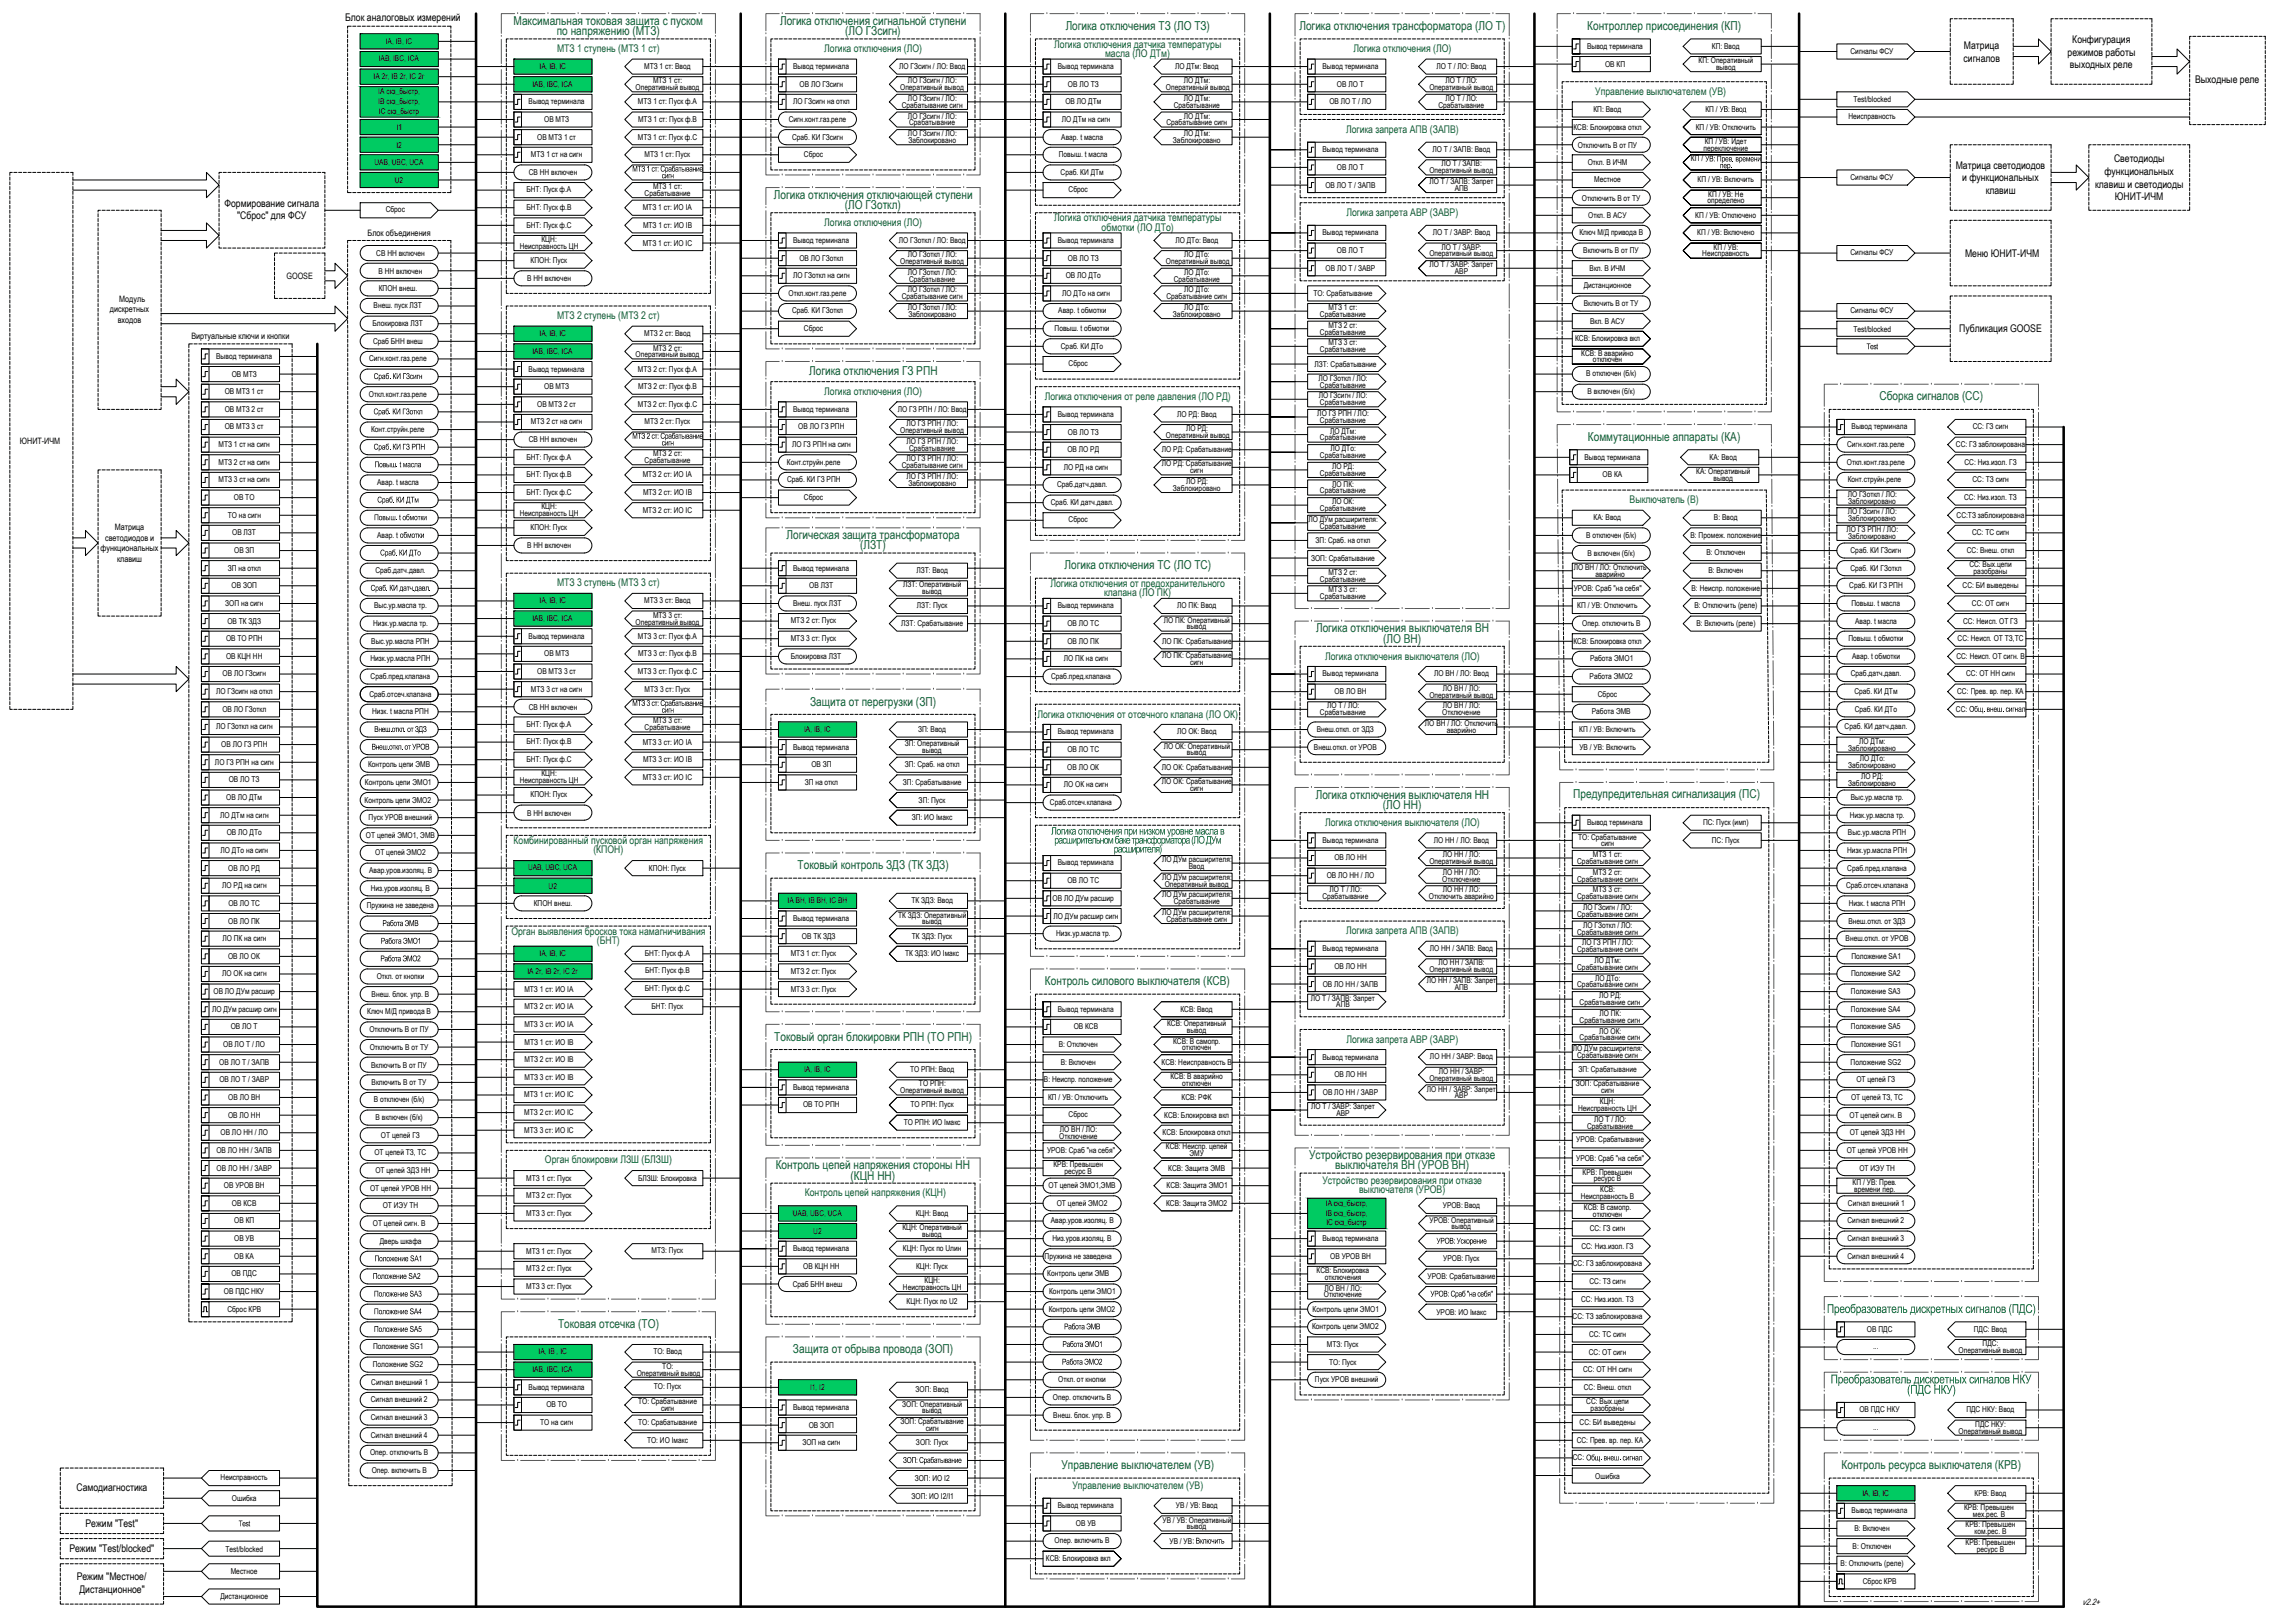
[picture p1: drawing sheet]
<svg xmlns="http://www.w3.org/2000/svg" width="902mm" height="644mm" viewBox="0 0 902 644" stroke-linecap="round" stroke-linejoin="round" font-family="sans-serif">
<defs><g id="words">
<g font-size="4.9" fill="#0b6436">
<text x="203.8" y="9.8">Максимальная токовая защита с пуском</text>
<text x="309.6" y="9.8">Логика отключения сигнальной ступени</text>
<text x="422.9" y="11.9">Логика отключения ТЗ (ЛО ТЗ)</text>
<text x="515.6" y="11.9">Логика отключения трансформатора (ЛО Т)</text>
<text x="629.8" y="11.9">Контроллер присоединения (КП)</text>
<text x="221" y="14">по напряжению (МТЗ)</text>
<text x="335.4" y="14">(ЛО ГЗсигн)</text>
<text x="307.1" y="78.8">Логика отключения отключающей ступени</text>
<text x="335.3" y="83">(ЛО ГЗоткл)</text>
<text x="321.1" y="148.9">Логика отключения ГЗ РПН</text>
<text x="745.8" y="158.7">Сборка сигналов (СС)</text>
<text x="630.1" y="174.9">Коммутационные аппараты (КА)</text>
<text x="312.1" y="213.8">Логическая защита трансформатора</text>
<text x="341.3" y="218">(ЛЗТ)</text>
<text x="422.4" y="225.9">Логика отключения ТС (ЛО ТС)</text>
<text x="522.2" y="250.8">Логика отключения выключателя ВН</text>
<text x="548.9" y="255">(ЛО ВН)</text>
<text x="321.5" y="279.9">Защита от перегрузки (ЗП)</text>
<text x="522.1" y="316.8">Логика отключения выключателя НН</text>
<text x="624.3" y="316.7">Предупредительная сигнализация (ПС)</text>
<text x="548.7" y="321">(ЛО НН)</text>
<text x="316.5" y="344.9">Токовый контроль ЗДЗ (ТК ЗДЗ)</text>
<text x="414.7" y="390.9">Контроль силового выключателя (КСВ)</text>
<text x="307.2" y="412.9">Токовый орган блокировки РПН (ТО РПН)</text>
<text x="519.5" y="459.8">Устройство резервирования при отказе</text>
<text x="307.8" y="463.8">Контроль цепей напряжения стороны НН</text>
<text x="337.5" y="467.9">(КЦН НН)</text>
<text x="529.8" y="463.9">выключателя ВН (УРОВ ВН)</text>
<text x="724.9" y="520.9">Преобразователь дискретных сигналов</text>
<text x="797.1" y="520.9">(ПДС )</text>
<text x="221.5" y="526.9">Токовая отсечка (ТО)</text>
<text x="314.7" y="536.9">Защита от обрыва провода (ЗОП)</text>
<text x="726.5" y="548.8">Преобразователь дискретных сигналов НКУ</text>
<text x="756.8" y="552.9">(ПДС НКУ</text>
<text x="774.8" y="552.9">)</text>
<text x="421.2" y="582.9">Управление выключателем (УВ)</text>
<text x="730.8" y="582.9">Контроль ресурса выключателя (КРВ)</text>
</g>
<g font-size="4.2">
<text x="137" y="8.5">Блок аналоговых измерений</text>
<text x="822.3" y="17">Конфигурация</text>
<text x="779.3" y="19.4">Матрица</text>
<text x="820.5" y="22">режимов работы</text>
<text x="779.2" y="24.4">сигналов</text>
<text x="821.4" y="27">выходных реле</text>
<text x="871.1" y="33">Выходные реле</text>
<text x="838.9" y="64.4">Светодиоды</text>
<text x="776.1" y="66.9">Матрица светодиодов</text>
<text x="778.6" y="71.9">и функциональных</text>
<text x="835.1" y="69.4">функциональных</text>
<text x="788" y="76.9">клавиш</text>
<text x="831.4" y="74.4">клавиш и светодиоды</text>
<text x="89.1" y="81.9">Формирование сигнала</text>
<text x="839.2" y="79.4">ЮНИТ-ИЧМ</text>
<text x="94.1" y="87">&quot;Сброс&quot; для ФСУ</text>
<text x="779.8" y="101.9">Меню ЮНИТ-ИЧМ</text>
<text x="777.5" y="131.5">Публикация GOOSE</text>
<text x="417.1" y="331.1">Логика отключения при низком уровне масла в</text>
<text x="30.3" y="591.6">Самодиагностика</text>
<text x="33.9" y="605.9">Режим &quot;Test&quot;</text>
<text x="27.5" y="615.9">Режим &quot;Test/blocked&quot;</text>
<text x="30.5" y="627">Режим &quot;Местное/</text>
<text x="31.5" y="632">Дистанционное&quot;</text>
</g>
<g font-size="4.2" fill="#0b6436">
<text x="221" y="20.5">МТЗ 1 ступень (МТЗ 1 ст)</text>
<text x="327.1" y="20.7">Логика отключения (ЛО)</text>
<text x="418.4" y="18.9">Логика отключения датчика температуры</text>
<text x="438.5" y="22.5">масла (ЛО ДТм)</text>
<text x="537.1" y="20.7">Логика отключения (ЛО)</text>
<text x="633" y="37.7">Управление выключателем (УВ)</text>
<text x="534.1" y="52.7">Логика запрета АПВ (ЗАПВ)</text>
<text x="327.1" y="89.7">Логика отключения (ЛО)</text>
<text x="418.4" y="87.9">Логика отключения датчика температуры</text>
<text x="534.3" y="85.7">Логика запрета АВР (ЗАВР)</text>
<text x="437.1" y="91.5">обмотки (ЛО ДТо)</text>
<text x="221" y="126.5">МТЗ 2 ступень (МТЗ 2 ст)</text>
<text x="327.1" y="156.7">Логика отключения (ЛО)</text>
<text x="414.6" y="158.7">Логика отключения от реле давления (ЛО РД)</text>
<text x="646.7" y="199.5">Выключатель (В)</text>
<text x="221" y="232.5">МТЗ 3 ступень (МТЗ 3 ст)</text>
<text x="416.8" y="232.9">Логика отключения от предохранительного</text>
<text x="438.1" y="236.4">клапана (ЛО ПК)</text>
<text x="525.8" y="261.7">Логика отключения выключателя (ЛО)</text>
<text x="411.7" y="284.7">Логика отключения от отсечного клапана (ЛО ОК)</text>
<text x="525.8" y="327.7">Логика отключения выключателя (ЛО)</text>
<text x="203.8" y="334.9">Комбинированный пусковой орган напряжения</text>
<text x="418.4" y="334.7">расширительном баке трансформатора</text>
<text x="472.7" y="334.7">(ЛО ДУм</text>
<text x="235.5" y="338.4">(КПОН)</text>
<text x="441.9" y="338.2">расширителя</text>
<text x="460" y="338.2">)</text>
<text x="202.9" y="370.9">Орган выявления бросков тока намагничивания</text>
<text x="534.1" y="370.7">Логика запрета АПВ (ЗАПВ)</text>
<text x="236.9" y="374.5">(БНТ)</text>
<text x="534.3" y="413.7">Логика запрета АВР (ЗАВР)</text>
<text x="216.3" y="461.5">Орган блокировки ЛЗШ (БЛЗШ)</text>
<text x="524.8" y="469.9">Устройство резервирования при отказе</text>
<text x="539.3" y="473.4">выключателя (УРОВ)</text>
<text x="319.3" y="474.7">Контроль цепей напряжения (КЦН)</text>
<text x="425.5" y="590.7">Управление выключателем (УВ)</text>
</g>
<g font-size="3.5">
<text x="145.9" y="93.5">Блок объединения</text>
<text x="113.7" y="110.6">GOOSE</text>
<text x="47.3" y="119.7">Модуль</text>
<text x="43.6" y="123.9">дискретных</text>
<text x="46.7" y="128.1">входов</text>
<text x="76" y="134.4">Виртуальные ключи и кнопки</text>
<text x="7.9" y="176.2">ЮНИТ-ИЧМ</text>
<text x="41.7" y="214.6">светодиодов и</text>
<text x="45.5" y="210.4">Матрица</text>
<text x="39.9" y="218.7">функциональных</text>
<text x="46.5" y="222.9">клавиш</text>
<text x="826.3" y="636.6">v2.2+</text>
</g>
<g font-size="3.2">
<text x="153.1" y="17.3">IA, IB, IC</text>
<text x="629.8" y="19.4">Вывод терминала</text>
<text x="679.3" y="19.4">КП: Ввод</text>
<text x="734.3" y="21.3">Сигналы ФСУ</text>
<text x="150.3" y="24.4">IAB, IBC, ICA</text>
<text x="214.1" y="27.4">IA, IB, IC</text>
<text x="255.6" y="27.4">МТЗ 1 ст: Ввод</text>
<text x="314.8" y="27.4">Вывод терминала</text>
<text x="356.8" y="27.4">ЛО ГЗсигн / ЛО: Ввод</text>
<text x="419.8" y="27.4">Вывод терминала</text>
<text x="466.3" y="27.4">ЛО ДТм: Ввод</text>
<text x="524.8" y="27.4">Вывод терминала</text>
<text x="570.1" y="27.3">ЛО Т / ЛО: Ввод</text>
<text x="637" y="26.4">ОВ КП</text>
<text x="674" y="25">КП: Оперативный</text>
<text x="681" y="27.8">вывод</text>
<text x="148.3" y="31.4">IA 2г, IB 2г, IC 2г</text>
<text x="211.3" y="34.4">IAB, IBC, ICA</text>
<text x="252.2" y="35.8">Оперативный вывод</text>
<text x="259.1" y="33">МТЗ 1 ст:</text>
<text x="317.3" y="34.4">ОВ ЛО ГЗсигн</text>
<text x="357.2" y="35.8">Оперативный вывод</text>
<text x="360.3" y="33">ЛО ГЗсигн / ЛО:</text>
<text x="423.8" y="34.4">ОВ ЛО ТЗ</text>
<text x="462.7" y="35.8">Оперативный вывод</text>
<text x="469.8" y="33">ЛО ДТм:</text>
<text x="530.5" y="34.4">ОВ ЛО Т</text>
<text x="567.2" y="35.8">Оперативный вывод</text>
<text x="573.6" y="33">ЛО Т / ЛО:</text>
<text x="150.1" y="37.4">IA скз_быстр,</text>
<text x="150.1" y="41.3">IB скз_быстр,</text>
<text x="209.8" y="41.4">Вывод терминала</text>
<text x="253.1" y="41.4">МТЗ 1 ст: Пуск ф.А</text>
<text x="314.8" y="41.4">ЛО ГЗсигн на откл</text>
<text x="360.3" y="40">ЛО ГЗсигн / ЛО:</text>
<text x="422.8" y="41.4">ОВ ЛО ДТм</text>
<text x="469.8" y="40">ЛО ДТм:</text>
<text x="527.6" y="41.4">ОВ ЛО Т / ЛО</text>
<text x="573.6" y="40">ЛО Т / ЛО:</text>
<text x="735.5" y="40.6">Test/blocked</text>
<text x="150.3" y="45.2">IC скз_быстр</text>
<text x="357.9" y="42.8">Срабатывание сигн</text>
<text x="360.3" y="47">ЛО ГЗсигн / ЛО:</text>
<text x="465.8" y="42.8">Срабатывание</text>
<text x="469.8" y="47">ЛО ДТм:</text>
<text x="570.8" y="42.8">Срабатывание</text>
<text x="632.3" y="44.4">КП: Ввод</text>
<text x="676.8" y="44.4">КП /</text>
<text x="682.4" y="44.4">УВ : Ввод</text>
<text x="733.5" y="47.2">Неисправность</text>
<text x="157.5" y="51.6">I1</text>
<text x="216" y="48.4">ОВ МТЗ</text>
<text x="253.2" y="48.4">МТЗ 1 ст: Пуск ф.В</text>
<text x="313" y="48.4">Сигн.конт.газ.реле</text>
<text x="360.8" y="49.8">Срабатывание</text>
<text x="421.4" y="48.4">ЛО ДТм на сигн</text>
<text x="462.8" y="49.8">Срабатывание сигн</text>
<text x="624.4" y="51.4">КСВ: Блокировка откл</text>
<text x="672.9" y="51.4">КП / УВ: Отключить</text>
<text x="157.3" y="58.6">I2</text>
<text x="213.2" y="55.4">ОВ МТЗ 1 ст</text>
<text x="253.1" y="55.4">МТЗ 1 ст: Пуск ф.С</text>
<text x="314.3" y="55.4">Сраб. КИ ГЗсигн</text>
<text x="360.3" y="54">ЛО ГЗсигн / ЛО:</text>
<text x="360.5" y="56.8">Заблокировано</text>
<text x="421.1" y="55.4">Авар. t масла</text>
<text x="465.5" y="56.8">Заблокировано</text>
<text x="469.8" y="54">ЛО ДТм:</text>
<text x="626.1" y="58.6">Отключить В от ПУ</text>
<text x="676" y="59.7">переключение</text>
<text x="676.5" y="57.1">КП / УВ: Идет</text>
<text x="148.6" y="65.3">UAB, UBC, UCA</text>
<text x="210.7" y="62.4">МТЗ 1 ст на сигн</text>
<text x="255.8" y="62.4">МТЗ 1 ст: Пуск</text>
<text x="319" y="62.3">Сброс</text>
<text x="420.2" y="62.4">Повыш. t масла</text>
<text x="524.8" y="60.4">Вывод терминала</text>
<text x="568.5" y="60.4">ЛО Т / ЗАПВ: Ввод</text>
<text x="630.1" y="65.4">Откл. В ИЧМ</text>
<text x="671" y="64">КП /</text>
<text x="676.6" y="64">УВ : Прев</text>
<text x="687.3" y="64">. времени</text>
<text x="209.8" y="69.6">СВ НН включен</text>
<text x="250.9" y="68.1">МТЗ</text>
<text x="256.6" y="68.1">1ст :Срабатывание</text>
<text x="420.8" y="69.4">Сраб. КИ ДТм</text>
<text x="530.5" y="67.4">ОВ ЛО Т</text>
<text x="567.2" y="68.7">Оперативный вывод</text>
<text x="572" y="66">ЛО Т / ЗАПВ:</text>
<text x="682.5" y="66.7">пер</text>
<text x="686.7" y="66.7">.</text>
<text x="734.3" y="71.3">Сигналы ФСУ</text>
<text x="156.7" y="72.5">U2</text>
<text x="208.9" y="76.4">БНТ: Пуск ф.А</text>
<text x="255.8" y="77.8">Срабатывание</text>
<text x="259.1" y="75">МТЗ 1 ст:</text>
<text x="424" y="76.3">Сброс</text>
<text x="526" y="74.4">ОВ ЛО Т / ЗАПВ</text>
<text x="567.2" y="73.1">ЛО Т / ЗАПВ: Запрет</text>
<text x="577.3" y="75.7">АПВ</text>
<text x="632.6" y="72.4">Местное</text>
<text x="673.7" y="72.4">КП / УВ: Включить</text>
<text x="209" y="83.4">БНТ: Пуск ф.В</text>
<text x="255.1" y="83.4">МТЗ 1 ст: ИО IА</text>
<text x="627.7" y="79.6">Отключить В от ТУ</text>
<text x="677.6" y="80.7">определено</text>
<text x="677.9" y="78">КП / УВ: Не</text>
<text x="153" y="84.3">Сброс</text>
<text x="630.2" y="86.4">Откл. В АСУ</text>
<text x="672.7" y="86.4">КП / УВ: Отключено</text>
<text x="208.9" y="90.4">БНТ: Пуск ф.С</text>
<text x="255.2" y="90.4">МТЗ 1 ст: ИО IВ</text>
<text x="524.8" y="93.4">Вывод терминала</text>
<text x="568.6" y="93.3">ЛО Т / ЗАВР: Ввод</text>
<text x="626.7" y="93.2">Ключ М/Д привода В</text>
<text x="673.5" y="93.4">КП / УВ: Включено</text>
<text x="149.3" y="101.5">СВ НН включен</text>
<text x="206.3" y="98.7">Неисправность ЦН</text>
<text x="214.9" y="96">КЦН:</text>
<text x="255.1" y="97.4">МТЗ 1 ст: ИО IС</text>
<text x="314.8" y="96.4">Вывод терминала</text>
<text x="356.7" y="96.4">ЛО ГЗоткл / ЛО: Ввод</text>
<text x="419.8" y="96.4">Вывод терминала</text>
<text x="466.4" y="96.4">ЛО ДТо: Ввод</text>
<text x="530.5" y="100.4">ОВ ЛО Т</text>
<text x="567.2" y="101.8">Оперативный вывод</text>
<text x="572.1" y="99">ЛО Т / ЗАВР:</text>
<text x="628.3" y="100.5">Включить В от ПУ</text>
<text x="675.5" y="101.7">Неисправность</text>
<text x="680" y="99">КП / УВ:</text>
<text x="734.3" y="101.3">Сигналы ФСУ</text>
<text x="210.5" y="104.4">КПОН: Пуск</text>
<text x="317.2" y="103.4">ОВ ЛО ГЗоткл</text>
<text x="357.2" y="104.8">Оперативный вывод</text>
<text x="360.2" y="102.1">ЛО ГЗоткл / ЛО:</text>
<text x="423.8" y="103.4">ОВ ЛО ТЗ</text>
<text x="462.7" y="104.8">Оперативный вывод</text>
<text x="470" y="102.1">ЛО ДТо:</text>
<text x="526" y="107.4">ОВ ЛО Т / ЗАВР</text>
<text x="567.3" y="106.1">ЛО Т / ЗАВР: Запрет</text>
<text x="630.8" y="107.4">Вкл. В ИЧМ</text>
<text x="150.2" y="108.5">В НН включен</text>
<text x="209.2" y="111.5">В НН включен</text>
<text x="314.8" y="110.4">ЛО ГЗоткл на сигн</text>
<text x="360.2" y="109">ЛО ГЗоткл / ЛО:</text>
<text x="360.8" y="111.7">Срабатывание</text>
<text x="422.9" y="110.4">ОВ ЛО ДТо</text>
<text x="465.8" y="111.7">Срабатывание</text>
<text x="470" y="109">ЛО ДТо:</text>
<text x="577.3" y="108.7">АВР</text>
<text x="150.3" y="115.4">КПОН внеш.</text>
<text x="312.9" y="117.4">Откл.конт.газ.реле</text>
<text x="357.9" y="118.8">Срабатывание сигн</text>
<text x="360.2" y="116">ЛО ГЗоткл / ЛО:</text>
<text x="421.5" y="117.4">ЛО ДТо на сигн</text>
<text x="462.8" y="118.8">Срабатывание сигн</text>
<text x="470" y="116">ЛО ДТо:</text>
<text x="521.3" y="117.4">ТО: Срабатывание</text>
<text x="628.5" y="114.4">Дистанционное</text>
<text x="148.3" y="122.4">Внеш. пуск ЛЗТ</text>
<text x="314.3" y="124.4">Сраб. КИ ГЗоткл</text>
<text x="360.2" y="123.1">ЛО ГЗоткл / ЛО:</text>
<text x="360.5" y="125.8">Заблокировано</text>
<text x="420" y="124.4">Авар. t обмотки</text>
<text x="465.5" y="125.8">Заблокировано</text>
<text x="470" y="123.1">ЛО ДТо:</text>
<text x="523.8" y="125.8">Срабатывание</text>
<text x="527.1" y="123.1">МТЗ 1 ст:</text>
<text x="628.5" y="121.5">Включить В от ТУ</text>
<text x="734.3" y="124.3">Сигналы ФСУ</text>
<text x="147.8" y="129.4">Блокировка ЛЗТ</text>
<text x="319" y="131.3">Сброс</text>
<text x="418.5" y="131.4">Повыш. t обмотки</text>
<text x="527.1" y="130">МТЗ 2 ст:</text>
<text x="630.9" y="128.4">Вкл. В АСУ</text>
<text x="735.5" y="131.6">Test/blocked</text>
<text x="148.1" y="136.4">Сраб БНН внеш</text>
<text x="214.1" y="133.3">IA, IB, IC</text>
<text x="255.6" y="133.4">МТЗ 2 ст: Ввод</text>
<text x="523.8" y="132.7">Срабатывание</text>
<text x="527.1" y="137">МТЗ 3 ст:</text>
<text x="625" y="135.4">КСВ: Блокировка вкл</text>
<text x="85.8" y="142.4">Вывод терминала</text>
<text x="146.5" y="143.4">Сигн.конт.газ.реле</text>
<text x="211.3" y="140.4">IAB, IBC, ICA</text>
<text x="252.2" y="141.8">Оперативный вывод</text>
<text x="259.1" y="139.1">МТЗ 2 ст:</text>
<text x="421" y="138.4">Сраб. КИ ДТо</text>
<text x="523.8" y="139.8">Срабатывание</text>
<text x="627.4" y="141">КСВ: В аварийно</text>
<text x="632.1" y="143.8">отключен</text>
<text x="740.7" y="138.5">Test</text>
<text x="92" y="149.4">ОВ МТЗ</text>
<text x="209.8" y="147.4">Вывод терминала</text>
<text x="253.1" y="147.4">МТЗ 2 ст: Пуск ф.А</text>
<text x="424" y="145.3">Сброс</text>
<text x="521.6" y="145.4">ЛЗТ: Срабатывание</text>
<text x="629.4" y="149.3">В отключен (б/к)</text>
<text x="148.3" y="150.4">Сраб</text>
<text x="216" y="154.4">ОВ МТЗ</text>
<text x="253.2" y="154.4">МТЗ 2 ст: Пуск ф.В</text>
<text x="523.2" y="151">ЛО ГЗоткл / ЛО:</text>
<text x="523.8" y="153.7">Срабатывание</text>
<text x="89.2" y="156.4">ОВ МТЗ 1 ст</text>
<text x="146.4" y="157.4">Откл.конт.газ.реле</text>
<text x="213.2" y="161.4">ОВ МТЗ 2 ст</text>
<text x="253.1" y="161.4">МТЗ 2 ст: Пуск ф.С</text>
<text x="523.3" y="158">ЛО ГЗсигн / ЛО:</text>
<text x="523.8" y="160.8">Срабатывание</text>
<text x="630" y="156.2">В включен (б/к)</text>
<text x="89.2" y="163.4">ОВ МТЗ 2 ст</text>
<text x="148.2" y="164.4">Сраб</text>
<text x="314.8" y="163.4">Вывод терминала</text>
<text x="356.2" y="163.4">ЛО ГЗ РПН / ЛО: Ввод</text>
<text x="419.8" y="165.4">Вывод терминала</text>
<text x="467.1" y="165.4">ЛО РД: Ввод</text>
<text x="522.7" y="165">ЛО ГЗ РПН / ЛО:</text>
<text x="523.8" y="167.8">Срабатывание</text>
<text x="89.2" y="170.4">ОВ МТЗ 3 ст</text>
<text x="147.2" y="171.4">Конт.струйн.реле</text>
<text x="210.7" y="168.4">МТЗ 2 ст на сигн</text>
<text x="255.8" y="168.4">МТЗ 2 ст: Пуск</text>
<text x="316.8" y="170.4">ОВ ЛО ГЗ РПН</text>
<text x="357.2" y="171.7">Оперативный вывод</text>
<text x="359.8" y="169">ЛО ГЗ РПН / ЛО:</text>
<text x="423.8" y="172.4">ОВ ЛО ТЗ</text>
<text x="462.7" y="173.8">Оперативный вывод</text>
<text x="470.6" y="171">ЛО РД:</text>
<text x="527.8" y="172">ЛО ДТм:</text>
<text x="734.8" y="170.4">Вывод терминала</text>
<text x="782.8" y="170.4">СС: ГЗ сигн</text>
<text x="86.7" y="177.4">МТЗ 1 ст на сигн</text>
<text x="148.3" y="178.4">Сраб</text>
<text x="209.8" y="175.5">СВ НН включен</text>
<text x="250.9" y="174.1">МТЗ</text>
<text x="256.6" y="174.1">2ст :Срабатывание</text>
<text x="314.3" y="177.4">ЛО ГЗ РПН на сигн</text>
<text x="359.8" y="176">ЛО ГЗ РПН / ЛО:</text>
<text x="360.8" y="178.8">Срабатывание</text>
<text x="423.6" y="179.4">ОВ ЛО РД</text>
<text x="461.1" y="179.4">ЛО РД: Срабатывание</text>
<text x="523.8" y="174.7">Срабатывание</text>
<text x="528" y="179">ЛО ДТо:</text>
<text x="733" y="177.4">Сигн.конт.газ.реле</text>
<text x="776.2" y="177.4">СС: ГЗ заблокирована</text>
<text x="86.7" y="184.4">МТЗ 2 ст на сигн</text>
<text x="148.6" y="185.4">Повыш</text>
<text x="159.9" y="185.4">масла</text>
<text x="208.9" y="182.4">БНТ: Пуск ф.А</text>
<text x="255.8" y="183.8">Срабатывание</text>
<text x="259.1" y="181">МТЗ 2 ст:</text>
<text x="312.2" y="184.3">Конт.струйн.реле</text>
<text x="357.9" y="185.7">Срабатывание сигн</text>
<text x="359.8" y="183">ЛО ГЗ РПН / ЛО:</text>
<text x="461.1" y="185.1">ЛО РД: Срабатывание</text>
<text x="523.8" y="181.8">Срабатывание</text>
<text x="628.8" y="182.4">Вывод терминала</text>
<text x="678.4" y="182.4">КА: Ввод</text>
<text x="732.9" y="184.4">Откл.конт.газ.реле</text>
<text x="779.5" y="184.4">СС: Низ.изол. ГЗ</text>
<text x="86.7" y="191.4">МТЗ 3 ст на сигн</text>
<text x="209" y="189.4">БНТ: Пуск ф.В</text>
<text x="255.1" y="189.4">МТЗ 2 ст: ИО IА</text>
<text x="312.3" y="191.4">Сраб. КИ ГЗ РПН</text>
<text x="359.8" y="190">ЛО ГЗ РПН / ЛО:</text>
<text x="422.2" y="186.4">ЛО РД на сигн</text>
<text x="472.3" y="187.7">сигн</text>
<text x="523.8" y="188.8">Срабатывание</text>
<text x="528.6" y="186">ЛО РД:</text>
<text x="635.9" y="189.4">ОВ КА</text>
<text x="673.1" y="188">КА: Оперативный</text>
<text x="680" y="190.7">вывод</text>
<text x="733.2" y="191.4">Конт.струйн.реле</text>
<text x="782.7" y="191.4">СС: ТЗ сигн</text>
<text x="149.7" y="192.3">Авар. t масла</text>
<text x="208.9" y="196.4">БНТ: Пуск ф.С</text>
<text x="255.2" y="196.4">МТЗ 2 ст: ИО IВ</text>
<text x="360.5" y="192.8">Заблокировано</text>
<text x="419.5" y="193.4">Сраб.д тч.давл.</text>
<text x="428.1" y="193.4">а</text>
<text x="465.5" y="194.8">Заблокировано</text>
<text x="470.6" y="192">ЛО РД:</text>
<text x="523.8" y="195.8">Срабатывание</text>
<text x="528.7" y="193">ЛО ПК:</text>
<text x="733.2" y="197">ЛО ГЗоткл / ЛО:</text>
<text x="92.8" y="198.4">ОВ ТО</text>
<text x="149.7" y="199.4">Сраб</text>
<text x="214.9" y="202">КЦН:</text>
<text x="255.1" y="203.4">МТЗ 2 ст: ИО IС</text>
<text x="319" y="198.3">Сброс</text>
<text x="417" y="200.4">Сраб. КИ датч.давл.</text>
<text x="523.8" y="202.8">Срабатывание</text>
<text x="528.6" y="200">ЛО ОК:</text>
<text x="733.4" y="199.8">Заблокировано</text>
<text x="779.4" y="198.4">СС: Низ.изол. ТЗ</text>
<text x="90.4" y="205.4">ТО на сигн</text>
<text x="148.4" y="206.4">Повыш</text>
<text x="159.7" y="206.4">обмотки</text>
<text x="206.3" y="204.7">Неисправность ЦН</text>
<text x="424" y="207.3">Сброс</text>
<text x="519.2" y="207">ЛО ДУм расширителя:</text>
<text x="523.8" y="209.7">Срабатывание</text>
<text x="632.4" y="206.4">КА: Ввод</text>
<text x="680.1" y="206.4">В: Ввод</text>
<text x="733.3" y="204">ЛО ГЗсигн / ЛО:</text>
<text x="733.4" y="206.7">Заблокировано</text>
<text x="776.4" y="205.4">СС:ТЗ заблокирована</text>
<text x="92.1" y="212.4">ОВ ЛЗТ</text>
<text x="149.7" y="213.4">Авар. t</text>
<text x="158.7" y="213.4">обмотки</text>
<text x="210.5" y="210.4">КПОН: Пуск</text>
<text x="522.1" y="215.4">ЗП: Сраб. на откл</text>
<text x="629.4" y="213.4">В отключен (б/к)</text>
<text x="670.8" y="213.3">В: Промеж. положение</text>
<text x="732.8" y="211">ЛО ГЗ РПН / ЛО:</text>
<text x="733.4" y="213.8">Заблокировано</text>
<text x="782.6" y="212.4">СС: ТС сигн</text>
<text x="92.9" y="219.4">ОВ ЗП</text>
<text x="150.8" y="220.4">Сраб</text>
<text x="209.2" y="217.5">В НН включен</text>
<text x="630" y="220.4">В включен (б/к)</text>
<text x="677.2" y="220.4">В: Отключен</text>
<text x="734.3" y="219.4">Сраб. КИ ГЗсигн</text>
<text x="780.5" y="219.4">СС: Внеш. откл</text>
<text x="90.4" y="226.4">ЗП на откл</text>
<text x="149" y="227.4">Сраб.д тч.давл.</text>
<text x="157.6" y="227.4">а</text>
<text x="314.8" y="226.4">Вывод терминала</text>
<text x="363.7" y="227.4">ЛЗТ: Ввод</text>
<text x="520.3" y="222.4">ЗОП: Срабатывание</text>
<text x="624.5" y="226">ЛО ВН / ЛО: Отключить</text>
<text x="677.9" y="227.4">В: Включен</text>
<text x="734.3" y="226.4">Сраб. КИ ГЗоткл</text>
<text x="781.5" y="225">СС: Вых.цепи</text>
<text x="783.2" y="227.7">разобраны</text>
<text x="91.9" y="233.4">ОВ ЗОП</text>
<text x="321.2" y="233.4">ОВ ЛЗТ</text>
<text x="358.4" y="233">ЛЗТ: Оперативный</text>
<text x="523.8" y="230.7">Срабатывание</text>
<text x="527.1" y="228">МТЗ 2 ст:</text>
<text x="633.1" y="228.7">аварийно</text>
<text x="733.8" y="233.4">Сраб. КИ ГЗ РПН</text>
<text x="778.8" y="233.4">СС: БИ выведены</text>
<text x="147" y="234.4">Сраб</text>
<text x="163.8" y="234.4">.давл</text>
<text x="170.2" y="234.4">.</text>
<text x="214.1" y="239.3">IA, IB, IC</text>
<text x="255.6" y="239.4">МТЗ 3 ст: Ввод</text>
<text x="366" y="235.7">вывод</text>
<text x="523.8" y="237.8">Срабатывание</text>
<text x="527.1" y="235">МТЗ 3 ст:</text>
<text x="624.5" y="234.4">УРОВ: Сраб &quot;на себя&quot;</text>
<text x="671.3" y="234.4">В: Неиспр. положение</text>
<text x="89.4" y="240.4">ЗОП на сигн</text>
<text x="148.4" y="241.4">Выс.ур.масла тр.</text>
<text x="259.1" y="245">МТЗ 3 ст:</text>
<text x="314.8" y="240.4">Внеш. пуск ЛЗТ</text>
<text x="363.9" y="241.4">ЛЗТ: Пуск</text>
<text x="419.8" y="241.4">Вывод терминала</text>
<text x="467.2" y="241.4">ЛО ПК: Ввод</text>
<text x="625.9" y="241.4">КП / УВ: Отключить</text>
<text x="672.4" y="241.4">В: Отключить (реле)</text>
<text x="734.7" y="240.4">Повыш. t масла</text>
<text x="782.5" y="240.4">СС: ОТ сигн</text>
<text x="90.2" y="247.4">ОВ ТК ЗДЗ</text>
<text x="148.1" y="248.4">Низк.ур.масла тр.</text>
<text x="211.3" y="246.4">IAB, IBC, ICA</text>
<text x="252.2" y="247.8">Оперативный вывод</text>
<text x="313.8" y="247.3">МТЗ 2 ст: Пуск</text>
<text x="357.6" y="248.4">ЛЗТ: Срабатывание</text>
<text x="423.6" y="248.4">ОВ ЛО ТС</text>
<text x="461.9" y="247">ЛО ПК: Оперативный</text>
<text x="471" y="249.7">вывод</text>
<text x="627.9" y="248.3">Опер. отключить В</text>
<text x="673.2" y="248.4">В: Включить (реле)</text>
<text x="736.1" y="247.4">Авар. t масла</text>
<text x="779" y="247.4">СС: Неисп. ОТ ГЗ</text>
<text x="89.7" y="254.4">ОВ ТО РПН</text>
<text x="147.3" y="255.4">Выс.ур.масла РПН</text>
<text x="209.8" y="253.4">Вывод терминала</text>
<text x="253.1" y="253.4">МТЗ 3 ст: Пуск ф.А</text>
<text x="313.8" y="254.2">МТЗ 3 ст: Пуск</text>
<text x="423.6" y="255.4">ОВ ЛО ПК</text>
<text x="461.2" y="255.4">ЛО ПК: Срабатывание</text>
<text x="624.4" y="255.4">КСВ: Блокировка откл</text>
<text x="733.5" y="254.4">Повыш. t обмотки</text>
<text x="776.8" y="254.4">СС: Неисп. ОТ ТЗ,ТС</text>
<text x="89.7" y="261.4">ОВ КЦН НН</text>
<text x="147" y="262.4">Низк.ур.масла РПН</text>
<text x="216" y="260.4">ОВ МТЗ</text>
<text x="253.2" y="260.4">МТЗ 3 ст: Пуск ф.В</text>
<text x="313.9" y="261.4">Блокировка ЛЗТ</text>
<text x="422.2" y="262.4">ЛО ПК на сигн</text>
<text x="461.2" y="261.1">ЛО ПК: Срабатывание</text>
<text x="472.3" y="263.7">сигн</text>
<text x="630.9" y="262.4">Работа ЭМО1</text>
<text x="735" y="261.4">Авар. t обмотки</text>
<text x="776.3" y="261.6">СС: Неисп. ОТ сигн. В</text>
<text x="88.3" y="268.4">ОВ ЛО ГЗсигн</text>
<text x="147.1" y="269.4">Сраб.пред.клапана</text>
<text x="213.2" y="267.4">ОВ МТЗ 3 ст</text>
<text x="253.1" y="267.4">МТЗ 3 ст: Пуск ф.С</text>
<text x="417.1" y="269.4">Сраб.пред.клапана</text>
<text x="524.8" y="268.4">Вывод терминала</text>
<text x="569.1" y="268.3">ЛО ВН / ЛО: Ввод</text>
<text x="630.8" y="269.4">Работа ЭМО2</text>
<text x="734.4" y="268.4">Сраб.датч.давл.</text>
<text x="780.2" y="268.4">СС: ОТ НН сигн</text>
<text x="85.8" y="275.4">ЛО ГЗсигн на откл</text>
<text x="210.7" y="274.4">МТЗ 3 ст на сигн</text>
<text x="255.8" y="274.4">МТЗ 3 ст: Пуск</text>
<text x="529.6" y="275.4">ОВ ЛО ВН</text>
<text x="572.6" y="274">ЛО ВН / ЛО:</text>
<text x="735.9" y="275.4">Сраб. КИ ДТм</text>
<text x="776.7" y="275.4">СС:</text>
<text x="782" y="275.4">П</text>
<text x="783.8" y="275.4">рев. вр. пер. КА</text>
<text x="146.6" y="276.4">Сраб.отсеч.клапана</text>
<text x="209.8" y="281.5">СВ НН включен</text>
<text x="250.9" y="280.1">МТЗ</text>
<text x="256.6" y="280.1">3ст :Срабатывание</text>
<text x="526.6" y="281">ЛО Т / ЛО:</text>
<text x="567.2" y="276.8">Оперативный вывод</text>
<text x="572.6" y="281">ЛО ВН / ЛО:</text>
<text x="634" y="276.4">Сброс</text>
<text x="88.2" y="282.4">ОВ ЛО ГЗоткл</text>
<text x="147.6" y="283.4">Низк. t масла РПН</text>
<text x="259.1" y="287">МТЗ 3 ст:</text>
<text x="523.8" y="283.7">Срабатывание</text>
<text x="572.3" y="283.7">Отключение</text>
<text x="631.7" y="283.4">Работа ЭМВ</text>
<text x="736" y="282.4">Сраб. КИ ДТо</text>
<text x="776.2" y="282.4">СС:</text>
<text x="781.4" y="282.4">Общ . внеш</text>
<text x="85.8" y="289.4">ЛО ГЗоткл на сигн</text>
<text x="148.5" y="290.4">Внеш</text>
<text x="154.8" y="290.4">.откл</text>
<text x="160.3" y="290.4">.от ЗДЗ</text>
<text x="208.9" y="288.4">БНТ: Пуск ф.А</text>
<text x="255.8" y="289.8">Срабатывание</text>
<text x="319.1" y="290.4">IA, IB, IC</text>
<text x="364.3" y="290.4">ЗП: Ввод</text>
<text x="419.8" y="291.4">Вывод терминала</text>
<text x="467.1" y="291.4">ЛО ОК: Ввод</text>
<text x="522.5" y="290.4">Внеш.откл. от ЗДЗ</text>
<text x="565.5" y="288.1">ЛО ВН / ЛО: Отключить</text>
<text x="574.1" y="290.7">аварийно</text>
<text x="626.7" y="290.4">КП / УВ: Включить</text>
<text x="732" y="289.4">Сраб. КИ датч.давл.</text>
<text x="87.8" y="296.4">ОВ ЛО ГЗ РПН</text>
<text x="147.5" y="297.4">Внеш</text>
<text x="153.8" y="297.4">.откл</text>
<text x="159.3" y="297.4">.от УРОВ</text>
<text x="209" y="295.3">БНТ: Пуск ф.В</text>
<text x="255.1" y="295.4">МТЗ 3 ст: ИО IА</text>
<text x="314.8" y="297.4">Вывод терминала</text>
<text x="359" y="296">ЗП: Оперативный</text>
<text x="366" y="298.7">вывод</text>
<text x="423.6" y="298.4">ОВ ЛО ТС</text>
<text x="461.8" y="297">ЛО ОК: Оперативный</text>
<text x="471" y="299.7">вывод</text>
<text x="521.4" y="297.4">Внеш.откл. от УРОВ</text>
<text x="626.8" y="297.4">УВ / УВ: Включить</text>
<text x="733.4" y="297.8">Заблокировано</text>
<text x="737.8" y="295">ЛО ДТм:</text>
<text x="85.3" y="303.4">ЛО ГЗ РПН на сигн</text>
<text x="146.1" y="304.4">Контроль цепи ЭМВ</text>
<text x="208.9" y="302.4">БНТ: Пуск ф.С</text>
<text x="255.2" y="302.4">МТЗ 3 ст: ИО IВ</text>
<text x="322" y="304.4">ОВ ЗП</text>
<text x="359.1" y="304.4">ЗП: Сраб. на откл</text>
<text x="423.5" y="305.4">ОВ ЛО ОК</text>
<text x="461.1" y="305.4">ЛО ОК: Срабатывание</text>
<text x="733.4" y="304.7">Заблокировано</text>
<text x="738" y="302">ЛО ДТо:</text>
<text x="90.8" y="310.4">ОВ ЛО ТЗ</text>
<text x="144.8" y="311.4">Контроль цепи ЭМО1</text>
<text x="206.3" y="310.7">Неисправность ЦН</text>
<text x="214.9" y="308">КЦН:</text>
<text x="255.1" y="309.4">МТЗ 3 ст: ИО IС</text>
<text x="319.3" y="311.4">ЗП на откл</text>
<text x="358.3" y="311.4">ЗП: Срабатывание</text>
<text x="461.1" y="311.1">ЛО ОК: Срабатывание</text>
<text x="733.4" y="311.8">Заблокировано</text>
<text x="738.6" y="309">ЛО РД:</text>
<text x="89.8" y="317.4">ОВ ЛО ДТм</text>
<text x="210.5" y="316.4">КПОН: Пуск</text>
<text x="422.2" y="312.4">ЛО ОК на сигн</text>
<text x="472.3" y="313.7">сигн</text>
<text x="734.4" y="317.4">Выс.ур.масла тр.</text>
<text x="144.7" y="318.4">Контроль цепи ЭМО2</text>
<text x="209.2" y="323.5">В НН включен</text>
<text x="364.5" y="318.4">ЗП: Пуск</text>
<text x="416.6" y="319.3">Сраб.отсеч.клапана</text>
<text x="87.3" y="324.4">ЛО ДТм на сигн</text>
<text x="146.3" y="325.2">Пуск УРОВ внешний</text>
<text x="361.8" y="325.4">ЗП: ИО Iмакс</text>
<text x="629.8" y="327.4">Вывод терминала</text>
<text x="675.8" y="327.4">ПС: Пуск (имп)</text>
<text x="734" y="324.3">Низк.ур.масла тр.</text>
<text x="90" y="331.4">ОВ ЛО ДТо</text>
<text x="145.2" y="332.4">ОТ цепей ЭМО1, ЭМВ</text>
<text x="524.8" y="334.4">Вывод терминала</text>
<text x="569" y="334.3">ЛО НН / ЛО: Ввод</text>
<text x="626.3" y="333.1">ТО: Срабатывание</text>
<text x="635.4" y="335.7">сигн</text>
<text x="679.3" y="334.4">ПС: Пуск</text>
<text x="733.3" y="331.4">Выс.ур.масла РПН</text>
<text x="87.5" y="338.4">ЛО ДТо на сигн</text>
<text x="148.9" y="339.4">ОТ цепей ЭМО2</text>
<text x="529.5" y="341.4">ОВ ЛО НН</text>
<text x="572.5" y="340">ЛО НН / ЛО:</text>
<text x="632.1" y="340">МТЗ 1 ст:</text>
<text x="733" y="338.4">Низк.ур.масла РПН</text>
<text x="90.6" y="345.4">ОВ ЛО РД</text>
<text x="146.5" y="346.4">Авар.уров.изоляц. В</text>
<text x="209.6" y="345.3">UAB, UBC, UCA</text>
<text x="257.5" y="345.4">КПОН: Пуск</text>
<text x="419.8" y="343.4">Вывод терминала</text>
<text x="461.2" y="342">ЛО ДУм расширителя:</text>
<text x="471.8" y="344.7">Ввод</text>
<text x="567.2" y="342.8">Оперативный вывод</text>
<text x="572.5" y="347">ЛО НН / ЛО:</text>
<text x="625.9" y="342.8">Срабатывание сигн</text>
<text x="632.1" y="347">МТЗ 2 ст:</text>
<text x="733.1" y="345.4">Сраб.пред.клапана</text>
<text x="88.2" y="352.4">ЛО РД на сигн</text>
<text x="147.1" y="353.3">Низ.уров.изоляц. В</text>
<text x="217.7" y="352.5">U2</text>
<text x="423.6" y="350.4">ОВ ЛО ТС</text>
<text x="461.2" y="349">ЛО ДУм расширителя:</text>
<text x="462.2" y="351.7">Оперативный вывод</text>
<text x="526.5" y="348.4">ОВ ЛО НН / ЛО</text>
<text x="572.3" y="349.7">Отключение</text>
<text x="625.9" y="349.7">Срабатывание сигн</text>
<text x="732.6" y="352.4">Сраб.отсеч.клапана</text>
<text x="90.6" y="359.4">ОВ ЛО ТС</text>
<text x="211.8" y="359.4">КПОН внеш.</text>
<text x="312.6" y="358.4">IA ВН, IB ВН, IC ВН</text>
<text x="361.7" y="358.4">ТК ЗДЗ: Ввод</text>
<text x="417.7" y="357.4">ОВ ЛО ДУм расшир</text>
<text x="461.2" y="356">ЛО ДУм расширителя:</text>
<text x="465.8" y="358.8">Срабатывание</text>
<text x="524.8" y="356.7">Срабатывание</text>
<text x="527.6" y="354">ЛО Т / ЛО:</text>
<text x="567" y="356.7">Отключить аварийно</text>
<text x="572.5" y="354">ЛО НН / ЛО:</text>
<text x="625.9" y="356.7">Срабатывание сигн</text>
<text x="632.1" y="354">МТЗ 3 ст:</text>
<text x="733.6" y="359.4">Низк. t масла РПН</text>
<text x="145.5" y="360.4">Пружина не заведена</text>
<text x="314.8" y="365.4">Вывод терминала</text>
<text x="356.4" y="364.1">ТК ЗДЗ: Оперативный</text>
<text x="418.1" y="364.4">ЛО ДУм расшир сигн</text>
<text x="461.2" y="363">ЛО ДУм расширителя:</text>
<text x="462.8" y="365.7">Срабатывание сигн</text>
<text x="625.9" y="363.8">Срабатывание сигн</text>
<text x="628.3" y="361">ЛО ГЗсигн / ЛО:</text>
<text x="90.6" y="366.4">ОВ ЛО ПК</text>
<text x="151.7" y="367.4">Работа ЭМВ</text>
<text x="366" y="366.7">вывод</text>
<text x="419.1" y="371.4">Низк.ур.масла тр.</text>
<text x="625.9" y="370.7">Срабатывание сигн</text>
<text x="628.2" y="368">ЛО ГЗоткл / ЛО:</text>
<text x="733.5" y="366.4">Внеш.откл. от ЗДЗ</text>
<text x="88.2" y="373.4">ЛО ПК на сигн</text>
<text x="151.1" y="374.4">Работа ЭМО</text>
<text x="165.7" y="374.4">1</text>
<text x="318.2" y="372.4">ОВ ТК ЗДЗ</text>
<text x="361.9" y="372.4">ТК ЗДЗ: Пуск</text>
<text x="524.8" y="377.3">Вывод терминала</text>
<text x="567.4" y="377.3">ЛО НН / ЗАПВ: Ввод</text>
<text x="625.9" y="377.8">Срабатывание сигн</text>
<text x="627.8" y="375">ЛО ГЗ РПН / ЛО:</text>
<text x="732.4" y="373.4">Внеш.откл. от УРОВ</text>
<text x="90.5" y="380.4">ОВ ЛО ОК</text>
<text x="150.9" y="381.4">Работа ЭМО</text>
<text x="165.5" y="381.4">2</text>
<text x="214.1" y="379.3">IA, IB, IC</text>
<text x="255.9" y="379.2">БНТ: Пуск ф.А</text>
<text x="313.8" y="379.4">МТЗ 1 ст: Пуск</text>
<text x="359.2" y="379.4">ТК ЗДЗ: ИО Iмакс</text>
<text x="570.9" y="383">ЛО НН / ЗАПВ:</text>
<text x="632.8" y="382">ЛО ДТм:</text>
<text x="734.7" y="380.4">Положение SA1</text>
<text x="88.2" y="387.4">ЛО ОК на сигн</text>
<text x="149.5" y="388.4">Откл. от кнопки</text>
<text x="209.3" y="386.4">IA 2г, IB 2г, IC 2г</text>
<text x="256" y="386.2">БНТ: Пуск ф.В</text>
<text x="313.8" y="386.4">МТЗ 2 ст: Пуск</text>
<text x="529.5" y="384.4">ОВ ЛО НН</text>
<text x="567.2" y="385.7">Оперативный вывод</text>
<text x="625.9" y="384.8">Срабатывание сигн</text>
<text x="632.9" y="389">ЛО ДТо:</text>
<text x="734.5" y="387.4">Положение SA2</text>
<text x="84.7" y="394.4">ОВ ЛО ДУм расшир</text>
<text x="147.5" y="395.4">Внеш. блок. упр. В</text>
<text x="208.1" y="393.4">МТЗ 1 ст: ИО IА</text>
<text x="255.9" y="393.2">БНТ: Пуск ф.С</text>
<text x="313.8" y="393.4">МТЗ 3 ст: Пуск</text>
<text x="524.9" y="391.4">ОВ ЛО НН / ЗАПВ</text>
<text x="566.1" y="390">ЛО НН / ЗАПВ: Запрет</text>
<text x="577.3" y="392.7">АПВ</text>
<text x="625.9" y="391.7">Срабатывание сигн</text>
<text x="734.5" y="394.4">Положение SA3</text>
<text x="84.1" y="401.4">ЛО ДУм расшир сигн</text>
<text x="208.1" y="400.4">МТЗ 2 ст: ИО IА</text>
<text x="258.6" y="400.2">БНТ: Пуск</text>
<text x="419.8" y="401.3">Вывод терминала</text>
<text x="468.4" y="401.4">КСВ: Ввод</text>
<text x="520.2" y="397">ЛО Т / ЗАПВ: Запрет</text>
<text x="530.3" y="399.7">АПВ</text>
<text x="626.8" y="398.8">Срабатывание сигн</text>
<text x="634.6" y="396">ЛО РД:</text>
<text x="734.5" y="401.4">Положение SA4</text>
<text x="145.7" y="402.2">Ключ М/Д привода В</text>
<text x="208.1" y="407.4">МТЗ 3 ст: ИО IА</text>
<text x="463.1" y="407">КСВ: Оперативный</text>
<text x="626.8" y="405.8">Срабатывание сигн</text>
<text x="634.7" y="403">ЛО ПК:</text>
<text x="91.5" y="408.4">ОВ ЛО Т</text>
<text x="146.6" y="409.6">Отключить В от ПУ</text>
<text x="426.1" y="408.4">ОВ КСВ</text>
<text x="471" y="409.7">вывод</text>
<text x="626.8" y="412.7">Срабатывание сигн</text>
<text x="634.6" y="410">ЛО ОК:</text>
<text x="734.5" y="408.4">Положение SA5</text>
<text x="88.6" y="415.4">ОВ ЛО Т / ЛО</text>
<text x="146.7" y="416.5">Отключить В от ТУ</text>
<text x="208.2" y="414.4">МТЗ 1 ст: ИО IB</text>
<text x="420.2" y="415.4">В: Отключен</text>
<text x="465.5" y="414">КСВ: В самопр.</text>
<text x="469.2" y="416.7">отключен</text>
<text x="624.2" y="417">ЛО ДУм расширителя:</text>
<text x="625.9" y="419.8">Срабатывание сигн</text>
<text x="734.5" y="415.4">Положение SG1</text>
<text x="87" y="422.4">ОВ ЛО Т / ЗАПВ</text>
<text x="147.3" y="423.5">Включить В от ПУ</text>
<text x="208.2" y="421.4">МТЗ 2 ст: ИО IB</text>
<text x="319.1" y="425.4">IA, IB, IC</text>
<text x="361.1" y="425.4">ТО РПН: Ввод</text>
<text x="420.9" y="422.3">В: Включен</text>
<text x="460.9" y="422.4">КСВ: Неисправность В</text>
<text x="524.8" y="420.4">Вывод терминала</text>
<text x="567.4" y="420.3">ЛО НН / ЗАВР: Ввод</text>
<text x="626.3" y="425.4">ЗП: Срабатывание</text>
<text x="734.4" y="422.4">Положение SG2</text>
<text x="87.1" y="429.4">ОВ ЛО Т / ЗАВР</text>
<text x="147.5" y="430.5">Включить В от ТУ</text>
<text x="208.2" y="428.4">МТЗ 3 ст: ИО IB</text>
<text x="364.7" y="431">ТО РПН:</text>
<text x="414.2" y="429.4">В: Неиспр. положение</text>
<text x="464.5" y="428">КСВ: В аварийно</text>
<text x="469.2" y="430.7">отключен</text>
<text x="529.5" y="427.4">ОВ ЛО НН</text>
<text x="567.2" y="428.7">Оперативный вывод</text>
<text x="571" y="426">ЛО НН / ЗАВР:</text>
<text x="625.3" y="431">ЗОП: Срабатывание</text>
<text x="736.7" y="429.4">ОТ цепей ГЗ</text>
<text x="90.6" y="436.4">ОВ ЛО ВН</text>
<text x="148.4" y="437.2">В отключен (б/к)</text>
<text x="208" y="435.4">МТЗ 1 ст: ИО IC</text>
<text x="314.8" y="432.3">Вывод терминала</text>
<text x="357.2" y="433.7">Оперативный вывод</text>
<text x="415.9" y="436.4">КП / УВ: Отключить</text>
<text x="468.9" y="436.5">КСВ: РФК</text>
<text x="524.9" y="434.4">ОВ ЛО НН / ЗАВР</text>
<text x="566.2" y="433.1">ЛО НН / ЗАВР: Запрет</text>
<text x="577.3" y="435.7">АВР</text>
<text x="635.4" y="433.7">сигн</text>
<text x="734.6" y="436.4">ОТ цепей ТЗ, ТС</text>
<text x="90.5" y="443.4">ОВ ЛО НН</text>
<text x="208" y="442.4">МТЗ 2 ст: ИО IC</text>
<text x="318.7" y="439.4">ОВ ТО РПН</text>
<text x="361.3" y="439.4">ТО РПН: Пуск</text>
<text x="424" y="443.3">Сброс</text>
<text x="462" y="443.4">КСВ: Блокировка вкл</text>
<text x="520.3" y="440">ЛО Т / ЗАВР: Запрет</text>
<text x="530.3" y="442.7">АВР</text>
<text x="626.3" y="440.7">Неисправность ЦН</text>
<text x="634.8" y="438">КЦН:</text>
<text x="733.9" y="443.4">ОТ цепей сигн. В</text>
<text x="149" y="444.2">В включен (б/к)</text>
<text x="208" y="449.4">МТЗ 3 ст: ИО IC</text>
<text x="358.6" y="446.4">ТО РПН: ИО Iмакс</text>
<text x="420.6" y="449">ЛО ВН / ЛО:</text>
<text x="629.8" y="447.7">Срабатывание</text>
<text x="632.6" y="445">ЛО Т / ЛО:</text>
<text x="87.5" y="450.4">ОВ ЛО НН / ЛО</text>
<text x="151.2" y="451.4">ОТ цепей ГЗ</text>
<text x="420.3" y="451.7">Отключение</text>
<text x="461.4" y="450.4">КСВ: Блокировка откл</text>
<text x="625.5" y="453.3">УРОВ: Срабатывание</text>
<text x="734" y="450.4">ОТ цепей ЗДЗ НН</text>
<text x="85.9" y="457.4">ОВ ЛО НН / ЗАПВ</text>
<text x="148.6" y="458.4">ОТ цепей ТЗ, ТС</text>
<text x="415.5" y="457.4">УРОВ: Сраб &quot;на себя&quot;</text>
<text x="462.6" y="456">КСВ: Неиспр. цепей</text>
<text x="472" y="458.8">ЭМУ</text>
<text x="625.4" y="460.4">УРОВ: Сраб &quot;на себя&quot;</text>
<text x="732.8" y="457.4">ОТ цепей УРОВ НН</text>
<text x="86" y="464.4">ОВ ЛО НН / ЗАВР</text>
<text x="149" y="465.4">ОТ цепей ЗДЗ НН</text>
<text x="418" y="463">КРВ: Превышен</text>
<text x="422.5" y="465.7">ресурс В</text>
<text x="463.6" y="464.4">КСВ: Защита ЭМВ</text>
<text x="628" y="466">КРВ: Превышен</text>
<text x="737.9" y="464.4">ОТ ИЭУ ТН</text>
<text x="88.9" y="471.4">ОВ УРОВ ВН</text>
<text x="146.9" y="472.4">ОТ цепей УРОВ НН</text>
<text x="208.8" y="468.4">МТЗ 1 ст: Пуск</text>
<text x="253.3" y="468.4">БЛЗШ: Блокировка</text>
<text x="416.1" y="471.4">ОТ цепей ЭМО1,ЭМВ</text>
<text x="462.9" y="471.4">КСВ: Защита ЭМО1</text>
<text x="632.5" y="468.7">ресурс В</text>
<text x="635" y="473">КСВ:</text>
<text x="735.2" y="470">КП / УВ: Прев.</text>
<text x="735.8" y="472.7">времени пер.</text>
<text x="92" y="478.4">ОВ КСВ</text>
<text x="151.9" y="479.4">ОТ ИЭУ ТН</text>
<text x="208.8" y="475.4">МТЗ 2 ст: Пуск</text>
<text x="419.4" y="478.4">ОТ цепей ЭМО2</text>
<text x="462.7" y="478.4">КСВ: Защита ЭМО2</text>
<text x="526.1" y="478.4">IA скз_быстр,</text>
<text x="572.5" y="479.3">УРОВ: Ввод</text>
<text x="627.3" y="475.7">Неисправность В</text>
<text x="733.3" y="478.4">Сигнал внешний 1</text>
<text x="93" y="485.4">ОВ КП</text>
<text x="208.8" y="482.4">МТЗ 3 ст: Пуск</text>
<text x="314.6" y="482.3">UAB, UBC, UCA</text>
<text x="363.4" y="482.2">КЦН: Ввод</text>
<text x="417" y="485.3">Авар.уров.изоляц. В</text>
<text x="526.1" y="482.2">IB скз_быстр,</text>
<text x="567.2" y="485">УРОВ: Оперативный</text>
<text x="628.5" y="480">КСВ: В самопр.</text>
<text x="632.1" y="482.7">отключен</text>
<text x="733.1" y="485.4">Сигнал внешний 2</text>
<text x="148" y="486.4">ОТ цепей сигн. В</text>
<text x="322.7" y="489.5">U2</text>
<text x="358.1" y="488">КЦН: Оперативный</text>
<text x="366" y="490.7">вывод</text>
<text x="526.3" y="486.1">IC скз_быстр</text>
<text x="576" y="487.7">вывод</text>
<text x="630.8" y="488.4">СС: ГЗ сигн</text>
<text x="92.9" y="492.4">ОВ УВ</text>
<text x="150.7" y="493.3">Дверь шкафа</text>
<text x="208.8" y="497.4">МТЗ 1 ст: Пуск</text>
<text x="258.5" y="497.2">МТЗ: Пуск</text>
<text x="314.8" y="496.3">Вывод терминала</text>
<text x="358.3" y="496.3">КЦН: Пуск по Uлин</text>
<text x="417.6" y="492.4">Низ.уров.изоляц. В</text>
<text x="524.8" y="492.4">Вывод терминала</text>
<text x="570" y="493.4">УРОВ</text>
<text x="576.8" y="493.4">:Ускорение</text>
<text x="627.5" y="495.4">СС: Низ.изол. ГЗ</text>
<text x="733.1" y="492.4">Сигнал внешний 3</text>
<text x="92.9" y="499.4">ОВ КА</text>
<text x="148.6" y="500.4">Положение</text>
<text x="162.7" y="500.4">SA1</text>
<text x="318.7" y="503.4">ОВ КЦН НН</text>
<text x="363.5" y="503.4">КЦН: Пуск</text>
<text x="414.5" y="499.4">Пружина не заведена</text>
<text x="527.9" y="499.4">ОВ УРОВ ВН</text>
<text x="572.7" y="500.4">УРОВ: Пуск</text>
<text x="624.1" y="502.4">СС: ГЗ заблокирована</text>
<text x="733.1" y="499.4">Сигнал внешний 4</text>
<text x="91.8" y="506.4">ОВ ПДС</text>
<text x="147.9" y="507.4">Положение</text>
<text x="162.1" y="507.4">SA2</text>
<text x="208.8" y="504.4">МТЗ 2 ст: Пуск</text>
<text x="366.9" y="509">КЦН:</text>
<text x="415.6" y="506.4">Контроль цепи ЭМВ</text>
<text x="522.4" y="505">КСВ: Блокировка</text>
<text x="525.7" y="507.7">отключения</text>
<text x="566.5" y="507.4">УРОВ: Срабатывание</text>
<text x="630.7" y="509.4">СС: ТЗ сигн</text>
<text x="88.9" y="513.4">ОВ ПДС НКУ</text>
<text x="148.4" y="514.4">Положение</text>
<text x="162.5" y="514.4">SA3</text>
<text x="208.8" y="511.4">МТЗ 3 ст: Пуск</text>
<text x="314.6" y="510.4">Сраб БНН внеш</text>
<text x="358.3" y="511.7">Неисправность ЦН</text>
<text x="416.3" y="513.4">Контроль цепи ЭМО1</text>
<text x="525.3" y="514.7">Отключение</text>
<text x="525.6" y="512">ЛО ВН / ЛО:</text>
<text x="567.6" y="514.4">УРОВ</text>
<text x="574.4" y="514.4">:Сраб</text>
<text x="582.1" y="514.4">&quot;на себя</text>
<text x="591.5" y="514.4">&quot;</text>
<text x="90.2" y="520.4">Сброс КРВ</text>
<text x="148.4" y="521.4">Положение</text>
<text x="162.5" y="521.4">SA4</text>
<text x="359.8" y="517.3">КЦН: Пуск по U2</text>
<text x="416.2" y="520.4">Контроль цепи ЭМО2</text>
<text x="520.8" y="520.4">Контроль цепи ЭМО1</text>
<text x="570" y="521.5">УРОВ: ИО Iмакс</text>
<text x="627.4" y="516.4">СС: Низ.изол. ТЗ</text>
<text x="422.2" y="527.4">Работа ЭМВ</text>
<text x="520.7" y="527.4">Контроль цепи ЭМО2</text>
<text x="624" y="523.4">СС: ТЗ заблокирована</text>
<text x="148.4" y="528.4">Положение</text>
<text x="162.5" y="528.4">SA5</text>
<text x="630.6" y="530.4">СС: ТС сигн</text>
<text x="740.8" y="528.4">ОВ ПДС</text>
<text x="783.2" y="528.3">ПДС: Ввод</text>
<text x="148.1" y="535.4">Положение SG1</text>
<text x="213.7" y="537.3">IA, IB , IC</text>
<text x="259.3" y="537.3">ТО: Ввод</text>
<text x="421.6" y="534.4">Работа ЭМО</text>
<text x="436.2" y="534.4">1</text>
<text x="526.5" y="534.4">МТЗ: Пуск</text>
<text x="630.5" y="537.4">СС: ОТ сигн</text>
<text x="743.3" y="535.3">...</text>
<text x="777.2" y="536.7">Оперативный вывод</text>
<text x="786.7" y="534">ПДС:</text>
<text x="147.9" y="542.4">Положение SG2</text>
<text x="211.3" y="544.4">IAB, IBC, ICA</text>
<text x="252.7" y="545.7">Оперативный вывод</text>
<text x="262.8" y="543">ТО:</text>
<text x="421.4" y="541.4">Работа ЭМО</text>
<text x="436" y="541.4">2</text>
<text x="527.4" y="541.4">ТО: Пуск</text>
<text x="628.2" y="544.4">СС: ОТ НН сигн</text>
<text x="147.3" y="549.4">Сигнал внешний 1</text>
<text x="209.8" y="551.3">Вывод терминала</text>
<text x="259.5" y="551.2">ТО: Пуск</text>
<text x="321.5" y="551.3">I1, I2</text>
<text x="420" y="548.4">Откл. от кнопки</text>
<text x="521.8" y="548.4">Пуск УРОВ внешний</text>
<text x="628.5" y="551.4">СС: Внеш. откл</text>
<text x="147.2" y="556.4">Сигнал внешний 2</text>
<text x="253.3" y="557.1">ТО: Срабатывание</text>
<text x="363.3" y="552.3">ЗОП: Ввод</text>
<text x="417.8" y="555.2">Опер. отключить В</text>
<text x="629.5" y="557">СС: Вых.цепи</text>
<text x="147.2" y="563.4">Сигнал внешний 3</text>
<text x="216.8" y="558.4">ОВ ТО</text>
<text x="262.4" y="559.7">сигн</text>
<text x="314.8" y="559.3">Вывод терминала</text>
<text x="358" y="558">ЗОП: Оперативный</text>
<text x="366" y="560.7">вывод</text>
<text x="418" y="562.4">Внеш. блок. упр. В</text>
<text x="631.2" y="559.7">разобраны</text>
<text x="737.8" y="560.4">ОВ ПДС НКУ</text>
<text x="780.3" y="560.3">ПДС НКУ: Ввод</text>
<text x="214.3" y="565.4">ТО на сигн</text>
<text x="253.3" y="565.4">ТО: Срабатывание</text>
<text x="320.9" y="566.4">ОВ ЗОП</text>
<text x="357.3" y="565.1">ЗОП: Срабатывание</text>
<text x="367.3" y="567.7">сигн</text>
<text x="626.8" y="565.4">СС: БИ выведены</text>
<text x="743.3" y="567.3">...</text>
<text x="777.2" y="568.7">Оперативный вывод</text>
<text x="783.8" y="566">ПДС НКУ:</text>
<text x="147.2" y="570.4">Сигнал внешний 4</text>
<text x="256.8" y="572.5">ТО: ИО Iмакс</text>
<text x="318.4" y="573.4">ЗОП на сигн</text>
<text x="363.5" y="573.2">ЗОП: Пуск</text>
<text x="625.7" y="572.4">СС:</text>
<text x="630.9" y="572.4">П</text>
<text x="632.8" y="572.4">рев. вр. пер. КА</text>
<text x="146.9" y="577.2">Опер. отключить В</text>
<text x="358.3" y="580.4">ЗОП</text>
<text x="363.5" y="580.4">:</text>
<text x="364.7" y="580.4">Срабатывание</text>
<text x="624.1" y="579.4">СС:</text>
<text x="629.4" y="579.4">Общ . внеш</text>
<text x="87.5" y="587.2">Неисправность</text>
<text x="147.5" y="584.2">Опер. включить В</text>
<text x="363" y="587.5">ЗОП: ИО I2</text>
<text x="633" y="586.6">Ошибка</text>
<text x="739.1" y="593.4">IA, IB, IC</text>
<text x="783.5" y="593.3">КРВ: Ввод</text>
<text x="92" y="595.5">Ошибка</text>
<text x="361.7" y="594.6">ЗОП: ИО I2/I1</text>
<text x="419.8" y="598.4">Вывод терминала</text>
<text x="466.6" y="598.4">УВ / УВ: Ввод</text>
<text x="779.4" y="599">КРВ: Превышен</text>
<text x="94.7" y="605.5">Test</text>
<text x="426.9" y="605.4">ОВ УВ</text>
<text x="461.3" y="604">УВ / УВ: Оперативный</text>
<text x="734.8" y="600.4">Вывод терминала</text>
<text x="780" y="606">КРВ: Превышен</text>
<text x="782.9" y="601.7">мех.рес. В</text>
<text x="471" y="606.7">вывод</text>
<text x="735.9" y="607.5">В: Включен</text>
<text x="783.6" y="608.7">ком.рес. В</text>
<text x="89.5" y="615.6">Test/blocked</text>
<text x="418.5" y="612.3">Опер. включить В</text>
<text x="464.1" y="612.4">УВ / УВ</text>
<text x="473.1" y="612.4">: Включить</text>
<text x="735.2" y="614.5">В: Отключен</text>
<text x="780" y="613">КРВ: Превышен</text>
<text x="784.5" y="615.7">ресурс В</text>
<text x="415" y="619.4">КСВ: Блокировка вкл</text>
<text x="730.4" y="621.4">В: Отключить (реле)</text>
<text x="91.6" y="624.5">Местное</text>
<text x="739.2" y="628.4">Сброс КРВ</text>
<text x="87.5" y="634.2">Дистанционное</text>
</g>
</g></defs>
<!-- layer: 0 -->
<path d="M188.9 5.4v632M293.9 5.4v632M398.9 5.4v632M503.9 5.4v632M608.9 5.4v632M713.9 5.4v632M125.9 136.4v501h63M818.9 169.4v468h-630" fill="none" stroke="#000" stroke-width="1"/>
<g fill="none" stroke="#000" stroke-width=".4">
<path d="M137.9 11.8v1.3M137.9 13.7v1.3M137.9 15.6v1.3M137.9 17.5v1.2M137.9 19.4v1.2M139.4 10.4h-1.5v.8M140 10.4h1.2M141.9 10.4h1.2M142.9 13.4h31v6h-31zM143.7 10.4h1.3M145.6 10.4h1.3M147.5 10.4h1.2"/>
<path d="M149.4 10.4h1.2M151.2 10.4h1.3M153.1 10.4h1.3M155 10.4h1.2M156.9 10.4h1.2M158.7 10.4h1.3M160.6 10.4h1.3M162.5 10.4h1.2M164.4 10.4h1.2M166.2 10.4h1.3M168.1 10.4h1.2M170 10.4h1.3"/>
<path d="M171.8 10.4h1.3M173.7 10.4h1.3M173.9 16.4h15M175.6 10.4h1.2M177.5 10.4h1.4v.8M178.9 11.8v1.3M178.9 13.7v1.3M178.9 15.6v1.3M178.9 17.5v1.2M178.9 19.4v1.2M608.9 18.4h15M623.9 15.4v6h3v-6h-3h31v6h-31z"/>
<path d="M626.4 17.4h-1v2h-1M667.9 18.4l3-3h28v6h-28zM698.9 18.4h15M728.9 17.4h28l3 3-3 3h-28zM773.9 9.5v1.2M773.9 11.4v1.2M773.9 13.2v1.3M773.9 15.1v1.3M773.9 17v1.2M773.9 18.9v1.2M774.8 7.4h-.9v1.5M775.5 7.4h1.2"/>
<path d="M777.3 7.4h1.3M779.2 7.4h1.3M781.1 7.4h1.2M783 7.4h1.2M784.8 7.4h1.3M786.7 7.4h1.3M788.6 7.4h1.2M790.5 7.4h1.2M792.3 7.4h1.3M794.2 7.4h1.3M796.1 7.4h1.3M798 7.4h.9v1.5"/>
<path d="M798.9 18.4h10v-3l5 5-5 5v-3h-10M798.9 9.5v1.2M798.9 11.4v1.2M798.9 13.2v1.3M798.9 15.1v1.3M798.9 17v1.2M798.9 18.9v1.2M813.9 9.5v1.2M813.9 11.4v1.2M813.9 13.2v1.3M813.9 15.1v1.3M813.9 17v1.2"/>
<path d="M813.9 18.9v1.2M814.8 7.4h-.9v1.5M815.5 7.4h1.2M817.3 7.4h1.3M819.2 7.4h1.3M821.1 7.4h1.2M823 7.4h1.2M824.8 7.4h1.3M826.7 7.4h1.3M828.6 7.4h1.2M830.5 7.4h1.2M832.3 7.4h1.3"/>
<path d="M834.2 7.4h1.3M836.1 7.4h1.2M838 7.4h1.2M839.8 7.4h1.3M841.7 7.4h1.3M843.6 7.4h1.3M845.5 7.4h1.2M847.4 7.4h1.2M849.2 7.4h1.2M851.1 7.4h1.3M852.9 7.4h1v1.5M853.9 9.5v1.2"/>
<path d="M853.9 11.4v1.2M853.9 13.2v1.3M853.9 15.1v1.3M853.9 17v1.2M853.9 18.9v1.2M868.9 16.3v1.3M868.9 18.2v1.2M869.5 14.4h-.6v1.3M870.1 14.4h1.3M872 14.4h1.3M873.9 14.4h1.3M875.8 14.4h1.2"/>
<path d="M877.7 14.4h1.2M879.5 14.4h1.3M881.4 14.4h1.3M883.3 14.4h1.2M885.2 14.4h1.2M887 14.4h1.3M888.9 14.4h1.3M890.8 14.4h1.2M892.7 14.4h1.2M894.5 14.4h1.3M896.4 14.4h1.2M898.3 14.4h.6v1.3"/>
<path d="M898.9 16.3v1.3M898.9 18.2v1.2M137.9 21.2v1.3M137.9 23.1v1.3M137.9 25v1.2M137.9 26.9v1.2M137.9 28.7v1.3M137.9 30.6v1.3M137.9 32.5v1.2M137.9 34.4v1.2M137.9 36.2v1.3M137.9 38.1v1.3"/>
<path d="M137.9 40v1.2M142.9 20.4h31v6h-31zM142.9 27.4h31v6h-31zM173.9 23.4h15M173.9 30.4h15M178.9 21.2v1.3M178.9 23.1v1.3M178.9 25v1.2M178.9 26.9v1.2M178.9 28.7v1.3M178.9 30.6v1.3M178.9 32.5v1.2"/>
<path d="M178.9 34.4v1.2M178.9 36.2v1.3M178.9 38.1v1.3M178.9 40v1.2M608.9 25.4h15M619.9 33.9v1.3M619.9 35.8v1.2M619.9 37.7v1.2M619.9 39.5v1.3M620.7 32.4h-.8v.9M621.3 32.4h1.3M623.2 32.4h1.3"/>
<path d="M623.9 22.4v6h3v-6h-3h31v6h-31zM625.1 32.4h1.2M626.4 24.4h-1v2h-1M627 32.4h1.2M628.8 32.4h1.3M630.7 32.4h1.3M632.6 32.4h1.2M634.5 32.4h1.2M636.3 32.4h1.3M638.2 32.4h1.3M640.1 32.4h1.3M642 32.4h1.2"/>
<path d="M643.9 32.4h1.2M645.7 32.4h1.3M647.6 32.4h1.3M649.5 32.4h1.2M651.4 32.4h1.2M653.2 32.4h1.3M655.1 32.4h1.2M657 32.4h1.2M658.8 32.4h1.3M660.7 32.4h1.3M662.6 32.4h1.2M664.5 32.4h1.2"/>
<path d="M666.3 32.4h1.3M667.9 25.4l3-3h28v6h-28zM668.2 32.4h1.3M670.1 32.4h1.2M672 32.4h1.2M673.8 32.4h1.3M675.7 32.4h1.3M677.6 32.4h1.2M679.5 32.4h1.2M681.3 32.4h1.3M683.2 32.4h1.3M685.1 32.4h1.3"/>
<path d="M687 32.4h1.2M688.9 32.4h1.2M690.7 32.4h1.3M692.6 32.4h1.3M694.4 32.4h1.3M696.4 32.4h1.2M698.2 32.4h1.3M698.9 25.4h15M700.1 32.4h.8v.9M700.9 33.9v1.3M700.9 35.8v1.2M700.9 37.7v1.2"/>
<path d="M700.9 39.5v1.3M713.9 20.4h15M713.9 39.4h15M728.9 36.4h28l3 3-3 3h-28zM759.9 20.4h14M759.9 39.4h109M773.9 32v1.4h.9M773.9 20.7v1.3M773.9 22.6v1.3M773.9 24.5v1.2M773.9 26.4v1.2M773.9 28.2v1.3"/>
<path d="M773.9 30.1v1.3M775.5 33.4h1.2M777.3 33.4h1.3M779.2 33.4h1.3M781.1 33.4h1.2M783 33.4h1.2M784.8 33.4h1.3M786.7 33.4h1.3M788.6 33.4h1.2M790.5 33.4h1.2M792.3 33.4h1.3M794.2 33.4h1.3"/>
<path d="M796.1 33.4h1.3M798.9 32v1.4h-.9M798.9 20.7v1.3M798.9 22.6v1.3M798.9 24.5v1.2M798.9 26.4v1.2M798.9 28.2v1.3M798.9 30.1v1.3M813.9 32v1.4h.9M813.9 20.7v1.3M813.9 22.6v1.3M813.9 24.5v1.2"/>
<path d="M813.9 26.4v1.2M813.9 28.2v1.3M813.9 30.1v1.3M815.5 33.4h1.2M817.3 33.4h1.3M819.2 33.4h1.3M821.1 33.4h1.2M823 33.4h1.2M824.8 33.4h1.3M826.7 33.4h1.3M828.6 33.4h1.2M830.5 33.4h1.2"/>
<path d="M832.3 33.4h1.3M834.2 33.4h1.3M836.1 33.4h1.2M838 33.4h1.2M839.8 33.4h1.3M841.7 33.4h1.3M843.6 33.4h1.3M845.5 33.4h1.2M847.4 33.4h1.2M849.2 33.4h1.2M851.1 33.4h1.3M853.9 22.4h10v-3l5 5-5 5v-3h-10v1.2"/>
<path d="M853.9 32v1.4h-1M853.9 20.7v1.3M853.9 22.6v1.3M853.9 24.5v1.2M853.9 28.2v1.3M853.9 30.1v1.3M868.9 20.1v1.2M868.9 21.9v1.3M868.9 23.8v1.2M868.9 25.7v1.2M868.9 27.5v1.3M868.9 29.4v1.3"/>
<path d="M868.9 31.3v1.2M868.9 33.2v1.2M868.9 35v1.3M868.9 36.9v1.3M868.9 38.8v1.2M898.9 20.1v1.2M898.9 21.9v1.3M898.9 23.8v1.2M898.9 25.7v1.2M898.9 27.5v1.3M898.9 29.4v1.3M898.9 31.3v1.2"/>
<path d="M898.9 33.2v1.2M898.9 35v1.3M898.9 36.9v1.3M898.9 38.8v1.2M137.9 41.9v1.2M137.9 43.7v1.3M137.9 45.6v1.3M137.9 47.5v1.2M137.9 49.3v1.3M137.9 51.2v1.3M137.9 53.1v1.2M137.9 55v1.2"/>
<path d="M137.9 56.8v1.3M137.9 58.7v1.3M142.9 47.4h31v6h-31zM142.9 54.4h31v6h-31zM173.9 57.4h15M173.9 40.4h15M173.9 50.4h15M178.9 41.9v1.2M178.9 43.7v1.3M178.9 45.6v1.3M178.9 47.5v1.2M178.9 49.3v1.3"/>
<path d="M178.9 51.2v1.3M178.9 53.1v1.2M178.9 55v1.2M178.9 56.8v1.3M178.9 58.7v1.3M608.9 57.4h15M608.9 50.4h15M608.9 43.4h15M619.9 41.4v1.3M619.9 43.3v1.3M619.9 45.2v1.2M619.9 47.1v1.2"/>
<path d="M619.9 48.9v1.3M619.9 50.8v1.3M619.9 52.6v1.3M619.9 54.6v1.2M619.9 56.4v1.3M619.9 58.3v1.3M625 55.1l1.9-.7h25a2.98 2.98 0 0 1 3 3 2.98 2.98 0 0 1-3 3h-25a2.98 2.98 0 0 1-2.8-2 2.98 2.98 0 0 1 .9-3.3zM667.9 43.4l3-3h28v6h-28zM698.9 47.4h-28l-3 3 3 3h28v-6h-28l-3 3 3 3h28M698.9 54.4h-28l-3 3 3 3h28v-6h-28l-3 3 3 3h28M698.9 57.4h15M698.9 50.4h15"/>
<path d="M698.9 43.4h15M700.9 41.4v1.3M700.9 43.3v1.3M700.9 45.2v1.2M700.9 47.1v1.2M700.9 48.9v1.3M700.9 50.8v1.3M700.9 52.6v1.3M700.9 54.6v1.2M700.9 56.4v1.3M700.9 58.3v1.3M713.9 46.4h15"/>
<path d="M728.9 43.4h28l3 3-3 3h-28zM759.9 46.4h109M773.9 59.5v1.2M774.8 57.4h-.9v1.5M775.5 57.4h1.2M777.3 57.4h1.3M779.2 57.4h1.3M781.1 57.4h1.2M783 57.4h1.2M784.8 57.4h1.3M786.7 57.4h1.3M788.6 57.4h1.2"/>
<path d="M790.5 57.4h1.2M792.3 57.4h1.3M794.2 57.4h1.3M796.1 57.4h1.3M798 57.4h1.2M799.9 57.4h1.2M801.7 57.4h1.3M803.6 57.4h1.3M805.4 57.4h1.3M807.4 57.4h1.2M809.2 57.4h1.3M811.1 57.4h1.2"/>
<path d="M813 57.4h.9v1.5M813.9 59.5v1.2M828.9 59.5v1.2M829.8 57.4h-.9v1.5M830.5 57.4h1.2M832.3 57.4h1.3M834.2 57.4h1.3M836.1 57.4h1.2M838 57.4h1.2M839.8 57.4h1.3M841.7 57.4h1.3M843.6 57.4h1.3"/>
<path d="M845.5 57.4h1.2M847.4 57.4h1.2M849.2 57.4h1.2M851.1 57.4h1.3M852.9 57.4h1.3M854.9 57.4h1.2M856.7 57.4h1.3M858.6 57.4h1.2M860.5 57.4h1.2M862.3 57.4h1.3M864.2 57.4h1.3M866.1 57.4h1.2"/>
<path d="M868 57.4h.9v1.5M868.9 48.2v1.2h.6M868.9 40.7v1.2M868.9 42.5v1.3M868.9 44.4v1.3M868.9 46.3v1.2M868.9 59.5v1.2M870.1 49.4h1.3M872 49.4h1.3M873.9 49.4h1.3M875.8 49.4h1.2M877.7 49.4h1.2"/>
<path d="M879.5 49.4h1.3M881.4 49.4h1.3M883.3 49.4h1.2M885.2 49.4h1.2M887 49.4h1.3M888.9 49.4h1.3M890.8 49.4h1.2M892.7 49.4h1.2M894.5 49.4h1.3M896.4 49.4h1.2M898.9 48.2v1.2h-.6M898.9 40.7v1.2"/>
<path d="M898.9 42.5v1.3M898.9 44.4v1.3M898.9 46.3v1.2M3.9 70.2v1.3M3.9 72.1v1.3M3.9 74v1.2M3.9 75.8v1.3M3.9 77.7v1.3M3.9 79.6v1.2M4.9 68.4h-1v1.2M5.5 68.4h1.2M7.4 68.4h1.2"/>
<path d="M9.2 68.4h1.3M11.1 68.4h1.3M13 68.4h1.2M14.9 68.4h1.2M16.7 68.4h1.3M18.6 68.4h1.3M20.5 68.4h1.2M22.4 68.4h1.2M24.2 68.4h1.3M26.1 68.4h1.3M28 68.4h.9v1.2M28.9 71.4h53v-3l5 5-5 5v-3h-53"/>
<path d="M28.9 70.2v1.3M28.9 72.1v1.3M28.9 74v1.2M28.9 75.8v1.3M28.9 77.7v1.3M28.9 79.6v1.2M86.9 69.7v1.2M86.9 71.5v1.3M86.9 73.4v1.3M86.9 75.3v1.2M86.9 77.2v1.2M86.9 79v1.3"/>
<path d="M87.9 68.4h-1v.6M88.5 68.4h1.3M90.4 68.4h1.3M92.3 68.4h1.2M94.2 68.4h1.2M96.1 68.4h1.2M97.9 68.4h1.3M99.8 68.4h1.3M101.7 68.4h1.2M103.6 68.4h1.2M105.4 68.4h1.3M107.3 68.4h1.3"/>
<path d="M109.2 68.4h1.2M111.1 68.4h1.2M112.9 68.4h1.3M114.8 68.4h1.2M116.7 68.4h1.2M118.5 68.4h1.3M120.4 68.4h1.3M122.3 68.4h1.2M124.2 68.4h1.2M126 68.4h1.3M127.9 68.4h1v.6M128.9 69.7v1.2"/>
<path d="M128.9 71.5v1.3M128.9 73.4v1.3M128.9 75.3v1.2M128.9 77.2v1.2M128.9 79v1.3M137.9 75.6v.8h1.5M137.9 60.6v1.2M137.9 62.5v1.2M137.9 64.3v1.3M137.9 66.2v1.3M137.9 68.1v1.3M137.9 70v1.2"/>
<path d="M137.9 71.9v1.2M137.9 73.7v1.3M140 76.4h1.2M141.9 76.4h1.2M142.9 61.4h31v6h-31zM142.9 68.4h31v6h-31zM143.7 76.4h1.3M145.6 76.4h1.3M147.5 76.4h1.2M149.4 76.4h1.2M151.2 76.4h1.3M153.1 76.4h1.3"/>
<path d="M155 76.4h1.2M156.9 76.4h1.2M158.7 76.4h1.3M160.6 76.4h1.3M162.5 76.4h1.2M164.4 76.4h1.2M166.2 76.4h1.3M168.1 76.4h1.2M170 76.4h1.3M171.8 76.4h1.3M173.7 76.4h1.3M173.9 64.4h15"/>
<path d="M173.9 71.4h15M175.6 76.4h1.2M178.9 75.6v.8h-1.4M178.9 60.6v1.2M178.9 62.5v1.2M178.9 64.3v1.3M178.9 66.2v1.3M178.9 68.1v1.3M178.9 70v1.2M178.9 71.9v1.2M178.9 73.7v1.3M608.9 64.4h15"/>
<path d="M608.9 71.4h15M608.9 78.4h15M619.9 60.2v1.2M619.9 62v1.3M619.9 63.9v1.3M619.9 65.8v1.2M619.9 67.7v1.2M619.9 69.5v1.3M619.9 71.4v1.3M619.9 73.3v1.2M619.9 75.2v1.2M619.9 77v1.3"/>
<path d="M619.9 78.9v1.3M623.9 68.4h28l3 3-3 3h-28zM623.9 61.4h28l3 3-3 3h-28zM698.9 61.4h-28l-3 3 3 3h28v-6h-28l-3 3 3 3h28M698.9 68.4h-28l-3 3 3 3h28v-6h-28l-3 3 3 3h28M698.9 75.4h-28l-3 3 3 3h28v-6h-28l-3 3 3 3h28M698.9 64.4h15M698.9 71.4h15M698.9 78.4h15M700.9 60.2v1.2M700.9 62v1.3M700.9 63.9v1.3"/>
<path d="M700.9 65.8v1.2M700.9 67.7v1.2M700.9 69.5v1.3M700.9 71.4v1.3M700.9 73.3v1.2M700.9 75.2v1.2M700.9 77v1.3M700.9 78.9v1.3M713.9 70.4h15M728.9 67.4h28l3 3-3 3h-28zM759.9 70.4h14M773.9 61.4v1.2"/>
<path d="M773.9 63.2v1.3M773.9 65.1v1.3M773.9 67v1.2M773.9 68.9v1.2M773.9 70.7v1.3M773.9 72.6v1.3M773.9 74.5v1.2M773.9 76.4v1.2M773.9 78.2v1.3M813.9 68.4h10v-3l5 5-5 5v-3h-10M813.9 61.4v1.2M813.9 63.2v1.3"/>
<path d="M813.9 65.1v1.3M813.9 67v1.2M813.9 68.9v1.2M813.9 70.7v1.3M813.9 72.6v1.3M813.9 74.5v1.2M813.9 76.4v1.2M813.9 78.2v1.3M828.9 61.4v1.2M828.9 63.2v1.3M828.9 65.1v1.3M828.9 67v1.2"/>
<path d="M828.9 68.9v1.2M828.9 70.7v1.3M828.9 72.6v1.3M828.9 74.5v1.2M828.9 76.4v1.2M828.9 78.2v1.3M868.9 61.4v1.2M868.9 63.2v1.3M868.9 65.1v1.3M868.9 67v1.2M868.9 68.9v1.2M868.9 70.7v1.3"/>
<path d="M868.9 72.6v1.3M868.9 74.5v1.2M868.9 76.4v1.2M868.9 78.2v1.3M3.9 81.5v1.2M3.9 83.3v1.3M3.9 85.2v1.3M3.9 87.1v1.2M3.9 89v1.2M3.9 90.8v1.3M3.9 92.7v1.3M3.9 94.6v1.3"/>
<path d="M3.9 96.5v1.2M3.9 98.4v1.2M28.9 81.5v1.2M28.9 83.3v1.3M28.9 85.2v1.3M28.9 87.1v1.2M28.9 89v1.2M28.9 90.8v1.3M28.9 92.7v1.3M28.9 94.6v1.3M28.9 96.5v1.2M28.9 98.4v1.2"/>
<path d="M38.9 84.8v1.3M38.9 86.7v1.2M38.9 88.5v1.3M38.9 90.4v1.3M38.9 92.3v1.2M38.9 94.2v1.2M38.9 96v1.3M38.9 97.9v1.3M38.9 99.8v1.2M39.8 83.4h-.9v.7M40.5 83.4h1.3M42.3 83.4h1.3"/>
<path d="M44.3 83.4h1.2M46.1 83.4h1.2M48 83.4h1.2M49.9 83.4h1.2M51.7 83.4h1.3M53.6 83.4h1.3M55.5 83.4h1.2M57.4 83.4h1.2M59.2 83.4h1.3M61.1 83.4h1.3M63 83.4h.9v.7M63.9 91.4h18v-3l5 5-5 5v-3h-18v-1.2"/>
<path d="M63.9 84.8v1.3M63.9 86.7v1.2M63.9 88.5v1.3M63.9 90.4v1.3M63.9 92.3v1.2M63.9 96v1.3M63.9 97.9v1.3M63.9 99.8v1.2M86.9 97.8v.6h1M86.9 80.9v1.3M86.9 82.8v1.3M86.9 84.7v1.2"/>
<path d="M86.9 86.6v1.2M86.9 88.4v1.2M86.9 90.3v1.3M86.9 92.1v1.3M86.9 94.1v1.2M86.9 95.9v1.3M88.5 98.4h1.3M90.4 98.4h1.3M92.3 98.4h1.2M94.2 98.4h1.2M96.1 98.4h1.2M97.9 98.4h1.3"/>
<path d="M99.8 98.4h1.3M101.7 98.4h1.2M103.6 98.4h1.2M105.4 98.4h1.3M107.3 98.4h1.3M109.2 98.4h1.2M111.1 98.4h1.2M112.9 98.4h1.3M114.8 98.4h1.2M116.7 98.4h1.2M118.5 98.4h1.3M120.4 98.4h1.3"/>
<path d="M122.3 98.4h1.2M124.2 98.4h1.2M126 98.4h1.3M128.9 97.8v.6h-1M128.9 83.4h14M128.9 80.9v1.3M128.9 82.8v1.3M128.9 84.7v1.2M128.9 86.6v1.2M128.9 88.4v1.2M128.9 90.3v1.3M128.9 92.1v1.3"/>
<path d="M128.9 94.1v1.2M128.9 95.9v1.3M137.9 97.1v1.3M137.9 99v1.2M139.4 95.4h-1.5v1.1M140 95.4h1.2M141.9 95.4h1.2M142.9 80.4h28l3 3-3 3h-28zM143.7 95.4h1.3M144 98.1l1.9-.7h25a2.98 2.98 0 0 1 3 3 2.98 2.98 0 0 1-3 3h-25a2.98 2.98 0 0 1-2.8-2 2.98 2.98 0 0 1 .9-3.3zM145.6 95.4h1.3M147.5 95.4h1.2"/>
<path d="M149.4 95.4h1.2M151.2 95.4h1.3M153.1 95.4h1.3M155 95.4h1.2M156.9 95.4h1.2M158.7 95.4h1.3M160.6 95.4h1.3M162.5 95.4h1.2M164.4 95.4h1.2M166.2 95.4h1.3M168.1 95.4h1.2M170 95.4h1.3"/>
<path d="M171.8 95.4h1.3M173.7 95.4h1.3M173.9 83.4h15M175.6 95.4h1.2M177.5 95.4h1.4v1.1M178.9 97.1v1.3M178.9 99v1.2M608.9 85.4h15M608.9 92.4h15M608.9 99.4h15M619.9 80.8v1.2M619.9 82.7v1.2"/>
<path d="M619.9 84.5v1.3M619.9 86.4v1.3M619.9 88.3v1.2M619.9 90.2v1.2M619.9 92v1.3M619.9 93.9v1.3M619.9 95.8v1.3M619.9 97.7v1.2M619.9 99.6v1.2M623.9 82.4h28l3 3-3 3h-28zM626.9 81.4a2.98 2.98 0 0 1-3-3 2.98 2.98 0 0 1 3-3h25a2.98 2.98 0 0 1 3 3 2.98 2.98 0 0 1-3 3M626.9 95.4a2.98 2.98 0 0 1-3-3 2.98 2.98 0 0 1 3-3h25a2.98 2.98 0 0 1 3 3 2.98 2.98 0 0 1-3 3"/>
<path d="M626.9 95.4h25M626.9 81.4h25M698.9 82.4h-28l-3 3 3 3h28v-6h-28l-3 3 3 3h28M698.9 89.4h-28l-3 3 3 3h28v-6h-28l-3 3 3 3h28M698.9 96.4h-28l-3 3 3 3h28v-6h-28l-3 3 3 3h28M698.9 85.4h15M698.9 92.4h15M698.9 99.4h15M700.9 80.8v1.2M700.9 82.7v1.2M700.9 84.5v1.3M700.9 86.4v1.3"/>
<path d="M700.9 88.3v1.2M700.9 90.2v1.2M700.9 92v1.3M700.9 93.9v1.3M700.9 95.8v1.3M700.9 97.7v1.2M700.9 99.6v1.2M728.9 97.4h28l3 3-3 3h-28zM773.9 82v1.4h.9M773.9 80.1v1.3M773.9 89.5v1.2M773.9 91.3v1.3"/>
<path d="M773.9 93.2v1.3M773.9 95.1v1.2M773.9 97v1.2M773.9 98.8v1.3M774.8 87.4h-.9v1.4M775.5 83.4h1.2M775.5 87.4h1.2M777.3 83.4h1.3M777.3 87.4h1.3M779.2 83.4h1.3M779.2 87.4h1.3M781.1 83.4h1.2"/>
<path d="M781.1 87.4h1.2M783 83.4h1.2M783 87.4h1.2M784.8 83.4h1.3M784.8 87.4h1.3M786.7 83.4h1.3M786.7 87.4h1.3M788.6 83.4h1.2M788.6 87.4h1.2M790.5 83.4h1.2M790.5 87.4h1.2M792.3 83.4h1.3"/>
<path d="M792.3 87.4h1.3M794.2 83.4h1.3M794.2 87.4h1.3M796.1 83.4h1.3M796.1 87.4h1.3M798 83.4h1.2M798 87.4h1.2M799.9 83.4h1.2M799.9 87.4h1.2M801.7 83.4h1.3M801.7 87.4h1.3M803.6 83.4h1.3"/>
<path d="M803.6 87.4h1.3M805.4 83.4h1.3M805.4 87.4h1.3M807.4 83.4h1.2M807.4 87.4h1.2M809.2 83.4h1.3M809.2 87.4h1.3M811.1 83.4h1.2M811.1 87.4h1.2M813 87.4h.9v1.4M813.9 82v1.4h-.9M813.9 80.1v1.3"/>
<path d="M813.9 89.5v1.2M813.9 91.3v1.3M813.9 93.2v1.3M813.9 95.1v1.2M813.9 97v1.2M813.9 98.8v1.3M828.9 82v1.4h.9M828.9 80.1v1.3M830.5 83.4h1.2M832.3 83.4h1.3M834.2 83.4h1.3M836.1 83.4h1.2"/>
<path d="M838 83.4h1.2M839.8 83.4h1.3M841.7 83.4h1.3M843.6 83.4h1.3M845.5 83.4h1.2M847.4 83.4h1.2M849.2 83.4h1.2M851.1 83.4h1.3M852.9 83.4h1.3M854.9 83.4h1.2M856.7 83.4h1.3M858.6 83.4h1.2"/>
<path d="M860.5 83.4h1.2M862.3 83.4h1.3M864.2 83.4h1.3M866.1 83.4h1.2M868.9 82v1.4h-.9M868.9 80.1v1.3M3.9 100.2v1.3M3.9 102.1v1.3M3.9 104v1.2M3.9 105.9v1.2M3.9 107.7v1.3M3.9 109.6v1.3"/>
<path d="M3.9 111.5v1.2M3.9 113.4v1.2M3.9 115.2v1.3M3.9 117.1v1.3M3.9 119v1.2M28.9 100.2v1.3M28.9 102.1v1.3M28.9 104v1.2M28.9 105.9v1.2M28.9 107.7v1.3M28.9 109.6v1.3M28.9 111.5v1.2"/>
<path d="M28.9 113.4v1.2M28.9 115.2v1.3M28.9 117.1v1.3M28.9 119v1.2M38.9 101.7v1.2M38.9 103.5v1.3M38.9 105.4v1.3M38.9 107.3v1.2M38.9 109.2v1.2M38.9 111v1.3M38.9 112.9v1.3M38.9 114.8v1.2"/>
<path d="M38.9 116.7v1.2M38.9 118.5v1.3M63.9 101.7v1.2M63.9 103.5v1.3M63.9 105.4v1.3M63.9 107.3v1.2M63.9 109.2v1.2M63.9 111v1.3M63.9 112.9v1.3M63.9 114.8v1.2M63.9 116.7v1.2M63.9 118.5v1.3"/>
<path d="M108.9 117.2v1.2h1.3M108.9 102.2v1.3M108.9 104.1v1.3M108.9 106v1.2M108.9 107.9v1.2M108.9 109.7v1.3M108.9 111.6v1.2M108.9 113.5v1.2M108.9 115.3v1.3M110.2 100.4h-1.3v1.2M110.8 100.4h1.2M110.8 118.4h1.2"/>
<path d="M112.7 100.4h1.2M112.7 118.4h1.2M114.6 100.4h1.2M114.6 118.4h1.2M116.4 100.4h1.3M116.4 118.4h1.3M118.3 100.4h1.3M118.3 118.4h1.3M120.2 100.4h1.2M120.2 118.4h1.2M122.1 100.4h1.2M122.1 118.4h1.2"/>
<path d="M123.9 100.4h1.3M123.9 118.4h1.3M125.8 100.4h1.3M125.8 118.4h1.3M127.7 100.4h1.2v1.2M128.9 107.4h4v-3l5 5-5 5v-3h-4M128.9 117.2v1.2h-1.2M128.9 102.2v1.3M128.9 104.1v1.3M128.9 106v1.2M128.9 107.9v1.2M128.9 109.7v1.3"/>
<path d="M128.9 111.6v1.2M128.9 113.5v1.2M128.9 115.3v1.3M137.9 100.9v1.2M137.9 102.7v1.3M137.9 104.6v1.3M137.9 106.5v1.2M137.9 108.4v1.2M137.9 110.2v1.3M137.9 112.1v1.3M137.9 114v1.2M137.9 115.9v1.2"/>
<path d="M137.9 117.7v1.3M137.9 119.6v1.2M144 105.1l1.9-.7h25a2.98 2.98 0 0 1 3 3 2.98 2.98 0 0 1-3 3h-25a2.98 2.98 0 0 1-2.8-2 2.98 2.98 0 0 1 .9-3.3zM144 119l1.9-.6h25a2.98 2.98 0 0 1 3 3 2.98 2.98 0 0 1-3 3h-25a2.98 2.98 0 0 1-2.8-2 2.98 2.98 0 0 1 .9-3.4zM145.9 117.4a2.98 2.98 0 0 1-3-3 2.98 2.98 0 0 1 3-3h25a2.98 2.98 0 0 1 3 3 2.98 2.98 0 0 1-3 3M145.9 117.4h25M173.9 100.4h15M173.9 107.4h15M173.9 114.4h15M178.9 100.9v1.2M178.9 102.7v1.3M178.9 104.6v1.3"/>
<path d="M178.9 106.5v1.2M178.9 108.4l.1 1.2M179 110.2v1.3M179 112.1v1.3M179 114v1.2M179 115.9v1.2M179 117.7v1.3M179 119.6v1.2M608.9 113.4h15M608.9 106.4h15M619.9 101.4v1.2M619.9 103.3v1.3"/>
<path d="M619.9 105.2v1.2M619.9 107v1.3M619.9 108.9v1.3M619.9 110.8v1.2M619.9 112.7v1.2M619.9 114.5v1.3M619.9 116.4v1.3M619.9 118.3v1.2M623.9 110.4h28l3 3-3 3h-28zM623.9 103.4h28l3 3-3 3h-28zM625 118.1l1.9-.7h25a2.98 2.98 0 0 1 3 3 2.98 2.98 0 0 1-3 3h-25a2.98 2.98 0 0 1-2.8-2 2.98 2.98 0 0 1 .9-3.3zM626.9 102.4a2.98 2.98 0 0 1-3-3 2.98 2.98 0 0 1 3-3h25a2.98 2.98 0 0 1 3 3 2.98 2.98 0 0 1-3 3"/>
<path d="M626.9 102.4h25M700.9 101.4v1.2M700.9 103.3v1.3M700.9 105.2v1.2M700.9 107v1.3M700.9 108.9v1.3M700.9 110.8v1.2M700.9 112.7v1.2M700.9 114.5v1.3M700.9 116.4v1.3M700.9 118.3v1.2M713.9 100.4h15"/>
<path d="M759.9 100.4h14M773.9 112v1.4h.9M773.9 100.7v1.3M773.9 102.6v1.3M773.9 104.5v1.2M773.9 106.4v1.2M773.9 108.2v1.3M773.9 110.1v1.3M773.9 119.5v1.2M774.8 117.4h-.9v1.5M775.5 113.4h1.2M775.5 117.4h1.2"/>
<path d="M777.3 113.4h1.3M777.3 117.4h1.3M779.2 113.4h1.3M779.2 117.4h1.3M781.1 113.4h1.2M781.1 117.4h1.2M783 113.4h1.2M783 117.4h1.2M784.8 113.4h1.3M784.8 117.4h1.3M786.7 113.4h1.3M786.7 117.4h1.3"/>
<path d="M788.6 113.4h1.2M788.6 117.4h1.2M790.5 113.4h1.2M790.5 117.4h1.2M792.3 113.4h1.3M792.3 117.4h1.3M794.2 113.4h1.3M794.2 117.4h1.3M796.1 113.4h1.3M796.1 117.4h1.3M798 113.4h1.2M798 117.4h1.2"/>
<path d="M799.9 113.4h1.2M799.9 117.4h1.2M801.7 113.4h1.3M801.7 117.4h1.3M803.6 113.4h1.3M803.6 117.4h1.3M805.4 113.4h1.3M805.4 117.4h1.3M807.4 113.4h1.2M807.4 117.4h1.2M809.2 113.4h1.3M809.2 117.4h1.3"/>
<path d="M811.1 113.4h1.2M811.1 117.4h1.2M813 117.4h.9v1.5M813.9 112v1.4h-.9M813.9 100.7v1.3M813.9 102.6v1.3M813.9 104.5v1.2M813.9 106.4v1.2M813.9 108.2v1.3M813.9 110.1v1.3M813.9 119.5v1.2M3.9 120.8v1.3"/>
<path d="M3.9 122.7v1.3M3.9 124.6v1.2M3.9 126.5v1.2M3.9 128.3v1.3M3.9 130.2v1.3M3.9 132.1v1.2M3.9 134v1.2M3.9 135.8v1.3M3.9 137.7v1.3M3.9 139.6v1.2M28.9 120.8v1.3M28.9 122.7v1.3"/>
<path d="M28.9 124.6v1.2M28.9 126.5v1.2M28.9 128.3v1.3M28.9 130.2v1.3M28.9 132.1v1.2M28.9 134v1.2M28.9 135.8v1.3M28.9 137.7v1.3M28.9 139.6v1.2M38.9 120.4v1.3M38.9 122.3v1.3M38.9 124.2v1.2"/>
<path d="M38.9 126.1v1.2M38.9 127.9v1.2M38.9 129.8v1.3M38.9 131.6v1.3M38.9 133.5v1.3M38.9 135.4v1.3M38.9 137.3v1.2M38.9 139.2v1.2M63.9 124.4h69v-3l5 5-5 5v-3h-69M63.9 120.4v1.3M63.9 122.3v1.3M63.9 124.2v1.2"/>
<path d="M63.9 126.1v1.2M63.9 127.9v1.2M63.9 129.8v1.3M63.9 131.6v1.3M63.9 133.5v1.3M63.9 135.4v1.3M63.9 137.3v1.2M63.9 139.2v1.2M74.9 138.5v1.3M76.3 136.4h-1.4v1.5M77 136.4h1.2M78.9 136.4h1.2"/>
<path d="M79.9 138.4h3v6h-3zM79.9 138.4h31v6h-31zM80.7 136.4h1.3M82.6 136.4h1.3M84.5 136.4h1.2M86.4 136.4h1.2M88.2 136.4h1.3M90.1 136.4h1.3M92 136.4h1.2M93.9 136.4h1.2M95.7 136.4h1.3M97.6 136.4h1.3"/>
<path d="M99.5 136.4h1.2M101.4 136.4h1.2M103.2 136.4h1.3M105.1 136.4h1.3M107 136.4h1.2M108.9 136.4h1.2M110.7 136.4h1.3M112.6 136.4h1.2M114.5 136.4h1.4v1.5M115.9 138.5v1.3M137.9 129l.1 1.2M137.9 121.5v1.2"/>
<path d="M137.9 123.3v1.3M137.9 125.2v1.3M137.9 127.1v1.2M138 130.8v1.3M138 132.7v1.3M138 134.6v1.2M138 136.5v1.2M138 138.3v1.3M144 133.1l1.9-.7h25a2.98 2.98 0 0 1 3 3 2.98 2.98 0 0 1-3 3h-25a2.98 2.98 0 0 1-2.8-2 2.98 2.98 0 0 1 .9-3.3zM145.9 131.4a2.98 2.98 0 0 1-3-3 2.98 2.98 0 0 1 3-3h25a2.98 2.98 0 0 1 3 3 2.98 2.98 0 0 1-3 3M145.9 131.4h25M173.9 121.4h15"/>
<path d="M173.9 135.4h15M173.9 128.4h15M179 121.5v1.2M179 123.3v1.3M179 125.2v1.3M179 127.1v1.2M179 129v1.2M179 130.8v1.3M179 132.7v1.3M179 134.6v1.2M179 136.5v1.2M179 138.3v1.3"/>
<path d="M608.9 120.4h15M608.9 127.4h15M608.9 134.4h15M619.9 120.2v1.2M619.9 122v1.3M619.9 123.9v1.3M619.9 125.8v1.2M619.9 127.7v1.2M619.9 129.5v1.3M619.9 131.4v1.3M619.9 133.3v1.2M619.9 135.2v1.2"/>
<path d="M619.9 137v1.3M619.9 138.9v1.3M623.9 131.4v6h28l3-3-3-3h-28h28l3 3-3 3h-28M623.9 124.4h28l3 3-3 3h-28zM623.9 138.4v6h28l3-3-3-3h-28h28l3 3-3 3h-28M700.9 120.2v1.2M700.9 122v1.3M700.9 123.9v1.3M700.9 125.8v1.2M700.9 127.7v1.2M700.9 129.5v1.3M700.9 131.4v1.3"/>
<path d="M700.9 133.3v1.2M700.9 135.2v1.2M700.9 137v1.3M700.9 138.9v1.3M713.9 123.4h15M713.9 137.4h15M713.9 130.4h15M728.9 120.4h28l3 3-3 3h-28zM728.9 134.4h28l3 3-3 3h-28zM728.9 127.4h28l3 3-3 3h-28zM759.9 123.4h14M759.9 137.4h14"/>
<path d="M759.9 130.4h14M773.9 121.4v1.2M773.9 123.2v1.3M773.9 125.1v1.3M773.9 127v1.2M773.9 128.8v1.3M773.9 130.7v1.3M773.9 132.6v1.2M773.9 134.5v1.2M773.9 136.3v1.3M773.9 138.2v1.3M813.9 121.4v1.2"/>
<path d="M813.9 123.2v1.3M813.9 125.1v1.3M813.9 127v1.2M813.9 128.8v1.3M813.9 130.7v1.3M813.9 132.6v1.2M813.9 134.5v1.2M813.9 136.3v1.3M813.9 138.2v1.3M3.9 141.5v1.2M3.9 143.4v1.2M3.9 145.2v1.3"/>
<path d="M3.9 147.1v1.3M3.9 149v1.2M3.9 150.9v1.2M3.9 152.7v1.3M3.9 154.6v1.3M3.9 156.5v1.2M3.9 158.4v1.2M28.9 141.5v1.2M28.9 143.4v1.2M28.9 145.2v1.3M28.9 147.1v1.3M28.9 149v1.2"/>
<path d="M28.9 150.9v1.2M28.9 152.7v1.3M28.9 154.6v1.3M28.9 156.5v1.2M28.9 158.4v1.2M38.9 141v1.3M38.9 142.9v1.3M38.9 144.8v1.2M38.9 146.7v1.2M38.9 148.5v1.3M38.9 150.4v1.3M38.9 152.3v1.2"/>
<path d="M38.9 154.2v1.2M38.9 156v1.3M38.9 157.9v1.3M38.9 159.8v1.2M63.9 153.4h6v-3l5 5-5 5v-3h-6M63.9 141v1.3M63.9 142.9v1.3M63.9 144.8v1.2M63.9 146.7v1.2M63.9 148.5v1.3M63.9 150.4v1.3M63.9 152.3v1.2"/>
<path d="M63.9 154.2v1.2M63.9 156v1.3M63.9 157.9v1.3M63.9 159.8v1.2M74.9 140.4v1.3M74.9 142.3v1.2M74.9 144.2v1.2M74.9 146v1.3M74.9 147.9v1.3M74.9 149.8v1.2M74.9 151.7v1.2M74.9 153.5v1.3"/>
<path d="M74.9 155.4v1.3M74.9 157.3v1.2M74.9 159.2v1.2M79.9 152.4h3v6h-3zM79.9 152.4h31v6h-31zM79.9 159.4h3v6h-3zM79.9 159.4h31v6h-31zM79.9 145.4h3v6h-3zM79.9 145.4h31v6h-31zM82.4 154.4h-1v2h-1M82.4 147.4h-1v2h-1M82.4 140.4h-1v2h-1"/>
<path d="M110.9 141.4h15M110.9 148.4h15M110.9 155.4h15M115.9 140.4v1.3M115.9 142.3v1.2M115.9 144.2v1.2M115.9 146v1.3M115.9 147.9v1.3M115.9 149.8v1.2M115.9 151.7v1.2M115.9 153.5v1.3M115.9 155.4v1.3"/>
<path d="M115.9 157.3v1.2M115.9 159.2v1.2M138 140.2v1.3M138 142.1v1.3M138 144v1.2M138 145.9v1.2M138 147.7v1.3M138 149.6v1.3M138 151.5v1.2M138 153.4v1.2M138 155.2v1.3M138 157.1v1.3"/>
<path d="M138 159v1.2M145.9 145.4a2.96 2.96 0 0 1-3-3 2.96 2.96 0 0 1 3-3h25a2.98 2.98 0 0 1 3 3 2.98 2.98 0 0 1-3 3M145.9 159.4a2.98 2.98 0 0 1-3-3 2.98 2.98 0 0 1 3-3h25a2.98 2.98 0 0 1 3 3 2.98 2.98 0 0 1-3 3M145.9 152.4a2.98 2.98 0 0 1-3-3 2.98 2.98 0 0 1 3-3h25a2.98 2.98 0 0 1 3 3 2.98 2.98 0 0 1-3 3M145.9 145.4h25M145.9 159.4h25M145.9 152.4h25M173.9 142.4h15M173.9 149.4h15M173.9 156.4h15M179 140.2v1.3M179 142.1v1.3"/>
<path d="M179 144v1.2M179 145.9v1.2M179 147.7v1.3M179 149.6v1.3M179 151.5v1.2M179 153.4v1.2M179 155.2v1.3M179 157.1v1.3M179 159v1.2M608.9 141.4h15M608.9 148.4h15M608.9 155.4h15"/>
<path d="M619.9 159.5v.9h.8M619.9 140.8v1.3M619.9 142.7v1.2M619.9 144.6v1.2M619.9 146.4v1.2M619.9 148.3v1.3M619.9 150.1v1.3M619.9 152v1.3M619.9 153.9v1.3M619.9 155.8v1.2M619.9 157.7v1.2M625 146.1l1.9-.7h25a2.98 2.98 0 0 1 3 3 2.98 2.98 0 0 1-3 3h-25a2.98 2.98 0 0 1-2.8-2 2.98 2.98 0 0 1 .9-3.3z"/>
<path d="M626.9 152.4a2.98 2.98 0 0 0-3 3 2.98 2.98 0 0 0 3 3M626.9 152.4h25M626.9 158.4h25M651.9 152.4a2.98 2.98 0 0 1 3 3 2.98 2.98 0 0 1-3 3M700.9 159.5v.9h-.8M700.9 140.8v1.3M700.9 142.7v1.2M700.9 144.6v1.2M700.9 146.4v1.2M700.9 148.3v1.3M700.9 150.1v1.3M700.9 152v1.3"/>
<path d="M700.9 153.9v1.3M700.9 155.8v1.2M700.9 157.7v1.2M773.9 142v1.4h.9M773.9 140.1v1.2M775.5 143.4h1.2M777.3 143.4h1.3M779.2 143.4h1.3M781.1 143.4h1.2M783 143.4h1.2M784.8 143.4h1.3M786.7 143.4h1.3"/>
<path d="M788.6 143.4h1.2M790.5 143.4h1.2M792.3 143.4h1.3M794.2 143.4h1.3M796.1 143.4h1.3M798 143.4h1.2M799.9 143.4h1.2M801.7 143.4h1.3M803.6 143.4h1.3M805.4 143.4h1.3M807.4 143.4h1.2M809.2 143.4h1.3"/>
<path d="M811.1 143.4h1.2M813.9 142v1.4h-.9M813.9 140.1v1.2M3.9 160.2v1.3M3.9 162.1v1.3M3.9 164v1.2M3.9 165.8v1.3M3.9 167.7v1.3M3.9 169.6v1.2M3.9 171.5v1.2M3.9 173.3v1.3M3.9 175.2v1.3"/>
<path d="M3.9 177.1v1.2M3.9 179v1.2M28.9 160.2v1.3M28.9 162.1v1.3M28.9 164v1.2M28.9 165.8v1.3M28.9 167.7v1.3M28.9 169.6v1.2M28.9 171.5v1.2M28.9 173.3v1.3M28.9 175.2v1.3M28.9 177.1v1.2"/>
<path d="M28.9 179v1.2M38.9 161.7v.7h.9M40.5 162.4h1.3M42.3 162.4h1.3M44.3 162.4h1.2M46.1 162.4h1.2M48 162.4h1.2M49.9 162.4h1.2M51.7 162.4h1.3M53.6 162.4h1.3M55.5 162.4h1.2M57.4 162.4h1.2"/>
<path d="M59.2 162.4h1.3M61.1 162.4h1.3M63.9 161.7v.7h-.9M74.9 161v1.3M74.9 162.9v1.3M74.9 164.8v1.2M74.9 166.7v1.2M74.9 168.5v1.3M74.9 170.4v1.2M74.9 172.3v1.3M74.9 174.1v1.3M74.9 176.1v1.2"/>
<path d="M74.9 177.9v1.2M74.9 179.8v1.2M79.9 166.4h3v6h-3zM79.9 166.4h31v6h-31zM79.9 173.4h3v6h-3zM79.9 173.4h31v6h-31zM82.4 161.4h-1v2h-1M82.4 168.4h-1v2h-1M82.4 175.4h-1v2h-1M110.9 169.4h15M110.9 176.4h15M110.9 162.4h15"/>
<path d="M115.9 161v1.3M115.9 162.9v1.3M115.9 164.8v1.2M115.9 166.7v1.2M115.9 168.5v1.3M115.9 170.4v1.2M115.9 172.3v1.3M115.9 174.1v1.3M115.9 176.1v1.2M115.9 177.9v1.2M115.9 179.8v1.2M138 160.9v1.2"/>
<path d="M138 162.7v1.3M138 164.6v1.2M138 166.5v1.2M138 168.3v1.3M138 170.2v1.3M138 172.1v1.2M138 174v1.2M138 175.8v1.3M138 177.7v1.3M138 179.6v1.2M144 161l1.9-.6h25a2.98 2.98 0 0 1 3 3 2.98 2.98 0 0 1-3 3h-25a2.98 2.98 0 0 1-2.8-2 2.98 2.98 0 0 1 .9-3.4zM144 168.1l1.9-.7h25a2.98 2.98 0 0 1 3 3 2.98 2.98 0 0 1-3 3h-25a2.98 2.98 0 0 1-2.8-2 2.98 2.98 0 0 1 .9-3.3z"/>
<path d="M173.9 163.4h15M173.9 170.4h15M173.9 177.4h15M179 160.9v1.2M179 162.7v1.3M179 164.6v1.2M179 166.5v1.2M179 168.3v1.3M179 170.2v1.3M179 172.1v1.2M179 174v1.2M179 175.8v1.3"/>
<path d="M179 177.7v1.3M179 179.6v1.2M621.3 160.4h1.3M623.2 160.4h1.3M625.1 160.4h1.2M627 160.4h1.2M628.8 160.4h1.3M630.7 160.4h1.3M632.6 160.4h1.2M634.5 160.4h1.2M636.3 160.4h1.3M638.2 160.4h1.3"/>
<path d="M640.1 160.4h1.3M642 160.4h1.2M643.9 160.4h1.2M645.7 160.4h1.3M647.6 160.4h1.3M649.5 160.4h1.2M651.4 160.4h1.2M653.2 160.4h1.3M655.1 160.4h1.2M657 160.4h1.2M658.8 160.4h1.3M660.7 160.4h1.3"/>
<path d="M662.6 160.4h1.2M664.5 160.4h1.2M666.3 160.4h1.3M668.2 160.4h1.3M670.1 160.4h1.2M672 160.4h1.2M673.8 160.4h1.3M675.7 160.4h1.3M677.6 160.4h1.2M679.5 160.4h1.2M681.3 160.4h1.3M683.2 160.4h1.3"/>
<path d="M685.1 160.4h1.3M687 160.4h1.2M688.9 160.4h1.2M690.7 160.4h1.3M692.6 160.4h1.3M694.4 160.4h1.3M696.4 160.4h1.2M698.2 160.4h1.3M3.9 180.8v1.3M3.9 182.7v1.3M3.9 184.6v1.2M3.9 186.5v1.2"/>
<path d="M3.9 188.3v1.3M3.9 190.2v1.3M3.9 192.1v1.3M3.9 194v1.2M3.9 195.9v1.2M3.9 197.7v1.3M3.9 199.6v1.3M28.9 180.8v1.3M28.9 182.7v1.3M28.9 184.6v1.2M28.9 186.5v1.2M28.9 188.3v1.3"/>
<path d="M28.9 190.2v1.3M28.9 192.1v1.3M28.9 194v1.2M28.9 195.9v1.2M28.9 197.7v1.3M28.9 199.6v1.3M38.9 188.5v1.3M38.9 190.4v1.3M38.9 192.3v1.2M38.9 194.2v1.2M38.9 196v1.3M38.9 197.9v1.3"/>
<path d="M38.9 199.8v1.2M39.8 186.4h-.9v1.5M40.5 186.4h1.3M42.3 186.4h1.3M44.3 186.4h1.2M46.1 186.4h1.2M48 186.4h1.2M49.9 186.4h1.2M51.7 186.4h1.3M53.6 186.4h1.3M55.5 186.4h1.2M57.4 186.4h1.2"/>
<path d="M59.2 186.4h1.3M61.1 186.4h1.3M63 186.4h.9v1.5M63.9 188.5v1.3M63.9 190.4v1.3M63.9 192.3v1.2M63.9 194.2v1.2M63.9 196v1.3M63.9 197.9v1.3M63.9 199.8v1.2M74.9 181.7v1.2M74.9 183.5v1.3"/>
<path d="M74.9 185.4v1.3M74.9 187.3v1.2M74.9 189.2v1.2M74.9 191v1.3M74.9 192.9v1.3M74.9 194.8v1.2M74.9 196.7v1.2M74.9 198.5v1.3M79.9 180.4h3v6h-3zM79.9 180.4h31v6h-31zM79.9 187.4h3v6h-3zM79.9 187.4h31v6h-31z"/>
<path d="M79.9 194.4h3v6h-3zM79.9 194.4h31v6h-31zM82.4 182.4h-1v2h-1M82.4 189.4h-1v2h-1M82.4 196.4h-1v2h-1M110.9 183.4h15M110.9 190.4h15M110.9 197.4h15M115.9 181.7v1.2M115.9 183.5v1.3M115.9 185.4v1.3M115.9 187.3v1.2"/>
<path d="M115.9 189.2v1.2M115.9 191v1.3M115.9 192.9v1.3M115.9 194.8v1.2M115.9 196.7v1.2M115.9 198.5v1.3M138 181.5v1.2M138 183.3v1.3M138 185.2v1.3M138 187.1v1.2M138 189v1.2M138 190.9v1.2"/>
<path d="M138 192.7v1.3M138 194.6v1.3M138 196.5v1.2M138 198.4v1.2M144 196.1l1.9-.7h25a2.98 2.98 0 0 1 3 3 2.98 2.98 0 0 1-3 3h-25a2.98 2.98 0 0 1-2.8-2 2.98 2.98 0 0 1 .9-3.3zM145.9 181.4a3 3 0 0 0-3 3 3 3 0 0 0 3 3h25a2.98 2.98 0 0 0 3-3 2.98 2.98 0 0 0-3-3M145.9 180.4a2.98 2.98 0 0 1-3-3 2.98 2.98 0 0 1 3-3h25a2.98 2.98 0 0 1 3 3 2.98 2.98 0 0 1-3 3M145.9 194.4a2.98 2.98 0 0 1-3-3 2.98 2.98 0 0 1 3-3h25a2.98 2.98 0 0 1 3 3 2.98 2.98 0 0 1-3 3M145.9 181.4h25M145.9 180.4h25M145.9 194.4h25M173.9 184.4h15"/>
<path d="M173.9 191.4h15M173.9 198.4h15M179 181.5v1.2M179 183.3v1.3M179 185.2v1.3M179 187.1v1.2M179 189v1.2M179 190.9v1.2M179 192.7v1.3M179 194.6v1.3M179 196.5v1.2M179 198.4v1.2"/>
<path d="M3.9 201.5v1.2M3.9 203.4v1.2M3.9 205.2v1.3M3.9 207.1v1.3M3.9 209v1.2M3.9 210.8v1.3M3.9 212.7v1.3M3.9 214.6v1.2M3.9 216.5v1.2M3.9 218.3v1.3M28.9 213.4h5v-3l5 5-5 5v-3h-5M28.9 201.5v1.2"/>
<path d="M28.9 203.4v1.2M28.9 205.2v1.3M28.9 207.1v1.3M28.9 209v1.2M28.9 210.8v1.3M28.9 212.7v1.3M28.9 214.6v1.2M28.9 216.5v1.2M28.9 218.3v1.3M38.9 201.7v1.2M38.9 203.5v1.3M38.9 205.4v1.3"/>
<path d="M38.9 207.3v1.2M38.9 209.2v1.2M38.9 211v1.3M38.9 212.9v1.3M38.9 214.8v1.2M38.9 216.6v1.3M38.9 218.6v1.2M63.9 213.4h6v-3l5 5-5 5v-3h-6M63.9 201.7v1.2M63.9 203.5v1.3M63.9 205.4v1.3M63.9 207.3v1.2"/>
<path d="M63.9 209.2v1.2M63.9 211v1.3M63.9 212.9v1.3M63.9 214.8v1.2M63.9 216.6v1.3M63.9 218.6v1.2M74.9 200.4v1.3M74.9 202.3v1.2M74.9 204.2v1.2M74.9 206v1.3M74.9 207.9v1.3M74.9 209.8v1.2"/>
<path d="M74.9 211.7v1.2M74.9 213.5v1.3M74.9 215.4v1.2M74.9 217.3v1.3M74.9 219.1v1.3M79.9 208.4h3v6h-3zM79.9 208.4h31v6h-31zM79.9 215.4h3v6h-3zM79.9 215.4h31v6h-31zM79.9 201.4h3v6h-3zM79.9 201.4h31v6h-31zM82.4 210.4h-1v2h-1"/>
<path d="M82.4 217.4h-1v2h-1M82.4 203.4h-1v2h-1M110.9 204.4h15M110.9 211.4h15M110.9 218.4h15M115.9 200.4v1.3M115.9 202.3v1.2M115.9 204.2v1.2M115.9 206v1.3M115.9 207.9v1.3M115.9 209.8v1.2M115.9 211.7v1.2"/>
<path d="M115.9 213.5v1.3M115.9 215.4v1.2M115.9 217.3v1.3M115.9 219.1v1.3M138 200.2v1.3M138 202.1v1.3M138 204v1.2M138 205.9v1.2M138 207.7v1.3M138 209.6v1.2M138 211.5v1.2M138.1 213.3v1.3"/>
<path d="M138.1 215.2v1.3M138.1 217.1v1.2M138.1 219v1.2M144 203.1l1.9-.7h25a2.98 2.98 0 0 1 3 3 2.98 2.98 0 0 1-3 3h-25a2.98 2.98 0 0 1-2.8-2 2.98 2.98 0 0 1 .9-3.3zM144 210.1l1.9-.7h25a2.98 2.98 0 0 1 3 3 2.98 2.98 0 0 1-3 3h-25a2.98 2.98 0 0 1-2.8-2 2.98 2.98 0 0 1 .9-3.3zM173.9 205.4h15M173.9 212.4h15M173.9 219.4h15M179 200.2v1.3M179 202.1v1.3M179 204v1.2M179 205.9v1.2"/>
<path d="M179 207.7v1.3M179 209.6v1.2M179 211.5v1.2M179 213.3v1.3M179 215.2v1.3M179 217.1v1.2M179 219v1.2M3.9 220.2v1.3M3.9 222.1v1.2M3.9 224v1.2M3.9 225.8v1.3M3.9 227.7v1.3"/>
<path d="M3.9 229.6v1.2M3.9 231.5v1.2M3.9 233.3v1.3M3.9 235.2v1.3M3.9 237.1v1.3M3.9 239v1.2M28.9 220.2v1.3M28.9 222.1v1.2M28.9 224v1.2M28.9 225.8v1.3M28.9 227.7v1.3M28.9 229.6v1.2"/>
<path d="M28.9 231.5v1.2M28.9 233.3v1.3M28.9 235.2v1.3M28.9 237.1v1.3M28.9 239v1.2M38.9 220.4v1.2M38.9 222.3v1.2M38.9 224.1v1.3M38.9 226v1.3M38.9 227.9v1.2M38.9 229.8v1.2M38.9 231.7v1.2"/>
<path d="M38.9 233.5v1.3M38.9 235.4v1.3M38.9 237.3v1.2M38.9 239.2v1.2M63.9 220.4v1.2M63.9 222.3v1.2M63.9 224.1v1.3M63.9 226v1.3M63.9 227.9v1.2M63.9 229.8v1.2M63.9 231.7v1.2M63.9 233.5v1.3"/>
<path d="M63.9 235.4v1.3M63.9 237.3v1.2M63.9 239.2v1.2M74.9 221.1v1.2M74.9 222.9v1.2M74.9 224.8v1.2M74.9 226.6v1.3M74.9 228.5v1.3M74.9 230.4v1.3M74.9 232.3v1.2M74.9 234.2v1.2M74.9 236v1.3"/>
<path d="M74.9 237.9v1.3M74.9 239.8v1.2M79.9 222.4h3v6h-3zM79.9 222.4h31v6h-31zM79.9 229.4h3v6h-3zM79.9 229.4h31v6h-31zM79.9 236.4h3v6h-3zM79.9 236.4h31v6h-31zM82.4 224.4h-1v2h-1M82.4 231.4h-1v2h-1M82.4 238.4h-1v2h-1M110.9 225.4h15"/>
<path d="M110.9 232.4h15M110.9 239.4h15M115.9 221.1v1.2M115.9 222.9v1.2M115.9 224.8v1.2M115.9 226.6v1.3M115.9 228.5v1.3M115.9 230.4v1.3M115.9 232.3v1.2M115.9 234.2v1.2M115.9 236v1.3M115.9 237.9v1.3"/>
<path d="M115.9 239.8v1.2M138.1 220.8v1.3M138.1 222.7v1.3M138.1 224.6v1.2M138.1 226.5v1.2M138.1 228.3v1.3M138.1 230.2v1.3M138.1 232.1v1.2M138.1 234v1.2M138.1 235.8v1.3M138.1 237.7v1.3M138.1 239.6v1.3"/>
<path d="M143.6 231.5a2.98 2.98 0 0 1 2.3-1.1h25a2.98 2.98 0 0 1 3 3 2.98 2.98 0 0 1-3 3h-25a2.98 2.98 0 0 1-2.7-1.7 2.98 2.98 0 0 1 .4-3.2zM144 224.1l1.9-.7h25a2.98 2.98 0 0 1 3 3 2.98 2.98 0 0 1-3 3h-25a2.98 2.98 0 0 1-2.8-2 2.98 2.98 0 0 1 .9-3.3zM145.9 222.4a2.98 2.98 0 0 1-3-3 2.98 2.98 0 0 1 3-3h25a2.98 2.98 0 0 1 3 3 2.98 2.98 0 0 1-3 3M145.9 222.4h25M173.9 233.4h15M173.9 226.4h15M179 220.8v1.3M179 222.7v1.3M179 224.6v1.2M179 226.5v1.2M179 228.3v1.3M179 230.2v1.3"/>
<path d="M179 232.1v1.2M179 234l.1 1.2M179.1 235.8v1.3M179.1 237.7v1.3M179.1 239.6v1.3M3.9 240.9v1.2M3.9 242.7v1.3M3.9 244.6v1.3M3.9 246.5v1.2M3.9 248.4v1.2M3.9 250.2v1.3M3.9 252.1v1.3"/>
<path d="M3.9 254v1.2M3.9 255.8v1.3M3.9 257.7v1.3M3.9 259.6v1.2M28.9 240.9v1.2M28.9 242.7v1.3M28.9 244.6v1.3M28.9 246.5v1.2M28.9 248.4v1.2M28.9 250.2v1.3M28.9 252.1v1.3M28.9 254v1.2"/>
<path d="M28.9 255.8v1.3M28.9 257.7v1.3M28.9 259.6v1.2M38.9 242.9v1.5h.9M38.9 241v1.3M40.5 244.4h1.3M42.3 244.4h1.3M44.3 244.4h1.2M46.1 244.4h1.2M48 244.4h1.2M49.9 244.4h1.2M51.7 244.4h1.3"/>
<path d="M53.6 244.4h1.3M55.5 244.4h1.2M57.4 244.4h1.2M59.2 244.4h1.3M61.1 244.4h1.3M63.9 242.9v1.5h-.9M63.9 241v1.3M74.9 241.7v1.2M74.9 243.5v1.3M74.9 245.4v1.3M74.9 247.3v1.2M74.9 249.2v1.2"/>
<path d="M74.9 251v1.3M74.9 252.9v1.3M74.9 254.8v1.2M74.9 256.7v1.2M74.9 258.5v1.3M79.9 243.4h3v6h-3zM79.9 243.4h31v6h-31zM79.9 250.4h3v6h-3zM79.9 250.4h31v6h-31zM79.9 257.4h3v6h-3zM79.9 257.4h31v6h-31zM82.4 245.4h-1v2h-1"/>
<path d="M82.4 252.4h-1v2h-1M82.4 259.4h-1v2h-1M110.9 246.4h15M110.9 253.4h15M115.9 241.7v1.2M115.9 243.5v1.3M115.9 245.4v1.3M115.9 247.3v1.2M115.9 249.2v1.2M115.9 251v1.3M115.9 252.9v1.3M115.9 254.8v1.2"/>
<path d="M115.9 256.7v1.2M115.9 258.5v1.3M138.1 241.5v1.2M138.1 243.4v1.2M138.1 245.2v1.3M138.1 247.1v1.3M138.1 248.9v1.3M138.1 250.9v1.2M138.1 252.7v1.3M138.1 254.6v1.2M138.1 256.5v1.2M138.1 258.3v1.3"/>
<path d="M143.6 245.5a2.98 2.98 0 0 1 2.3-1.1h25a2.98 2.98 0 0 1 3 3 2.98 2.98 0 0 1-3 3h-25a2.98 2.98 0 0 1-2.7-1.7 2.98 2.98 0 0 1 .4-3.2zM144 259l1.9-.6h25a2.98 2.98 0 0 1 3 3 2.98 2.98 0 0 1-3 3h-25a2.98 2.98 0 0 1-2.8-2 2.98 2.98 0 0 1 .9-3.4zM145.9 257.4a2.98 2.98 0 0 1-3-3 2.98 2.98 0 0 1 3-3h25a2.98 2.98 0 0 1 3 3 2.98 2.98 0 0 1-3 3M145.9 243.4a2.98 2.98 0 0 1-3-3 2.98 2.98 0 0 1 3-3h25a2.98 2.98 0 0 1 3 3 2.98 2.98 0 0 1-3 3M145.9 257.4h25M145.9 243.4h25M173.9 240.4h15M173.9 247.4h15M173.9 254.4h15M179.1 241.5v1.2M179.1 243.4v1.2M179.1 245.2v1.3"/>
<path d="M179.1 247.1v1.3M179.1 248.9v1.3M179.1 250.9v1.2M179.1 252.7v1.3M179.1 254.6v1.2M179.1 256.5v1.2M179.1 258.3v1.3M515.9 258.2v1.2M516.7 256.4h-.8v1.1M517.4 256.4h1.2M519.2 256.4h1.3M521.1 256.4h1.3"/>
<path d="M523 256.4h1.2M524.9 256.4h1.2M526.7 256.4h1.3M528.6 256.4h1.3M530.5 256.4h1.2M532.4 256.4h1.2M534.2 256.4h1.3M536.1 256.4h1.3M538 256.4h1.2M539.8 256.4h1.3M541.7 256.4h1.3M543.6 256.4h1.2"/>
<path d="M545.5 256.4h1.2M547.3 256.4h1.3M549.2 256.4h1.3M551.1 256.4h1.2M553 256.4h1.2M554.8 256.4h1.3M556.7 256.4h1.3M558.6 256.4h1.2M560.5 256.4h1.2M562.4 256.4h1.2M564.2 256.4h1.3M566.1 256.4h1.3"/>
<path d="M568 256.4h1.2M569.9 256.4h1.2M571.7 256.4h1.3M573.6 256.4h1.3M575.5 256.4h1.2M577.4 256.4h1.2M579.2 256.4h1.3M581.1 256.4h1.3M583 256.4h1.2M584.8 256.4h1.3M586.7 256.4h1.3M588.6 256.4h1.2"/>
<path d="M590.5 256.4h1.2M592.3 256.4h1.3M594.2 256.4h1.3M596.1 256.4h.8v1.1M596.9 258.2v1.2M3.9 261.5v1.2M3.9 263.3v1.3M3.9 265.2v1.3M3.9 267.1v1.2M3.9 269v1.2M3.9 270.8v1.3M3.9 272.7v1.3"/>
<path d="M3.9 274.6v1.2M3.9 276.5v1.2M3.9 278.3v1.3M28.9 267.4h41v-3l5 5-5 5v-3h-41M28.9 261.5v1.2M28.9 263.3v1.3M28.9 265.2v1.3M28.9 267.1v1.2M28.9 269v1.2M28.9 270.8v1.3M28.9 272.7v1.3M28.9 274.6v1.2"/>
<path d="M28.9 276.5v1.2M28.9 278.3v1.3M74.9 260.4v1.2M74.9 262.3v1.2M74.9 264.1v1.3M74.9 266.1v1.2M74.9 267.9v1.2M74.9 269.8v1.2M74.9 271.6v1.3M74.9 273.5v1.3M74.9 275.4v1.2M74.9 277.3v1.2"/>
<path d="M74.9 279.2v1.2M79.9 264.4h3v6h-3zM79.9 264.4h31v6h-31zM79.9 271.4h3v6h-3zM79.9 271.4h31v6h-31zM79.9 278.4h3v6h-3zM79.9 278.4h31v6h-31zM82.4 266.4h-1v2h-1M82.4 273.4h-1v2h-1M110.9 260.4h15M110.9 267.4h15M110.9 274.4h15"/>
<path d="M115.9 260.4v1.2M115.9 262.3v1.2M115.9 264.1v1.3M115.9 266.1v1.2M115.9 267.9v1.2M115.9 269.8v1.2M115.9 271.6v1.3M115.9 273.5v1.3M115.9 275.4v1.2M115.9 277.3v1.2M115.9 279.2v1.2M138.1 260.2v1.3"/>
<path d="M138.1 262.1v1.2M138.1 264v1.2M138.1 265.8v1.3M138.1 267.7v1.3M138.1 269.6v1.2M138.1 271.5v1.2M138.1 273.3v1.3M138.1 275.2v1.3M138.1 277.1v1.2M138.1 279v1.2M144 266.1l1.9-.7h25a2.98 2.98 0 0 1 3 3 2.98 2.98 0 0 1-3 3h-25a2.98 2.98 0 0 1-2.8-2 2.98 2.98 0 0 1 .9-3.3zM144 273.1l1.9-.7h25a2.98 2.98 0 0 1 3 3 2.98 2.98 0 0 1-3 3h-25a2.98 2.98 0 0 1-2.8-2 2.98 2.98 0 0 1 .9-3.3z"/>
<path d="M173.9 261.4h15M173.9 268.4h15M173.9 275.4h15M179.1 260.2v1.3M179.1 262.1v1.2M179.1 264v1.2M179.1 265.8v1.3M179.1 267.7v1.3M179.1 269.6v1.2M179.1 271.5v1.2M179.1 273.3v1.3M179.1 275.2v1.3"/>
<path d="M179.1 277.1v1.2M179.1 279v1.2M503.9 274.4h15M513.9 267.4h-10h15M515.9 260v1.3M515.9 261.9v1.3M515.9 263.8v1.2M515.9 265.7v1.2M515.9 267.5v1.3M515.9 269.4v1.3M515.9 271.3v1.2M515.9 273.2v1.2"/>
<path d="M515.9 275v1.3M515.9 276.9v1.3M515.9 278.8v1.2M518.9 264.4h3v6h-3zM518.9 264.4h31v6h-31zM518.9 278.4h28l3 3-3 3h-28zM518.9 271.4h3v6h-3zM518.9 271.4h31v6h-31zM521.4 266.4h-1v2h-1M521.4 273.4h-1v2h-1M562.9 267.4l3-3h28v6h-28zM565.9 271.4h28v6h-28l-3-3z"/>
<path d="M593.9 267.4h15M593.9 274.4h15M596.9 260v1.3M596.9 261.9v1.3M596.9 263.8v1.2M596.9 265.7v1.2M596.9 267.5v1.3M596.9 269.4v1.3M596.9 271.3v1.2M596.9 273.2v1.2M596.9 275v1.3M596.9 276.9v1.3"/>
<path d="M596.9 278.8v1.2M3.9 280.2v1.2h1M5.5 281.4h1.2M7.4 281.4h1.2M9.2 281.4h1.3M11.1 281.4h1.3M13 281.4h1.2M14.9 281.4h1.2M16.7 281.4h1.3M18.6 281.4h1.3M20.5 281.4h1.2M22.4 281.4h1.2"/>
<path d="M24.2 281.4h1.3M26.1 281.4h1.3M28.9 280.2v1.2h-.9M74.9 281v1.3M74.9 282.9v1.3M74.9 284.8v1.2M74.9 286.7v1.2M74.9 288.5v1.3M74.9 290.4v1.3M74.9 292.3v1.2M74.9 294.2v1.2M74.9 296v1.3"/>
<path d="M74.9 297.9v1.3M74.9 299.8v1.2M79.9 299.4h3v6h-3zM79.9 299.4h31v6h-31zM79.9 285.4h3v6h-3zM79.9 285.4h31v6h-31zM79.9 292.4h3v6h-3zM79.9 292.4h31v6h-31zM82.4 280.4h-1v2h-1M82.4 287.4h-1v2h-1M82.4 294.4h-1v2h-1M110.9 281.4h15"/>
<path d="M110.9 295.4h15M110.9 288.4h15M115.9 281v1.3M115.9 282.9v1.3M115.9 284.8v1.2M115.9 286.7v1.2M115.9 288.5v1.3M115.9 290.4v1.3M115.9 292.3v1.2M115.9 294.2v1.2M115.9 296v1.3M115.9 297.9v1.3"/>
<path d="M115.9 299.8v1.2M138.1 295.9v1.2M138.1 280.8v1.3M138.1 282.7v1.3M138.1 284.6v1.3M138.1 286.5v1.2M138.1 288.4v1.2M138.1 290.2v1.3M138.1 292.1v1.3M138.1 293.9v1.3M138.1 297.7v1.3M138.1 299.6v1.3"/>
<path d="M144 294.1l1.9-.7h25a2.98 2.98 0 0 1 3 3 2.98 2.98 0 0 1-3 3h-25a2.98 2.98 0 0 1-2.8-2 2.98 2.98 0 0 1 .9-3.3zM145.9 292.4a2.98 2.98 0 0 1-3-3 2.98 2.98 0 0 1 3-3h25a2.98 2.98 0 0 1 3 3 2.98 2.98 0 0 1-3 3M145.9 285.4a2.98 2.98 0 0 1-3-3 2.98 2.98 0 0 1 3-3h25a2.98 2.98 0 0 1 3 3 2.98 2.98 0 0 1-3 3M145.9 292.4h25M145.9 285.4h25M173.9 289.4h15M173.9 296.4h15M173.9 282.4h15M179.1 280.8v1.3M179.1 282.7v1.3M179.1 284.6v1.3M179.1 286.5v1.2"/>
<path d="M179.1 288.4v1.2M179.1 290.2v1.3M179.1 292.1v1.3M179.1 293.9v1.3M179.1 295.9v1.2M179.1 297.7v1.3M179.1 299.6v1.3M293.9 289.4h15M293.9 296.4h15M305.9 284.7v1.2M305.9 286.6v1.3M305.9 288.5v1.2"/>
<path d="M305.9 290.4v1.2M305.9 292.2v1.3M305.9 294.1v1.2M305.9 296v1.2M305.9 297.8v1.3M305.9 299.7v1.3M306.7 283.4h-.8v.7M307.4 283.4h1.2M308.9 293.4h3v6h-3zM308.9 293.4h31v6h-31zM308.9 286.4h31v6h-31zM309.2 283.4h1.3"/>
<path d="M311.1 283.4h1.2M311.4 295.4h-1v2h-1M313 283.4h1.2M314.8 283.4h1.3M316.7 283.4h1.3M318.6 283.4h1.2M320.5 283.4h1.2M322.3 283.4h1.3M324.2 283.4h1.3M326.1 283.4h1.2M328 283.4h1.2M329.9 283.4h1.2"/>
<path d="M331.7 283.4h1.3M333.6 283.4h1.3M335.5 283.4h1.2M337.4 283.4h1.2M339.2 283.4h1.3M341.1 283.4h1.3M343 283.4h1.2M344.9 283.4h1.2M346.7 283.4h1.3M348.6 283.4h1.3M350.5 283.4h1.2M352.4 283.4h1.2"/>
<path d="M352.9 296.4l3-3h28v6h-28zM352.9 289.4l3-3h28v6h-28zM354.2 283.4h1.3M356.1 283.4h1.2M358 283.4h1.2M359.8 283.4h1.3M361.7 283.4h1.3M363.6 283.4h1.2M365.5 283.4h1.2M367.3 283.4h1.3M369.2 283.4h1.3M371.1 283.4h1.2"/>
<path d="M373 283.4h1.2M374.8 283.4h1.3M376.7 283.4h1.3M378.6 283.4h1.3M380.5 283.4h1.2M382.4 283.4h1.2M383.9 289.4h15M383.9 296.4h15M384.2 283.4h1.3M386.1 283.4h.8v.7M386.9 284.7v1.2M386.9 286.6v1.3"/>
<path d="M386.9 288.5v1.2M386.9 290.4v1.2M386.9 292.2v1.3M386.9 294.1v1.2M386.9 296v1.2M386.9 297.8v1.3M386.9 299.7v1.3M503.9 296.4h15M513.9 281.4h-10h15M513.9 289.4h-10h15M515.9 280.7v1.2M515.9 282.5v1.3"/>
<path d="M515.9 284.4v1.3M515.9 286.3v1.2M515.9 288.2v1.2M515.9 290v1.3M515.9 291.9v1.2M515.9 293.8v1.3M515.9 295.6v1.3M515.9 297.5v1.3M515.9 299.4v1.2M520 294.1l1.9-.7h25a2.98 2.98 0 0 1 3 3 2.98 2.98 0 0 1-3 3h-25a2.98 2.98 0 0 1-2.8-2 2.98 2.98 0 0 1 .9-3.3zM521.9 292.4a2.98 2.98 0 0 1-3-3 2.98 2.98 0 0 1 3-3h25a2.98 2.98 0 0 1 3 3 2.98 2.98 0 0 1-3 3M521.9 292.4h25"/>
<path d="M593.9 281.4h15M593.9 288.4h15M596.9 280.7v1.2M596.9 282.5v1.3M596.9 284.4v1.3M596.9 286.3v1.2M596.9 288.2v1.2M596.9 290v1.3M596.9 291.9v1.2M596.9 293.8v1.3M596.9 295.6v1.3M596.9 297.5v1.3"/>
<path d="M596.9 299.4v1.2M74.9 301.7v1.2M74.9 303.5v1.3M74.9 305.4v1.2M74.9 307.3v1.2M74.9 309.1v1.3M74.9 311v1.3M74.9 312.9v1.2M74.9 314.8v1.2M74.9 316.6v1.3M74.9 318.5v1.3M79.9 306.4h3v6h-3z"/>
<path d="M79.9 306.4h31v6h-31zM79.9 313.4h3v6h-3zM79.9 313.4h31v6h-31zM82.4 301.4h-1v2h-1M82.4 308.4h-1v2h-1M82.4 315.4h-1v2h-1M110.9 302.4h15M110.9 309.4h15M110.9 316.4h15M115.9 301.7v1.2M115.9 303.5v1.3M115.9 305.4v1.2"/>
<path d="M115.9 307.3v1.2M115.9 309.1v1.3M115.9 311v1.3M115.9 312.9v1.2M115.9 314.8v1.2M115.9 316.6v1.3M115.9 318.5v1.3M138.1 301.5v1.2M138.1 303.3v1.3M138.1 305.2v1.3M138.1 307.1v1.2M138.1 309v1.2"/>
<path d="M138.1 310.8v1.3M138.1 312.7v1.3M138.1 314.6v1.2M138.1 316.5v1.2M138.1 318.3v1.3M144 301l1.9-.6h25a2.98 2.98 0 0 1 3 3 2.98 2.98 0 0 1-3 3h-25a2.98 2.98 0 0 1-2.8-2 2.98 2.98 0 0 1 .9-3.4zM144 308.1l1.9-.7h25a2.98 2.98 0 0 1 3 3 2.98 2.98 0 0 1-3 3h-25a2.98 2.98 0 0 1-2.8-2 2.98 2.98 0 0 1 .9-3.3zM173.9 303.4h15M173.9 310.4h15M173.9 317.4h15M179.1 301.5v1.2M179.1 303.3v1.3"/>
<path d="M179.1 305.2v1.3M179.1 307.1v1.2M179.1 309v1.2M179.1 310.8v1.3M179.1 312.7v1.3M179.1 314.6v1.2M179.1 316.5v1.2M179.1 318.3l.1 1.3M293.9 303.4h15M293.9 310.4h15M305.9 301.6v1.2M305.9 303.5v1.2"/>
<path d="M305.9 305.3v1.3M305.9 307.2v1.3M305.9 309.1v1.2M305.9 311v1.2M305.9 312.8v1.3M305.9 314.7v1.3M305.9 316.6v1.2M305.9 318.5v1.2M308.9 300.4h3v6h-3zM308.9 300.4h31v6h-31zM308.9 307.4h3v6h-3zM308.9 307.4h31v6h-31z"/>
<path d="M311.4 302.4h-1v2h-1M311.4 309.4h-1v2h-1M352.9 317.4l3-3h28v6h-28zM352.9 310.4l3-3h28v6h-28zM355.9 300.4h28v6h-28l-3-3zM383.9 314.4h-28l-3 3 3 3M383.9 303.4h15M383.9 310.4h15M383.9 317.4h15M386.9 301.6v1.2M386.9 303.5v1.2M386.9 305.3v1.3"/>
<path d="M386.9 307.2v1.3M386.9 309.1v1.2M386.9 311v1.2M386.9 312.8v1.3M386.9 314.7v1.3M386.9 316.6v1.2M386.9 318.5v1.2M515.9 301.3v1.1h.8M517.4 302.4h1.2M519.2 302.4h1.3M521.1 302.4h1.3M523 302.4h1.2"/>
<path d="M524.9 302.4h1.2M526.7 302.4h1.3M528.6 302.4h1.3M530.5 302.4h1.2M532.4 302.4h1.2M534.2 302.4h1.3M536.1 302.4h1.3M538 302.4h1.2M539.8 302.4h1.3M541.7 302.4h1.3M543.6 302.4h1.2M545.5 302.4h1.2"/>
<path d="M547.3 302.4h1.3M549.2 302.4h1.3M551.1 302.4h1.2M553 302.4h1.2M554.8 302.4h1.3M556.7 302.4h1.3M558.6 302.4h1.2M560.5 302.4h1.2M562.4 302.4h1.2M564.2 302.4h1.3M566.1 302.4h1.3M568 302.4h1.2"/>
<path d="M569.9 302.4h1.2M571.7 302.4h1.3M573.6 302.4h1.3M575.5 302.4h1.2M577.4 302.4h1.2M579.2 302.4h1.3M581.1 302.4h1.3M583 302.4h1.2M584.8 302.4h1.3M586.7 302.4h1.3M588.6 302.4h1.2M590.5 302.4h1.2"/>
<path d="M592.3 302.4h1.3M594.2 302.4h1.3M596.9 301.3v1.1h-.8M74.9 320.4v1.2M74.9 322.3v1.2M74.9 324.1v1.3M74.9 326v1.3M74.9 327.9v1.3M74.9 329.8v1.2M74.9 331.7v1.2M74.9 333.5v1.3M74.9 335.4v1.3"/>
<path d="M74.9 337.3v1.2M74.9 339.2v1.2M79.9 320.4h3v6h-3zM79.9 320.4h31v6h-31zM79.9 334.4h3v6h-3zM79.9 334.4h31v6h-31zM79.9 327.4h3v6h-3zM79.9 327.4h31v6h-31zM82.4 322.4h-1v2h-1M82.4 336.4h-1v2h-1M82.4 329.4h-1v2h-1M110.9 330.4h15"/>
<path d="M110.9 337.4h15M110.9 323.4h15M115.9 320.4v1.2M115.9 322.3v1.2M115.9 324.1v1.3M115.9 326v1.3M115.9 327.9v1.3M115.9 329.8v1.2M115.9 331.7v1.2M115.9 333.5v1.3M115.9 335.4v1.3M115.9 337.3v1.2"/>
<path d="M115.9 339.2v1.2M138.1 320.2v1.3M138.1 322.1v1.2M138.1 324v1.2M138.1 325.8v1.3M138.1 327.7v1.3M138.1 329.6v1.2M138.1 331.5v1.2M138.1 333.3v1.3M138.1 335.2v1.3M138.1 337.1v1.3M138.2 339v1.2"/>
<path d="M144 322l1.9-.6h25a2.98 2.98 0 0 1 3 3 2.98 2.98 0 0 1-3 3h-25a2.98 2.98 0 0 1-2.8-2 2.98 2.98 0 0 1 .9-3.4zM144 329.1l1.9-.7h25a2.98 2.98 0 0 1 3 3 2.98 2.98 0 0 1-3 3h-25a2.98 2.98 0 0 1-2.8-2 2.98 2.98 0 0 1 .9-3.3zM144 336l1.9-.6h25a2.98 2.98 0 0 1 3 3 2.98 2.98 0 0 1-3 3h-25a2.98 2.98 0 0 1-2.8-2 2.98 2.98 0 0 1 .9-3.4zM145.9 320.4a2.98 2.98 0 0 1-3-3 2.98 2.98 0 0 1 3-3h25a2.98 2.98 0 0 1 3 3 2.98 2.98 0 0 1-3 3M145.9 320.4h25M173.9 324.4h15M173.9 331.4h15M173.9 338.4h15M179.2 320.2v1.3M179.2 322.1v1.2M179.2 324v1.2M179.2 325.8v1.3"/>
<path d="M179.2 327.7v1.3M179.2 329.6v1.2M179.2 331.5v1.2M179.2 333.3v1.3M179.2 335.2v1.3M179.2 337.1v1.3M179.2 339v1.2M305.9 329.7v.7h.8M305.9 320.3v1.3M305.9 322.2v1.3M305.9 324.1v1.3M305.9 326v1.2"/>
<path d="M305.9 327.9v1.2M307.4 330.4h1.2M309.2 330.4h1.3M311.1 330.4h1.2M313 330.4h1.2M314.8 330.4h1.3M316.7 330.4h1.3M318.6 330.4h1.2M320.5 330.4h1.2M322.3 330.4h1.3M324.2 330.4h1.3M326.1 330.4h1.2"/>
<path d="M328 330.4h1.2M329.9 330.4h1.2M331.7 330.4h1.3M333.6 330.4h1.3M335.5 330.4h1.2M337.4 330.4h1.2M339.2 330.4h1.3M341.1 330.4h1.3M343 330.4h1.2M344.9 330.4h1.2M346.7 330.4h1.3M348.6 330.4h1.3"/>
<path d="M350.5 330.4h1.2M352.4 330.4h1.2M352.9 324.4l3-3h28v6h-28zM354.2 330.4h1.3M356.1 330.4h1.2M358 330.4h1.2M359.8 330.4h1.3M361.7 330.4h1.3M363.6 330.4h1.2M365.5 330.4h1.2M367.3 330.4h1.3M369.2 330.4h1.3"/>
<path d="M371.1 330.4h1.2M373 330.4h1.2M374.8 330.4h1.3M376.7 330.4h1.3M378.6 330.4h1.3M380.5 330.4h1.2M382.4 330.4h1.2M383.9 321.4h-28l-3 3 3 3M383.9 324.4h15M384.2 330.4h1.3M386.9 329.7v.7h-.8M386.9 320.3v1.3"/>
<path d="M386.9 322.2v1.3M386.9 324.1v1.3M386.9 326v1.2M386.9 327.9v1.2M513.9 333.4h-10h15M515.9 323.9v1.2M515.9 325.8v1.2M515.9 327.6v1.3M515.9 329.5v1.3M515.9 331.4v1.2M515.9 333.3v1.2M515.9 335.1v1.3"/>
<path d="M515.9 337v1.3M515.9 338.9v1.2M516.7 322.4h-.8v.9M517.4 322.4h1.2M518.9 330.4h3v6h-3zM518.9 330.4h31v6h-31zM518.9 337.4h3v6h-3zM518.9 337.4h31v6h-31zM519.2 322.4h1.3M521.1 322.4h1.3M521.4 332.4h-1v2h-1M521.4 339.4h-1v2h-1"/>
<path d="M523 322.4h1.2M524.9 322.4h1.2M526.7 322.4h1.3M528.6 322.4h1.3M530.5 322.4h1.2M532.4 322.4h1.2M534.2 322.4h1.3M536.1 322.4h1.3M538 322.4h1.2M539.8 322.4h1.3M541.7 322.4h1.3M543.6 322.4h1.2"/>
<path d="M545.5 322.4h1.2M547.3 322.4h1.3M549.2 322.4h1.3M551.1 322.4h1.2M553 322.4h1.2M554.8 322.4h1.3M556.7 322.4h1.3M558.6 322.4h1.2M560.5 322.4h1.2M562.4 322.4h1.2M562.9 333.4l3-3h28v6h-28zM564.2 322.4h1.3"/>
<path d="M566.1 322.4h1.3M568 322.4h1.2M569.9 322.4h1.2M571.7 322.4h1.3M573.6 322.4h1.3M575.5 322.4h1.2M577.4 322.4h1.2M579.2 322.4h1.3M581.1 322.4h1.3M583 322.4h1.2M584.8 322.4h1.3M586.7 322.4h1.3"/>
<path d="M588.6 322.4h1.2M590.5 322.4h1.2M592.3 322.4h1.3M593.9 333.4h15M594.2 322.4h1.3M596.1 322.4h.8v.9M596.9 323.9v1.2M596.9 325.8v1.2M596.9 327.6v1.3M596.9 329.5v1.3M596.9 331.4v1.2M596.9 333.3v1.2"/>
<path d="M596.9 335.1v1.3M596.9 337v1.3M596.9 338.9v1.2M74.9 341v1.3M74.9 342.9v1.3M74.9 344.8v1.2M74.9 346.7v1.2M74.9 348.5v1.3M74.9 350.4v1.3M74.9 352.3v1.2M74.9 354.1v1.3M74.9 356v1.3"/>
<path d="M74.9 357.9v1.2M74.9 359.8v1.2M79.9 341.4h3v6h-3zM79.9 341.4h31v6h-31zM79.9 355.4h3v6h-3zM79.9 348.4h3v6h-3zM79.9 348.4h31v6h-31zM82.4 343.4h-1v2h-1M82.4 357.4h-1v2h-1M82.4 350.4h-1v2h-1M82.9 355.4h28v6h-28zM110.9 344.4h15"/>
<path d="M110.9 351.4h15M110.9 358.4h15M115.9 341v1.3M115.9 342.9v1.3M115.9 344.8v1.2M115.9 346.7v1.2M115.9 348.5v1.3M115.9 350.4v1.3M115.9 352.3v1.2M115.9 354.1v1.3M115.9 356v1.3M115.9 357.9v1.2"/>
<path d="M115.9 359.8v1.2M138.2 340.9v1.2M138.2 342.7v1.2M138.2 344.6v1.3M138.2 346.5v1.2M138.2 348.3v1.3M138.2 350.2v1.3M138.2 352.1v1.2M138.2 354v1.2M138.2 355.8v1.3M138.2 357.7v1.3M138.2 359.6v1.2"/>
<path d="M144 357l1.9-.6h25a2.98 2.98 0 0 1 3 3 2.98 2.98 0 0 1-3 3h-25a2.98 2.98 0 0 1-2.8-2 2.98 2.98 0 0 1 .9-3.4zM145.9 342.4a2.98 2.98 0 0 0-3 3 2.98 2.98 0 0 0 3 2.9M145.9 355.4a2.98 2.98 0 0 1-3-3 2.98 2.98 0 0 1 3-3h25a2.98 2.98 0 0 1 3 3 2.98 2.98 0 0 1-3 3M145.9 342.4h25M145.9 348.4h25M145.9 355.4h25M170.9 342.4a2.98 2.98 0 0 1 3 3 2.98 2.98 0 0 1-3 2.9M173.9 345.4h15M173.9 352.4h15M173.9 359.4h15M179.2 340.9v1.2M179.2 342.7v1.2"/>
<path d="M179.2 344.6v1.3M179.2 346.5v1.2M179.2 348.3v1.3M179.2 350.2v1.3M179.2 352.1v1.2M179.2 354v1.2M179.2 355.8v1.3M179.2 357.7v1.3M179.2 359.6v1.2M503.9 340.4h15M503.9 347.4h15M513.9 354.4h-10h15"/>
<path d="M515.9 359.5v.9h.8M515.9 340.8v1.2M515.9 342.6v1.3M515.9 344.5v1.3M515.9 346.4v1.3M515.9 348.3v1.2M515.9 350.2v1.2M515.9 352v1.3M515.9 353.9v1.3M515.9 355.8v1.2M515.9 357.7v1.2M518.9 344.4h3v6h-3z"/>
<path d="M518.9 344.4h31v6h-31zM518.9 351.4h28l3 3-3 3h-28zM521.4 346.4h-1v2h-1M562.9 340.4l3-3h28v6h-28zM593.9 340.4h15M593.9 347.4h15M593.9 354.4h15M596.9 359.5v.9h-.8M596.9 340.8v1.2M596.9 342.6v1.3M596.9 344.5v1.3M596.9 346.4v1.3"/>
<path d="M596.9 348.3v1.2M596.9 350.2v1.2M596.9 352v1.3M596.9 353.9v1.3M596.9 355.8v1.2M596.9 357.7v1.2M74.9 361.6v1.3M74.9 363.5v1.3M74.9 365.4v1.2M74.9 367.3v1.2M74.9 369.1v1.3M74.9 371v1.3"/>
<path d="M74.9 372.9v1.3M74.9 374.8v1.2M74.9 376.7v1.2M74.9 378.5v1.3M79.9 369.4h3v6h-3zM79.9 369.4h31v6h-31zM79.9 362.4h3v6h-3zM79.9 362.4h31v6h-31zM79.9 376.4h3v6h-3zM82.4 371.4h-1v2h-1M82.4 364.4h-1v2h-1M82.4 378.4h-1v2h-1"/>
<path d="M82.9 376.4h28v6h-28zM110.9 365.4h15M110.9 372.4h15M110.9 379.4h15M115.9 361.6v1.3M115.9 363.5v1.3M115.9 365.4v1.2M115.9 367.3v1.2M115.9 369.1v1.3M115.9 371v1.3M115.9 372.9v1.3M115.9 374.8v1.2"/>
<path d="M115.9 376.7v1.2M115.9 378.5v1.3M138.2 361.5v1.2M138.2 363.3v1.3M138.2 365.2v1.3M138.2 367.1v1.2M138.2 369v1.2M138.2 370.8v1.3M138.2 372.7v1.3M138.2 374.6v1.2M138.2 376.5v1.2M138.2 378.3v1.3"/>
<path d="M144 364l1.9-.6h25a2.98 2.98 0 0 1 3 3 2.98 2.98 0 0 1-3 2.9h-25a2.98 2.98 0 0 1-2.8-1.9 2.98 2.98 0 0 1 .9-3.4zM144 371.1l1.9-.7h25a2.98 2.98 0 0 1 3 3 2.98 2.98 0 0 1-3 3h-25a2.98 2.98 0 0 1-2.8-2 2.98 2.98 0 0 1 .9-3.3zM173.9 366.4h15M173.9 373.4h15M179.2 361.5v1.2M179.2 363.3v1.3M179.2 365.2v1.3M179.2 367.1v1.2M179.2 369v1.2M179.2 370.8v1.3M179.2 372.7v1.3M179.2 374.6v1.2"/>
<path d="M179.2 376.5v1.2M179.2 378.3v1.3M513.9 376.4h-10h15M515.9 366.9v1.3M515.9 368.8v1.2M515.9 370.7v1.2M515.9 372.5v1.3M515.9 374.4v1.3M515.9 376.3v1.2M515.9 378.2v1.2M516.7 365.4h-.8v.9M517.4 365.4h1.2"/>
<path d="M517.4 360.4h1.2M518.9 373.4h3v6h-3zM518.9 373.4h31v6h-31zM519.2 365.4h1.3M519.2 360.4h1.3M521.1 365.4h1.3M521.1 360.4h1.3M521.4 375.4h-1v2h-1M523 365.4h1.2M523 360.4h1.2M524.9 365.4h1.2M524.9 360.4h1.2"/>
<path d="M526.7 365.4h1.3M526.7 360.4h1.3M528.6 365.4h1.3M528.6 360.4h1.3M530.5 365.4h1.2M530.5 360.4h1.2M532.4 365.4h1.2M532.4 360.4h1.2M534.2 365.4h1.3M534.2 360.4h1.3M536.1 365.4h1.3M536.1 360.4h1.3"/>
<path d="M538 365.4h1.2M538 360.4h1.2M539.8 365.4h1.3M539.8 360.4h1.3M541.7 365.4h1.3M541.7 360.4h1.3M543.6 365.4h1.2M543.6 360.4h1.2M545.5 365.4h1.2M545.5 360.4h1.2M547.3 365.4h1.3M547.3 360.4h1.3"/>
<path d="M549.2 365.4h1.3M549.2 360.4h1.3M551.1 365.4h1.2M551.1 360.4h1.2M553 365.4h1.2M553 360.4h1.2M554.8 365.4h1.3M554.8 360.4h1.3M556.7 365.4h1.3M556.7 360.4h1.3M558.6 365.4h1.2M558.6 360.4h1.2"/>
<path d="M560.5 365.4h1.2M560.5 360.4h1.2M562.4 365.4h1.2M562.4 360.4h1.2M562.9 376.4l3-3h28v6h-28zM564.2 365.4h1.3M564.2 360.4h1.3M566.1 365.4h1.3M566.1 360.4h1.3M568 365.4h1.2M568 360.4h1.2M569.9 365.4h1.2"/>
<path d="M569.9 360.4h1.2M571.7 365.4h1.3M571.7 360.4h1.3M573.6 365.4h1.3M573.6 360.4h1.3M575.5 365.4h1.2M575.5 360.4h1.2M577.4 365.4h1.2M577.4 360.4h1.2M579.2 365.4h1.3M579.2 360.4h1.3M581.1 365.4h1.3"/>
<path d="M581.1 360.4h1.3M583 365.4h1.2M583 360.4h1.2M584.8 365.4h1.3M584.8 360.4h1.3M586.7 365.4h1.3M586.7 360.4h1.3M588.6 365.4h1.2M588.6 360.4h1.2M590.5 365.4h1.2M590.5 360.4h1.2M592.3 365.4h1.3"/>
<path d="M592.3 360.4h1.3M593.9 376.4h15M594.2 365.4h1.3M594.2 360.4h1.3M596.1 365.4h.8v.9M596.9 366.9v1.3M596.9 368.8v1.2M596.9 370.7v1.2M596.9 372.5v1.3M596.9 374.4v1.3M596.9 376.3v1.2M596.9 378.2v1.2"/>
<path d="M74.9 380.4v1.3M74.9 382.3v1.2M74.9 384.2v1.2M74.9 386v1.3M74.9 387.9v1.3M74.9 389.8v1.2M74.9 391.7v1.2M74.9 393.5v1.3M74.9 395.4v1.3M74.9 397.3v1.2M74.9 399.1v1.3M79.9 390.4h3v6h-3z"/>
<path d="M79.9 390.4h31v6h-31zM79.9 397.4h3v6h-3zM79.9 397.4h31v6h-31zM79.9 383.4h3v6h-3zM79.9 383.4h31v6h-31zM82.4 392.4h-1v2h-1M82.4 399.4h-1v2h-1M82.4 385.4h-1v2h-1M110.9 393.4h15M110.9 386.4h15M115.9 380.4v1.3M115.9 382.3v1.2"/>
<path d="M115.9 384.2v1.2M115.9 386v1.3M115.9 387.9v1.3M115.9 389.8v1.2M115.9 391.7v1.2M115.9 393.5v1.3M115.9 395.4v1.3M115.9 397.3v1.2M115.9 399.1v1.3M138.2 380.2v1.3M138.2 382.1v1.3M138.2 384v1.2"/>
<path d="M138.2 385.9v1.2M138.2 387.7v1.2M138.2 389.6v1.3M138.2 391.4v1.3M138.2 393.3v1.3M138.2 395.2v1.3M138.2 397.1v1.2M138.2 399v1.2M143.6 385.5a2.79 2.79 0 0 1 2.3-1.1h25a2.98 2.98 0 0 1 3 3 2.98 2.98 0 0 1-3 2.9h-25a2.98 2.98 0 0 1-2.7-1.6 2.98 2.98 0 0 1 .4-3.2zM144 392.1l1.9-.7h25a2.98 2.98 0 0 1 3 3 2.98 2.98 0 0 1-3 3h-25a2.98 2.98 0 0 1-2.8-2 2.98 2.98 0 0 1 .9-3.3zM144 399l1.9-.6h25a2.98 2.98 0 0 1 3 3 2.98 2.98 0 0 1-3 3h-25a2.98 2.98 0 0 1-2.8-2 2.98 2.98 0 0 1 .9-3.4zM145.9 383.4a2.98 2.98 0 0 1-3-3 2.98 2.98 0 0 1 3-3h25a2.98 2.98 0 0 1 3 3 2.98 2.98 0 0 1-3 3"/>
<path d="M145.9 383.4h25M173.9 380.4h15M173.9 387.4h15M173.9 394.4h15M179.2 380.2v1.3M179.2 382.1v1.3M179.2 384v1.2M179.2 385.9v1.2M179.2 387.7v1.2M179.2 389.6v1.3M179.2 391.4v1.3M179.2 393.3v1.3"/>
<path d="M179.2 395.2v1.3M179.2 397.1v1.2M179.2 399v1.2M503.9 383.4h15M503.9 390.4h15M513.9 397.4h-10h15M515.9 380v1.3M515.9 381.9v1.2M515.9 383.8v1.2M515.9 385.6v1.3M515.9 387.5v1.3M515.9 389.4v1.2"/>
<path d="M515.9 391.3v1.2M515.9 393.1v1.3M515.9 395v1.3M515.9 396.9v1.2M515.9 398.8v1.2M518.9 387.4h3v6h-3zM518.9 387.4h31v6h-31zM518.9 394.4h28l3 3-3 3h-28zM518.9 380.4h3v6h-3zM518.9 380.4h31v6h-31zM521.4 389.4h-1v2h-1M521.4 382.4h-1v2h-1"/>
<path d="M562.9 383.4l3-3h28v6h-28zM593.9 383.4h15M593.9 390.4h15M596.9 380v1.3M596.9 381.9v1.2M596.9 383.8v1.2M596.9 385.6v1.3M596.9 387.5v1.3M596.9 389.4v1.2M596.9 391.3v1.2M596.9 393.1v1.3M596.9 395v1.3"/>
<path d="M596.9 396.9v1.2M596.9 398.8v1.2M74.9 401v1.3M74.9 402.9v1.2M74.9 404.8v1.2M74.9 406.6v1.3M74.9 408.5v1.3M74.9 410.4v1.2M74.9 412.3v1.2M74.9 414.1v1.3M74.9 416v1.3M74.9 417.9v1.2"/>
<path d="M74.9 419.8v1.2M79.9 411.4h3v6h-3zM79.9 411.4h31v6h-31zM79.9 404.4h3v6h-3zM79.9 404.4h31v6h-31zM79.9 418.4h3v6h-3zM79.9 418.4h31v6h-31zM82.4 413.4h-1v2h-1M82.4 406.4h-1v2h-1M110.9 400.4h15M110.9 407.4h15M110.9 414.4h15"/>
<path d="M115.9 401v1.3M115.9 402.9v1.2M115.9 404.8v1.2M115.9 406.6v1.3M115.9 408.5v1.3M115.9 410.4v1.2M115.9 412.3v1.2M115.9 414.1v1.3M115.9 416v1.3M115.9 417.9v1.2M115.9 419.8v1.2M138.2 400.8v1.3"/>
<path d="M138.2 402.7v1.3M138.2 404.6v1.2M138.2 406.5v1.2M138.2 408.3v1.3M138.2 410.2v1.3M138.2 412.1v1.2M138.2 414v1.2M138.2 415.8v1.3M138.2 417.7v1.3M138.2 419.6v1.2M144 406.1l1.9-.7h25a2.98 2.98 0 0 1 3 3 2.98 2.98 0 0 1-3 3h-25a2.98 2.98 0 0 1-2.8-2 2.98 2.98 0 0 1 .9-3.3zM145.9 418.4a2.98 2.98 0 0 1-3-3 2.98 2.98 0 0 1 3-3h25a2.98 2.98 0 0 1 3 3 2.98 2.98 0 0 1-3 3"/>
<path d="M145.9 418.4h25M173.9 401.4h15M173.9 408.4h15M173.9 415.4h15M179.2 400.8v1.3M179.3 402.7v1.3M179.3 404.6v1.2M179.3 406.5v1.2M179.3 408.3v1.3M179.3 410.2v1.3M179.3 412.1v1.2M179.3 414v1.2"/>
<path d="M179.3 415.8v1.3M179.3 417.7v1.3M179.3 419.6v1.2M513.9 419.4h-10h15M515.9 402.5v.9h.8M515.9 400.6v1.3M515.9 409.9v1.2M515.9 411.8v1.2M515.9 413.7v1.2M515.9 415.5v1.3M515.9 417.4v1.3M515.9 419.3v1.2"/>
<path d="M516.7 408.4h-.8v.9M517.4 408.4h1.2M517.4 403.4h1.2M518.9 416.4h3v6h-3zM518.9 416.4h31v6h-31zM519.2 408.4h1.3M519.2 403.4h1.3M521.1 408.4h1.3M521.1 403.4h1.3M521.4 418.4h-1v2h-1M523 408.4h1.2M523 403.4h1.2"/>
<path d="M524.9 408.4h1.2M524.9 403.4h1.2M526.7 408.4h1.3M526.7 403.4h1.3M528.6 408.4h1.3M528.6 403.4h1.3M530.5 408.4h1.2M530.5 403.4h1.2M532.4 408.4h1.2M532.4 403.4h1.2M534.2 408.4h1.3M534.2 403.4h1.3"/>
<path d="M536.1 408.4h1.3M536.1 403.4h1.3M538 408.4h1.2M538 403.4h1.2M539.8 408.4h1.3M539.8 403.4h1.3M541.7 408.4h1.3M541.7 403.4h1.3M543.6 408.4h1.2M543.6 403.4h1.2M545.5 408.4h1.2M545.5 403.4h1.2"/>
<path d="M547.3 408.4h1.3M547.3 403.4h1.3M549.2 408.4h1.3M549.2 403.4h1.3M551.1 408.4h1.2M551.1 403.4h1.2M553 408.4h1.2M553 403.4h1.2M554.8 408.4h1.3M554.8 403.4h1.3M556.7 408.4h1.3M556.7 403.4h1.3"/>
<path d="M558.6 408.4h1.2M558.6 403.4h1.2M560.5 408.4h1.2M560.5 403.4h1.2M562.4 408.4h1.2M562.4 403.4h1.2M564.2 408.4h1.3M564.2 403.4h1.3M565.9 416.4h28v6h-28l-3-3zM566.1 408.4h1.3M566.1 403.4h1.3M568 408.4h1.2"/>
<path d="M568 403.4h1.2M569.9 408.4h1.2M569.9 403.4h1.2M571.7 408.4h1.3M571.7 403.4h1.3M573.6 408.4h1.3M573.6 403.4h1.3M575.5 408.4h1.2M575.5 403.4h1.2M577.4 408.4h1.2M577.4 403.4h1.2M579.2 408.4h1.3"/>
<path d="M579.2 403.4h1.3M581.1 408.4h1.3M581.1 403.4h1.3M583 408.4h1.2M583 403.4h1.2M584.8 408.4h1.3M584.8 403.4h1.3M586.7 408.4h1.3M586.7 403.4h1.3M588.6 408.4h1.2M588.6 403.4h1.2M590.5 408.4h1.2"/>
<path d="M590.5 403.4h1.2M592.3 408.4h1.3M592.3 403.4h1.3M593.9 419.4h15M594.2 408.4h1.3M594.2 403.4h1.3M596.1 408.4h.8v.9M596.9 402.5v.9h-.8M596.9 400.6v1.3M596.9 409.9v1.2M596.9 411.8v1.2M596.9 413.7v1.2"/>
<path d="M596.9 415.5v1.3M596.9 417.4v1.3M596.9 419.3v1.2M74.9 421.7v1.2M74.9 423.5v1.3M74.9 425.4v1.3M74.9 427.3v1.2M74.9 429.2v1.2M74.9 431v1.3M74.9 432.9v1.3M74.9 434.8v1.2M74.9 436.7v1.2"/>
<path d="M74.9 438.5v1.3M79.9 425.4h3v6h-3zM79.9 425.4h31v6h-31zM79.9 432.4h3v6h-3zM79.9 432.4h31v6h-31zM79.9 439.4h3v6h-3zM79.9 439.4h31v6h-31zM82.4 427.4h-1v2h-1M82.4 420.4h-1v2h-1M82.4 434.4h-1v2h-1M110.9 421.4h15M110.9 428.4h15"/>
<path d="M110.9 435.4h15M115.9 421.7v1.2M115.9 423.5v1.3M115.9 425.4v1.3M115.9 427.3v1.2M115.9 429.2v1.2M115.9 431v1.3M115.9 432.9v1.3M115.9 434.8v1.2M115.9 436.7v1.2M115.9 438.5v1.3M138.2 421.5l.1 1.2"/>
<path d="M138.3 423.3v1.3M138.3 425.2v1.3M138.3 427.1v1.2M138.3 429v1.2M138.3 430.9v1.2M138.3 432.7v1.2M138.3 434.6v1.3M138.3 436.4v1.3M138.3 438.3v1.3M143.6 434.5a2.98 2.98 0 0 1 2.3-1.1h25a2.98 2.98 0 0 1 3 3 2.98 2.98 0 0 1-3 3h-25a2.98 2.98 0 0 1-2.7-1.7 2.98 2.98 0 0 1 .4-3.2zM144 420l1.9-.6h25a2.98 2.98 0 0 1 3 3 2.98 2.98 0 0 1-3 3h-25a2.98 2.98 0 0 1-2.8-2 2.98 2.98 0 0 1 .9-3.4zM144 427.1l1.9-.7h25a2.98 2.98 0 0 1 3 3 2.98 2.98 0 0 1-3 3h-25a2.98 2.98 0 0 1-2.8-2 2.98 2.98 0 0 1 .9-3.3z"/>
<path d="M173.9 422.4h15M173.9 429.4h15M173.9 436.4h15M179.3 421.5v1.2M179.3 423.3v1.3M179.3 425.2v1.3M179.3 427.1v1.2M179.3 429v1.2M179.3 430.9v1.2M179.3 432.7v1.2M179.3 434.6v1.3M179.3 436.4v1.3"/>
<path d="M179.3 438.3v1.3M503.9 426.4h15M503.9 433.4h15M515.9 421.2v1.2M515.9 423v1.3M515.9 424.9v1.3M515.9 426.8v1.2M515.9 428.7v1.2M515.9 430.5v1.3M515.9 432.4v1.2M515.9 434.3v1.2M515.9 436.1v1.3"/>
<path d="M515.9 438v1.3M515.9 439.9v1.2M518.9 430.4h3v6h-3zM518.9 430.4h31v6h-31zM518.9 437.4h28l3 3-3 3h-28zM518.9 423.4h3v6h-3zM518.9 423.4h31v6h-31zM521.4 432.4h-1v2h-1M521.4 425.4h-1v2h-1M562.9 426.4l3-3h28v6h-28zM593.9 426.4h15M593.9 433.4h15"/>
<path d="M596.9 421.2v1.2M596.9 423v1.3M596.9 424.9v1.3M596.9 426.8v1.2M596.9 428.7v1.2M596.9 430.5v1.3M596.9 432.4v1.2M596.9 434.3v1.2M596.9 436.1v1.3M596.9 438v1.3M596.9 439.9v1.2M74.9 440.4v1.3"/>
<path d="M74.9 442.3v1.2M74.9 444.1v1.3M74.9 446v1.3M74.9 447.9v1.2M74.9 449.8v1.2M74.9 451.6v1.3M74.9 453.5v1.3M74.9 455.4v1.2M74.9 457.3v1.2M74.9 459.1v1.3M79.9 453.4h3v6h-3zM79.9 453.4h31v6h-31z"/>
<path d="M79.9 446.4h3v6h-3zM79.9 446.4h31v6h-31zM82.4 441.4h-1v2h-1M82.4 455.4h-1v2h-1M82.4 448.4h-1v2h-1M110.9 442.4h15M110.9 456.4h15M110.9 449.4h15M115.9 440.4v1.3M115.9 442.3v1.2M115.9 444.1v1.3M115.9 446v1.3"/>
<path d="M115.9 447.9v1.2M115.9 449.8v1.2M115.9 451.6v1.3M115.9 453.5v1.3M115.9 455.4v1.2M115.9 457.3v1.2M115.9 459.1v1.3M138.3 440.2v1.2M138.3 442.1v1.2M138.3 444v1.2M138.3 445.8v1.3M138.3 447.7v1.3"/>
<path d="M138.3 449.6v1.2M138.3 451.5v1.2M138.3 453.3v1.3M138.3 455.2v1.3M138.3 457.1v1.2M138.3 459v1.2M144 448.1l1.9-.7h25a2.98 2.98 0 0 1 3 3 2.98 2.98 0 0 1-3 3h-25a2.98 2.98 0 0 1-2.8-2 2.98 2.98 0 0 1 .9-3.3zM145.9 446.3a2.98 2.98 0 0 1-3-2.9 2.98 2.98 0 0 1 3-3h25a2.98 2.98 0 0 1 3 3 2.98 2.98 0 0 1-3 2.9M145.9 446.4h25M173.9 450.4h15M173.9 457.4h15M173.9 443.4h15"/>
<path d="M179.3 440.2v1.2M179.3 442.1v1.2M179.3 444v1.2M179.3 445.8v1.3M179.3 447.7v1.3M179.3 449.6v1.2M179.3 451.5v1.2M179.3 453.3v1.3M179.3 455.2v1.3M179.3 457.1v1.2M179.3 459v1.2M513.9 440.4h-10h15"/>
<path d="M515.9 445.5v.9h.8M515.9 441.8v1.2M515.9 443.6v1.3M517.4 446.4h1.2M519.2 446.4h1.3M521.1 446.4h1.3M523 446.4h1.2M524.9 446.4h1.2M526.7 446.4h1.3M528.6 446.4h1.3M530.5 446.4h1.2M532.4 446.4h1.2"/>
<path d="M534.2 446.4h1.3M536.1 446.4h1.3M538 446.4h1.2M539.8 446.4h1.3M541.7 446.4h1.3M543.6 446.4h1.2M545.5 446.4h1.2M547.3 446.4h1.3M549.2 446.4h1.3M551.1 446.4h1.2M553 446.4h1.2M554.8 446.4h1.3"/>
<path d="M556.7 446.4h1.3M558.6 446.4h1.2M560.5 446.4h1.2M562.4 446.4h1.2M564.2 446.4h1.3M566.1 446.4h1.3M568 446.4h1.2M569.9 446.4h1.2M571.7 446.4h1.3M573.6 446.4h1.3M575.5 446.4h1.2M577.4 446.4h1.2"/>
<path d="M579.2 446.4h1.3M581.1 446.4h1.3M583 446.4h1.2M584.8 446.4h1.3M586.7 446.4h1.3M588.6 446.4h1.2M590.5 446.4h1.2M592.3 446.4h1.3M594.2 446.4h1.3M596.9 445.5v.9h-.8M596.9 441.8v1.2M596.9 443.6v1.3"/>
<path d="M74.9 461v1.3M74.9 462.9v1.2M74.9 464.8v1.2M74.9 466.6v1.3M74.9 468.5v1.3M74.9 470.4v1.3M74.9 472.3v1.2M74.9 474.2v1.2M74.9 476v1.3M74.9 477.9v1.3M74.9 479.8v1.2M79.9 460.4h3v6h-3z"/>
<path d="M79.9 460.4h31v6h-31zM79.9 467.4h3v6h-3zM79.9 467.4h31v6h-31zM79.9 474.4v6h3v-6h-3h31v6h-31zM82.4 462.4h-1v2h-1M82.4 469.4h-1v2h-1M82.4 476.4h-1v2h-1M110.9 463.4h15M110.9 470.4h15M110.9 477.4h15M115.9 461v1.3M115.9 462.9v1.2"/>
<path d="M115.9 464.8v1.2M115.9 466.6v1.3M115.9 468.5v1.3M115.9 470.4v1.3M115.9 472.3v1.2M115.9 474.2v1.2M115.9 476v1.3M115.9 477.9v1.3M115.9 479.8v1.2M138.3 460.8v1.3M138.3 462.7v1.3M138.3 464.6v1.2"/>
<path d="M138.3 466.5v1.2M138.3 468.3v1.3M138.3 470.2v1.3M138.3 472.1v1.2M138.3 474v1.2M138.3 475.8v1.3M138.3 477.7v1.2M138.3 479.6v1.3M143.6 462.5a2.98 2.98 0 0 1 2.3-1.1h25a2.98 2.98 0 0 1 3 3 2.98 2.98 0 0 1-3 2.9h-25a2.98 2.98 0 0 1-2.7-1.6 2.98 2.98 0 0 1 .4-3.2zM144 469.1l1.9-.7h25a2.98 2.98 0 0 1 3 3 2.98 2.98 0 0 1-3 3h-25a2.98 2.98 0 0 1-2.8-2 2.98 2.98 0 0 1 .9-3.3zM145.9 460.4a2.98 2.98 0 0 1-3-3 2.98 2.98 0 0 1 3-3h25a2.98 2.98 0 0 1 3 3 2.98 2.98 0 0 1-3 3M145.9 460.4h25"/>
<path d="M173.9 464.4h15M173.9 471.4h15M173.9 478.4h15M179.3 460.8v1.3M179.3 462.7v1.3M179.3 464.6v1.2M179.3 466.5v1.2M179.3 468.3v1.3M179.3 470.2v1.3M179.3 472.1v1.2M179.3 474v1.2M179.3 475.8v1.3"/>
<path d="M179.3 477.7v1.2M179.3 479.6v1.3M305.9 470.9v1.2M305.9 472.8v1.2M305.9 474.6v1.3M305.9 476.5v1.3M305.9 478.4v1.3M306.7 469.4h-.8v.9M307.4 469.4h1.2M308.9 478.4h31v6h-31zM309.2 469.4h1.3M311.1 469.4h1.2"/>
<path d="M313 469.4h1.2M314.8 469.4h1.3M316.7 469.4h1.3M318.6 469.4h1.2M320.5 469.4h1.2M322.3 469.4h1.3M324.2 469.4h1.3M326.1 469.4h1.2M328 469.4h1.2M329.9 469.4h1.2M331.7 469.4h1.3M333.6 469.4h1.3"/>
<path d="M335.5 469.4h1.2M337.4 469.4h1.2M339.2 469.4h1.3M341.1 469.4h1.3M343 469.4h1.2M344.9 469.4h1.2M346.7 469.4h1.3M348.6 469.4h1.3M350.5 469.4h1.2M352.4 469.4h1.2M354.2 469.4h1.3M356.1 469.4h1.2"/>
<path d="M358 469.4h1.2M359.8 469.4h1.3M361.7 469.4h1.3M363.6 469.4h1.2M365.5 469.4h1.2M367.3 469.4h1.3M369.2 469.4h1.3M371.1 469.4h1.2M373 469.4h1.2M374.8 469.4h1.3M376.7 469.4h1.3M378.6 469.4h1.3"/>
<path d="M380.5 469.4h1.2M382.4 469.4h1.2M384.2 469.4h1.3M386.1 469.4h.8v.9M386.9 470.9v1.2M386.9 472.8v1.2M386.9 474.6v1.3M386.9 476.5v1.3M386.9 478.4v1.3M515.9 467.5v1.3M515.9 469.4v1.2M515.9 471.3v1.2"/>
<path d="M515.9 473.1v1.3M515.9 475v1.3M515.9 476.9v1.2M515.9 478.8v1.2M516.7 465.4h-.8v1.5M517.4 465.4h1.2M518.9 475.4h31v12h-31zM519.2 465.4h1.3M521.1 465.4h1.3M523 465.4h1.2M524.9 465.4h1.2M526.7 465.4h1.3"/>
<path d="M528.6 465.4h1.3M530.5 465.4h1.2M532.4 465.4h1.2M534.2 465.4h1.3M536.1 465.4h1.3M538 465.4h1.2M539.8 465.4h1.3M541.7 465.4h1.3M543.6 465.4h1.2M545.5 465.4h1.2M547.3 465.4h1.3M549.2 465.4h1.3"/>
<path d="M551.1 465.4h1.2M553 465.4h1.2M554.8 465.4h1.3M556.7 465.4h1.3M558.6 465.4h1.2M560.5 465.4h1.2M562.4 465.4h1.2M564.2 465.4h1.3M565.9 475.4h28v6h-28l-3-3zM566.1 465.4h1.3M568 465.4h1.2M569.9 465.4h1.2"/>
<path d="M571.7 465.4h1.3M573.6 465.4h1.3M575.5 465.4h1.2M577.4 465.4h1.2M579.2 465.4h1.3M581.1 465.4h1.3M583 465.4h1.2M584.8 465.4h1.3M586.7 465.4h1.3M588.6 465.4h1.2M590.5 465.4h1.2M592.3 465.4h1.3"/>
<path d="M593.9 478.4h15M594.2 465.4h1.3M596.1 465.4h.8v1.5M596.9 467.5v1.3M596.9 469.4v1.2M596.9 471.3v1.2M596.9 473.1v1.3M596.9 475v1.3M596.9 476.9v1.2M596.9 478.8v1.2M74.9 481.7v1.2M74.9 483.5v1.3"/>
<path d="M74.9 485.4v1.3M74.9 487.3v1.2M74.9 489.1v1.3M74.9 491v1.3M74.9 492.9v1.2M74.9 494.8v1.2M74.9 496.6v1.3M74.9 498.5v1.3M79.9 481.4h3v6h-3zM79.9 481.4h31v6h-31zM79.9 495.4h3v6h-3zM79.9 495.4h31v6h-31z"/>
<path d="M82.4 483.4h-1v2h-1M82.4 497.4h-1v2h-1M110.9 484.4h15M110.9 498.4h15M115.9 481.7v1.2M115.9 483.5v1.3M115.9 485.4v1.3M115.9 487.3v1.2M115.9 489.1v1.3M115.9 491v1.3M115.9 492.9v1.2M115.9 494.8v1.2"/>
<path d="M115.9 496.6v1.3M115.9 498.5v1.3M138.3 481.4v1.3M138.3 483.3v1.3M138.3 485.2v1.2M138.3 487.1v1.2M138.3 488.9v1.3M138.3 490.8v1.3M138.3 492.7v1.3M138.3 494.6v1.2M138.3 496.5v1.2M138.3 498.3v1.3"/>
<path d="M144 497l1.9-.6h25a2.98 2.98 0 0 1 3 3 2.98 2.98 0 0 1-3 3h-25a2.98 2.98 0 0 1-2.8-2 2.98 2.98 0 0 1 .9-3.4zM144 483l1.9-.6h25a2.98 2.98 0 0 1 3 3 2.98 2.98 0 0 1-3 2.9h-25a2.98 2.98 0 0 1-2.8-2 2.98 2.98 0 0 1 .9-3.3zM145.9 495.4a2.98 2.98 0 0 1-3-3 2.98 2.98 0 0 1 3-3h25a2.98 2.98 0 0 1 3 3 2.98 2.98 0 0 1-3 3M145.9 481.4a2.98 2.98 0 0 1-3-3 2.98 2.98 0 0 1 3-3h25a2.98 2.98 0 0 1 3 3 2.98 2.98 0 0 1-3 3M145.9 495.4h25M145.9 481.4h25M173.9 492.4h15M173.9 499.4h15M173.9 485.4h15M179.3 481.4v1.3M179.3 483.3v1.3M179.3 485.2v1.2"/>
<path d="M179.3 487.1v1.2M179.3 488.9v1.3M179.3 490.8v1.3M179.3 492.7v1.3M179.3 494.6v1.2M179.3 496.5v1.2M179.3 498.3v1.3M293.9 481.4h15M293.9 488.4h15M303.9 495.4h-10h15M305.9 480.3v1.2M305.9 482.2v1.2"/>
<path d="M305.9 484v1.3M305.9 485.9v1.3M305.9 487.8v1.2M305.9 489.7v1.2M305.9 491.5v1.3M305.9 493.4v1.3M305.9 495.3v1.2M305.9 497.1v1.3M305.9 499v1.3M308.9 492.4h3v6h-3zM308.9 492.4h31v6h-31zM308.9 499.4h3v6h-3z"/>
<path d="M308.9 499.4h31v6h-31zM308.9 485.4h31v6h-31zM311.4 494.4h-1v2h-1M352.9 488.4l3-3h28v6h-28zM352.9 481.4l3-3h28v6h-28zM383.9 495.4h15M383.9 481.4h15M383.9 488.4h15M386.9 480.3v1.2M386.9 482.2v1.2M386.9 484v1.3M386.9 485.9v1.3"/>
<path d="M386.9 487.8v1.2M386.9 489.7v1.2M386.9 491.5v1.3M386.9 493.4v1.3M386.9 495.3v1.2M386.9 497.1v1.3M386.9 499v1.3M503.9 498.4h15M503.9 481.4h15M503.9 491.4h15M515.9 480.6v1.3M515.9 482.5v1.3"/>
<path d="M515.9 484.4v1.2M515.9 486.3v1.2M515.9 488.1v1.3M515.9 490v1.3M515.9 491.9v1.2M515.9 493.8v1.2M515.9 495.6v1.3M515.9 497.5v1.3M515.9 499.4v1.3M518.9 488.4h3v6h-3zM518.9 488.4h31v6h-31zM518.9 495.4h31v6h-31z"/>
<path d="M518.9 495.4h3v6h-3zM521.4 490.4h-1v2h-1M521.4 497.4h-1v2h-1M565.9 482.4h28v6h-28l-3-3zM565.9 496.4h28v6h-28l-3-3zM565.9 489.4h28v6h-28l-3-3zM593.9 492.4h15M593.9 499.4h15M593.9 485.4h15M596.9 480.6v1.3M596.9 482.5v1.3M596.9 484.4v1.2"/>
<path d="M596.9 486.3v1.2M596.9 488.1v1.3M596.9 490v1.3M596.9 491.9v1.2M596.9 493.8v1.2M596.9 495.6v1.3M596.9 497.5v1.3M596.9 499.4v1.3M74.9 500.4v1.2M74.9 502.3v1.2M74.9 504.1v1.3M74.9 506v1.3"/>
<path d="M74.9 507.9v1.2M74.9 509.8v1.2M74.9 511.6v1.3M74.9 513.5v1.3M74.9 515.4v1.2M74.9 517.3v1.2M74.9 519.2v1.2M115.9 500.4v1.2M115.9 502.3v1.2M115.9 504.1v1.3M115.9 506v1.3M115.9 507.9v1.2"/>
<path d="M115.9 509.8v1.2M115.9 511.6v1.3M115.9 513.5v1.3M115.9 515.4v1.2M115.9 517.3v1.2M115.9 519.2v1.2M138.3 505.8l.1 1.3M138.3 500.2v1.3M138.3 502.1v1.2M138.3 504v1.2M138.4 507.7v1.3M138.4 509.6v1.2"/>
<path d="M138.4 511.5v1.2M138.4 513.3v1.3M138.4 515.2v1.3M138.4 517.1v1.2M138.4 519v1.2M143.6 511.5a2.98 2.98 0 0 1 2.3-1.1h25a2.98 2.98 0 0 1 3 3 2.98 2.98 0 0 1-3 3h-25a2.98 2.98 0 0 1-2.7-1.7 2.98 2.98 0 0 1 .4-3.2zM145.9 509.3a2.96 2.96 0 0 1-3-2.9 2.96 2.96 0 0 1 3-3h25a2.98 2.98 0 0 1 3 3 2.98 2.98 0 0 1-3 2.9M145.9 509.4h25M173.9 506.4h15M173.9 513.4h15M179.3 500.2v1.3M179.3 502.1v1.2"/>
<path d="M179.3 504v1.2M179.3 505.8v1.3M179.3 507.7v1.3M179.3 509.6v1.2M179.3 511.5v1.2M179.3 513.3v1.3M179.3 515.2v1.3M179.3 517.1v1.2M179.3 519v1.2M293.9 502.4h15M293.9 509.4h15M305.9 500.9v1.2"/>
<path d="M305.9 502.8v1.2M305.9 504.6v1.3M305.9 506.5v1.3M305.9 508.4v1.2M305.9 510.3v1.2M305.9 512.1v1.3M305.9 514v1.3M305.9 515.9v1.2M305.9 517.8v1.2M305.9 519.6v1.3M310 507l1.9-.6h25a2.98 2.98 0 0 1 3 3 2.98 2.98 0 0 1-3 2.9h-25a2.98 2.98 0 0 1-2.8-1.9 2.98 2.98 0 0 1 .9-3.4zM311.4 501.4h-1v2h-1"/>
<path d="M352.9 509.4l3-3h28v6h-28zM352.9 502.4l3-3h28v6h-28zM352.9 516.4l3-3h28v6h-28zM383.9 502.4h15M383.9 509.4h15M383.9 516.4h15M386.9 500.9v1.2M386.9 502.8v1.2M386.9 504.6v1.3M386.9 506.5v1.3M386.9 508.4v1.2M386.9 510.3v1.2"/>
<path d="M386.9 512.1v1.3M386.9 514v1.3M386.9 515.9v1.2M386.9 517.8v1.2M386.9 519.6v1.3M503.9 512.4h15M503.9 519.4h15M503.9 505.4h15M515.9 501.3v1.2M515.9 503.2v1.2M515.9 505v1.3M515.9 506.9v1.3"/>
<path d="M515.9 508.7v1.3M515.9 510.7v1.2M515.9 512.5v1.3M515.9 514.4v1.2M515.9 516.3v1.2M515.9 518.1v1.3M518.9 502.4h28l3 3-3 3h-28zM518.9 509.4h28l3 3-3 3h-28zM562.9 506.4l3-3h28v6h-28zM565.9 510.4h28v6h-28l-3-3zM565.9 517.4h28v6h-28l-3-3zM593.9 506.4h15"/>
<path d="M593.9 513.4h15M596.9 501.3v1.2M596.9 503.2v1.2M596.9 505v1.3M596.9 506.9v1.3M596.9 508.7v1.3M596.9 510.7v1.2M596.9 512.5v1.3M596.9 514.4v1.2M596.9 516.3v1.2M596.9 518.1v1.3M74.9 522.9v1.5h1.4"/>
<path d="M74.9 521v1.3M77 524.4h1.2M78.9 524.4h1.2M80.7 524.4h1.3M82.6 524.4h1.3M84.5 524.4h1.2M86.4 524.4h1.2M88.2 524.4h1.3M90.1 524.4h1.3M92 524.4h1.2M93.9 524.4h1.2M95.7 524.4h1.3"/>
<path d="M97.6 524.4h1.3M99.5 524.4h1.2M101.4 524.4h1.2M103.2 524.4h1.3M105.1 524.4h1.3M107 524.4h1.2M108.9 524.4h1.2M110.7 524.4h1.3M112.6 524.4h1.2M115.9 522.9v1.5h-1.4M115.9 521v1.3M138.4 520.8v1.3"/>
<path d="M138.4 522.7v1.2M138.4 524.6v1.2M138.4 526.4v1.3M138.4 528.3v1.3M138.4 530.2v1.2M138.4 532.1v1.2M138.4 533.9v1.3M138.4 535.8v1.3M138.4 537.7v1.3M138.4 539.6v1.2M144 525l1.9-.6h25a2.98 2.98 0 0 1 3 3 2.98 2.98 0 0 1-3 2.9h-25a2.98 2.98 0 0 1-2.8-2 2.98 2.98 0 0 1 .9-3.3zM144 532.1l1.9-.7h25a2.98 2.98 0 0 1 3 3 2.98 2.98 0 0 1-3 3h-25a2.98 2.98 0 0 1-2.8-2 2.98 2.98 0 0 1 .9-3.3z"/>
<path d="M145.9 523.4a2.98 2.98 0 0 1-3-3 2.98 2.98 0 0 1 3-3h25a2.98 2.98 0 0 1 3 3 2.98 2.98 0 0 1-3 3M145.9 523.4h25M173.9 520.4h15M173.9 527.4h15M173.9 534.4h15M179.3 520.8v1.3M179.3 522.7v1.2M179.3 524.6v1.2M179.3 526.4v1.3M179.4 528.3v1.3M179.4 530.2v1.2M179.4 532.1v1.2"/>
<path d="M179.4 533.9v1.3M179.4 535.8v1.3M179.4 537.7v1.3M179.4 539.6v1.2M305.9 521.5v.9h.8M307.4 522.4h1.2M309.2 522.4h1.3M311.1 522.4h1.2M313 522.4h1.2M314.8 522.4h1.3M316.7 522.4h1.3M318.6 522.4h1.2"/>
<path d="M320.5 522.4h1.2M322.3 522.4h1.3M324.2 522.4h1.3M326.1 522.4h1.2M328 522.4h1.2M329.9 522.4h1.2M331.7 522.4h1.3M333.6 522.4h1.3M335.5 522.4h1.2M337.4 522.4h1.2M339.2 522.4h1.3M341.1 522.4h1.3"/>
<path d="M343 522.4h1.2M344.9 522.4h1.2M346.7 522.4h1.3M348.6 522.4h1.3M350.5 522.4h1.2M352.4 522.4h1.2M354.2 522.4h1.3M356.1 522.4h1.2M358 522.4h1.2M359.8 522.4h1.3M361.7 522.4h1.3M363.6 522.4h1.2"/>
<path d="M365.5 522.4h1.2M367.3 522.4h1.3M369.2 522.4h1.3M371.1 522.4h1.2M373 522.4h1.2M374.8 522.4h1.3M376.7 522.4h1.3M378.6 522.4h1.3M380.5 522.4h1.2M382.4 522.4h1.2M384.2 522.4h1.3M386.9 521.5v.9h-.8"/>
<path d="M503.9 526.4h15M503.9 533.4h15M515.9 520v1.3M515.9 521.9v1.2M515.9 523.8v1.2M515.9 525.6v1.3M515.9 527.5v1.3M515.9 529.4v1.2M515.9 531.3v1.2M515.9 533.1v1.3M515.9 535v1.3M515.9 536.9v1.2"/>
<path d="M515.9 538.8v1.2M518.9 530.4h28l3 3-3 3h-28zM518.9 537.4h28l3 3-3 3h-28zM520 524.1l1.9-.7h25a2.98 2.98 0 0 1 3 3 2.98 2.98 0 0 1-3 3h-25a2.98 2.98 0 0 1-2.8-2 2.98 2.98 0 0 1 .9-3.3zM521.9 522.3a2.96 2.96 0 0 1-3-2.9 2.96 2.96 0 0 1 3-3h25a2.98 2.98 0 0 1 3 3 2.98 2.98 0 0 1-3 2.9M521.9 522.4h25M593.9 520.4h15M596.9 520v1.3M596.9 521.9v1.2M596.9 523.8v1.2M596.9 525.6v1.3M596.9 527.5v1.3"/>
<path d="M596.9 529.4v1.2M596.9 531.3v1.2M596.9 533.1v1.3M596.9 535v1.3M596.9 536.9v1.2M596.9 538.8v1.2M138.4 541.5v1.2M138.4 543.3v1.3M138.4 545.2v1.3M138.4 547.1v1.2M138.4 549v1.2M138.4 550.8v1.3"/>
<path d="M138.4 552.7v1.3M138.4 554.6v1.2M138.4 556.5v1.2M138.4 558.3v1.3M145.9 544.4a2.98 2.98 0 0 1-3-3 2.98 2.98 0 0 1 3-3h25a2.98 2.98 0 0 1 3 3 2.98 2.98 0 0 1-3 3M145.9 545.4a3 3 0 0 0-3 3 3 3 0 0 0 3 3l25-.1a2.98 2.98 0 0 0 3-2.9 2.98 2.98 0 0 0-3-3M145.9 558.4a2.98 2.98 0 0 1-3-3 2.98 2.98 0 0 1 3-3h25a2.98 2.98 0 0 1 3 3 2.98 2.98 0 0 1-3 3M145.9 544.4h25M145.9 545.4h25M145.9 558.4h25M173.9 541.4h15M173.9 548.4h15"/>
<path d="M173.9 555.4h15M179.4 541.5v1.2M179.4 543.3v1.3M179.4 545.2v1.3M179.4 547.1v1.2M179.4 549v1.2M179.4 550.8v1.3M179.4 552.7v1.3M179.4 554.6v1.2M179.4 556.5v1.2M179.4 558.3v1.3M293.9 550.4h15"/>
<path d="M293.9 558.4h15M305.9 542.1v1.2M305.9 544v1.2M305.9 545.8v1.3M305.9 547.7v1.3M305.9 549.6v1.2M305.9 551.5v1.2M305.9 553.3v1.3M305.9 555.2v1.3M305.9 557.1v1.2M305.9 559v1.2M306.7 540.4h-.8v1.1"/>
<path d="M307.4 540.4h1.2M308.9 555.4h3v6h-3zM308.9 555.4h31v6h-31zM308.9 547.4h31v6h-31zM309.2 540.4h1.3M311.1 540.4h1.2M311.4 557.4h-1v2h-1M313 540.4h1.2M314.8 540.4h1.3M316.7 540.4h1.3M318.6 540.4h1.2M320.5 540.4h1.2"/>
<path d="M322.3 540.4h1.3M324.2 540.4h1.3M326.1 540.4h1.2M328 540.4h1.2M329.9 540.4h1.2M331.7 540.4h1.3M333.6 540.4h1.3M335.5 540.4h1.2M337.4 540.4h1.2M339.2 540.4h1.3M341.1 540.4h1.3M343 540.4h1.2"/>
<path d="M344.9 540.4h1.2M346.7 540.4h1.3M348.6 540.4h1.3M350.5 540.4h1.2M352.4 540.4h1.2M352.9 551.4l3-3h28v6h-28zM352.9 558.4l3-3h28v6h-28zM354.2 540.4h1.3M356.1 540.4h1.2M358 540.4h1.2M359.8 540.4h1.3M361.7 540.4h1.3"/>
<path d="M363.6 540.4h1.2M365.5 540.4h1.2M367.3 540.4h1.3M369.2 540.4h1.3M371.1 540.4h1.2M373 540.4h1.2M374.8 540.4h1.3M376.7 540.4h1.3M378.6 540.4h1.3M380.5 540.4h1.2M382.4 540.4h1.2M383.9 551.4h15"/>
<path d="M383.9 558.4h15M384.2 540.4h1.3M386.1 540.4h.8v1.1M386.9 542.1v1.2M386.9 544v1.2M386.9 545.8v1.3M386.9 547.7v1.3M386.9 549.6v1.2M386.9 551.5v1.2M386.9 553.3v1.3M386.9 555.2v1.3M386.9 557.1v1.2"/>
<path d="M386.9 559v1.2M503.9 547.4h15M503.9 540.4h15M515.9 551.9v1.5h.8M515.9 540.6v1.3M515.9 542.5v1.3M515.9 544.4v1.2M515.9 546.3v1.2M515.9 548.2v1.2M515.9 550v1.3M517.4 553.4h1.2M519.2 553.4h1.3"/>
<path d="M520 545l1.9-.6h25a2.98 2.98 0 0 1 3 3 2.98 2.98 0 0 1-3 3h-25a2.98 2.98 0 0 1-2.8-2 2.98 2.98 0 0 1 .9-3.4zM521.1 553.4h1.3M523 553.4h1.2M524.9 553.4h1.2M526.7 553.4h1.3M528.6 553.4h1.3M530.5 553.4h1.2M532.4 553.4h1.2M534.2 553.4h1.3M536.1 553.4h1.3M538 553.4h1.2M539.8 553.4h1.3"/>
<path d="M541.7 553.4h1.3M543.6 553.4h1.2M545.5 553.4h1.2M547.3 553.4h1.3M549.2 553.4h1.3M551.1 553.4h1.2M553 553.4h1.2M554.8 553.4h1.3M556.7 553.4h1.3M558.6 553.4h1.2M560.5 553.4h1.2M562.4 553.4h1.2"/>
<path d="M564.2 553.4h1.3M566.1 553.4h1.3M568 553.4h1.2M569.9 553.4h1.2M571.7 553.4h1.3M573.6 553.4h1.3M575.5 553.4h1.2M577.4 553.4h1.2M579.2 553.4h1.3M581.1 553.4h1.3M583 553.4h1.2M584.8 553.4h1.3"/>
<path d="M586.7 553.4h1.3M588.6 553.4h1.2M590.5 553.4h1.2M592.3 553.4h1.3M594.2 553.4h1.3M596.9 551.9v1.5h-.8M596.9 540.6v1.3M596.9 542.5v1.3M596.9 544.4v1.2M596.9 546.3v1.2M596.9 548.2v1.2M596.9 550v1.3"/>
<path d="M138.4 560.2v1.3M138.4 562.1v1.2M138.4 564v1.2M138.4 565.8v1.3M138.4 567.7v1.2M138.4 569.6v1.2M138.4 571.4v1.3M138.4 573.3v1.3M138.4 575.2v1.2M138.4 577.1v1.2M138.4 578.9v1.3M144 574l1.9-.6h25a2.98 2.98 0 0 1 3 3 2.98 2.98 0 0 1-3 3h-25a2.98 2.98 0 0 1-2.8-2 2.98 2.98 0 0 1 .9-3.4z"/>
<path d="M144 560l1.9-.6h25a2.98 2.98 0 0 1 3 3 2.98 2.98 0 0 1-3 2.9h-25a2.98 2.98 0 0 1-2.8-1.9 2.98 2.98 0 0 1 .9-3.4zM145.9 572.3a2.96 2.96 0 0 1-3-2.9 2.96 2.96 0 0 1 3-3h25a2.98 2.98 0 0 1 3 2.9 2.98 2.98 0 0 1-3 3M145.9 572.4h25M173.9 562.4h15M173.9 569.4h15M173.9 576.4h15M179.4 560.2v1.3M179.4 562.1v1.2M179.4 564v1.2M179.4 565.8v1.3M179.4 567.7v1.2M179.4 569.6v1.2"/>
<path d="M179.4 571.4v1.3M179.4 573.3v1.3M179.4 575.2v1.2M179.4 577.1v1.2M179.4 578.9v1.3M293.9 565.4h15M293.9 572.4h15M305.9 560.8v1.3M305.9 562.7v1.3M305.9 564.6v1.2M305.9 566.4v1.3M305.9 568.3v1.3"/>
<path d="M305.9 570.2v1.2M305.9 572.1v1.2M305.9 573.9v1.3M305.9 575.8v1.3M305.9 577.7v1.2M305.9 579.6v1.2M308.9 569.4h3v6h-3zM308.9 569.4h31v6h-31zM308.9 562.4h31v6h-31zM308.9 562.4h3v6h-3zM311.4 571.4h-1v2h-1M311.4 564.4h-1v2h-1"/>
<path d="M352.9 572.4l3-3h28v6h-28zM352.9 565.4l3-3h28v6h-28zM352.9 579.4l3-3h28v6h-28zM383.9 579.4h15M383.9 565.4h15M383.9 572.4h15M386.9 560.8v1.3M386.9 562.7v1.3M386.9 564.6v1.2M386.9 566.4v1.3M386.9 568.3v1.3M386.9 570.2v1.2"/>
<path d="M386.9 572.1v1.2M386.9 573.9v1.3M386.9 575.8v1.3M386.9 577.7v1.2M386.9 579.6v1.2M138.4 588.3v1.1h1.4M138.4 580.8v1.3M138.4 582.7v1.2M138.4 584.6v1.2M138.4 586.5v1.2M140.5 589.4h1.2M142.4 589.4h1.2"/>
<path d="M144.2 589.4h1.3M145.9 586.3a2.98 2.98 0 0 1-3-2.9 2.98 2.98 0 0 1 3-3h25a2.98 2.98 0 0 1 3 3 2.98 2.98 0 0 1-3 2.9M145.9 586.4h25M146.1 589.4h1.3M148 589.4h1.2M149.9 589.4h1.2M151.7 589.4h1.3M153.6 589.4h1.3M155.5 589.4h1.2M157.4 589.4h1.2M159.2 589.4h1.3M161.1 589.4h1.3"/>
<path d="M163 589.4h1.2M164.9 589.4h1.2M166.7 589.4h1.3M168.6 589.4h1.3M170.5 589.4h1.2M172.4 589.4h1.2M173.9 583.4h15M174.2 589.4h1.3M176.1 589.4h1.2M179.4 588.3v1.1h-1.4M179.4 580.8v1.3M179.4 582.7v1.2"/>
<path d="M179.4 584.6v1.2M179.4 586.5v1.2M305.9 598.3v1.1h.8M305.9 581.4v1.3M305.9 583.3v1.3M305.9 585.2v1.3M305.9 587.1v1.2M305.9 589v1.2M305.9 590.8v1.3M305.9 592.7v1.3M305.9 594.6v1.2M305.9 596.5v1.2"/>
<path d="M307.4 599.4h1.2M309.2 599.4h1.3M311.1 599.4h1.2M313 599.4h1.2M314.8 599.4h1.3M316.7 599.4h1.3M318.6 599.4h1.2M320.5 599.4h1.2M322.3 599.4h1.3M324.2 599.4h1.3M326.1 599.4h1.2M328 599.4h1.2"/>
<path d="M329.9 599.4h1.2M331.7 599.4h1.3M333.6 599.4h1.3M335.5 599.4h1.2M337.4 599.4h1.2M339.2 599.4h1.3M341.1 599.4h1.3M343 599.4h1.2M344.9 599.4h1.2M346.7 599.4h1.3M348.6 599.4h1.3M350.5 599.4h1.2"/>
<path d="M352.4 599.4h1.2M352.9 593.4l3-3h28v6h-28zM352.9 586.4l3-3h28v6h-28zM354.2 599.4h1.3M356.1 599.4h1.2M358 599.4h1.2M359.8 599.4h1.3M361.7 599.4h1.3M363.6 599.4h1.2M365.5 599.4h1.2M367.3 599.4h1.3M369.2 599.4h1.3"/>
<path d="M371.1 599.4h1.2M373 599.4h1.2M374.8 599.4h1.3M376.7 599.4h1.3M378.6 599.4h1.3M380.5 599.4h1.2M382.4 599.4h1.2M383.9 586.4h15M383.9 593.4h15M384.2 599.4h1.3M386.9 598.3v1.1h-.8M386.9 581.4v1.3"/>
<path d="M386.9 583.3v1.3M386.9 585.2v1.3M386.9 587.1v1.2M386.9 589v1.2M386.9 590.8v1.3M386.9 592.7v1.3M386.9 594.6v1.2M386.9 596.5v1.2M398.9 597.4h15M410.9 587.9v1.2M410.9 589.8v1.2M410.9 591.6v1.3"/>
<path d="M410.9 593.5v1.3M410.9 595.4v1.2M410.9 597.3v1.2M410.9 599.1v1.3M411.7 586.4h-.8v.9M412.3 586.4h1.3M413.9 594.4h3v6h-3zM413.9 594.4h31v6h-31zM414.2 586.4h1.3M416.1 586.4h1.2M416.4 596.4h-1v2h-1M418 586.4h1.2"/>
<path d="M419.8 586.4h1.3M421.7 586.4h1.3M423.6 586.4h1.3M425.5 586.4h1.2M427.4 586.4h1.2M429.2 586.4h1.3M431.1 586.4h1.3M433 586.4h1.2M434.9 586.4h1.2M436.7 586.4h1.3M438.6 586.4h1.3M440.5 586.4h1.2"/>
<path d="M442.4 586.4h1.2M444.2 586.4h1.3M446.1 586.4h1.3M448 586.4h1.2M449.8 586.4h1.3M451.7 586.4h1.3M453.6 586.4h1.2M455.5 586.4h1.2M457.3 586.4h1.3M459.2 586.4h1.3M460.9 594.4h28v6h-28l-3-3zM461.1 586.4h1.2"/>
<path d="M463 586.4h1.2M464.8 586.4h1.3M466.7 586.4h1.3M468.6 586.4h1.3M470.5 586.4h1.2M472.4 586.4h1.2M474.2 586.4h1.3M476.1 586.4h1.3M478 586.4h1.2M479.9 586.4h1.2M481.7 586.4h1.3M483.6 586.4h1.3"/>
<path d="M485.5 586.4h1.2M487.4 586.4h1.2M488.9 597.4h15M489.2 586.4h1.3M491.1 586.4h.8v.9M491.9 587.9v1.2M491.9 589.8v1.2M491.9 591.6v1.3M491.9 593.5v1.3M491.9 595.4v1.2M491.9 597.3v1.2M491.9 599.1v1.3"/>
<path d="M23.9 607.5v.9h1.5M23.9 617.5v.9h1.5M23.9 601.9v1.3M23.9 603.7v1.3M23.9 605.7v1.2M23.9 611.9v1.2M23.9 613.8v1.2M23.9 615.6v1.3M25.4 600.4h-1.5v.8M25.4 610.4h-1.5v.9M26 608.4h1.2M26 600.4h1.2"/>
<path d="M26 618.4h1.2M26 610.4h1.2M27.9 608.4h1.2M27.9 600.4h1.2M27.9 618.4h1.2M27.9 610.4h1.2M29.7 608.4h1.3M29.7 600.4h1.3M29.7 618.4h1.3M29.7 610.4h1.3M31.6 608.4h1.3M31.6 600.4h1.3"/>
<path d="M31.6 618.4h1.3M31.6 610.4h1.3M33.5 608.4h1.2M33.5 600.4h1.2M33.5 618.4h1.2M33.5 610.4h1.2M35.4 608.4h1.2M35.4 600.4h1.2M35.4 618.4h1.2M35.4 610.4h1.2M37.2 608.4h1.3M37.2 600.4h1.3"/>
<path d="M37.2 618.4h1.3M37.2 610.4h1.3M39.1 608.4h1.3M39.1 600.4h1.3M39.1 618.4h1.3M39.1 610.4h1.3M41 608.4h1.2M41 600.4h1.2M41 618.4h1.2M41 610.4h1.2M42.9 608.4h1.2M42.9 600.4h1.2"/>
<path d="M42.9 618.4h1.2M42.9 610.4h1.2M44.7 608.4h1.3M44.7 600.4h1.3M44.7 618.4h1.3M44.7 610.4h1.3M46.6 608.4h1.3M46.6 600.4h1.3M46.6 618.4h1.3M46.6 610.4h1.3M48.5 608.4h1.3M48.5 600.4h1.3"/>
<path d="M48.5 618.4h1.3M48.5 610.4h1.3M50.3 608.4h1.3M50.3 600.4h1.3M50.3 618.4h1.3M50.3 610.4h1.3M52.3 608.4h1.2M52.3 600.4h1.2M52.3 618.4h1.2M52.3 610.4h1.2M54.1 608.4h1.2M54.1 600.4h1.2"/>
<path d="M54.1 618.4h1.2M54.1 610.4h1.2M56 608.4h1.2M56 600.4h1.2M56 618.4h1.2M56 610.4h1.2M57.8 608.4h1.3M57.8 600.4h1.3M57.8 618.4h1.3M57.8 610.4h1.3M59.7 608.4h1.3M59.7 600.4h1.3"/>
<path d="M59.7 618.4h1.3M59.7 610.4h1.3M61.6 608.4h1.3M61.6 600.4h1.3M61.6 618.4h1.3M61.6 610.4h1.3M63.5 600.4h1.4v.8M63.5 610.4h1.4v.9M64.9 607.5v.9h-1.4M64.9 617.5v.9h-1.4M64.9 601.9v1.3M64.9 603.7v1.3"/>
<path d="M64.9 605.7v1.2M64.9 611.9v1.2M64.9 613.8v1.2M64.9 615.6v1.3M64.9 604.4h15M64.9 614.4h15M79.9 614.4l3-3h28v6h-28zM82.9 601.4h28v6h-28l-3-3zM110.9 604.4h15M110.9 614.4h15M398.9 618.4h15M398.9 604.4h15"/>
<path d="M398.9 611.4h15M410.9 601v1.3M410.9 602.9v1.2M410.9 604.8v1.2M410.9 606.6v1.3M410.9 608.5v1.3M410.9 610.4v1.2M410.9 612.3v1.2M410.9 614.2v1.2M410.9 616v1.2M410.9 617.9v1.3M410.9 619.7v1.3"/>
<path d="M413.9 601.4h31v6h-31zM413.9 601.4h3v6h-3zM413.9 615.4v6h28l3-3-3-3h-28h28l3 3-3 3h-28M416.4 603.4h-1v2h-1M416.9 608.4a2.98 2.98 0 0 0-3 3 2.98 2.98 0 0 0 3 3M416.9 608.4h25M416.9 614.4h25M441.9 608.4a2.98 2.98 0 0 1 3 3 2.98 2.98 0 0 1-3 3M460.9 601.4h28v6h-28l-3-3zM460.9 608.4h28v6h-28l-3-3zM488.9 604.4h15M488.9 611.4h15"/>
<path d="M491.9 601v1.3M491.9 602.9v1.2M491.9 604.8v1.2M491.9 606.6v1.3M491.9 608.5v1.3M491.9 610.4v1.2M491.9 612.3v1.2M491.9 614.2v1.2M491.9 616v1.2M491.9 617.9v1.3M491.9 619.7v1.3M23.9 635.3v1.1h1.5"/>
<path d="M23.9 622.1v1.3M23.9 624v1.3M23.9 625.9v1.3M23.9 627.7v1.3M23.9 629.7v1.2M23.9 631.5v1.2M23.9 633.4v1.2M25.4 620.4h-1.5v1.1M26 636.4h1.2M26 620.4h1.2M27.9 636.4h1.2M27.9 620.4h1.2"/>
<path d="M29.7 636.4h1.3M29.7 620.4h1.3M31.6 636.4h1.3M31.6 620.4h1.3M33.5 636.4h1.2M33.5 620.4h1.2M35.4 636.4h1.2M35.4 620.4h1.2M37.2 636.4h1.3M37.2 620.4h1.3M39.1 636.4h1.3M39.1 620.4h1.3"/>
<path d="M41 636.4h1.2M41 620.4h1.2M42.9 636.4h1.2M42.9 620.4h1.2M44.7 636.4h1.3M44.7 620.4h1.3M46.6 636.4h1.3M46.6 620.4h1.3M48.5 636.4h1.3M48.5 620.4h1.3M50.3 636.4h1.3M50.3 620.4h1.3"/>
<path d="M52.3 636.4h1.2M52.3 620.4h1.2M54.1 636.4h1.2M54.1 620.4h1.2M56 636.4h1.2M56 620.4h1.2M57.8 636.4h1.3M57.8 620.4h1.3M59.7 636.4h1.3M59.7 620.4h1.3M61.6 636.4h1.3M61.6 620.4h1.3"/>
<path d="M63.5 620.4h1.4v1.1M64.9 635.3v1.1h-1.4M64.9 622.1v1.3h15M64.9 624v1.3M64.9 625.9v1.3M64.9 627.7v1.3M64.9 629.7v1.2M64.9 631.5v1.2M79.9 623.4l3-3h28v6h-28zM79.9 633.4l3-3h28v6h-28zM79.9 633.4h-15v1.2M110.9 623.4h15"/>
<path d="M110.9 633.4h15M410.9 623.5v.9h.8M410.9 621.7v1.2M412.3 624.4h1.3M414.2 624.4h1.3M416.1 624.4h1.2M418 624.4h1.2M419.8 624.4h1.3M421.7 624.4h1.3M423.6 624.4h1.3M425.5 624.4h1.2M427.4 624.4h1.2"/>
<path d="M429.2 624.4h1.3M431.1 624.4h1.3M433 624.4h1.2M434.9 624.4h1.2M436.7 624.4h1.3M438.6 624.4h1.3M440.5 624.4h1.2M442.4 624.4h1.2M444.2 624.4h1.3M446.1 624.4h1.3M448 624.4h1.2M449.8 624.4h1.3"/>
<path d="M451.7 624.4h1.3M453.6 624.4h1.2M455.5 624.4h1.2M457.3 624.4h1.3M459.2 624.4h1.3M461.1 624.4h1.2M463 624.4h1.2M464.8 624.4h1.3M466.7 624.4h1.3M468.6 624.4h1.3M470.5 624.4h1.2M472.4 624.4h1.2"/>
<path d="M474.2 624.4h1.3M476.1 624.4h1.3M478 624.4h1.2M479.9 624.4h1.2M481.7 624.4h1.3M483.6 624.4h1.3M485.5 624.4h1.2M487.4 624.4h1.2M489.2 624.4h1.3M491.9 623.5v.9h-.8M491.9 621.7v1.2"/>
</g>
<!-- layer: TEXT -->
<g fill="#000">
<path d="M743.6 137.1l.2-.2 .7 .1 .1 .3-.5-.2-.4 .1 .9 .6-.2 .7-.8-.1-.1-.4 .7 .3 .2-.3-.8-.4zM744.7 136.5l.3-.2v.6h.2l-.1 1.7-.4-.4zM154.7 150.1l.2 .3zM156 148.1h.2v1l.7-1h.4l-.8 1.1 .8 1.2h-.3l-.7-1.1-.1 1.1h-.2zM157.5 148.1h.2v1.8l1-1.8h.2v2.3h-.2v-1.9l-1 1.9h-.2zM159.9 148.1h1.2v.3h-.9v2h-.3zM161.4 148.2l.6-.2 .4 .4-.2 .8 .4 .7-.5 .5h-.5l-.4-.7 .2-.1 .3 .5 .5-.1 .1-.5-.6-.2 .5-.8-.3-.2-.4 .5-.3-.1zM162.8 149l.5-.3 .5 .3-.1 .3-.5-.4-.2 .4 .3 .9 .6-.4-.3 .6-.7-.2zM164.1 148.7h.2v1.3l.6-1.3h.3v1.7h-.3v-1.3l-.6 1.3h-.2zM165.5 148.7h.8v.3h-.6v1.4h-.2zM166.4 148.7h.2v.7h.6v-.7h.3v1.7h-.3v-.8h-.6v.8h-.2zM154.6 164.1l.2 .3z"/>
<path d="M155.9 162.1h.2v1l.7-1h.4l-.8 1.1 .8 1.2h-.3l-.6-1.1-.2 1.1h-.2zM157.4 162.1h.2v1.8l1-1.8h.2v2.3h-.2v-1.9l-1 1.9h-.2zM159.9 162.1h1.1v.2h-.9v2.1h-.2zM161.3 162.3l.7-.3 .4 .4-.2 .7 .3 .8-.4 .5-.7-.1-.3-.4 .2-.3 .4 .6 .5-.3-.1-.5-.4-.1 .5-.8-.5-.2-.3 .5h-.3zM164 162.7h1.1l-.4 .2v1.5h-.3v-1.5zM165.3 162.7h.2v.7l.7-.7-.5 .8 .6 .9-.7-.8-.3 .8zM166.5 162.7h1.1v1.7h-.3v-1.5h-.6v1.3l-.5 .2 .3-.3zM155.3 183.7h.2v1.5h.5v-1.5h.3v1.5h.5v-1.5h.2v1.7h-1.7zM156.1 199h.2v.4h-.2zM157.4 197.1h.2v1l.7-1h.4l-.7 1.1 .7 1.2h-.3l-.7-1.1-.1 1.1h-.2zM157.4 185.1l.3 .3zM158.8 197.1h.3v1.8l1-1.8h.2v2.3h-.2v-1.8l-1 1.8h-.3z"/>
<path d="M158.7 183.3l.2-.2v.6h.3l-.3 .2 .2 1.5-.4-.2zM163 197.1h1.4v.2h-.6v2.1h-.3v-2.1h-.5zM163.3 183.9l.6-.2 .3 .3-.1 .2-.6-.3-.2 .4 .2 .9 .8-.4-.3 .6-.8-.3zM164.6 183.7h1v1.7h-.2v-1.5h-.6v1.3l-.5 .2 .3-.4zM164.6 197.7h.4l.3 1.3 .4-1.3h.3v1.7h-.2v-1.4l-.6 1.4-.4-1.4v1.4h-.2zM155.1 204.7h.2v1.5h.6v-1.5h.2v1.5h.5v-1.5h.3v1.7h-1.8zM157.2 206.1l.3 .3zM158.5 218.1h.3v1l.6-.9 .4-.1-.7 1.1 .7 1.2h-.3l-.7-1.1v1.1h-.3zM158.6 204.3l.2-.2v.6h.2l-.2 .2 .2 1.5-.4-.3zM160 218.1h.2v1.8l1-1.8h.3v2.3h-.2v-1.8l-1.1 1.8h-.2zM164.7 211.7h1.2v.3h-.5v1.4h-.2v-1.4h-.5zM165.7 204.7h1.1l-.4 .2v1.5h-.2v-1.5z"/>
<path d="M166 211.7h.3v.7l.7-.7-.5 .8 .5 .9-.7-.8v.8h-.3zM167 204.7h.3v.7l.7-.7-.5 .8 .5 .9-.6-.8-.1 .8h-.3zM167.1 211.7h.3v1.3l.6-1.3h.2v1.7h-.2v-1.3l-.6 1.3h-.3zM168.1 204.7h.3v1.3l.6-1.3h.3v1.7h-.3v-1.3l-.6 1.3h-.3zM153.4 234h.3v.4h-.3zM154.7 232.1h.3v1l.7-1h.3l-.7 1.1 .7 1.2h-.3l-.7-1.1v1.1h-.3zM156.2 232.1h.2v1.8l1-1.8h.3v2.3h-.2v-1.8l-1.1 1.8h-.2zM157.2 220h.3v.4h-.3zM161.4 232.7h1.1v.2h-.4v1.5h-.2v-1.5h-.5zM162.6 232.7l.4 .8h.5v-.8h.2v1.7h-.2v-.7l-.8-.1zM164.1 218.1h1.5v.2h-.7v2.1h-.2v-2.1h-.6zM169 232.7h1.1v1.7h-.2v-1.5h-.6l-.1 1.4-.4 .1 .2-.3z"/>
<path d="M157.5 365.7h1.1v.3h-.4v1.4h-.2v-1.4h-.5zM160.2 372.4l.8-.3 .6 .5v1.1l-.6 .7-.6-.1-.4-.6 .2-.1 .4 .6 .4-.1 .4-.8h-.7v-.2h.7l-.1-.5-.6-.3-.4 .5-.3-.1zM160.9 365.3l.8-.2 .5 .5 .1 1-.6 .8h-.7l-.4-.7 .3-.1 .3 .5h.5l.3-.8h-.7v-.2h.7v-.4l-.4-.4-.9 .4zM161.9 372.1h.3l.6 1.9 .5-1.9h.4v2.3h-.3v-1.9l-.7 1.9-.6-2v2h-.2zM162.5 365.1h.4l.5 2 .6-2h.3v2.3h-.2v-1.9l-.6 1.9-.8-1.9v1.9h-.2zM160 379.3l.8-.3 .5 .5 .2 1.1-.6 .8-.8-.1-.3-.7 .7 .6 .4-.1 .3-.7h-.7v-.3h.7l-.1-.4-.7-.4-.3 .5-.2-.1zM161.7 379.1h.4l.5 2 .6-2h.3v2.3h-.2v-1.9l-.8 1.9-.6-2v2h-.2zM154.8 498.7l.6 .7 .1-.7h.2v.7l.7-.7-.5 .8 .6 .9-.7-.8-.1 .8h-.2v-.8l-.8 .8 .5-.9zM158 498.7h.3v.7h.6v-.7h.2v1.7h-.2v-.8h-.6v.8h-.3zM159.4 498.7h.3v1.3l.6-1.3h.2v1.7h-.2v-1.3l-.6 1.3h-.3zM154.1 505.7l.6 .7 .1-.7h.2v.7l.8-.7-.5 .8 .5 .9-.7-.8-.1 .8h-.2v-.8l-.7 .8 .5-.9zM154.6 512.7l.3 .1 .4 .6v-.7h.2v.7l.8-.7-.5 .8 .5 .9-.7-.8-.1 .8h-.2v-.8l-.8 .8 .6-.9z"/>
<path d="M154.6 519.7l.4 .1 .2 .6 .1-.7h.2v.7l.8-.7-.5 .8 .5 .9-.7-.8-.1 .8h-.2v-.8l-.8 .8 .6-.9zM157.3 505.7h.3v.7h.6v-.7h.2v1.7h-.2v-.8h-.6v.8h-.3zM157.8 512.7h.2v.7h.7v-.7h.2v1.7h-.2v-.8h-.7v.8h-.2zM157.8 519.7h.2v.7h.7v-.7h.2v1.7h-.2v-.8h-.7v.8h-.2zM158.7 505.7h.3v1.3l.6-1.3h.3v1.7h-.3v-1.3l-.6 1.3h-.3zM159.2 512.7h.2v1.3l.7-1.3h.2v1.7h-.2v-1.3l-.6 1.3h-.3zM159.2 519.7h.2v1.3l.9-1.3v1.7h-.2v-1.3l-.6 1.3h-.3zM166.3 512.2l.5-.1 .4 .4-.3 .6 .4 .8-.5 .5-.8-.5 .3-.2 .2 .5 .5-.3v-.5l-.5-.1 .4-.8-.4-.2-.4 .3zM165.7 505.3l.6-.2 .4 .2 .1 .6-1 1.2h1v.3h-1.3l1.1-1.7-.4-.4-.6 .4zM166.9 498.1l.2 2.3h-.3v-1.8l-.4 .3zM154.6 526.7l.6 .7 .1-.7h.2v.7l.8-.7-.5 .8 .5 .9-.8-.8v.8h-.2v-.8l-.8 .8 .6-.9zM157.8 526.7h.2v.7h.7v-.7h.2v1.7h-.2v-.8h-.7v.8h-.2z"/>
<path d="M159.2 526.7h.2v1.3l.7-1.3h.2v1.7h-.2v-1.3l-.6 1.3h-.3zM166.3 526.1h.9v.3h-.7l-.2 .6 .6-.1 .4 .4-.2 .9-.4 .2-.6-.3-.1-.3 .8 .4 .3-.7-.4-.4-.6 .2zM372 578.7h1.1l-.4 .2v1.5h-.3v-1.5zM377.7 578.7h.2v.7h.7v-.7h.2v1.7h-.2v-.7h-.7v.7h-.2zM379 578.7h.2v1.3l.7-1.3h.3v1.7h-.3v-1.3l-.6 1.3h-.3zM361.9 578.1h1.5v2.3h-.3v-2.1h-.9v2.1h-.3zM97.6 604h.9l-.1 .3-.3-.3-.3 .2 .8 .6-.3 .7-.8-.3 .2-.2 .2 .3 .5-.2-.9-.6zM98.8 603.4l.2-.1v.6h.2l-.2 .2v1l.3 .4-.5-.1zM480.8 610.7l.4 .8 .4-.1v-.7h.3v1.7h-.3v-.7l-.8-.2zM482.1 610.7h.3v1.3l.6-1.3h.2v1.7h-.2v-1.3l-.6 1.3h-.3zM483.4 610.7h1.1v.2h-.4v1.5h-.2v-1.5h-.5z"/>
<path d="M151.8 148.9l1-.1 .1 1.6-1.2-.2v-.6l.9-.3-.1-.4-.6 .3zM151.9 149.7l.1 .5 .6-.3v-.3z"/>
<path d="M153.3 148.3l1-.3-.2 .4h-.6l-.2 .5 .6-.2 .4 .3v.9l-.4 .5h-.5l-.3-.5zM153.4 149.1l-.1 .7 .5 .4 .3-1z"/>
<path d="M151.7 162.9l.3-.2 .7 .2 .1 1.5-1.2-.2 .1-.6 .8-.3-.3-.4-.6 .3zM151.9 163.7l-.1 .4 .4 .1 .3-.7z"/>
<path d="M153.2 162.3l1.1-.3-1.1 .7v.3l.3-.3 .7 .3 .1 .8-.5 .6-.5-.1-.3-.4zM153.5 163l-.2 .8 .4 .4 .3-.9z"/>
<path d="M162.8 162.9l.6-.2 .4 .3 .1 .9-.4 .5-.8-.3zM163 163l-.1 .8 .4 .4 .4-.9-.2-.3z"/>
<path d="M153.3 183.7h.3v.6l.8 .3-.2 .7-.9 .1zM153.6 184.6v.6l.6-.1-.1-.5zM154.7 183.7h.3v1.7h-.3z"/>
<path d="M153.2 197.9l.9-.2 .2 1.7-1.2-.1v-.7l.9-.3-.2-.4-.7 .3zM153.4 198.7l-.1 .3 .5 .2 .2-.7z"/>
<path d="M154.7 197.3l1.1-.3-1.1 .7v.3l.7-.3 .4 .5-.1 .8-.5 .4-.7-.5zM155 198l-.3 .8 .6 .4 .2-1z"/>
<path d="M161.5 197.1h1.2l.1 2.8-.2-.5h-1.2v.5h-.3zM161.8 197.3l-.2 1.8h.8v-1.8z"/>
<path d="M166 183.9l.3-.2 .7 .2 .1 1.5-1.2-.2v-.6l.9-.4-.2-.3-.7 .3zM166.2 184.7v.5l.6-.3v-.4z"/>
<path d="M153.2 204.7h.2v.6l.9 .3-.2 .7-.9 .1zM153.4 205.6v.6l.6-.1v-.5zM154.6 204.7h.2v1.7h-.2z"/>
<path d="M155.8 218.3l1.1-.3-.1 .3-.7 .1-.3 .3v.3l.7-.3 .4 .6-.1 .8-.4 .3-.7-.5zM156.1 219l-.2 1 .5 .2 .2-1z"/>
<path d="M162.7 218.1h1.1l.2 2.8-.2-.5h-1.3v.5h-.2zM162.9 218.3l-.2 1.8h.8v-1.8z"/>
<path d="M163.6 211.8l.5-.1 .5 .3v1l-.4 .4-.5-.1-.3-.3zM163.8 212l-.2 .8 .5 .4 .3-1z"/>
<path d="M164.5 204.9l.7-.2 .4 .3 .1 .8-.3 .5-.9-.1zM164.8 205l-.2 .9 .5 .3 .3-.3v-.7z"/>
<path d="M165.8 218.9l.7-.2 .3 .3 .1 1-.5 .4-.7-.4zM166 219v1l.4 .2 .2-1.1-.2-.2z"/>
<path d="M150.5 232.9l.5-.2 .5 .2 .2 1.5-1.3-.2 .2-.7 .8-.2-.3-.4-.4 .3h-.3zM150.7 233.8a.4 .4 0 0 0 .8 0 .4 .4 0 0 0-.8 0z"/>
<path d="M152 232.3l1.1-.3-1.1 .7v.3l.4-.3 .6 .3 .1 .9-.4 .5h-.5l-.3-.4zM152.3 232.9l-.2 .9 .5 .4 .3-.9z"/>
<path d="M154.3 218.9l.3-.2 .7 .2 .2 1.5-1.3-.2 .1-.6 .8-.3-.2-.4-.7 .3zM154.5 219.7l.2 .5 .4-.3v-.4z"/>
<path d="M158.8 232.7h1l.1 2.2-.1-.5h-1.1l-.2 .5zM159.1 232.9l-.3 1.2h.8v-1.2z"/>
<path d="M160.2 232.9l1-.1 .1 1.6-1.2-.2 .1-.6 .8-.3-.2-.4-.7 .3zM160.5 233.7l-.1 .4 .5-.1 .1-.5z"/>
<path d="M167.6 232.7l1 .2-.1 1.4-.9 .1zM167.8 232.9v.5l.6-.1-.1-.4zM167.8 233.6v.5l.6-.1v-.3z"/>
<path d="M158.2 372.9h.9l.2 1.5-1.2-.1v-.7l.9-.3-.3-.4-.7 .3zM158.4 373.7l-.1 .3 .3 .2 .4-.7z"/>
<path d="M158.8 365.9l.8-.2 .2 .2 .1 1.5-1.2-.2 .1-.6 .8-.3-.2-.4-.7 .3zM159 366.7l-.1 .4 .5 .1 .2-.6z"/>
<path d="M164.1 372.4l.9-.3 .6 .6 .1 .9-.6 .8h-.7l-.5-.7zM164.4 372.5l-.2 1.2 .3 .4h.5l.4-.5v-.8l-.5-.5z"/>
<path d="M164.6 365.1h1l.3 .4-.2 .7 .3 .7-.3 .5h-1.1zM164.8 365.4v.6h.8l-.1-.6zM164.8 366.3v.8l.9-.1-.2-.7z"/>
<path d="M158 379.9l.4-.2 .6 .2 .1 1.5-1.2-.2v-.5l.9-.4-.2-.4-.7 .3zM158.2 380.7v.5l.5-.2 .1-.4z"/>
<path d="M163.9 379.4l.8-.4 .7 .5 .1 1.1-.5 .7-.6 .1-.5-.4zM164.2 379.4l-.2 1.2 .2 .4 .6 .2 .4-.5v-.8l-.4-.6z"/>
<path d="M156.6 498.9l.4-.2 .6 .2 .2 .7h-1l.3 .6 .7-.3-.3 .5-.9-.2zM156.9 499l-.1 .4h.7l-.1-.4z"/>
<path d="M160.9 498.9l.6-.2 .4 .3 .1 .6h-1l.3 .6 .7-.3-.3 .5-.9-.3zM161.1 499l-.1 .4h.8l-.2-.4z"/>
<path d="M156.1 505.8l.6-.1 .4 .4v.5h-1l.3 .6 .7-.3-.3 .5h-.5l-.4-.4zM156.3 506l-.2 .4h.8l-.2-.4z"/>
<path d="M156.5 512.9l.7-.2 .3 .4 .1 .5h-1l.3 .6 .7-.3-.4 .5h-.5l-.3-.4zM156.7 513l-.1 .4h.8l-.2-.5z"/>
<path d="M160.3 505.8l.5-.1 .5 .3v.6h-1l.3 .6 .7-.3-.4 .5-.8-.4zM160.5 506l-.2 .4h.8l-.2-.4z"/>
<path d="M160.8 512.9l.6-.2 .4 .4v.5h-1l.3 .6 .7-.3-.3 .5-.9-.4zM161 512.9l-.2 .5h.8l-.2-.4z"/>
<path d="M156.5 526.9l.5-.2 .5 .3 .1 .6h-1l.3 .6 .7-.3-.3 .4-.8-.1zM156.8 527l-.2 .4h.7l-.1-.4z"/>
<path d="M156.5 519.9l.6-.2 .4 .3 .1 .6h-1l.3 .6 .7-.3-.3 .5-.8-.2zM156.8 519.9l-.2 .5h.8l-.2-.4z"/>
<path d="M160.7 520l.3-.3 .7 .2 .1 .7h-1l.4 .6 .6-.3-.2 .4-.6 .1-.3-.3zM161 519.9l-.2 .5h.8l-.2-.4z"/>
<path d="M160.8 526.8l.5-.1 .5 .4v.5h-1l.3 .6 .7-.3-.4 .5-.8-.3zM160.9 527l-.1 .4h.8l-.2-.4z"/>
<path d="M166.8 519.1l.2 1.5h.3l-.3 .8-.2-.6h-.8zM166.8 519.5l-.6 1.1h.6z"/>
<path d="M373.2 578.7h.2v.7l.8 .2v.7l-1 .1zM373.4 579.6v.6l.6-.1v-.4zM374.5 578.7h.3v1.7h-.3z"/>
<path d="M375 578.7l1.1 .2-.1 1.4-1 .1zM375.3 578.9v.5l.5-.1v-.3zM375.3 579.7v.5l.6-.2-.1-.3z"/>
<path d="M380.5 578.9l.6-.2 .4 .3 .1 .6h-1.1l.3 .6 .8-.3-.4 .5-.7-.2zM380.8 578.9l-.3 .5h.8l-.2-.5z"/>
<path d="M376.5 578.8l.9 .1 .1 1.5-1.2-.2 .2-.7 .7-.2-.3-.4-.6 .3zM376.5 579.8l.1 .4h.3l.3-.7z"/>
<path d="M478.9 610.7h.2v.7h.3l.3-.7 .8 .2-.1 1.4h-.7l-.3-.7h-.3v.8h-.2zM479.8 611l-.1 1 .4 .2 .2-1z"/>
<path d="M484.7 610.7h.2v.7l.8 .2-.1 .7-.9 .1zM484.9 611.6v.5l.6-.1v-.4z"/>
</g>
<!-- layer: 0 -->
<g fill="#000">
<path d="M693 62.4h.3l.4 1.3 .4-1.3h.3v1.6h-.2v-1.3l-.6 1.3-.4-1.4v1.4h-.2zM696.1 62.4h.3v.7h.6v-.7h.2v1.6h-.2v-.7h-.6v.7h-.3zM697.5 62.4h.3v1.3l.8-1.3v1.6h-.2v-1.2l-.6 1.2h-.3zM154.6 178h.3v.4h-.3zM155.9 176.1h.3v1l.7-1h.3l-.7 1.1 .7 1.2h-.3l-.6-1.1-.1 1.1h-.3zM157.4 176.1h.3v1.8l.9-1.8h.3v2.3h-.2v-1.8l-1 1.8h-.3zM159.9 176.1h1.1v.2h-.8v2.1h-.3zM161.3 176.3l.8-.2 .3 .3-.2 .8 .4 .5-.4 .7-.7-.1-.3-.6 .6 .5 .4-.2v-.5l-.5-.2 .5-.8-.5-.2-.5 .5zM165.2 176.1h1.5v2.3h-.3v-2.1h-.9v2.1h-.3zM167 176.1h.3v.9h.9v-.9h.3v2.3h-.3v-1.1h-.9v1.1h-.3zM151.9 295.7h.3v1.5h.5v-1.5h.3v1.5h.5v-1.5h.2v1.7h-1.8zM153 288.7h.3v1.4h.5v-1.4h.2v1.4h.5v-1.4h.3v1.7h-1.8z"/>
<path d="M157 295.7h.2v.7l.8-.7-.5 .8 .5 .9-.7-.8-.1 .8h-.2zM158 288.7h.3v.7l.7-.7-.5 .8 .6 .9-.7-.8-.1 .8h-.3zM158.1 295.7h1.1v1.7h-.2v-1.5h-.6v1.3l-.5 .2 .2-.3zM159.2 288.7h1.1v1.7h-.3v-1.4h-.6v1.2l-.5 .2 .3-.3zM164.9 288.2l.8-.1 .3 .2-.2 .9 .3 .6-.4 .6-.9-.3-.1-.4h.3l.2 .4 .6-.2-.1-.5-.4-.1 .4-.8-.4-.2-.5 .5zM168.1 288.2l.7-.1 .4 .4-.3 .7 .4 .7-.6 .5-.5-.1-.3-.6 .5 .4 .5-.1 .1-.5-.6-.2 .5-.7-.4-.3-.6 .5zM586 491.7h.3v.7h.6v-.7h.2v1.7h-.2v-.8h-.6v.8h-.3zM587.4 491.7h.2v1.3l.6-1.3h.3v1.7h-.2v-1.3l-.7 1.3h-.2zM586.5 512.9l.6-.2 .4 .3-.2 .2-.4-.3-.3 .4 .2 .8 .7-.3-.4 .6-.7-.4z"/>
<path d="M690.3 42.9l.6-.2 .4 .3 .1 1-.3 .4-.8-.3zM690.6 43l-.2 .8 .5 .4 .3-.9-.2-.3z"/>
<path d="M691.8 42.7h1l.1 2.2-.1-.5h-1.1l-.2 .5zM692 43l-.2 1.2h.7v-1.2z"/>
<path d="M685.4 65.1l.2 .2 .6-.2 .4 .5-.1 .9-.4 .3-.4-.2v.8h-.3zM685.8 65.4l-.1 1 .5 .1 .2-1-.2-.2z"/>
<path d="M685 62.4h.5l.4 .5v.4h-1l.3 .6 .7-.3-.4 .5-.6-.1-.2-.4zM685.1 62.6l-.2 .5h.7l-.2-.5z"/>
<path d="M686.2 62.4l1 .2 .1 1.1-.3 .3h-.8zM686.4 62.6v.5l.6-.2-.2-.3zM686.4 63.3v.5l.6-.1v-.3z"/>
<path d="M694.9 62.5l.5-.2 .4 .4 .1 .6h-1l.3 .6 .7-.3-.4 .5-.8-.4zM695 62.7l-.1 .4h.8l-.3-.5z"/>
<path d="M151.8 176.9l.9-.1 .2 1.6-1.2-.1v-.7l.9-.3-.2-.4-.7 .3zM151.9 177.8a.4 .4 0 0 0 .8 0 .4 .4 0 0 0-.8 0z"/>
<path d="M153.2 176.3l1.1-.3-1 .7v.3l.6-.3 .4 .5v.8l-.5 .4-.7-.5zM153.5 177l-.2 .9 .5 .3 .3-1z"/>
<path d="M163.5 176.1h1.1l.3 .4-.3 .9h-.9v1h-.2zM163.7 176.3v.9l.9-.2-.1-.6z"/>
<path d="M165.3 295.1h1l.5 .5-.3 .8h-.9v1h-.3zM165.6 295.3v.9l.9-.2-.2-.6z"/>
<path d="M166.5 288.1h1.1l.2 2.8-.2-.5h-1.3v.5h-.2zM166.7 288.4l-.2 1.7h.9v-1.7z"/>
<path d="M167.1 295.3l.9-.2 .5 .4 .2 .9-.4 .9-.7 .1-.6-.5-.1-.9zM167.4 295.4l-.2 1.3 .7 .5 .5-.4v-.9l-.4-.6z"/>
<path d="M168.9 295.1h1l.3 .4-.2 .7 .3 .7-.4 .5h-1zM169.1 295.3v.8l.8-.2v-.5zM169.1 296.3v.8l.9-.1-.1-.6z"/>
<path d="M573.5 491.4l1-.3 .5 .4 .2 1-.5 .8-.6 .1-.6-.4-.2-.6zM573.8 491.4l-.2 1.2 .7 .6 .5-.3 .1-1.1-.5-.5z"/>
<path d="M575.3 491.1l1.3 .2-.2 .9 .4 .7-.3 .4-1.2 .1zM575.6 491.4v.6l.8-.1-.1-.5zM575.6 492.3v.8l.9-.1-.2-.6z"/>
<path d="M583.3 491.7l.2 .2 .6-.2 .4 .5-.2 1-.3 .2-.4-.2v.8h-.3zM583.8 491.9l-.3 .8 .5 .5 .3-.8z"/>
<path d="M584.8 491.9l.6-.2 .3 .2 .2 .7h-1.1l.3 .6 .8-.3-.2 .4-.9-.1zM585.1 491.9l-.3 .5h.8l-.1-.4z"/>
<path d="M588.8 491.9l.3-.2 .7 .2 .1 .7h-1l.3 .6 .7-.3-.3 .4-.8-.1zM589.1 491.9l-.2 .5h.8l-.2-.5z"/>
<path d="M571.3 512.3l.8-.2 .6 .5v1.1l-.6 .7-.7-.1-.4-.6zM571.5 512.4l-.3 1.2 .3 .4 .5 .2 .4-.5v-.9l-.4-.5z"/>
<path d="M573 512.1l1.2 .2v2l-1.2 .1zM573.2 512.3v.8l.8-.2-.1-.5zM573.2 513.3v.8l.9-.2-.1-.5z"/>
<path d="M579 512.9h1l.1 1.5-1.2-.1 .1-.7 .8-.3-.2-.4-.7 .3zM579.2 513.7l-.1 .3 .5 .2 .2-.7z"/>
<path d="M580.4 512.3l1.1-.3-.1 .3-.7 .1-.3 .3v.3l.3-.3 .7 .3 .1 .8-.4 .6-.8-.4zM580.7 513l-.2 .8 .4 .4 .4-.3v-.7z"/>
<path d="M587.8 512.8l.5-.1 .4 .4 .1 .5h-1l.2 .6 .8-.3-.4 .5h-.5l-.3-.4zM588 512.9l-.2 .5h.7l-.1-.4z"/>
<path d="M589.1 512.3l1.1-.3-.1 .3-1 .4v.3l.7-.3 .3 .4 .1 .8-.5 .5h-.4l-.3-.5zM589.3 513l-.1 .8 .4 .4 .3-.3v-.7z"/>
<path d="M590.4 512.9l1.1-.2v1.7h-.3v-.7l-1 .7 .5-.7-.3-.3zM590.6 513v.4l.6 .1v-.6z"/>
</g>
<g fill="none" stroke="#58595b" stroke-width=".4">
<path d="M617.9 12.4h.1M617.9 13.6v9.6M623.2 5.4h-5.3v5.8M624.4 5.4h.1M625.6 5.4h9.6M636.4 5.4h.1M637.6 5.4h9.6M648.4 5.4h.1M649.6 5.4h9.6M660.4 5.4h.1M661.6 5.4h9.6M672.4 5.4h.1"/>
<path d="M673.6 5.4h9.6M684.4 5.4h.1M685.6 5.4h9.6M696.4 5.4h.1M697.6 5.4h5.3v5.8M702.9 12.4h.1M702.9 13.6v9.6M617.9 36.4h.1M617.9 24.4h.1M617.9 25.6v9.6M617.9 37.6v9.6M702.9 24.4h.1"/>
<path d="M702.9 36.4h.1M702.9 25.6v9.6M702.9 37.6v9.6M617.9 48.4h.1M617.9 49.6v9.6M702.9 48.4h.1M702.9 49.6v9.6M617.9 72.4h.1M617.9 60.4h.1M617.9 61.6v9.6M617.9 73.6v9.6M702.9 60.4h.1"/>
<path d="M702.9 72.4h.1M702.9 61.6v9.6M702.9 73.6v9.6M617.9 96.4h.1M617.9 84.4h.1M617.9 85.6v9.6M617.9 97.6v9.6M702.9 84.4h.1M702.9 96.4h.1M702.9 85.6v9.6M702.9 97.6v9.6M617.9 108.4h.1"/>
<path d="M617.9 109.6v9.6M702.9 108.4h.1M702.9 109.6v9.6M617.9 132.4h.1M617.9 120.4h.1M617.9 121.6v9.6M617.9 133.6v9.6M702.9 120.4h.1M702.9 132.4h.1M702.9 121.6v9.6M702.9 133.6v9.6M617.9 157.6v5.8h5.3"/>
<path d="M617.9 156.4h.1M617.9 144.4h.1M617.9 145.6v9.6M702.9 144.4h.1M702.9 156.4h.1M702.9 157.6v5.8h-5.3M702.9 145.6v9.6M624.4 163.4h.1M625.6 163.4h9.6M636.4 163.4h.1M637.6 163.4h9.6M648.4 163.4h.1"/>
<path d="M649.6 163.4h9.6M660.4 163.4h.1M661.6 163.4h9.6M672.4 163.4h.1M673.6 163.4h9.6M684.4 163.4h.1M685.6 163.4h9.6M696.4 163.4h.1M513.9 252.9h.1M513.9 254.1v9.6M519.2 246.4h-5.3v5.3M520.4 246.4h.1"/>
<path d="M521.6 246.4h9.6M532.4 246.4h.1M533.6 246.4h9.6M544.4 246.4h.1M545.6 246.4h9.6M556.4 246.4h.1M557.6 246.4h9.6M568.4 246.4h.1M569.6 246.4h9.6M580.4 246.4h.1M581.6 246.4h9.6M592.4 246.4h.1"/>
<path d="M593.6 246.4h5.3v5.3M598.9 252.9h.1M598.9 254.1v9.6M303.9 279.4h.1M309.2 273.4h-5.3v4.8M310.4 273.4h.1M311.6 273.4h9.6M322.4 273.4h.1M323.6 273.4h9.6M334.4 273.4h.1M335.6 273.4h9.6M346.4 273.4h.1"/>
<path d="M347.6 273.4h9.6M358.4 273.4h.1M359.6 273.4h9.6M370.4 273.4h.1M371.6 273.4h9.6M382.4 273.4h.1M383.6 273.4h5.3v4.8M388.9 279.4h.1M513.9 276.9h.1M513.9 264.9h.1M513.9 266.1v9.6M513.9 278.1v9.6"/>
<path d="M598.9 264.9h.1M598.9 276.9h.1M598.9 266.1v9.6M598.9 278.1v9.6M303.9 291.4h.1M303.9 280.6v9.6M303.9 292.6v9.6M388.9 291.4h.1M388.9 280.6v9.6M388.9 292.6v9.6M513.9 288.9h.1M513.9 290.1v9.6"/>
<path d="M598.9 288.9h.1M598.9 290.1v9.6M303.9 315.4h.1M303.9 303.4h.1M303.9 304.6v9.6M303.9 316.6v9.6M388.9 303.4h.1M388.9 315.4h.1M388.9 304.6v9.6M388.9 316.6v9.6M513.9 302.1v5.3h5.3M513.9 300.9h.1"/>
<path d="M519.2 312.4h-5.3v7.8M520.4 312.4h.1M520.4 307.4h.1M521.6 312.4h9.6M521.6 307.4h9.6M532.4 312.4h.1M532.4 307.4h.1M533.6 312.4h9.6M533.6 307.4h9.6M544.4 312.4h.1M544.4 307.4h.1M545.6 312.4h9.6"/>
<path d="M545.6 307.4h9.6M556.4 312.4h.1M556.4 307.4h.1M557.6 312.4h9.6M557.6 307.4h9.6M568.4 312.4h.1M568.4 307.4h.1M569.6 312.4h9.6M569.6 307.4h9.6M580.4 312.4h.1M580.4 307.4h.1M581.6 312.4h9.6"/>
<path d="M581.6 307.4h9.6M592.4 312.4h.1M592.4 307.4h.1M593.6 312.4h5.3v7.8M598.9 300.9h.1M598.9 302.1v5.3h-5.3M303.9 328.6v4.8h5.3M303.9 327.4h.1M310.4 333.4h.1M311.6 333.4h9.6M322.4 333.4h.1M323.6 333.4h9.6"/>
<path d="M334.4 333.4h.1M335.6 333.4h9.6M346.4 333.4h.1M347.6 333.4h9.6M358.4 333.4h.1M359.6 333.4h9.6M370.4 333.4h.1M371.6 333.4h9.6M382.4 333.4h.1M388.9 327.4h.1M388.9 328.6v4.8h-5.3M513.9 333.4h.1"/>
<path d="M513.9 321.4h.1M513.9 322.6v9.6M513.9 334.6v9.6M598.9 321.4h.1M598.9 333.4h.1M598.9 322.6v9.6M598.9 334.6v9.6M513.9 357.4h.1M513.9 345.4h.1M513.9 346.6v9.6M513.9 358.6v9.6M598.9 345.4h.1"/>
<path d="M598.9 357.4h.1M598.9 346.6v9.6M598.9 358.6v9.6M513.9 369.4h.1M513.9 370.6v9.6M598.9 369.4h.1M598.9 370.6v9.6M513.9 393.4h.1M513.9 381.4h.1M513.9 382.6v9.6M513.9 394.6v9.6M598.9 381.4h.1"/>
<path d="M598.9 393.4h.1M598.9 382.6v9.6M598.9 394.6v9.6M513.9 417.4h.1M513.9 405.4h.1M513.9 406.6v9.6M513.9 418.6v9.6M598.9 405.4h.1M598.9 417.4h.1M598.9 406.6v9.6M598.9 418.6v9.6M513.9 429.4h.1"/>
<path d="M513.9 430.6v9.6M598.9 429.4h.1M598.9 430.6v9.6M309.2 459.4h-5.3v7.8M310.4 459.4h.1M311.6 459.4h9.6M322.4 459.4h.1M323.6 459.4h9.6M334.4 459.4h.1M335.6 459.4h9.6M346.4 459.4h.1M347.6 459.4h9.6"/>
<path d="M358.4 459.4h.1M359.6 459.4h9.6M370.4 459.4h.1M371.6 459.4h9.6M382.4 459.4h.1M383.6 459.4h5.3v7.8M513.9 442.6v7.8h5.3M513.9 441.4h.1M519.2 455.4h-5.3v6.8M520.4 450.4h.1M520.4 455.4h.1M521.6 450.4h9.6"/>
<path d="M521.6 455.4h9.6M532.4 450.4h.1M532.4 455.4h.1M533.6 450.4h9.6M533.6 455.4h9.6M544.4 450.4h.1M544.4 455.4h.1M545.6 450.4h9.6M545.6 455.4h9.6M556.4 450.4h.1M556.4 455.4h.1M557.6 450.4h9.6"/>
<path d="M557.6 455.4h9.6M568.4 450.4h.1M568.4 455.4h.1M569.6 450.4h9.6M569.6 455.4h9.6M580.4 450.4h.1M580.4 455.4h.1M581.6 450.4h9.6M581.6 455.4h9.6M592.4 450.4h.1M592.4 455.4h.1M593.6 455.4h5.3v6.8"/>
<path d="M598.9 441.4h.1M598.9 442.6v7.8h-5.3M303.9 468.4h.1M303.9 469.6v9.6M388.9 468.4h.1M388.9 469.6v9.6M513.9 475.4h.1M513.9 463.4h.1M513.9 464.6v9.6M513.9 476.6v9.6M598.9 463.4h.1M598.9 475.4h.1"/>
<path d="M598.9 464.6v9.6M598.9 476.6v9.6M303.9 492.4h.1M303.9 480.4h.1M303.9 481.6v9.6M303.9 493.6v9.6M388.9 480.4h.1M388.9 492.4h.1M388.9 481.6v9.6M388.9 493.6v9.6M513.9 499.4h.1M513.9 487.4h.1"/>
<path d="M513.9 488.6v9.6M598.9 487.4h.1M598.9 499.4h.1M598.9 488.6v9.6M303.9 517.6v7.8h5.3M303.9 516.4h.1M303.9 504.4h.1M303.9 505.6v9.6M388.9 504.4h.1M388.9 516.4h.1M388.9 517.6v7.8h-5.3M388.9 505.6v9.6"/>
<path d="M513.9 511.4h.1M513.9 500.6v9.6M513.9 512.6v9.6M598.9 511.4h.1M598.9 500.6v9.6M598.9 512.6v9.6M729.2 514.4h-5.3v5.3M730.4 514.4h.1M731.6 514.4h9.6M742.4 514.4h.1M743.6 514.4h9.6M754.4 514.4h.1"/>
<path d="M755.6 514.4h9.6M766.4 514.4h.1M767.6 514.4h9.6M778.4 514.4h.1M779.6 514.4h9.6M790.4 514.4h.1M791.6 514.4h9.6M802.4 514.4h.1M803.6 514.4h5.3v5.3M309.2 530.4h-5.3v10.3M310.4 525.4h.1M310.4 530.4h.1"/>
<path d="M311.6 525.4h9.6M311.6 530.4h9.6M322.4 525.4h.1M322.4 530.4h.1M323.6 525.4h9.6M323.6 530.4h9.6M334.4 525.4h.1M334.4 530.4h.1M335.6 525.4h9.6M335.6 530.4h9.6M346.4 525.4h.1M346.4 530.4h.1"/>
<path d="M347.6 525.4h9.6M347.6 530.4h9.6M358.4 525.4h.1M358.4 530.4h.1M359.6 525.4h9.6M359.6 530.4h9.6M370.4 525.4h.1M370.4 530.4h.1M371.6 525.4h9.6M371.6 530.4h9.6M382.4 525.4h.1M382.4 530.4h.1"/>
<path d="M383.6 530.4h5.3v10.3M513.9 535.4h.1M513.9 523.4h.1M513.9 524.6v9.6M513.9 536.6v9.6M598.9 523.4h.1M598.9 535.4h.1M598.9 524.6v9.6M598.9 536.6v9.6M723.9 534.1v5.3h5.3M723.9 532.9h.1M723.9 522.1v9.6"/>
<path d="M730.4 539.4h.1M731.6 539.4h9.6M742.4 539.4h.1M743.6 539.4h9.6M754.4 539.4h.1M755.6 539.4h9.6M766.4 539.4h.1M767.6 539.4h9.6M778.4 539.4h.1M779.6 539.4h9.6M790.4 539.4h.1M791.6 539.4h9.6"/>
<path d="M802.4 539.4h.1M808.9 532.9h.1M808.9 534.1v5.3h-5.3M808.9 522.1v9.6M303.9 553.9h.1M303.9 541.9h.1M303.9 543.1v9.6M303.9 555.1v9.6M388.9 541.9h.1M388.9 553.9h.1M388.9 543.1v9.6M388.9 555.1v9.6"/>
<path d="M513.9 548.6v6.8h5.3M513.9 547.4h.1M520.4 555.4h.1M521.6 555.4h9.6M532.4 555.4h.1M533.6 555.4h9.6M544.4 555.4h.1M545.6 555.4h9.6M556.4 555.4h.1M557.6 555.4h9.6M568.4 555.4h.1M569.6 555.4h9.6"/>
<path d="M580.4 555.4h.1M581.6 555.4h9.6M592.4 555.4h.1M598.9 547.4h.1M598.9 548.6v6.8h-5.3M303.9 577.9h.1M303.9 565.9h.1M303.9 567.1v9.6M303.9 579.1v9.6M388.9 565.9h.1M388.9 577.9h.1M388.9 567.1v9.6"/>
<path d="M388.9 579.1v9.6M414.2 576.4h-5.3v5.8M415.4 576.4h.1M416.6 576.4h9.6M427.4 576.4h.1M428.6 576.4h9.6M439.4 576.4h.1M440.6 576.4h9.6M451.4 576.4h.1M452.6 576.4h9.6M463.4 576.4h.1M464.6 576.4h9.6"/>
<path d="M475.4 576.4h.1M476.6 576.4h9.6M487.4 576.4h.1M488.6 576.4h5.3v5.8M303.9 591.1v10.3h5.3M303.9 589.9h.1M388.9 589.9h.1M388.9 591.1v10.3h-5.3M408.9 595.4h.1M408.9 583.4h.1M408.9 584.6v9.6M408.9 596.6v9.6"/>
<path d="M493.9 583.4h.1M493.9 595.4h.1M493.9 584.6v9.6M493.9 596.6v9.6M310.4 601.4h.1M311.6 601.4h9.6M322.4 601.4h.1M323.6 601.4h9.6M334.4 601.4h.1M335.6 601.4h9.6M346.4 601.4h.1M347.6 601.4h9.6"/>
<path d="M358.4 601.4h.1M359.6 601.4h9.6M370.4 601.4h.1M371.6 601.4h9.6M382.4 601.4h.1M408.9 619.4h.1M408.9 607.4h.1M408.9 608.6v9.6M493.9 607.4h.1M493.9 619.4h.1M493.9 608.6v9.6M408.9 620.6v5.8h5.3"/>
<path d="M415.4 626.4h.1M416.6 626.4h9.6M427.4 626.4h.1M428.6 626.4h9.6M439.4 626.4h.1M440.6 626.4h9.6M451.4 626.4h.1M452.6 626.4h9.6M463.4 626.4h.1M464.6 626.4h9.6M475.4 626.4h.1M476.6 626.4h9.6"/>
<path d="M487.4 626.4h.1M493.9 620.6v5.8h-5.3"/>
</g>
<g fill="#00cb62" stroke="#00cb62" stroke-width=".4">
<path d="M308.9 286.4l31 6v-6zM308.9 286.4l31 6h-31z"/>
<path d="M142.9 13.4l31 6v-6zM142.9 13.4l31 6h-31z"/>
<path d="M142.9 20.4l31 6v-6zM142.9 20.4l31 6h-31z"/>
<path d="M142.9 61.4l31 6v-6zM142.9 61.4l31 6h-31z"/>
<path d="M142.9 68.4l31 6v-6zM142.9 68.4l31 6h-31z"/>
<path d="M142.9 27.4l31 6v-6zM142.9 27.4l31 6h-31z"/>
<path d="M308.9 478.4l31 6v-6zM308.9 478.4l31 6h-31z"/>
<path d="M308.9 485.4l31 6v-6zM308.9 485.4l31 6h-31z"/>
<path d="M518.9 475.4l31 12v-12zM518.9 475.4l31 12h-31z"/>
<path d="M308.9 547.4l31 6v-6zM308.9 547.4l31 6h-31z"/>
<path d="M142.9 47.4l31 6v-6zM142.9 47.4l31 6h-31z"/>
<path d="M142.9 54.4l31 6v-6zM142.9 54.4l31 6h-31z"/>
</g>
<path d="M562.9 281.4l3-3h28v6h-28zM565.9 285.4h28v6h-28l-3-3zM562.9 354.4l3-3h28v6h-28zM565.9 344.4h28v6h-28l-3-3zM562.9 390.4l3-3h28v6h-28zM562.9 433.4l3-3h28v6h-28zM352.9 495.4l3-3h28v6h-28z" fill="none" stroke="#000" stroke-width=".4"/>
<!-- layer: TEXT -->
<path d="M623.9 47.4h28l3 3-3 3h-28zM623.9 40.4h28l3 3-3 3h-28z" fill="none" stroke="#000" stroke-width=".4"/>
<!-- layer: 0 -->
<g fill="#0b6436">
<path d="M762.8 518.5l.9-.2 .5 .5 .1 .3-.4 .1-.6-.5-.5 .7 .1 .8 .4 .4 .5-.2 .1-.4h.4l-.6 .9h-.5l-.6-.6-.1-1.1z"/>
<path d="M764.5 518.4h.4v1.1l.6-1.1h.5l-.8 1.2 .8 1.3h-.4l-.7-1.2v1.2h-.4z"/>
<path d="M770.3 518.4h1.6v.3h-.6v2.2h-.4v-2.2h-.6z"/>
<path d="M772.2 518.4h.4v1h.9v-1h.4v2.5h-.4v-1.1h-.9v1.1h-.4z"/>
<path d="M777 518.4h.5l.4 .8 .5-.8h.5l-.8 1.1 .8 1.4h-.4l-.6-1-.5 1h-.4l.7-1.3z"/>
<path d="M780.4 518.5l.8-.2 .5 .5 .1 .3-.3 .1-.6-.5-.5 .5 .3 1.3 .5 .1 .3-.6h.4l-.6 .9h-.6l-.6-.6-.1-1.1z"/>
<path d="M782.1 518.4h.3v1.9l1-1.9h.4v2.5h-.4v-1.9l-.9 1.9h-.4z"/>
<path d="M784.2 518.4h1.2v.3h-.8v2.2h-.4z"/>
<path d="M785.6 518.4h.3v1h1v-1h.4v2.5h-.4v-1.1h-1v1.1h-.3z"/>
<path d="M790 518.4h1.6v2.5h-.3v-2.2h-.9v1.9l-.7 .3v-.4l.3-.2z"/>
<path d="M766.2 518.4h.3v.3l.4-.4 .5 .1 .5 .8-.3 1.5-.8 .2-.3-.3v1.3h-.3zM766.8 518.7l-.3 1.4 .6 .5 .5-.5v-1l-.4-.4z"/>
<path d="M768.6 518.5l.8-.2 .6 .7 .1 .8h-1.6l.5 .8 1.1-.5-.7 .8-.8-.1-.3-.5-.1-1.1zM768.8 518.7l-.2 .7h1.1l-.3-.7z"/>
<path d="M774.3 518.4h.4v.9l.9 .1 .3 .4 .1 .6-.4 .4-1.3 .1zM774.7 519.7v.9l.9-.2-.1-.6zM776.4 518.4h.3v2.5h-.3z"/>
<path d="M787.8 518.6l.5-.3 1 .3 .2 2.3-.4-.3-.6 .3-.8-.2 .1-1 1.2-.4-.3-.6h-.5l-.2 .5-.3-.1zM788.1 519.9l.1 .7 .8-.3v-.7z"/>
<path d="M792.4 518.5l.8-.2 .6 .6 .1 1.2-.6 .8h-.7l-.5-.6-.1-1.1zM792.7 518.7l-.4 1.1 .4 .7 .4 .1 .4-.5 .1-.8-.3-.6z"/>
<path d="M794.3 518.4l1.5 .2-.2 1 .4 .7-.3 .5-1.4 .1zM794.6 518.7v.7l.9-.1v-.5zM794.6 519.8v.8l.9-.2v-.6z"/>
</g>
<path d="M713.9 534.4h15M713.9 527.4h15M728.9 524.4h3v6h-3zM728.9 524.4h31v6h-31zM731.4 526.4h-1v2h-1M756.9 531.4a2.98 2.98 0 0 1 3 3 2.98 2.98 0 0 1-3 3M756.9 531.4h-25a2.98 2.98 0 0 0-3 3 2.98 2.98 0 0 0 3 3h25" fill="none" stroke="#000" stroke-width=".4"/>
<g fill="none" stroke="#58595b" stroke-width=".4">
<path d="M723.9 551.9h.1M723.9 553.1v9.6M729.2 544.4h-5.3v6.3M731.6 544.4h9.6M743.6 544.4h9.6M755.6 544.4h9.6M767.6 544.4h9.6M778.4 544.4h.1M779.6 544.4h9.6M790.4 544.4h.1M791.6 544.4h9.6M802.4 544.4h.1"/>
<path d="M803.6 544.4h5.3v6.3M808.9 551.9h.1M808.9 553.1v9.6M723.9 565.1v6.3h5.3M723.9 563.9h.1M730.4 571.4h.1M731.6 571.4h9.6M742.4 571.4h.1M743.6 571.4h9.6M754.4 571.4h.1M755.6 571.4h9.6M766.4 571.4h.1"/>
<path d="M767.6 571.4h9.6M778.4 571.4h.1M779.6 571.4h9.6M790.4 571.4h.1M791.6 571.4h9.6M802.4 571.4h.1M808.9 563.9h.1M808.9 565.1v6.3h-5.3"/>
</g>
<g fill="#0b6436">
<path d="M771.8 546.3h1.6v.3h-.6v2.2h-.4v-2.2h-.6z"/>
<path d="M773.7 546.3h.3v1.1h1v-1.1h.3v2.5h-.3v-1.1h-1v1.1h-.3z"/>
<path d="M778.5 546.3h.4l.5 .9 .5-.9h.4l-.7 1.2 .8 1.3h-.4l-.5-1-.6 1h-.4l.7-1.3z"/>
<path d="M781.8 546.6l.7-.4 .7 .5 .1 .3-.3 .1-.6-.5-.5 .5 .3 1.4h.4l.4-.6h.3l-.5 .9h-.6l-.5-.5-.2-1z"/>
<path d="M783.6 546.3h.3v1.9l1-1.9h.4v2.5h-.4v-1.9l-1 1.9h-.3z"/>
<path d="M785.7 546.3h1.2v.3h-.8v2.2h-.4z"/>
<path d="M787.1 546.3h.4v1.1h.9v-1.1h.4v2.5h-.4v-1.1h-.9v1.1h-.4z"/>
<path d="M791.5 546.3h1.7v2.5h-.4v-2.2h-.9v1.9l-.8 .3v-.3l.4-.1z"/>
<path d="M798.8 545.3h.4v1.5h1.5v-1.5h.4v3.5h-.4v-1.6h-1.5v1.6h-.4z"/>
<path d="M801.7 545.3h.4v1.5l.4-.1 .6-1.3 .5-.1v.4l-.4 .1-.7 1.2 1.2 1.8h-.5l-1-1.6-.1 1.6h-.4z"/>
<path d="M803.6 545.3h.4l.9 2.2 .8-2.2h.4l-1.2 3.2-.4 .4-.5-.1v-.4h.6l.2-.5z"/>
<path d="M770.4 549.5h.4v1.5l.4-.2 .6-1.2 .6-.1v.4h-.4l-.7 1.3 1.1 1.7h-.5l-.9-1.6h-.2v1.6h-.4z"/>
<path d="M772.3 549.5h.4l1 2.1 .8-2.1h.4l-1.6 3.5-.6-.1v-.4l.6 .1 .2-.6z"/>
<path d="M770.1 546.4l.8-.1 .6 .5 .1 .9h-1.6l.6 .8 .6-.5 .4 .1-.6 .7h-.7l-.5-.6-.1-1zM770.2 546.8l-.1 .5h1.1l-.3-.7z"/>
<path d="M775.8 546.3h.4v1l1.2 .4-.2 1-1.4 .1zM776.2 547.7v.8l.8-.1v-.7zM777.8 546.3h.4v2.5h-.4z"/>
<path d="M789.4 546.5l.7-.3 .7 .3 .2 2.3h-.4l-.1-.3-.5 .4-.8-.2 .1-1.1 1.2-.4-.3-.6-1.1 .4zM789.7 547.8l-.1 .7 .8-.2 .1-.7z"/>
<path d="M793.7 546.6l.7-.4 .9 .6 .1 1.3-.6 .7h-.7l-.5-.5-.1-1.1zM794.1 546.7l-.3 1.2 .7 .6 .4-.3 .1-1-.3-.5z"/>
<path d="M795.8 546.3h1.1l.4 .3-.2 .9 .3 .8-.2 .4-1.4 .1zM796.1 546.6v.8l.8-.2v-.5zM796.1 547.7v.8l1-.2-.1-.5z"/>
</g>
<g fill="none" stroke="#000" stroke-width=".4">
<path d="M200.9 17.5v1.2M200.9 19.4v1.2M201.7 15.4h-.8v1.5M202.4 15.4h1.2M204.2 15.4h1.3M206.1 15.4h1.3M208 15.4h1.2M209.9 15.4h1.2M211.7 15.4h1.3M213.6 15.4h1.3M215.5 15.4h1.2M217.4 15.4h1.2"/>
<path d="M219.2 15.4h1.3M221.1 15.4h1.2M223 15.4h1.3M224.8 15.4h1.3M226.8 15.4h1.2M228.6 15.4h1.2M230.5 15.4h1.2M232.3 15.4h1.3M234.2 15.4h1.3M236.1 15.4h1.3M238 15.4h1.2M239.9 15.4h1.2"/>
<path d="M241.7 15.4h1.3M243.6 15.4h1.3M245.5 15.4h1.2M247.4 15.4h1.2M249.2 15.4h1.3M251.1 15.4h1.3M253 15.4h1.2M254.9 15.4h1.2M256.7 15.4h1.3M258.6 15.4h1.3M260.5 15.4h1.2M262.4 15.4h1.2"/>
<path d="M264.2 15.4h1.3M266.1 15.4h1.2M268 15.4h1.2M269.8 15.4h1.3M271.8 15.4h1.2M273.6 15.4h1.2M275.5 15.4h1.2M277.3 15.4h1.3M279.2 15.4h1.3M281.1 15.4h.8v1.5M281.9 17.5v1.2M281.9 19.4v1.2"/>
<path d="M305.9 17.3v1.3M305.9 19.2v1.3M306.7 15.4h-.8v1.4M307.4 15.4h1.2M309.2 15.4h1.3M311.1 15.4h1.2M313 15.4h1.2M314.8 15.4h1.3M316.7 15.4h1.3M318.6 15.4h1.2M320.5 15.4h1.2M322.3 15.4h1.3"/>
<path d="M324.2 15.4h1.3M326.1 15.4h1.2M328 15.4h1.2M329.9 15.4h1.2M331.7 15.4h1.3M333.6 15.4h1.3M335.5 15.4h1.2M337.4 15.4h1.2M339.2 15.4h1.3M341.1 15.4h1.3M343 15.4h1.2M344.9 15.4h1.2"/>
<path d="M346.7 15.4h1.3M348.6 15.4h1.3M350.5 15.4h1.2M352.4 15.4h1.2M354.2 15.4h1.3M356.1 15.4h1.2M358 15.4h1.2M359.8 15.4h1.3M361.7 15.4h1.3M363.6 15.4h1.2M365.5 15.4h1.2M367.3 15.4h1.3"/>
<path d="M369.2 15.4h1.3M371.1 15.4h1.2M373 15.4h1.2M374.8 15.4h1.3M376.7 15.4h1.3M378.6 15.4h1.3M380.5 15.4h1.2M382.4 15.4h1.2M384.2 15.4h1.3M386.1 15.4h.8v1.4M386.9 17.3v1.3M386.9 19.2v1.3"/>
<path d="M188.9 26.4h15M188.9 33.4h15M200.9 21.2v1.3M200.9 23.1v1.3M200.9 25v1.2M200.9 26.9v1.2M200.9 28.7v1.3M200.9 30.6v1.3M200.9 32.5v1.2M200.9 34.4v1.2M200.9 36.2v1.3M200.9 38.1v1.3"/>
<path d="M200.9 40v1.2M203.9 37.4h3v6h-3zM203.9 37.4h31v6h-31zM203.9 23.4h31v6h-31zM203.9 30.4h31v6h-31zM206.4 39.4h-1v2h-1M247.9 26.4l3-3h28v6h-28zM250.9 30.4h28v6h-28l-3-3zM278.9 26.4h30M278.9 33.4h30M281.9 21.2v1.3M281.9 23.1v1.3"/>
<path d="M281.9 25v1.2M281.9 26.9v1.2M281.9 28.7v1.3M281.9 30.6v1.3M281.9 32.5v1.2M281.9 34.4v1.2M281.9 36.2v1.3M281.9 38.1v1.3M281.9 40v1.2M305.9 21.1v1.2M305.9 23v1.2M305.9 24.8v1.3"/>
<path d="M305.9 26.7v1.3M305.9 28.6v1.3M305.9 30.5v1.2M305.9 32.4v1.2M305.9 34.2v1.3M305.9 36.1v1.3M305.9 38v1.2M305.9 39.9v1.2M308.9 37.4h3v6h-3zM308.9 37.4h31v6h-31zM308.9 23.4h3v6h-3zM308.9 23.4h31v6h-31z"/>
<path d="M308.9 30.4h3v6h-3zM308.9 30.4h31v6h-31zM311.4 39.4h-1v2h-1M311.4 25.4h-1v2h-1M311.4 32.4h-1v2h-1M352.9 26.4l3-3h28v6h-28zM355.9 30.4h28v6h-28l-3-3zM383.9 26.4h15M383.9 33.4h15M386.9 21.1v1.2M386.9 23v1.2M386.9 24.8v1.3"/>
<path d="M386.9 26.7v1.3M386.9 28.6v1.3M386.9 30.5v1.2M386.9 32.4v1.2M386.9 34.2v1.3M386.9 36.1v1.3M386.9 38v1.2M386.9 39.9v1.2M188.9 40.4h15M188.9 47.4h15M188.9 54.4h15M200.9 41.9v1.2"/>
<path d="M200.9 43.7v1.3M200.9 45.6v1.3M200.9 47.5v1.2M200.9 49.3v1.3M200.9 51.2v1.3M200.9 53.1v1.2M200.9 55v1.2M200.9 56.8v1.3M200.9 58.7v1.3M203.9 58.4h3v6h-3zM203.9 58.4h31v6h-31zM203.9 44.4h3v6h-3z"/>
<path d="M203.9 44.4h31v6h-31zM203.9 51.4h3v6h-3zM203.9 51.4h31v6h-31zM206.4 46.4h-1v2h-1M206.4 53.4h-1v2h-1M247.9 40.4l3-3h28v6h-28zM247.9 47.4l3-3h28v6h-28zM247.9 54.4l3-3h28v6h-28zM250.9 58.4h28v6h-28l-3-3zM278.9 40.4h30M278.9 47.4h30M278.9 54.4h30"/>
<path d="M281.9 41.9v1.2M281.9 43.7v1.3M281.9 45.6v1.3M281.9 47.5v1.2M281.9 49.3v1.3M281.9 51.2v1.3M281.9 53.1v1.2M281.9 55v1.2M281.9 56.8v1.3M281.9 58.7v1.3M305.9 41.7v1.3M305.9 43.6v1.3"/>
<path d="M305.9 45.5v1.2M305.9 47.4v1.2M305.9 49.2v1.3M305.9 51.1v1.3M305.9 53v1.2M305.9 54.9v1.2M305.9 56.7v1.3M305.9 58.6v1.2M309.6 45.5a2.79 2.79 0 0 1 2.3-1.1h25a2.98 2.98 0 0 1 3 3 2.98 2.98 0 0 1-3 3h-25a2.98 2.98 0 0 1-2.7-1.7 2.98 2.98 0 0 1 .4-3.2zM310 52.1l1.9-.7h25a2.98 2.98 0 0 1 3 3 2.98 2.98 0 0 1-3 3h-25a2.98 2.98 0 0 1-2.8-2 2.98 2.98 0 0 1 .9-3.3zM352.9 40.4l3-3h28v6h-28zM352.9 47.4l3-3h28v6h-28z"/>
<path d="M352.9 54.4l3-3h28v6h-28zM383.9 40.4h15M383.9 47.4h15M383.9 54.4h15M386.9 41.7v1.3M386.9 43.6v1.3M386.9 45.5v1.2M386.9 47.4v1.2M386.9 49.2v1.3M386.9 51.1v1.3M386.9 53v1.2M386.9 54.9v1.2"/>
<path d="M386.9 56.7v1.3M386.9 58.6v1.2M188.9 61.4h15M188.9 68.4h15M188.9 75.4h15M200.9 60.6v1.2M200.9 62.5v1.2M200.9 64.3v1.3M200.9 66.2v1.3M200.9 68.1v1.3M200.9 70v1.2M200.9 71.9v1.2"/>
<path d="M200.9 73.7v1.3M200.9 75.6v1.3M200.9 77.5v1.2M200.9 79.4v1.2M203.9 72.4h28l3 3-3 3h-28zM203.9 79.4h28l3 3-3 3h-28zM206.4 60.4h-1v2h-1M206.9 65.4a2.98 2.98 0 0 0-3 3 2.98 2.98 0 0 0 3 3M206.9 65.4h25M206.9 71.4h25M231.9 65.4a2.98 2.98 0 0 1 3 3 2.98 2.98 0 0 1-3 3M247.9 75.4l3-3h28v6h-28z"/>
<path d="M247.9 68.4l3-3h28v6h-28zM250.9 79.4h28v6h-28l-3-3zM278.9 61.4h30M278.9 68.4h15M278.9 75.4h15M281.9 60.6v1.2M281.9 62.5v1.2M281.9 64.3v1.3M281.9 66.2v1.3M281.9 68.1v1.3M281.9 70v1.2M281.9 71.9v1.2"/>
<path d="M281.9 73.7v1.3M281.9 75.6v1.3M281.9 77.5v1.2M281.9 79.4v1.2M305.9 66.1v1.3h.8M305.9 60.5v1.2M305.9 62.3v1.3M305.9 64.2v1.3M307.4 67.4h1.2M309.2 67.4h1.3M311.1 67.4h1.2M313 67.4h1.2"/>
<path d="M314.8 67.4h1.3M316.7 67.4h1.3M318.6 67.4h1.2M320.5 67.4h1.2M322.3 67.4h1.3M324.2 67.4h1.3M326.1 67.4h1.2M328 67.4h1.2M329.9 67.4h1.2M331.7 67.4h1.3M333.6 67.4h1.3M335.5 67.4h1.2"/>
<path d="M337.4 67.4h1.2M339.2 67.4h1.3M341.1 67.4h1.3M343 67.4h1.2M344.9 67.4h1.2M346.7 67.4h1.3M348.6 67.4h1.3M350.5 67.4h1.2M352.4 67.4h1.2M354.2 67.4h1.3M356.1 67.4h1.2M358 67.4h1.2"/>
<path d="M359.8 67.4h1.3M361.7 67.4h1.3M363.6 67.4h1.2M365.5 67.4h1.2M367.3 67.4h1.3M369.2 67.4h1.3M371.1 67.4h1.2M373 67.4h1.2M374.8 67.4h1.3M376.7 67.4h1.3M378.6 67.4h1.3M380.5 67.4h1.2"/>
<path d="M382.4 67.4h1.2M384.2 67.4h1.3M386.9 66.1v1.3h-.8M386.9 60.5v1.2M386.9 62.3v1.3M386.9 64.2v1.3M188.9 82.4h15M188.9 89.4h15M188.9 96.4h15M200.9 81.2v1.3M200.9 83.1v1.3M200.9 85v1.2"/>
<path d="M200.9 86.9v1.2M200.9 88.7v1.3M200.9 90.6v1.3M200.9 92.5v1.2M200.9 94.3v1.3M200.9 96.2v1.3M200.9 98.1v1.2M200.9 100v1.2M203.9 86.4h28l3 3-3 3h-28zM203.9 93.4h28l3 3-3 3h-28zM247.9 89.4l3-3h28v6h-28zM247.9 96.4l3-3h28v6h-28z"/>
<path d="M278.9 82.4h15M278.9 89.4h15M278.9 96.4h15M281.9 81.2v1.3M281.9 83.1v1.3M281.9 85v1.2M281.9 86.9v1.2M281.9 88.7v1.3M281.9 90.6v1.3M281.9 92.5v1.2M281.9 94.3v1.3M281.9 96.2v1.3"/>
<path d="M281.9 98.1v1.2M281.9 100v1.2M293.9 95.4h15M305.9 86.3v1.3M305.9 88.2v1.3M305.9 90.1v1.2M305.9 92v1.2M305.9 93.8v1.3M305.9 95.7v1.3M305.9 97.6v1.2M305.9 99.5v1.2M306.7 84.4h-.8v1.3"/>
<path d="M307.4 84.4h1.2M308.9 92.4h3v6h-3zM308.9 92.4h31v6h-31zM308.9 99.4h3v6h-3zM308.9 99.4h31v6h-31zM309.2 84.4h1.3M311.1 84.4h1.2M311.4 94.4h-1v2h-1M313 84.4h1.2M314.8 84.4h1.3M316.7 84.4h1.3M318.6 84.4h1.2"/>
<path d="M320.5 84.4h1.2M322.3 84.4h1.3M324.2 84.4h1.3M326.1 84.4h1.2M328 84.4h1.2M329.9 84.4h1.2M331.7 84.4h1.3M333.6 84.4h1.3M335.5 84.4h1.2M337.4 84.4h1.2M339.2 84.4h1.3M341.1 84.4h1.3"/>
<path d="M343 84.4h1.2M344.9 84.4h1.2M346.7 84.4h1.3M348.6 84.4h1.3M350.5 84.4h1.2M352.4 84.4h1.2M352.9 95.4l3-3h28v6h-28zM354.2 84.4h1.3M356.1 84.4h1.2M358 84.4h1.2M359.8 84.4h1.3M361.7 84.4h1.3"/>
<path d="M363.6 84.4h1.2M365.5 84.4h1.2M367.3 84.4h1.3M369.2 84.4h1.3M371.1 84.4h1.2M373 84.4h1.2M374.8 84.4h1.3M376.7 84.4h1.3M378.6 84.4h1.3M380.5 84.4h1.2M382.4 84.4h1.2M383.9 95.4h15"/>
<path d="M384.2 84.4h1.3M386.1 84.4h.8v1.3M386.9 86.3v1.3M386.9 88.2v1.3M386.9 90.1v1.2M386.9 92v1.2M386.9 93.8v1.3M386.9 95.7v1.3M386.9 97.6v1.2M386.9 99.5v1.2M188.9 103.4h15M188.9 110.4h15"/>
<path d="M200.9 115v1.4h.8M200.9 101.8v1.3M200.9 103.7v1.3M200.9 105.6v1.2M200.9 107.5v1.2M200.9 109.3v1.3M200.9 111.2v1.3M200.9 113.1v1.3M202.4 116.4h1.2M203.9 100.4h28l3 3-3 3h-28zM204.2 116.4h1.3M205.1 108.1l1.8-.7h25a2.98 2.98 0 0 1 3 3 2.98 2.98 0 0 1-3 3h-25a2.98 2.98 0 0 1-2.8-2 2.98 2.98 0 0 1 1-3.3z"/>
<path d="M206.1 116.4h1.3M208 116.4h1.2M209.9 116.4h1.2M211.7 116.4h1.3M213.6 116.4h1.3M215.5 116.4h1.2M217.4 116.4h1.2M219.2 116.4h1.3M221.1 116.4h1.2M223 116.4h1.3M224.8 116.4h1.3M226.8 116.4h1.2"/>
<path d="M228.6 116.4h1.2M230.5 116.4h1.2M232.3 116.4h1.3M234.2 116.4h1.3M236.1 116.4h1.3M238 116.4h1.2M239.9 116.4h1.2M241.7 116.4h1.3M243.6 116.4h1.3M245.5 116.4h1.2M247.4 116.4h1.2M249.2 116.4h1.3"/>
<path d="M251.1 116.4h1.3M253 116.4h1.2M254.9 116.4h1.2M256.7 116.4h1.3M258.6 116.4h1.3M260.5 116.4h1.2M262.4 116.4h1.2M264.2 116.4h1.3M266.1 116.4h1.2M268 116.4h1.2M269.8 116.4h1.3M271.8 116.4h1.2"/>
<path d="M273.6 116.4h1.2M275.5 116.4h1.2M277.3 116.4h1.3M279.2 116.4h1.3M281.9 115v1.4h-.8M281.9 101.8v1.3M281.9 103.7v1.3M281.9 105.6v1.2M281.9 107.5v1.2M281.9 109.3v1.3M281.9 111.2v1.3M281.9 113.1v1.3"/>
<path d="M293.9 116.4h15M293.9 102.4h15M293.9 109.4h15M305.9 101.3v1.3M305.9 103.2v1.3M305.9 105.1v1.3M305.9 107v1.2M305.9 108.9v1.2M305.9 110.7v1.3M305.9 112.6v1.3M305.9 114.5v1.2M305.9 116.4v1.2"/>
<path d="M305.9 118.2v1.3M308.9 106.4h3v6h-3zM308.9 106.4h31v6h-31zM311.4 108.4h-1v2h-1M311.4 101.4h-1v2h-1M311.9 119.4a2.98 2.98 0 0 1-3-3 2.98 2.98 0 0 1 3-3h25a2.98 2.98 0 0 1 3 3 2.98 2.98 0 0 1-3 3M311.9 119.4h25M352.9 116.4l3-3h28v6h-28zM352.9 102.4l3-3h28v6h-28zM352.9 109.4l3-3h28v6h-28zM383.9 116.4h15M383.9 102.4h15"/>
<path d="M383.9 109.4h15M386.9 101.3v1.3M386.9 103.2v1.3M386.9 105.1v1.3M386.9 107v1.2M386.9 108.9v1.2M386.9 110.7v1.3M386.9 112.6v1.3M386.9 114.5v1.2M386.9 116.4v1.2M386.9 118.2v1.3M188.9 132.4h15"/>
<path d="M188.9 139.4h15M200.9 123.5v1.2M200.9 125.3v1.3M200.9 127.2v1.3M200.9 129.1v1.2M200.9 131v1.2M200.9 132.9v1.2M200.9 134.7v1.3M200.9 136.6v1.3M200.9 138.5v1.2M201.7 121.4h-.8v1.4M202.4 121.4h1.2"/>
<path d="M203.9 129.4h31v6h-31zM203.9 136.4h31v6h-31zM204.2 121.4h1.3M206.1 121.4h1.3M208 121.4h1.2M209.9 121.4h1.2M211.7 121.4h1.3M213.6 121.4h1.3M215.5 121.4h1.2M217.4 121.4h1.2M219.2 121.4h1.3M221.1 121.4h1.2"/>
<path d="M223 121.4h1.3M224.8 121.4h1.3M226.8 121.4h1.2M228.6 121.4h1.2M230.5 121.4h1.2M232.3 121.4h1.3M234.2 121.4h1.3M236.1 121.4h1.3M238 121.4h1.2M239.9 121.4h1.2M241.7 121.4h1.3M243.6 121.4h1.3"/>
<path d="M245.5 121.4h1.2M247.4 121.4h1.2M247.9 132.4l3-3h28v6h-28zM247.9 139.4l3-3h28v6h-28zM249.2 121.4h1.3M251.1 121.4h1.3M253 121.4h1.2M254.9 121.4h1.2M256.7 121.4h1.3M258.6 121.4h1.3M260.5 121.4h1.2M262.4 121.4h1.2"/>
<path d="M264.2 121.4h1.3M266.1 121.4h1.2M268 121.4h1.2M269.8 121.4h1.3M271.8 121.4h1.2M273.6 121.4h1.2M275.5 121.4h1.2M277.3 121.4h1.3M278.9 132.4h15M278.9 139.4h15M279.2 121.4h1.3M281.1 121.4h.8v1.4"/>
<path d="M281.9 123.5v1.2M281.9 125.3v1.3M281.9 127.2v1.3M281.9 129.1v1.2M281.9 131v1.2M281.9 132.9v1.2M281.9 134.7v1.3M281.9 136.6v1.3M281.9 138.5v1.2M293.9 130.4h15M293.9 123.4h15M305.9 135.1v1.3h.8"/>
<path d="M305.9 120.1v1.3M305.9 122v1.2M305.9 123.9v1.2M305.9 125.7v1.3M305.9 127.6v1.2M305.9 129.5v1.2M305.9 131.3v1.3M305.9 133.2v1.3M307.4 136.4h1.2M309.2 136.4h1.3M310 121.1l1.9-.7h25a2.98 2.98 0 0 1 3 3 2.98 2.98 0 0 1-3 3h-25a2.98 2.98 0 0 1-2.8-2 2.98 2.98 0 0 1 .9-3.3zM311.1 136.4h1.2"/>
<path d="M313 136.4h1.2M314.8 136.4h1.3M316.7 136.4h1.3M318.6 136.4h1.2M320.5 136.4h1.2M322.3 136.4h1.3M324.2 136.4h1.3M326.1 136.4h1.2M328 136.4h1.2M329.9 136.4h1.2M331.7 136.4h1.3M333.6 136.4h1.3"/>
<path d="M335.5 136.4h1.2M337.4 136.4h1.2M339.2 136.4h1.3M341.1 136.4h1.3M343 136.4h1.2M344.9 136.4h1.2M346.7 136.4h1.3M348.6 136.4h1.3M350.5 136.4h1.2M352.4 136.4h1.2M352.9 123.4l3-3h28v6h-28zM354.2 136.4h1.3"/>
<path d="M356.1 136.4h1.2M358 136.4h1.2M359.8 136.4h1.3M361.7 136.4h1.3M363.6 136.4h1.2M365.5 136.4h1.2M367.3 136.4h1.3M369.2 136.4h1.3M371.1 136.4h1.2M373 136.4h1.2M374.8 136.4h1.3M376.7 136.4h1.3"/>
<path d="M378.6 136.4h1.3M380.5 136.4h1.2M382.4 136.4h1.2M383.9 123.4h15M384.2 136.4h1.3M386.9 135.1v1.3h-.8M386.9 120.1v1.3M386.9 122v1.2M386.9 123.9v1.2M386.9 125.7v1.3M386.9 127.6v1.2M386.9 129.5v1.2"/>
<path d="M386.9 131.3v1.3M386.9 133.2v1.3M188.9 146.4h15M188.9 153.4h15M200.9 140.4v1.2M200.9 142.2v1.3M200.9 144.1v1.3M200.9 146v1.2M200.9 147.9v1.2M200.9 149.7v1.3M200.9 151.6v1.3M200.9 153.5v1.2"/>
<path d="M200.9 155.4v1.2M200.9 157.2v1.3M200.9 159.1v1.2M203.9 150.4h3v6h-3zM203.9 150.4h31v6h-31zM203.9 143.4h3v6h-3zM203.9 143.4h31v6h-31zM203.9 157.4h3v6h-3zM203.9 157.4h31v6h-31zM206.4 152.4h-1v2h-1M206.4 145.4h-1v2h-1M206.4 159.4h-1v2h-1"/>
<path d="M247.9 153.4l3-3h28v6h-28zM250.9 143.4h28v6h-28l-3-3zM278.9 146.4h15M278.9 153.4h15M281.9 140.4v1.2M281.9 142.2v1.3M281.9 144.1v1.3M281.9 146v1.2M281.9 147.9v1.2M281.9 149.7v1.3M281.9 151.6v1.3M281.9 153.5v1.2"/>
<path d="M281.9 155.4v1.2M281.9 157.2v1.3M281.9 159.1v1.2M305.9 153.4v1.2M305.9 155.2v1.3M305.9 157.1v1.3M305.9 159v1.2M306.7 151.4h-.8v1.3M307.4 151.4h1.2M308.9 159.4h3v6h-3zM308.9 159.4h31v6h-31zM309.2 151.4h1.3"/>
<path d="M311.1 151.4h1.2M313 151.4h1.2M314.8 151.4h1.3M316.7 151.4h1.3M318.6 151.4h1.2M320.5 151.4h1.2M322.3 151.4h1.3M324.2 151.4h1.3M326.1 151.4h1.2M328 151.4h1.2M329.9 151.4h1.2M331.7 151.4h1.3"/>
<path d="M333.6 151.4h1.3M335.5 151.4h1.2M337.4 151.4h1.2M339.2 151.4h1.3M341.1 151.4h1.3M343 151.4h1.2M344.9 151.4h1.2M346.7 151.4h1.3M348.6 151.4h1.3M350.5 151.4h1.2M352.4 151.4h1.2M354.2 151.4h1.3"/>
<path d="M356.1 151.4h1.2M358 151.4h1.2M359.8 151.4h1.3M361.7 151.4h1.3M363.6 151.4h1.2M365.5 151.4h1.2M367.3 151.4h1.3M369.2 151.4h1.3M371.1 151.4h1.2M373 151.4h1.2M374.8 151.4h1.3M376.7 151.4h1.3"/>
<path d="M378.6 151.4h1.3M380.5 151.4h1.2M382.4 151.4h1.2M384.2 151.4h1.3M386.1 151.4h.8v1.3M386.9 153.4v1.2M386.9 155.2v1.3M386.9 157.1v1.3M386.9 159v1.2M188.9 167.4h15M188.9 174.4h15M188.9 160.4h15"/>
<path d="M200.9 161v1.2M200.9 162.8v1.3M200.9 164.7v1.3M200.9 166.6v1.2M200.9 168.5v1.2M200.9 170.3v1.3M200.9 172.2v1.3M200.9 174.1v1.2M200.9 176v1.2M200.9 177.8v1.3M200.9 179.7v1.3M203.9 164.4h3v6h-3z"/>
<path d="M203.9 164.4h31v6h-31zM203.9 178.4h28l3 3-3 3h-28zM205.1 172.1l1.8-.7h25a2.98 2.98 0 0 1 3 3 2.98 2.98 0 0 1-3 3h-25a2.98 2.98 0 0 1-2.8-2 2.98 2.98 0 0 1 1-3.3zM206.4 166.4h-1v2h-1M247.9 167.4l3-3h28v6h-28zM247.9 160.4l3-3h28v6h-28zM250.9 178.4h28v6h-28l-3-3zM250.9 171.4h28v6h-28l-3-3zM278.9 167.4h15M278.9 174.4h15M278.9 160.4h15M281.9 161v1.2"/>
<path d="M281.9 162.8v1.3M281.9 164.7v1.3M281.9 166.6v1.2M281.9 168.5v1.2M281.9 170.3v1.3M281.9 172.2v1.3M281.9 174.1v1.2M281.9 176v1.2M281.9 177.8v1.3M281.9 179.7v1.3M293.9 169.4h15M293.9 162.4h15"/>
<path d="M293.9 176.4h15M305.9 160.9v1.2M305.9 162.7v1.3M305.9 164.6v1.2M305.9 166.5v1.2M305.9 168.3v1.3M305.9 170.2v1.3M305.9 172.1v1.2M305.9 174v1.2M305.9 175.8v1.3M305.9 177.7v1.3M305.9 179.6v1.2"/>
<path d="M308.9 173.4h3v6h-3zM308.9 173.4h31v6h-31zM308.9 166.4h3v6h-3zM308.9 166.4h31v6h-31zM311.4 175.4h-1v2h-1M311.4 161.4h-1v2h-1M311.4 168.4h-1v2h-1M352.9 162.4l3-3h28v6h-28zM352.9 169.4l3-3h28v6h-28zM352.9 176.4l3-3h28v6h-28zM383.9 169.4h15M383.9 162.4h15"/>
<path d="M383.9 176.4h15M386.9 160.9v1.2M386.9 162.7v1.3M386.9 164.6v1.2M386.9 166.5v1.2M386.9 168.3v1.3M386.9 170.2v1.3M386.9 172.1v1.2M386.9 174v1.2M386.9 175.8v1.3M386.9 177.7v1.3M386.9 179.6v1.2"/>
<path d="M188.9 181.4h15M188.9 188.4h15M188.9 195.4h15M200.9 181.6v1.3M200.9 183.5v1.2M200.9 185.4v1.2M200.9 187.2v1.3M200.9 189.1v1.3M200.9 191v1.2M200.9 192.9v1.2M200.9 194.7v1.3M200.9 196.6v1.3"/>
<path d="M200.9 198.5v1.2M203.9 185.4h28l3 3-3 3h-28zM203.9 192.4h28l3 3-3 3h-28zM203.9 199.4h28l3 3-3 3h-28zM247.9 188.4l3-3h28v6h-28zM247.9 195.4l3-3h28v6h-28zM250.9 199.4h28v6h-28l-3-3zM278.9 181.4h15M278.9 188.4h15M278.9 195.4h15M281.9 181.6v1.3M281.9 183.5v1.2"/>
<path d="M281.9 185.4v1.2M281.9 187.2v1.3M281.9 189.1v1.3M281.9 191v1.2M281.9 192.9v1.2M281.9 194.7v1.3M281.9 196.6v1.3M281.9 198.5v1.2M293.9 197.4h15M293.9 183.4h15M293.9 190.4h15M305.9 181.5v1.2"/>
<path d="M305.9 183.3v1.3M305.9 185.2v1.3M305.9 187.1v1.2M305.9 189v1.2M305.9 190.9v1.2M305.9 192.7v1.3M305.9 194.6v1.3M305.9 196.5v1.2M305.9 198.4v1.2M310 181.1l1.9-.7h25a2.98 2.98 0 0 1 3 3 2.98 2.98 0 0 1-3 3h-25a2.98 2.98 0 0 1-2.8-2 2.98 2.98 0 0 1 .9-3.3zM311.9 193.4a2.98 2.98 0 0 1-3-3 2.98 2.98 0 0 1 3-3h25a2.98 2.98 0 0 1 3 3 2.98 2.98 0 0 1-3 3M311.9 193.4h25"/>
<path d="M352.9 183.4l3-3h28v6h-28zM352.9 190.4l3-3h28v6h-28zM383.9 183.4h15M383.9 190.4h15M386.9 181.5v1.2M386.9 183.3v1.3M386.9 185.2v1.3M386.9 187.1v1.2M386.9 189v1.2M386.9 190.9v1.2M386.9 192.7v1.3M386.9 194.6v1.3"/>
<path d="M386.9 196.5v1.2M386.9 198.4v1.2M188.9 209.4h15M188.9 216.4h15M188.9 202.4h15M200.9 200.4v1.2M200.9 202.2v1.3M200.9 204.1v1.2M200.9 206v1.2M200.9 207.8v1.3M200.9 209.7v1.3M200.9 211.6v1.2"/>
<path d="M200.9 213.5v1.2M200.9 215.3v1.3M200.9 217.2v1.3M200.9 219.1v1.2M203.9 206.4h28l3 3-3 3h-28zM206.9 219.4a2.98 2.98 0 0 1-3-3 2.98 2.98 0 0 1 3-3h25a2.98 2.98 0 0 1 3 3 2.98 2.98 0 0 1-3 3M206.9 219.4h25M278.9 202.4h15M281.9 200.4v1.2M281.9 202.2v1.3M281.9 204.1v1.2M281.9 206v1.2"/>
<path d="M281.9 207.8v1.3M281.9 209.7v1.3M281.9 211.6v1.2M281.9 213.5v1.2M281.9 215.3v1.3M281.9 217.2v1.3M281.9 219.1v1.2M305.9 202.1v1.3h.8M305.9 200.2v1.3M306.7 219.4h-.8v1.1M307.4 219.4h1.2M307.4 203.4h1.2"/>
<path d="M309.2 219.4h1.3M309.2 203.4h1.3M311.1 219.4h1.2M311.1 203.4h1.2M313 219.4h1.2M313 203.4h1.2M314.8 219.4h1.3M314.8 203.4h1.3M316.7 219.4h1.3M316.7 203.4h1.3M318.6 219.4h1.2M318.6 203.4h1.2"/>
<path d="M320.5 219.4h1.2M320.5 203.4h1.2M322.3 219.4h1.3M322.3 203.4h1.3M324.2 219.4h1.3M324.2 203.4h1.3M326.1 219.4h1.2M326.1 203.4h1.2M328 219.4h1.2M328 203.4h1.2M329.9 219.4h1.2M329.9 203.4h1.2"/>
<path d="M331.7 219.4h1.3M331.7 203.4h1.3M333.6 219.4h1.3M333.6 203.4h1.3M335.5 219.4h1.2M335.5 203.4h1.2M337.4 219.4h1.2M337.4 203.4h1.2M339.2 219.4h1.3M339.2 203.4h1.3M341.1 219.4h1.3M341.1 203.4h1.3"/>
<path d="M343 219.4h1.2M343 203.4h1.2M344.9 219.4h1.2M344.9 203.4h1.2M346.7 219.4h1.3M346.7 203.4h1.3M348.6 219.4h1.3M348.6 203.4h1.3M350.5 219.4h1.2M350.5 203.4h1.2M352.4 219.4h1.2M352.4 203.4h1.2"/>
<path d="M354.2 219.4h1.3M354.2 203.4h1.3M356.1 219.4h1.2M356.1 203.4h1.2M358 219.4h1.2M358 203.4h1.2M359.8 219.4h1.3M359.8 203.4h1.3M361.7 219.4h1.3M361.7 203.4h1.3M363.6 219.4h1.2M363.6 203.4h1.2"/>
<path d="M365.5 219.4h1.2M365.5 203.4h1.2M367.3 219.4h1.3M367.3 203.4h1.3M369.2 219.4h1.3M369.2 203.4h1.3M371.1 219.4h1.2M371.1 203.4h1.2M373 219.4h1.2M373 203.4h1.2M374.8 219.4h1.3M374.8 203.4h1.3"/>
<path d="M376.7 219.4h1.3M376.7 203.4h1.3M378.6 219.4h1.3M378.6 203.4h1.3M380.5 219.4h1.2M380.5 203.4h1.2M382.4 219.4h1.2M382.4 203.4h1.2M384.2 219.4h1.3M384.2 203.4h1.3M386.1 219.4h.8v1.1M386.9 202.1v1.3h-.8"/>
<path d="M386.9 200.2v1.3M188.9 238.4h15M200.9 221v1.4h.8M200.9 229.5v1.2M200.9 231.3v1.3M200.9 233.2v1.3M200.9 235.1v1.2M200.9 237v1.2M200.9 238.8v1.3M201.7 227.4h-.8v1.4M202.4 222.4h1.2M202.4 227.4h1.2"/>
<path d="M203.9 235.4h31v6h-31zM204.2 222.4h1.3M204.2 227.4h1.3M206.1 222.4h1.3M206.1 227.4h1.3M208 222.4h1.2M208 227.4h1.2M209.9 222.4h1.2M209.9 227.4h1.2M211.7 222.4h1.3M211.7 227.4h1.3M213.6 222.4h1.3"/>
<path d="M213.6 227.4h1.3M215.5 222.4h1.2M215.5 227.4h1.2M217.4 222.4h1.2M217.4 227.4h1.2M219.2 222.4h1.3M219.2 227.4h1.3M221.1 222.4h1.2M221.1 227.4h1.2M223 222.4h1.3M223 227.4h1.3M224.8 222.4h1.3"/>
<path d="M224.8 227.4h1.3M226.8 222.4h1.2M226.8 227.4h1.2M228.6 222.4h1.2M228.6 227.4h1.2M230.5 222.4h1.2M230.5 227.4h1.2M232.3 222.4h1.3M232.3 227.4h1.3M234.2 222.4h1.3M234.2 227.4h1.3M236.1 222.4h1.3"/>
<path d="M236.1 227.4h1.3M238 222.4h1.2M238 227.4h1.2M239.9 222.4h1.2M239.9 227.4h1.2M241.7 222.4h1.3M241.7 227.4h1.3M243.6 222.4h1.3M243.6 227.4h1.3M245.5 222.4h1.2M245.5 227.4h1.2M247.4 222.4h1.2"/>
<path d="M247.4 227.4h1.2M249.2 222.4h1.3M249.2 227.4h1.3M250.9 235.4h28v6h-28l-3-3zM251.1 222.4h1.3M251.1 227.4h1.3M253 222.4h1.2M253 227.4h1.2M254.9 222.4h1.2M254.9 227.4h1.2M256.7 222.4h1.3M256.7 227.4h1.3"/>
<path d="M258.6 222.4h1.3M258.6 227.4h1.3M260.5 222.4h1.2M260.5 227.4h1.2M262.4 222.4h1.2M262.4 227.4h1.2M264.2 222.4h1.3M264.2 227.4h1.3M266.1 222.4h1.2M266.1 227.4h1.2M268 222.4h1.2M268 227.4h1.2"/>
<path d="M269.8 222.4h1.3M269.8 227.4h1.3M271.8 222.4h1.2M271.8 227.4h1.2M273.6 222.4h1.2M273.6 227.4h1.2M275.5 222.4h1.2M275.5 227.4h1.2M277.3 222.4h1.3M277.3 227.4h1.3M278.9 238.4h15M279.2 222.4h1.3"/>
<path d="M279.2 227.4h1.3M281.1 227.4h.8v1.4M281.9 221v1.4h-.8M281.9 229.5v1.2M281.9 231.3v1.3M281.9 233.2v1.3M281.9 235.1v1.2M281.9 237v1.2M281.9 238.8v1.3M293.9 232.4h15M293.9 239.4h15M293.9 225.4h15"/>
<path d="M305.9 221.2v1.2M305.9 223v1.3M305.9 224.9v1.3M305.9 226.8v1.2M305.9 228.7v1.2M305.9 230.5v1.3M305.9 232.4v1.3M305.9 234.3v1.2M305.9 236.2v1.2M305.9 238v1.3M305.9 239.9v1.3M308.9 222.4h3v6h-3z"/>
<path d="M308.9 222.4h31v6h-31zM308.9 229.4h3v6h-3zM308.9 229.4h31v6h-31zM309.6 237.5a2.98 2.98 0 0 1 2.3-1.1h25a2.98 2.98 0 0 1 3 3 2.98 2.98 0 0 1-3 3h-25a2.98 2.98 0 0 1-2.7-1.7 2.98 2.98 0 0 1 .4-3.2zM311.4 224.4h-1v2h-1M311.4 231.4h-1v2h-1M352.9 226.4l3-3h28v6h-28zM352.9 233.4l3-3h28v6h-28zM383.9 225.4h15M383.9 233.4h15M386.9 221.2v1.2M386.9 223v1.3"/>
<path d="M386.9 224.9v1.3M386.9 226.8v1.2M386.9 228.7v1.2M386.9 230.5v1.3M386.9 232.4v1.3M386.9 234.3v1.2M386.9 236.2v1.2M386.9 238v1.3M386.9 239.9v1.3M410.9 230.7v1.2M410.9 232.5v1.3M410.9 234.4v1.3"/>
<path d="M410.9 236.3v1.2M410.9 238.2v1.2M411.7 229.4h-.8v.6M412.3 229.4h1.3M413.9 237.4h3v6h-3zM413.9 237.4h31v6h-31zM414.2 229.4h1.3M416.1 229.4h1.2M416.4 239.4h-1v2h-1M418 229.4h1.2M419.8 229.4h1.3M421.7 229.4h1.3"/>
<path d="M423.6 229.4h1.3M425.5 229.4h1.2M427.4 229.4h1.2M429.2 229.4h1.3M431.1 229.4h1.3M433 229.4h1.2M434.9 229.4h1.2M436.7 229.4h1.3M438.6 229.4h1.3M440.5 229.4h1.2M442.4 229.4h1.2M444.2 229.4h1.3"/>
<path d="M446.1 229.4h1.3M448 229.4h1.2M449.8 229.4h1.3M451.7 229.4h1.3M453.6 229.4h1.2M455.5 229.4h1.2M457.3 229.4h1.3M459.2 229.4h1.3M460.9 237.4h28v6h-28l-3-3zM461.1 229.4h1.2M463 229.4h1.2M464.8 229.4h1.3"/>
<path d="M466.7 229.4h1.3M468.6 229.4h1.3M470.5 229.4h1.2M472.4 229.4h1.2M474.2 229.4h1.3M476.1 229.4h1.3M478 229.4h1.2M479.9 229.4h1.2M481.7 229.4h1.3M483.6 229.4h1.3M485.5 229.4h1.2M487.4 229.4h1.2"/>
<path d="M489.2 229.4h1.3M491.1 229.4h.8v.6M491.9 230.7v1.2M491.9 232.5v1.3M491.9 234.4v1.3M491.9 236.3v1.2M491.9 238.2v1.2M188.9 245.4h15M188.9 252.4h15M188.9 259.4h15M200.9 240.7v1.3M200.9 242.6v1.2"/>
<path d="M200.9 244.5v1.2M200.9 246.3v1.3M200.9 248.2v1.3M200.9 250.1v1.3M200.9 252v1.2M200.9 253.9v1.2M200.9 255.7v1.3M200.9 257.6v1.3M200.9 259.5v1.2M203.9 256.4h3v6h-3zM203.9 256.4h31v6h-31zM203.9 249.4h3v6h-3z"/>
<path d="M203.9 249.4h31v6h-31zM203.9 242.4h31v6h-31zM206.4 258.4h-1v2h-1M206.4 251.4h-1v2h-1M247.9 252.4l3-3h28v6h-28zM250.9 242.4h28v6h-28l-3-3zM250.9 256.4h28v6h-28l-3-3zM278.9 245.4h15M278.9 252.4h15M278.9 259.4h15M281.9 240.7v1.3M281.9 242.6v1.2"/>
<path d="M281.9 244.5v1.2M281.9 246.3v1.3M281.9 248.2v1.3M281.9 250.1v1.3M281.9 252v1.2M281.9 253.9v1.2M281.9 255.7v1.3M281.9 257.6v1.3M281.9 259.5v1.2M293.9 246.4h15M293.9 253.4h15M305.9 241.8v1.2"/>
<path d="M305.9 243.7v1.2M305.9 245.5v1.3M305.9 247.4v1.3M305.9 249.3v1.2M305.9 251.2v1.2M305.9 253v1.3M305.9 254.9v1.2M305.9 256.8v1.3M305.9 258.6v1.3M308.9 243.4h28l3 3-3 3h-28zM308.9 250.4h28l3 3-3 3h-28zM309.6 258.5a2.98 2.98 0 0 1 2.3-1.1h25a2.98 2.98 0 0 1 3 3 2.98 2.98 0 0 1-3 3h-25a2.98 2.98 0 0 1-2.7-1.7 2.98 2.98 0 0 1 .4-3.2z"/>
<path d="M352.9 247.4l3-3h28v6h-28zM352.9 240.4l3-3h28v6h-28zM383.9 240.4h30M383.9 247.4h30M386.9 241.8v1.2M386.9 243.7v1.2M386.9 245.5v1.3M386.9 247.4v1.3M386.9 249.3v1.2M386.9 251.2v1.2M386.9 253v1.3M386.9 254.9v1.2"/>
<path d="M386.9 256.8v1.3M386.9 258.6v1.3M398.9 254.4h15M410.9 240v1.3M410.9 241.9v1.2M410.9 243.8v1.2M410.9 245.6v1.3M410.9 247.6v1.2M410.9 249.4v1.2M410.9 251.3v1.2M410.9 253.1v1.3M410.9 255v1.3"/>
<path d="M410.9 256.9v1.3M410.9 258.8v1.2M413.9 244.4h3v6h-3zM413.9 244.4h31v6h-31zM413.9 251.4h3v6h-3zM413.9 251.4h31v6h-31zM413.9 258.4h3v6h-3zM413.9 258.4h31v6h-31zM416.4 246.4h-1v2h-1M416.4 253.4h-1v2h-1M460.9 251.4h28v6h-28l-3-3zM460.9 244.4h28v6h-28l-3-3z"/>
<path d="M460.9 258.4h28v6h-28l-3-3zM488.9 240.4h15M488.9 247.4h15M488.9 254.4h15M491.9 240v1.3M491.9 241.9v1.2M491.9 243.8v1.2M491.9 245.6v1.3M491.9 247.6v1.2M491.9 249.4v1.2M491.9 251.3v1.2M491.9 253.1v1.3"/>
<path d="M491.9 255v1.3M491.9 256.9v1.3M491.9 258.8v1.2M188.9 273.4h15M188.9 266.4h15M200.9 261.4v1.2M200.9 263.2v1.3M200.9 265.1v1.2M200.9 267v1.2M200.9 268.8v1.3M200.9 270.7v1.3M200.9 272.6v1.2"/>
<path d="M200.9 274.5v1.2M200.9 276.3v1.3M200.9 278.2v1.3M203.9 270.4h3v6h-3zM203.9 270.4h31v6h-31zM203.9 263.4h3v6h-3zM203.9 263.4h31v6h-31zM206.4 272.4h-1v2h-1M206.4 265.4h-1v2h-1M247.9 266.4l3-3h28v6h-28zM250.9 270.4h28v6h-28l-3-3zM278.9 273.4h15"/>
<path d="M278.9 266.4h15M281.9 261.4v1.2M281.9 263.2v1.3M281.9 265.1v1.2M281.9 267v1.2M281.9 268.8v1.3M281.9 270.7v1.3M281.9 272.6v1.2M281.9 274.5v1.2M281.9 276.3v1.3M281.9 278.2v1.3M293.9 260.4h15"/>
<path d="M305.9 264.3v1.1h.8M305.9 260.5v1.3M305.9 262.4v1.2M307.4 265.4h1.2M309.2 265.4h1.3M311.1 265.4h1.2M313 265.4h1.2M314.8 265.4h1.3M316.7 265.4h1.3M318.6 265.4h1.2M320.5 265.4h1.2M322.3 265.4h1.3"/>
<path d="M324.2 265.4h1.3M326.1 265.4h1.2M328 265.4h1.2M329.9 265.4h1.2M331.7 265.4h1.3M333.6 265.4h1.3M335.5 265.4h1.2M337.4 265.4h1.2M339.2 265.4h1.3M341.1 265.4h1.3M343 265.4h1.2M344.9 265.4h1.2"/>
<path d="M346.7 265.4h1.3M348.6 265.4h1.3M350.5 265.4h1.2M352.4 265.4h1.2M354.2 265.4h1.3M356.1 265.4h1.2M358 265.4h1.2M359.8 265.4h1.3M361.7 265.4h1.3M363.6 265.4h1.2M365.5 265.4h1.2M367.3 265.4h1.3"/>
<path d="M369.2 265.4h1.3M371.1 265.4h1.2M373 265.4h1.2M374.8 265.4h1.3M376.7 265.4h1.3M378.6 265.4h1.3M380.5 265.4h1.2M382.4 265.4h1.2M384.2 265.4h1.3M386.9 264.3v1.1h-.8M386.9 260.5v1.3M386.9 262.4v1.2"/>
<path d="M398.9 268.4h15M398.9 261.4h15M410.9 273.8v.6h.8M410.9 260.7v1.2M410.9 262.5v1.3M410.9 264.4v1.3M410.9 266.3v1.2M410.9 268.2v1.2M410.9 270v1.3M410.9 271.9v1.3M411.7 279.4h-.8v.6M412.3 274.4h1.3"/>
<path d="M412.3 279.4h1.3M414.2 274.4h1.3M414.2 279.4h1.3M416.1 274.4h1.2M416.1 279.4h1.2M416.4 260.4h-1v2h-1M418 274.4h1.2M418 279.4h1.2M419.8 274.4h1.3M419.8 279.4h1.3M421.7 274.4h1.3M421.7 279.4h1.3"/>
<path d="M423.6 274.4h1.3M423.6 279.4h1.3M425.5 274.4h1.2M425.5 279.4h1.2M427.4 274.4h1.2M427.4 279.4h1.2M429.2 274.4h1.3M429.2 279.4h1.3M431.1 274.4h1.3M431.1 279.4h1.3M433 274.4h1.2M433 279.4h1.2"/>
<path d="M434.9 274.4h1.2M434.9 279.4h1.2M436.7 274.4h1.3M436.7 279.4h1.3M438.6 274.4h1.3M438.6 279.4h1.3M440.5 274.4h1.2M440.5 279.4h1.2M442.4 274.4h1.2M442.4 279.4h1.2M444.2 274.4h1.3M444.2 279.4h1.3"/>
<path d="M446.1 274.4h1.3M446.1 279.4h1.3M448 274.4h1.2M448 279.4h1.2M449.8 274.4h1.3M449.8 279.4h1.3M451.7 274.4h1.3M451.7 279.4h1.3M453.6 274.4h1.2M453.6 279.4h1.2M455.5 274.4h1.2M455.5 279.4h1.2"/>
<path d="M457.3 274.4h1.3M457.3 279.4h1.3M459.2 274.4h1.3M459.2 279.4h1.3M461.1 274.4h1.2M461.1 279.4h1.2M463 274.4h1.2M463 279.4h1.2M464.8 274.4h1.3M464.8 279.4h1.3M466.7 274.4h1.3M466.7 279.4h1.3"/>
<path d="M468.6 274.4h1.3M468.6 279.4h1.3M470.5 274.4h1.2M470.5 279.4h1.2M472.4 274.4h1.2M472.4 279.4h1.2M474.2 274.4h1.3M474.2 279.4h1.3M476.1 274.4h1.3M476.1 279.4h1.3M478 274.4h1.2M478 279.4h1.2"/>
<path d="M479.9 274.4h1.2M479.9 279.4h1.2M481.7 274.4h1.3M481.7 279.4h1.3M483.6 274.4h1.3M483.6 279.4h1.3M485.5 274.4h1.2M485.5 279.4h1.2M487.4 274.4h1.2M487.4 279.4h1.2M488.9 261.4h15M489.2 274.4h1.3"/>
<path d="M489.2 279.4h1.3M491.1 279.4h.8v.6M491.9 273.8v.6h-.8M491.9 260.7v1.2M491.9 262.5v1.3M491.9 264.4v1.3M491.9 266.3v1.2M491.9 268.2v1.2M491.9 270v1.3M491.9 271.9v1.3M188.9 280.4h15M188.9 287.4h15"/>
<path d="M188.9 294.4h15M200.9 280.1v1.2M200.9 282v1.2M200.9 283.8v1.3M200.9 285.7v1.3M200.9 287.6v1.2M200.9 289.5v1.2M200.9 291.3v1.3M200.9 293.2v1.3M200.9 295.1v1.3M200.9 297v1.2M200.9 298.9v1.2"/>
<path d="M203.9 284.4h28l3 3-3 3h-28zM203.9 291.4h28l3 3-3 3h-28zM203.9 298.4h28l3 3-3 3h-28zM206.9 283.4a2.98 2.98 0 0 1-3-3 2.98 2.98 0 0 1 3-3h25a2.98 2.98 0 0 1 3 3 2.98 2.98 0 0 1-3 3M206.9 283.4h25M247.9 287.4l3-3h28v6h-28zM247.9 280.4l3-3h28v6h-28zM247.9 294.4l3-3h28v6h-28zM278.9 280.4h15M278.9 287.4h15M278.9 294.4h15M281.9 280.1v1.2"/>
<path d="M281.9 282v1.2M281.9 283.8v1.3M281.9 285.7v1.3M281.9 287.6v1.2M281.9 289.5v1.2M281.9 291.3v1.3M281.9 293.2v1.3M281.9 295.1v1.3M281.9 297v1.2M281.9 298.9v1.2M398.9 290.4h15M398.9 297.4h15"/>
<path d="M410.9 280.7v1.2M410.9 282.5v1.3M410.9 284.4v1.3M410.9 286.3v1.2M410.9 288.2v1.2M410.9 290v1.3M410.9 291.9v1.2M410.9 293.8v1.3M410.9 295.6v1.3M410.9 297.5v1.3M410.9 299.4v1.2M413.9 294.4h3v6h-3z"/>
<path d="M413.9 294.4h31v6h-31zM413.9 287.4h3v6h-3zM413.9 287.4h31v6h-31zM416.4 296.4h-1v2h-1M416.4 289.4h-1v2h-1M460.9 294.4h28v6h-28l-3-3zM460.9 287.4h28v6h-28l-3-3zM488.9 290.4h15M488.9 297.4h15M491.9 280.7v1.2M491.9 282.5v1.3M491.9 284.4v1.3"/>
<path d="M491.9 286.3v1.2M491.9 288.2v1.2M491.9 290v1.3M491.9 291.9v1.2M491.9 293.8v1.3M491.9 295.6v1.3M491.9 297.5v1.3M491.9 299.4v1.2M188.9 301.4h15M188.9 315.4h15M188.9 308.4h15M200.9 300.7v1.3"/>
<path d="M200.9 302.6v1.3M200.9 304.4v1.3M200.9 306.4v1.2M200.9 308.2v1.3M200.9 310.1v1.2M200.9 312v1.2M200.9 313.8v1.3M200.9 315.7v1.3M200.9 317.6v1.2M200.9 319.5v1.2M203.9 305.4h28l3 3-3 3h-28zM203.9 312.4h28l3 3-3 3h-28z"/>
<path d="M247.9 301.4l3-3h28v6h-28zM247.9 308.4l3-3h28v6h-28zM278.9 301.4h15M278.9 308.4h15M281.9 300.7v1.3M281.9 302.6v1.3M281.9 304.4v1.3M281.9 306.4v1.2M281.9 308.2v1.3M281.9 310.1v1.2M281.9 312v1.2M281.9 313.8v1.3"/>
<path d="M281.9 315.7v1.3M281.9 317.6v1.2M281.9 319.5v1.2M398.9 304.4h15M398.9 318.4h15M398.9 311.4h15M410.9 301.3v1.2M410.9 303.1v1.3M410.9 305v1.3M410.9 306.9v1.3M410.9 308.8v1.2M410.9 310.7v1.2"/>
<path d="M410.9 312.5v1.3M410.9 314.4v1.3M410.9 316.3v1.2M410.9 318.2v1.2M413.9 301.4h3v6h-3zM413.9 301.4h31v6h-31zM413.9 308.4h3v6h-3zM413.9 308.4h31v6h-31zM416.4 303.4h-1v2h-1M416.4 310.4h-1v2h-1M460.9 301.4h28v6h-28l-3-3zM460.9 308.4h28v6h-28l-3-3z"/>
<path d="M488.9 304.4h15M488.9 311.4h15M491.9 301.3v1.2M491.9 303.1v1.3M491.9 305v1.3M491.9 306.9v1.3M491.9 308.8v1.2M491.9 310.7v1.2M491.9 312.5v1.3M491.9 314.4v1.3M491.9 316.3v1.2M491.9 318.2v1.2"/>
<path d="M188.9 322.4h15M200.9 327v1.4h.8M200.9 321.3v1.3M200.9 323.2v1.3M200.9 325.1v1.2M200.9 333.2v1.3M200.9 335.1v1.2M200.9 337v1.2M200.9 338.8v1.3M201.7 331.4h-.8v1.2M202.4 331.4h1.2M202.4 328.4h1.2"/>
<path d="M204.2 331.4h1.3M204.2 328.4h1.3M205.1 320l1.8-.6h25a2.98 2.98 0 0 1 3 3 2.98 2.98 0 0 1-3 3h-25a2.98 2.98 0 0 1-2.8-2 2.98 2.98 0 0 1 1-3.4zM206.1 331.4h1.3M206.1 328.4h1.3M208 331.4h1.2M208 328.4h1.2M209.9 331.4h1.2M209.9 328.4h1.2M211.7 331.4h1.3M211.7 328.4h1.3M213.6 331.4h1.3"/>
<path d="M213.6 328.4h1.3M215.5 331.4h1.2M215.5 328.4h1.2M217.4 331.4h1.2M217.4 328.4h1.2M219.2 331.4h1.3M219.2 328.4h1.3M221.1 331.4h1.2M221.1 328.4h1.2M223 331.4h1.3M223 328.4h1.3M224.8 331.4h1.3"/>
<path d="M224.8 328.4h1.3M226.8 331.4h1.2M226.8 328.4h1.2M228.6 331.4h1.2M228.6 328.4h1.2M230.5 331.4h1.2M230.5 328.4h1.2M232.3 331.4h1.3M232.3 328.4h1.3M234.2 331.4h1.3M234.2 328.4h1.3M236.1 331.4h1.3"/>
<path d="M236.1 328.4h1.3M238 331.4h1.2M238 328.4h1.2M239.9 331.4h1.2M239.9 328.4h1.2M241.7 331.4h1.3M241.7 328.4h1.3M243.6 331.4h1.3M243.6 328.4h1.3M245.5 331.4h1.2M245.5 328.4h1.2M247.4 331.4h1.2"/>
<path d="M247.4 328.4h1.2M249.2 331.4h1.3M249.2 328.4h1.3M251.1 331.4h1.3M251.1 328.4h1.3M253 331.4h1.2M253 328.4h1.2M254.9 331.4h1.2M254.9 328.4h1.2M256.7 331.4h1.3M256.7 328.4h1.3M258.6 331.4h1.3"/>
<path d="M258.6 328.4h1.3M260.5 331.4h1.2M260.5 328.4h1.2M262.4 331.4h1.2M262.4 328.4h1.2M264.2 331.4h1.3M264.2 328.4h1.3M266.1 331.4h1.2M266.1 328.4h1.2M268 331.4h1.2M268 328.4h1.2M269.8 331.4h1.3"/>
<path d="M269.8 328.4h1.3M271.8 331.4h1.2M271.8 328.4h1.2M273.6 331.4h1.2M273.6 328.4h1.2M275.5 331.4h1.2M275.5 328.4h1.2M277.3 331.4h1.3M277.3 328.4h1.3M279.2 331.4h1.3M279.2 328.4h1.3M281.1 331.4h.8v1.2"/>
<path d="M281.9 327v1.4h-.8M281.9 321.3v1.3M281.9 323.2v1.3M281.9 325.1v1.2M281.9 333.2v1.3M281.9 335.1v1.2M281.9 337v1.2M281.9 338.8v1.3M410.9 323.8v.6h.8M410.9 320v1.3M410.9 321.9v1.3M412.3 324.4h1.3"/>
<path d="M414.2 324.4h1.3M416.1 324.4h1.2M418 324.4h1.2M419.8 324.4h1.3M421.7 324.4h1.3M423.6 324.4h1.3M425.5 324.4h1.2M427.4 324.4h1.2M429.2 324.4h1.3M431.1 324.4h1.3M433 324.4h1.2M434.9 324.4h1.2"/>
<path d="M436.7 324.4h1.3M438.6 324.4h1.3M440.5 324.4h1.2M442.4 324.4h1.2M444.2 324.4h1.3M446.1 324.4h1.3M448 324.4h1.2M449.8 324.4h1.3M451.7 324.4h1.3M453.6 324.4h1.2M455.5 324.4h1.2M457.3 324.4h1.3"/>
<path d="M459.2 324.4h1.3M461.1 324.4h1.2M463 324.4h1.2M464.8 324.4h1.3M466.7 324.4h1.3M468.6 324.4h1.3M470.5 324.4h1.2M472.4 324.4h1.2M474.2 324.4h1.3M476.1 324.4h1.3M478 324.4h1.2M479.9 324.4h1.2"/>
<path d="M481.7 324.4h1.3M483.6 324.4h1.3M485.5 324.4h1.2M487.4 324.4h1.2M489.2 324.4h1.3M491.9 323.8v.6h-.8M491.9 320v1.3M491.9 321.9v1.3M188.9 344.4h15M188.9 351.4h15M188.9 358.4h15M200.9 340.7v1.3"/>
<path d="M200.9 342.6v1.3M200.9 344.5v1.2M200.9 346.4v1.2M200.9 348.2v1.2M200.9 350.1v1.3M200.9 351.9v1.3M200.9 353.9v1.2M200.9 355.7v1.3M200.9 357.6v1.2M200.9 359.5v1.2M203.9 341.4h31v6h-31zM203.9 348.4h31v6h-31z"/>
<path d="M206.9 355.4a2.98 2.98 0 0 0-3 3 2.98 2.98 0 0 0 3 2.9M206.9 355.4h25M231.9 355.4a2.98 2.98 0 0 1 3 3 2.98 2.98 0 0 1-3 2.9M250.9 341.4h28v6h-28l-3-3zM278.9 344.4h15M281.9 340.7v1.3M281.9 342.6v1.3M281.9 344.5v1.2M281.9 346.4v1.2M281.9 348.2v1.2M281.9 350.1v1.3M281.9 351.9v1.3"/>
<path d="M281.9 353.9v1.2M281.9 355.7v1.3M281.9 357.6v1.2M281.9 359.5v1.2M188.9 378.4h15M200.9 363.2v1.2h.8M200.9 361.3v1.3M200.9 369.5v1.2M200.9 371.3v1.3M200.9 373.2v1.3M200.9 375.1v1.2M200.9 377v1.2"/>
<path d="M200.9 378.8v1.3M201.7 367.4h-.8v1.4M202.4 364.4h1.2M202.4 367.4h1.2M203.9 375.4h31v6h-31zM204.2 364.4h1.3M204.2 367.4h1.3M206.1 364.4h1.3M206.1 367.4h1.3M206.9 361.4h25M208 364.4h1.2M208 367.4h1.2"/>
<path d="M209.9 364.4h1.2M209.9 367.4h1.2M211.7 364.4h1.3M211.7 367.4h1.3M213.6 364.4h1.3M213.6 367.4h1.3M215.5 364.4h1.2M215.5 367.4h1.2M217.4 364.4h1.2M217.4 367.4h1.2M219.2 364.4h1.3M219.2 367.4h1.3"/>
<path d="M221.1 364.4h1.2M221.1 367.4h1.2M223 364.4h1.3M223 367.4h1.3M224.8 364.4h1.3M224.8 367.4h1.3M226.8 364.4h1.2M226.8 367.4h1.2M228.6 364.4h1.2M228.6 367.4h1.2M230.5 364.4h1.2M230.5 367.4h1.2"/>
<path d="M232.3 364.4h1.3M232.3 367.4h1.3M234.2 364.4h1.3M234.2 367.4h1.3M236.1 364.4h1.3M236.1 367.4h1.3M238 364.4h1.2M238 367.4h1.2M239.9 364.4h1.2M239.9 367.4h1.2M241.7 364.4h1.3M241.7 367.4h1.3"/>
<path d="M243.6 364.4h1.3M243.6 367.4h1.3M245.5 364.4h1.2M245.5 367.4h1.2M247.4 364.4h1.2M247.4 367.4h1.2M247.9 378.4l3-3h28v6h-28zM249.2 364.4h1.3M249.2 367.4h1.3M251.1 364.4h1.3M251.1 367.4h1.3M253 364.4h1.2"/>
<path d="M253 367.4h1.2M254.9 364.4h1.2M254.9 367.4h1.2M256.7 364.4h1.3M256.7 367.4h1.3M258.6 364.4h1.3M258.6 367.4h1.3M260.5 364.4h1.2M260.5 367.4h1.2M262.4 364.4h1.2M262.4 367.4h1.2M264.2 364.4h1.3"/>
<path d="M264.2 367.4h1.3M266.1 364.4h1.2M266.1 367.4h1.2M268 364.4h1.2M268 367.4h1.2M269.8 364.4h1.3M269.8 367.4h1.3M271.8 364.4h1.2M271.8 367.4h1.2M273.6 364.4h1.2M273.6 367.4h1.2M275.5 364.4h1.2"/>
<path d="M275.5 367.4h1.2M277.3 364.4h1.3M277.3 367.4h1.3M278.9 378.4h15M279.2 364.4h1.3M279.2 367.4h1.3M281.1 367.4h.8v1.4M281.9 363.2v1.2h-.8M281.9 361.3v1.3M281.9 369.5v1.2M281.9 371.3v1.3M281.9 373.2v1.3"/>
<path d="M281.9 375.1v1.2M281.9 377v1.2M281.9 378.8v1.3M188.9 385.4h15M188.9 392.4h15M188.9 399.4h15M200.9 380.7v1.3M200.9 382.6v1.2M200.9 384.5v1.2M200.9 386.3v1.3M200.9 388.2v1.3M200.9 390.1v1.3"/>
<path d="M200.9 392v1.2M200.9 393.9v1.2M200.9 395.7v1.2M200.9 397.6v1.3M200.9 399.4v1.3M203.9 389.4h28l3 3-3 3h-28zM203.9 396.4h28l3 3-3 3h-28zM203.9 382.4h31v6h-31zM247.9 392.4l3-3h28v6h-28zM250.9 382.4h28v6h-28l-3-3zM250.9 396.4h28v6h-28l-3-3zM278.9 385.4h15"/>
<path d="M278.9 392.4h15M278.9 399.4h15M281.9 380.7v1.3M281.9 382.6v1.2M281.9 384.5v1.2M281.9 386.3v1.3M281.9 388.2v1.3M281.9 390.1v1.3M281.9 392v1.2M281.9 393.9v1.2M281.9 395.7v1.2M281.9 397.6v1.3"/>
<path d="M281.9 399.4v1.3M188.9 406.4h15M188.9 413.4h15M200.9 401.3v1.3M200.9 403.2v1.3M200.9 405.1v1.2M200.9 407v1.2M200.9 408.8v1.3M200.9 410.7v1.3M200.9 412.6v1.2M200.9 414.5v1.2M200.9 416.3v1.3"/>
<path d="M200.9 418.2v1.3M203.9 403.4h28l3 3-3 3h-28zM203.9 410.4h28l3 3-3 3h-28zM203.9 417.4h28l3 3-3 3h-28zM281.9 401.3v1.3M281.9 403.2v1.3M281.9 405.1v1.2M281.9 407v1.2M281.9 408.8v1.3M281.9 410.7v1.3M281.9 412.6v1.2M281.9 414.5v1.2"/>
<path d="M281.9 416.3v1.3M281.9 418.2v1.3M188.9 420.4h15M188.9 427.4h15M188.9 434.4h15M200.9 420.1v1.2M200.9 422v1.2M200.9 423.8v1.3M200.9 425.7v1.3M200.9 427.6v1.2M200.9 429.5v1.2M200.9 431.3v1.3"/>
<path d="M200.9 433.2v1.3M200.9 435.1v1.2M200.9 437v1.2M200.9 438.8v1.3M203.9 424.4h28l3 3-3 3h-28zM203.9 431.4h28l3 3-3 3h-28zM203.9 438.4h28l3 3-3 3h-28zM281.9 420.1v1.2M281.9 422v1.2M281.9 423.8v1.3M281.9 425.7v1.3M281.9 427.6v1.2"/>
<path d="M281.9 429.5v1.2M281.9 431.3v1.3M281.9 433.2v1.3M281.9 435.1v1.2M281.9 437v1.2M281.9 438.8v1.3M188.9 441.4h15M188.9 448.4h15M200.9 452v1.4h.8M200.9 440.7v1.2M200.9 442.6v1.3M200.9 444.4v1.3"/>
<path d="M200.9 446.3v1.3M200.9 448.2v1.2M200.9 450.1v1.2M200.9 458.2v1.2M201.7 456.4h-.8v1.1M202.4 453.4h1.2M202.4 456.4h1.2M203.9 445.4h28l3 3-3 3h-28zM204.2 453.4h1.3M204.2 456.4h1.3M206.1 453.4h1.3M206.1 456.4h1.3"/>
<path d="M208 453.4h1.2M208 456.4h1.2M209.9 453.4h1.2M209.9 456.4h1.2M211.7 453.4h1.3M211.7 456.4h1.3M213.6 453.4h1.3M213.6 456.4h1.3M215.5 453.4h1.2M215.5 456.4h1.2M217.4 453.4h1.2M217.4 456.4h1.2"/>
<path d="M219.2 453.4h1.3M219.2 456.4h1.3M221.1 453.4h1.2M221.1 456.4h1.2M223 453.4h1.3M223 456.4h1.3M224.8 453.4h1.3M224.8 456.4h1.3M226.8 453.4h1.2M226.8 456.4h1.2M228.6 453.4h1.2M228.6 456.4h1.2"/>
<path d="M230.5 453.4h1.2M230.5 456.4h1.2M232.3 453.4h1.3M232.3 456.4h1.3M234.2 453.4h1.3M234.2 456.4h1.3M236.1 453.4h1.3M236.1 456.4h1.3M238 453.4h1.2M238 456.4h1.2M239.9 453.4h1.2M239.9 456.4h1.2"/>
<path d="M241.7 453.4h1.3M241.7 456.4h1.3M243.6 453.4h1.3M243.6 456.4h1.3M245.5 453.4h1.2M245.5 456.4h1.2M247.4 453.4h1.2M247.4 456.4h1.2M249.2 453.4h1.3M249.2 456.4h1.3M251.1 453.4h1.3M251.1 456.4h1.3"/>
<path d="M253 453.4h1.2M253 456.4h1.2M254.9 453.4h1.2M254.9 456.4h1.2M256.7 453.4h1.3M256.7 456.4h1.3M258.6 453.4h1.3M258.6 456.4h1.3M260.5 453.4h1.2M260.5 456.4h1.2M262.4 453.4h1.2M262.4 456.4h1.2"/>
<path d="M264.2 453.4h1.3M264.2 456.4h1.3M266.1 453.4h1.2M266.1 456.4h1.2M268 453.4h1.2M268 456.4h1.2M269.8 453.4h1.3M269.8 456.4h1.3M271.8 453.4h1.2M271.8 456.4h1.2M273.6 453.4h1.2M273.6 456.4h1.2"/>
<path d="M275.5 453.4h1.2M275.5 456.4h1.2M277.3 453.4h1.3M277.3 456.4h1.3M279.2 453.4h1.3M279.2 456.4h1.3M281.1 456.4h.8v1.1M281.9 452v1.4h-.8M281.9 440.7v1.2M281.9 442.6v1.3M281.9 444.4v1.3M281.9 446.3v1.3"/>
<path d="M281.9 448.2v1.2M281.9 450.1v1.2M281.9 458.2v1.2M188.9 467.4h15M188.9 474.4h15M200.9 460v1.3M200.9 461.9v1.3M200.9 463.8v1.2M200.9 465.7v1.2M200.9 467.5v1.3M200.9 469.4v1.2M200.9 471.3v1.2"/>
<path d="M200.9 473.1v1.3M200.9 475v1.3M200.9 476.9v1.2M200.9 478.8v1.2M203.9 464.4h28l3 3-3 3h-28zM203.9 471.4h28l3 3-3 3h-28zM203.9 478.4h28l3 3-3 3h-28zM247.9 467.4l3-3h28v6h-28zM278.9 467.4h15M281.9 460v1.3M281.9 461.9v1.3M281.9 463.8v1.2"/>
<path d="M281.9 465.7v1.2M281.9 467.5v1.3M281.9 469.4v1.2M281.9 471.3v1.2M281.9 473.1v1.3M281.9 475v1.3M281.9 476.9v1.2M281.9 478.8v1.2M188.9 481.4h15M188.9 496.4h15M200.9 486.3v1.1h.8M200.9 480.6v1.3"/>
<path d="M200.9 482.5v1.3M200.9 484.4v1.2M202.4 487.4h1.2M203.9 493.4h28l3 3-3 3h-28zM204.2 487.4h1.3M206.1 487.4h1.3M208 487.4h1.2M209.9 487.4h1.2M211.7 487.4h1.3M213.6 487.4h1.3M215.5 487.4h1.2M217.4 487.4h1.2"/>
<path d="M219.2 487.4h1.3M221.1 487.4h1.2M223 487.4h1.3M224.8 487.4h1.3M226.8 487.4h1.2M228.6 487.4h1.2M230.5 487.4h1.2M232.3 487.4h1.3M234.2 487.4h1.3M236.1 487.4h1.3M238 487.4h1.2M239.9 487.4h1.2"/>
<path d="M241.7 487.4h1.3M243.6 487.4h1.3M245.5 487.4h1.2M247.4 487.4h1.2M247.9 496.4l3-3h28v6h-28zM249.2 487.4h1.3M251.1 487.4h1.3M253 487.4h1.2M254.9 487.4h1.2M256.7 487.4h1.3M258.6 487.4h1.3M260.5 487.4h1.2"/>
<path d="M262.4 487.4h1.2M264.2 487.4h1.3M266.1 487.4h1.2M268 487.4h1.2M269.8 487.4h1.3M271.8 487.4h1.2M273.6 487.4h1.2M275.5 487.4h1.2M277.3 487.4h1.3M278.9 496.4h15M279.2 487.4h1.3M281.9 486.3v1.1h-.8"/>
<path d="M281.9 480.6v1.3M281.9 482.5v1.3M281.9 484.4v1.2M79.9 502.4v6h3v-6h-3h31v6h-31zM79.9 509.4v6h3v-6h-3h31v6h-31zM82.4 504.4h-1v2h-1M82.4 511.4h-1v2h-1M110.9 505.4h15M110.9 512.4h15M188.9 503.4h15M188.9 510.4h15M203.9 500.4h28l3 3-3 3h-28z"/>
<path d="M203.9 507.4h28l3 3-3 3h-28zM188.9 536.4h15M200.9 531.7v1.3M200.9 533.6v1.2M200.9 535.5v1.2M200.9 537.3v1.3M200.9 539.2v1.3M201.7 530.4h-.8v.7M202.4 530.4h1.2M203.9 533.4h31v6h-31zM204.2 530.4h1.3M206.1 530.4h1.3"/>
<path d="M208 530.4h1.2M209.9 530.4h1.2M211.7 530.4h1.3M213.6 530.4h1.3M215.5 530.4h1.2M217.4 530.4h1.2M219.2 530.4h1.3M221.1 530.4h1.2M223 530.4h1.3M224.8 530.4h1.3M226.8 530.4h1.2M228.6 530.4h1.2"/>
<path d="M230.5 530.4h1.2M232.3 530.4h1.3M234.2 530.4h1.3M236.1 530.4h1.3M238 530.4h1.2M239.9 530.4h1.2M241.7 530.4h1.3M243.6 530.4h1.3M245.5 530.4h1.2M247.4 530.4h1.2M249.2 530.4h1.3M250.9 533.4h28v6h-28l-3-3z"/>
<path d="M251.1 530.4h1.3M253 530.4h1.2M254.9 530.4h1.2M256.7 530.4h1.3M258.6 530.4h1.3M260.5 530.4h1.2M262.4 530.4h1.2M264.2 530.4h1.3M266.1 530.4h1.2M268 530.4h1.2M269.8 530.4h1.3M271.8 530.4h1.2"/>
<path d="M273.6 530.4h1.2M275.5 530.4h1.2M277.3 530.4h1.3M278.9 536.4h15M279.2 530.4h1.3M281.1 530.4h.8v.7M281.9 531.7v1.3M281.9 533.6v1.2M281.9 535.5v1.2M281.9 537.3v1.3M281.9 539.2v1.3M772.9 527.4l3-3h28v6h-28z"/>
<path d="M772.9 534.4l3-3h28v6h-28zM803.9 527.4h15M803.9 534.4h15M188.9 543.4h15M188.9 550.4h15M188.9 557.4h15M200.9 541.1v1.2M200.9 543v1.2M200.9 544.8v1.3M200.9 546.7v1.2M200.9 548.6v1.2M200.9 550.4v1.3"/>
<path d="M200.9 552.3v1.3M200.9 554.2v1.2M200.9 556.1v1.2M200.9 557.9v1.3M200.9 559.8v1.3M203.9 547.4h3v6h-3zM203.9 547.4h31v6h-31zM203.9 554.4h31v6h-31zM203.9 554.4h3v6h-3zM203.9 540.4h31v6h-31zM206.4 549.4h-1v2h-1M206.4 556.4h-1v2h-1"/>
<path d="M247.9 543.4l3-3h28v6h-28zM247.9 550.4l3-3h28v6h-28zM247.9 557.4l3-3h28v6h-28zM278.9 543.4h15M278.9 550.4h15M278.9 557.4h15M281.9 541.1v1.2M281.9 543v1.2M281.9 544.8v1.3M281.9 546.7v1.2M281.9 548.6v1.2M281.9 550.4v1.3"/>
<path d="M281.9 552.3v1.3M281.9 554.2v1.2M281.9 556.1v1.2M281.9 557.9v1.3M281.9 559.8v1.3M713.9 559.4h15M728.9 556.4h3v6h-3zM728.9 556.4h31v6h-31zM731.4 558.4h-1v2h-1M772.9 559.4l3-3h28v6h-28zM803.9 559.4h15M188.9 564.4h15"/>
<path d="M200.9 576.7v.7h.8M200.9 561.7v1.2M200.9 563.6v1.2M200.9 565.4v1.3M200.9 567.3v1.3M200.9 569.2v1.3M200.9 571.1v1.2M200.9 573v1.2M200.9 574.8v1.3M202.4 577.4h1.2M203.9 561.4h3v6h-3zM203.9 561.4h31v6h-31z"/>
<path d="M204.2 577.4h1.3M206.1 577.4h1.3M206.4 563.4h-1v2h-1M208 577.4h1.2M209.9 577.4h1.2M211.7 577.4h1.3M213.6 577.4h1.3M215.5 577.4h1.2M217.4 577.4h1.2M219.2 577.4h1.3M221.1 577.4h1.2M223 577.4h1.3"/>
<path d="M224.8 577.4h1.3M226.8 577.4h1.2M228.6 577.4h1.2M230.5 577.4h1.2M232.3 577.4h1.3M234.2 577.4h1.3M236.1 577.4h1.3M238 577.4h1.2M239.9 577.4h1.2M241.7 577.4h1.3M243.6 577.4h1.3M245.5 577.4h1.2"/>
<path d="M247.4 577.4h1.2M247.9 564.4l3-3h28v6h-28zM249.2 577.4h1.3M250.9 568.4h28v6h-28l-3-3zM251.1 577.4h1.3M253 577.4h1.2M254.9 577.4h1.2M256.7 577.4h1.3M258.6 577.4h1.3M260.5 577.4h1.2M262.4 577.4h1.2M264.2 577.4h1.3"/>
<path d="M266.1 577.4h1.2M268 577.4h1.2M269.8 577.4h1.3M271.8 577.4h1.2M273.6 577.4h1.2M275.5 577.4h1.2M277.3 577.4h1.3M278.9 564.4h15M278.9 571.4h15M279.2 577.4h1.3M281.9 576.7v.7h-.8M281.9 561.7v1.2"/>
<path d="M281.9 563.6v1.2M281.9 565.4v1.3M281.9 567.3v1.3M281.9 569.2v1.3M281.9 571.1v1.2M281.9 573v1.2M281.9 574.8v1.3M713.9 566.4h15M756.9 563.4a2.98 2.98 0 0 1 3 3 2.98 2.98 0 0 1-3 3M756.9 563.4h-25a2.98 2.98 0 0 0-3 3 2.98 2.98 0 0 0 3 3h25M772.9 566.4l3-3h28v6h-28zM803.9 566.4h15"/>
</g>
<g fill="none" stroke="#58595b" stroke-width=".4">
<path d="M198.9 14.4h.1M198.9 15.6v9.6M204.2 5.4h-5.3v7.8M205.4 5.4h.1M206.6 5.4h9.6M217.4 5.4h.1M218.6 5.4h9.6M229.4 5.4h.1M230.6 5.4h9.6M241.4 5.4h.1M242.6 5.4h9.6M253.4 5.4h.1"/>
<path d="M254.6 5.4h9.6M265.4 5.4h.1M266.6 5.4h9.6M277.4 5.4h.1M278.6 5.4h5.3v7.8M283.9 14.4h.1M283.9 15.6v9.6M303.9 13.4h.1M303.9 14.6v9.6M309.2 5.4h-5.3v6.8M310.4 5.4h.1M311.6 5.4h9.6"/>
<path d="M322.4 5.4h.1M323.6 5.4h9.6M334.4 5.4h.1M335.6 5.4h9.6M346.4 5.4h.1M347.6 5.4h9.6M358.4 5.4h.1M359.6 5.4h9.6M370.4 5.4h.1M371.6 5.4h9.6M382.4 5.4h.1M383.6 5.4h5.3v6.8"/>
<path d="M388.9 13.4h.1M388.9 14.6v9.6M198.9 38.4h.1M198.9 26.4h.1M198.9 27.6v9.6M198.9 39.6v9.6M283.9 26.4h.1M283.9 38.4h.1M283.9 27.6v9.6M283.9 39.6v9.6M303.9 37.4h.1M303.9 25.4h.1"/>
<path d="M303.9 26.6v9.6M303.9 38.6v9.6M388.9 25.4h.1M388.9 37.4h.1M388.9 26.6v9.6M388.9 38.6v9.6M198.9 50.4h.1M198.9 51.6v9.6M283.9 50.4h.1M283.9 51.6v9.6M303.9 49.4h.1M303.9 50.6v9.6"/>
<path d="M388.9 49.4h.1M388.9 50.6v9.6M198.9 74.4h.1M198.9 62.4h.1M198.9 63.6v9.6M198.9 75.6v9.6M283.9 62.4h.1M283.9 74.4h.1M283.9 63.6v9.6M283.9 75.6v9.6M303.9 62.6v6.8h5.3M303.9 61.4h.1"/>
<path d="M309.2 74.4h-5.3v6.8M310.4 69.4h.1M310.4 74.4h.1M311.6 69.4h9.6M311.6 74.4h9.6M322.4 69.4h.1M322.4 74.4h.1M323.6 69.4h9.6M323.6 74.4h9.6M334.4 69.4h.1M334.4 74.4h.1M335.6 69.4h9.6"/>
<path d="M335.6 74.4h9.6M346.4 69.4h.1M346.4 74.4h.1M347.6 69.4h9.6M347.6 74.4h9.6M358.4 69.4h.1M358.4 74.4h.1M359.6 69.4h9.6M359.6 74.4h9.6M370.4 69.4h.1M370.4 74.4h.1M371.6 69.4h9.6"/>
<path d="M371.6 74.4h9.6M382.4 69.4h.1M382.4 74.4h.1M383.6 74.4h5.3v6.8M388.9 61.4h.1M388.9 62.6v6.8h-5.3M198.9 98.4h.1M198.9 86.4h.1M198.9 87.6v9.6M198.9 99.6v9.6M283.9 86.4h.1M283.9 98.4h.1"/>
<path d="M283.9 87.6v9.6M283.9 99.6v9.6M303.9 94.4h.1M303.9 82.4h.1M303.9 83.6v9.6M303.9 95.6v9.6M388.9 82.4h.1M388.9 94.4h.1M388.9 83.6v9.6M388.9 95.6v9.6M198.9 110.4h.1M198.9 111.6v9.6"/>
<path d="M283.9 110.4h.1M283.9 111.6v9.6M303.9 118.4h.1M303.9 106.4h.1M303.9 107.6v9.6M303.9 119.6v9.6M388.9 106.4h.1M388.9 118.4h.1M388.9 107.6v9.6M388.9 119.6v9.6M198.9 134.4h.1M198.9 122.4h.1"/>
<path d="M198.9 123.6v9.6M198.9 135.6v9.6M283.9 122.4h.1M283.9 134.4h.1M283.9 123.6v9.6M283.9 135.6v9.6M303.9 131.6v6.8h5.3M303.9 130.4h.1M310.4 138.4h.1M311.6 138.4h9.6M322.4 138.4h.1M323.6 138.4h9.6"/>
<path d="M334.4 138.4h.1M335.6 138.4h9.6M346.4 138.4h.1M347.6 138.4h9.6M358.4 138.4h.1M359.6 138.4h9.6M370.4 138.4h.1M371.6 138.4h9.6M382.4 138.4h.1M388.9 130.4h.1M388.9 131.6v6.8h-5.3M198.9 158.4h.1"/>
<path d="M198.9 146.4h.1M198.9 147.6v9.6M198.9 159.6v9.6M283.9 146.4h.1M283.9 158.4h.1M283.9 147.6v9.6M283.9 159.6v9.6M303.9 150.4h.1M303.9 151.6v9.6M309.2 143.4h-5.3v5.8M310.4 143.4h.1M311.6 143.4h9.6"/>
<path d="M322.4 143.4h.1M323.6 143.4h9.6M334.4 143.4h.1M335.6 143.4h9.6M346.4 143.4h.1M347.6 143.4h9.6M358.4 143.4h.1M359.6 143.4h9.6M370.4 143.4h.1M371.6 143.4h9.6M382.4 143.4h.1M383.6 143.4h5.3v5.8"/>
<path d="M388.9 150.4h.1M388.9 151.6v9.6M198.9 170.4h.1M198.9 171.6v9.6M283.9 170.4h.1M283.9 171.6v9.6M303.9 174.4h.1M303.9 162.4h.1M303.9 163.6v9.6M303.9 175.6v9.6M388.9 162.4h.1M388.9 174.4h.1"/>
<path d="M388.9 163.6v9.6M388.9 175.6v9.6M198.9 194.4h.1M198.9 182.4h.1M198.9 183.6v9.6M198.9 195.6v9.6M283.9 182.4h.1M283.9 194.4h.1M283.9 183.6v9.6M283.9 195.6v9.6M303.9 199.6v5.8h5.3M303.9 198.4h.1"/>
<path d="M303.9 186.4h.1M303.9 187.6v9.6M388.9 186.4h.1M388.9 198.4h.1M388.9 199.6v5.8h-5.3M388.9 187.6v9.6M198.9 218.4h.1M198.9 206.4h.1M198.9 207.6v9.6M198.9 219.6v9.6M283.9 206.4h.1M283.9 218.4h.1"/>
<path d="M283.9 207.6v9.6M283.9 219.6v9.6M309.2 209.4h-5.3v9.8M310.4 209.4h.1M310.4 205.4h.1M311.6 209.4h9.6M311.6 205.4h9.6M322.4 209.4h.1M322.4 205.4h.1M323.6 209.4h9.6M323.6 205.4h9.6M334.4 209.4h.1"/>
<path d="M334.4 205.4h.1M335.6 209.4h9.6M335.6 205.4h9.6M346.4 209.4h.1M346.4 205.4h.1M347.6 209.4h9.6M347.6 205.4h9.6M358.4 209.4h.1M358.4 205.4h.1M359.6 209.4h9.6M359.6 205.4h9.6M370.4 209.4h.1"/>
<path d="M370.4 205.4h.1M371.6 209.4h9.6M371.6 205.4h9.6M382.4 209.4h.1M382.4 205.4h.1M383.6 209.4h5.3v9.8M414.2 219.4h-5.3v6.8M415.4 219.4h.1M416.6 219.4h9.6M427.4 219.4h.1M428.6 219.4h9.6M439.4 219.4h.1"/>
<path d="M440.6 219.4h9.6M451.4 219.4h.1M452.6 219.4h9.6M463.4 219.4h.1M464.6 219.4h9.6M475.4 219.4h.1M476.6 219.4h9.6M487.4 219.4h.1M488.6 219.4h5.3v6.8M198.9 230.4h.1M198.9 231.6v9.6M283.9 230.4h.1"/>
<path d="M283.9 231.6v9.6M303.9 232.4h.1M303.9 220.4h.1M303.9 221.6v9.6M303.9 233.6v9.6M388.9 220.4h.1M388.9 232.4h.1M388.9 221.6v9.6M388.9 233.6v9.6M408.9 239.4h.1M408.9 227.4h.1M408.9 228.6v9.6"/>
<path d="M493.9 227.4h.1M493.9 239.4h.1M493.9 228.6v9.6M198.9 254.4h.1M198.9 242.4h.1M198.9 243.6v9.6M198.9 255.6v9.6M283.9 242.4h.1M283.9 254.4h.1M283.9 243.6v9.6M283.9 255.6v9.6M303.9 257.6v9.8h5.3"/>
<path d="M303.9 256.4h.1M303.9 244.4h.1M303.9 245.6v9.6M388.9 244.4h.1M388.9 256.4h.1M388.9 257.6v9.8h-5.3M388.9 245.6v9.6M408.9 251.4h.1M408.9 240.6v9.6M408.9 252.6v9.6M493.9 251.4h.1M493.9 240.6v9.6"/>
<path d="M493.9 252.6v9.6M198.9 278.4h.1M198.9 266.4h.1M198.9 267.6v9.6M198.9 279.6v9.6M283.9 266.4h.1M283.9 278.4h.1M283.9 267.6v9.6M283.9 279.6v9.6M310.4 267.4h.1M311.6 267.4h9.6M322.4 267.4h.1"/>
<path d="M323.6 267.4h9.6M334.4 267.4h.1M335.6 267.4h9.6M346.4 267.4h.1M347.6 267.4h9.6M358.4 267.4h.1M359.6 267.4h9.6M370.4 267.4h.1M371.6 267.4h9.6M382.4 267.4h.1M408.9 275.4h.1M408.9 263.4h.1"/>
<path d="M408.9 264.6v9.6M408.9 276.6v9.6M493.9 263.4h.1M493.9 275.4h.1M493.9 264.6v9.6M493.9 276.6v9.6M198.9 290.4h.1M198.9 291.6v9.6M283.9 290.4h.1M283.9 291.6v9.6M408.9 299.4h.1M408.9 287.4h.1"/>
<path d="M408.9 288.6v9.6M493.9 287.4h.1M493.9 299.4h.1M493.9 288.6v9.6M198.9 314.4h.1M198.9 302.4h.1M198.9 303.6v9.6M198.9 315.6v9.6M283.9 302.4h.1M283.9 314.4h.1M283.9 303.6v9.6M283.9 315.6v9.6"/>
<path d="M408.9 311.4h.1M408.9 300.6v9.6M408.9 312.6v9.6M493.9 311.4h.1M493.9 300.6v9.6M493.9 312.6v9.6M198.9 338.4h.1M198.9 326.4h.1M198.9 327.6v9.6M198.9 339.6v9.6M283.9 326.4h.1M283.9 338.4h.1"/>
<path d="M283.9 327.6v9.6M283.9 339.6v9.6M408.9 335.4h.1M408.9 323.4h.1M408.9 324.6v9.6M408.9 336.6v9.6M493.9 323.4h.1M493.9 335.4h.1M493.9 324.6v9.6M493.9 336.6v9.6M198.9 350.4h.1M198.9 351.6v9.6"/>
<path d="M283.9 350.4h.1M283.9 351.6v9.6M408.9 359.4h.1M408.9 347.4h.1M408.9 348.6v9.6M493.9 347.4h.1M493.9 359.4h.1M493.9 348.6v9.6M198.9 374.4h.1M198.9 362.4h.1M198.9 363.6v9.6M198.9 375.6v9.6"/>
<path d="M283.9 362.4h.1M283.9 374.4h.1M283.9 363.6v9.6M283.9 375.6v9.6M408.9 372.6v6.8h5.3M408.9 371.4h.1M408.9 360.6v9.6M415.4 379.4h.1M416.6 379.4h9.6M427.4 379.4h.1M428.6 379.4h9.6M439.4 379.4h.1"/>
<path d="M440.6 379.4h9.6M451.4 379.4h.1M452.6 379.4h9.6M463.4 379.4h.1M464.6 379.4h9.6M475.4 379.4h.1M476.6 379.4h9.6M487.4 379.4h.1M493.9 371.4h.1M493.9 372.6v6.8h-5.3M493.9 360.6v9.6M198.9 398.4h.1"/>
<path d="M198.9 386.4h.1M198.9 387.6v9.6M198.9 399.6v9.6M283.9 386.4h.1M283.9 398.4h.1M283.9 387.6v9.6M283.9 399.6v9.6M198.9 410.4h.1M198.9 411.6v9.6M283.9 410.4h.1M283.9 411.6v9.6M198.9 434.4h.1"/>
<path d="M198.9 422.4h.1M198.9 423.6v9.6M198.9 435.6v9.6M283.9 422.4h.1M283.9 434.4h.1M283.9 423.6v9.6M283.9 435.6v9.6M198.9 458.4h.1M198.9 446.4h.1M198.9 447.6v9.6M198.9 459.6v9.6M283.9 446.4h.1"/>
<path d="M283.9 458.4h.1M283.9 447.6v9.6M283.9 459.6v9.6M198.9 470.4h.1M198.9 471.6v9.6M283.9 470.4h.1M283.9 471.6v9.6M198.9 494.4h.1M198.9 482.4h.1M198.9 483.6v9.6M198.9 495.6v9.6M283.9 482.4h.1"/>
<path d="M283.9 494.4h.1M283.9 483.6v9.6M283.9 495.6v9.6M198.9 507.6v7.8h5.3M198.9 506.4h.1M205.4 515.4h.1M206.6 515.4h9.6M217.4 515.4h.1M218.6 515.4h9.6M229.4 515.4h.1M230.6 515.4h9.6M241.4 515.4h.1"/>
<path d="M242.6 515.4h9.6M253.4 515.4h.1M254.6 515.4h9.6M265.4 515.4h.1M266.6 515.4h9.6M277.4 515.4h.1M283.9 506.4h.1M283.9 507.6v7.8h-5.3M198.9 531.9h.1M198.9 533.1v9.6M204.2 520.4h-5.3v10.3M205.4 520.4h.1"/>
<path d="M206.6 520.4h9.6M217.4 520.4h.1M218.6 520.4h9.6M229.4 520.4h.1M230.6 520.4h9.6M241.4 520.4h.1M242.6 520.4h9.6M253.4 520.4h.1M254.6 520.4h9.6M265.4 520.4h.1M266.6 520.4h9.6M277.4 520.4h.1"/>
<path d="M278.6 520.4h5.3v10.3M283.9 531.9h.1M283.9 533.1v9.6M198.9 555.9h.1M198.9 543.9h.1M198.9 545.1v9.6M198.9 557.1v9.6M283.9 543.9h.1M283.9 555.9h.1M283.9 545.1v9.6M283.9 557.1v9.6M198.9 569.1v10.3h5.3"/>
<path d="M198.9 567.9h.1M205.4 579.4h.1M206.6 579.4h9.6M217.4 579.4h.1M218.6 579.4h9.6M229.4 579.4h.1M230.6 579.4h9.6M241.4 579.4h.1M242.6 579.4h9.6M253.4 579.4h.1M254.6 579.4h9.6M265.4 579.4h.1"/>
<path d="M266.6 579.4h9.6M277.4 579.4h.1M283.9 567.9h.1M283.9 569.1v10.3h-5.3"/>
</g>
<g fill="#000">
<path d="M254.7 65.9l.8-.2 .3 .4-.2 .8 .3 .8-.4 .4h-.6l-.3-.7 .6 .4 .4-.1v-.5l-.5-.2 .5-.8-.4-.2-.4 .5zM262.8 69.3l.4-.3 .6 .3v.3l-.6-.3-.3 .6 .3 .7 .7-.4-.3 .5-.8-.2zM264 69.1h.2v1.2l.9-1.2v1.6h-.2v-1.2l-.7 1.2h-.2zM265.3 69.1h.8l-.5 .2v1.4h-.3zM266.2 69.1h.2v.7h.7v-.7h.2v1.6h-.2v-.7h-.7v.7h-.2zM269.3 66.4h1.1l-.4 .2v1.5h-.2v-1.5zM275 66.4h.2v.7h.7v-.7h.2v1.7h-.2v-.8h-.7v.8h-.2zM276.3 66.4h.3v1.3l.6-1.3h.3v1.7h-.2v-1.3l-.7 1.3h-.3zM254.8 171.9l.7-.2 .3 .4-.2 .7 .3 .8-.5 .5-.5-.1-.3-.6 .2-.1 .4 .6 .4-.2v-.5l-.5-.2 .5-.8-.5-.2-.5 .5zM262.8 175.3l.4-.3 .6 .3-.2 .3-.4-.3-.3 .5 .3 .7 .7-.3-.3 .5-.8-.2zM264 175.1h.2v1.2l.9-1.2v1.6h-.2v-1.2l-.7 1.2h-.2zM265.3 175.1h.8l-.5 .2v1.4h-.3z"/>
<path d="M266.2 175.1h.2v.7h.7v-.7h.2v1.6h-.2v-.7h-.7v.7h-.2zM269.3 172.4h1.1l-.4 .2v1.5h-.2v-1.5zM275 172.4h.2v.7h.7v-.7h.2v1.7h-.2v-.8h-.7v.8h-.2zM276.3 172.4h.3v1.2l.6-1.2h.3v1.7h-.2v-1.3l-.7 1.3h-.3zM254.7 277.9l.6-.2 .5 .4-.2 .7 .3 .8-.4 .5-.6-.1-.3-.6 .5 .4 .5-.1v-.5l-.5-.2 .5-.8-.5-.2-.5 .5zM269.3 278.4h1.1v.2h-.4v1.5h-.2v-1.5h-.5zM275 278.4h.2v.7h.7v-.7h.2v1.7h-.2v-.8h-.7v.8h-.2zM276.3 278.4h.3v1.2l.6-1.2h.3v1.7h-.2v-1.3l-.7 1.3h-.3zM262.8 281.3l.4-.3 .6 .3-.2 .3-.4-.3-.3 .5 .3 .7 .7-.4-.3 .6-.8-.2zM264 281.1h.2v1.3l.9-1.3v1.6h-.2v-1.2l-.7 1.2h-.2zM265.3 281.1h.8l-.5 .2v1.4h-.3zM266.2 281.1h.2v.7h.7v-.7h.2v1.6h-.2v-.7h-.7v.7h-.2z"/>
<path d="M270.5 66.4h.2v.6l.9 .3-.2 .7-.9 .1zM270.7 67.3v.5l.7-.1-.1-.4zM271.9 66.4h.2v1.7h-.2z"/>
<path d="M272.4 66.4l1 .2v1.4l-1 .1zM272.6 66.6v.5l.5-.1v-.3zM272.6 67.3v.5l.6-.1v-.3z"/>
<path d="M273.7 66.6l.3-.2 .7 .2 .1 1.5-1.2-.2 .1-.7 .8-.2-.2-.4-.7 .3zM274 67.4l-.1 .4 .6-.2v-.4z"/>
<path d="M277.8 66.5l.6-.1 .4 .3 .1 .6h-1.1l.5 .6 .6-.3-.4 .5h-.5l-.3-.4zM278 66.7l-.2 .4h.9l-.3-.5z"/>
<path d="M270.5 172.4h.2v.6l.9 .3-.1 .7-1 .1zM270.7 173.3v.5l.7-.1-.1-.4zM271.9 172.4h.2v1.7h-.2z"/>
<path d="M272.4 172.4l1 .2v1.4l-1 .1zM272.6 172.6v.5l.6-.1-.1-.3zM272.6 173.3v.5l.6-.1-.1-.4z"/>
<path d="M273.7 172.6l.3-.2 .7 .2 .1 1.5-1.2-.2 .1-.7 .8-.2-.2-.4-.7 .3zM273.9 173.4v.4l.4 .1 .2-.7z"/>
<path d="M277.8 172.5l.6-.1 .4 .3 .1 .6h-1.1l.3 .6 .8-.3-.4 .5-.8-.4zM278 172.7l-.2 .3h.9l-.3-.4z"/>
<path d="M270.5 278.4h.2v.6l.9 .3-.1 .7-1 .1zM270.7 279.3v.5l.7-.1-.1-.4zM271.9 278.4h.2v1.7h-.2z"/>
<path d="M272.4 278.4l1 .1-.1 1.5-.9 .1zM272.6 278.6v.5l.5-.1v-.3zM272.6 279.3v.5l.6-.1-.1-.4z"/>
<path d="M273.8 278.5h.9l.1 1.6-1.1-.2-.1-.6 .9-.3-.2-.4-.7 .3zM274 279.3v.6l.5-.2v-.5z"/>
<path d="M277.8 278.6l.5-.3 .5 .4 .1 .6h-1.1l.3 .6 .8-.3-.3 .4-.8-.1zM278 278.7l-.2 .3h.9l-.3-.4z"/>
</g>
<g fill="#00cb62" stroke="#00cb62" stroke-width=".4">
<path d="M203.9 23.4l31 6v-6zM203.9 23.4l31 6h-31z"/>
<path d="M203.9 30.4l31 6v-6zM203.9 30.4l31 6h-31z"/>
<path d="M203.9 129.4l31 6v-6zM203.9 129.4l31 6h-31z"/>
<path d="M203.9 136.4l31 6v-6zM203.9 136.4l31 6h-31z"/>
<path d="M203.9 235.4l31 6v-6zM203.9 235.4l31 6h-31z"/>
<path d="M203.9 242.4l31 6v-6zM203.9 242.4l31 6h-31z"/>
<path d="M203.9 341.4l31 6v-6zM203.9 341.4l31 6h-31z"/>
<path d="M203.9 348.4l31 6v-6zM203.9 348.4l31 6h-31z"/>
<path d="M203.9 375.4l31 6v-6zM203.9 375.4l31 6h-31z"/>
<path d="M203.9 382.4l31 6v-6zM203.9 382.4l31 6h-31z"/>
<path d="M203.9 540.4l31 6v-6zM203.9 540.4l31 6h-31z"/>
<path d="M203.9 533.4l31 6v-6zM203.9 533.4l31 6h-31z"/>
</g>
<g fill="#0b6436">
<path d="M449.7 328.9h.3v1.7l.9-1.7h.3v2.2h-.3v-1.6l-.9 1.6h-.3z"/>
<path d="M452.3 328.9h.3v.9h.8v-.9h.3v2.2h-.3v-1h-.8v1h-.3z"/>
<path d="M454 328.9h.3v1.7l.9-1.7h.3v2.2h-.3v-1.6l-.9 1.6h-.3z"/>
<path d="M455.9 329.1l.6-.2 .5 .4-.3 .6 .3 .8-.3 .4-.5 .1-.5-.4-.1-.3 .3-.1 .4 .5 .4-.3-.1-.5h-.4l.4-.4v-.4l-.9 .2z"/>
<path d="M457.2 328.9h.3v.9l.5-.8 .4-.1-.6 1.1 .7 1.1h-.3l-.6-1-.1 1h-.3z"/>
<path d="M460.3 328.9h.5l.5 1.8 .5-1.8h.5v2.2h-.4v-1.8l-.5 1.8h-.2l-.6-1.8v1.8h-.3z"/>
<path d="M463.2 328.9h.3l.5 1.8 .5-1.8h.3l-1.1 3.1-.4-.1 .6-.8z"/>
<path d="M470.1 328.9h.3v.9h.8v-.9h.4v2.2h-.4v-1h-.8v1h-.3z"/>
<path d="M474.4 328.9h.5l.5 1.8 .5-1.8h.4v2.2h-.3v-1.8l-.5 1.8h-.3l-.5-1.8v1.8h-.3z"/>
<path d="M478.5 329.2l.8-.3 .5 .4-.3 .3-.4-.4-.5 .4 .2 1.2h.5l.3-.5 .3 .1-.5 .7h-.6l-.4-.4z"/>
<path d="M480.1 328.9h1.4v2.2h-.3v-1.9h-.8v1.7l-.6 .2 .3-.5z"/>
<path d="M449.1 332.5h1.4v.3h-.5v1.9h-.3v-1.9h-.6z"/>
<path d="M453.7 332.5h.3v.9h.9v-.9h.3v2.2h-.3v-1h-.9v1h-.3z"/>
<path d="M455.5 332.7l.6-.3 .6 .5v.3h-.2l-.3-.4h-.3l-.3 .4 .3 1.2 .9-.5-.6 .8-.6-.1-.3-.4z"/>
<path d="M462.5 332.5h.5l.4 1.8 .5-1.8h.5v2.2h-.3v-1.8l-.5 1.8h-.3l-.5-1.8v1.8h-.3z"/>
<path d="M466 332.5h1.5v.3h-.6v1.9h-.3v-1.9h-.6z"/>
<path d="M480.5 331.7h.4l.8 1.8 .7-1.8h.3l-1.4 3-.4-.1v-.3h.4l.3-.4z"/>
<path d="M482.7 332.5h.4l.5 1.8 .5-1.8h.4v2.2h-.3v-1.8l-.5 1.8h-.3l-.4-1.8v1.8h-.3z"/>
<path d="M452.5 336h.3v1.7l.8-1.7h.4v2.2h-.3v-1.6l-.9 1.6h-.3z"/>
<path d="M454 336h1.4v.3h-.6v1.9h-.3v-1.9h-.5z"/>
<path d="M457.1 336h1.4v2.2h-.3v-1.9h-.8v1.7l-.6 .2v-.3l.3-.1z"/>
<path d="M447.9 328.9h.3v.3l.4-.3 .5 .1 .4 .9-.4 1.1-.5 .2-.4-.3v1h-.3zM448.5 329.3l-.3 1.1 .5 .5 .4-.4 .1-.8-.4-.5z"/>
<path d="M458.7 329.1l.8-.2 .6 .7-.1 1.1-.5 .4h-.5l-.5-.5-.1-.8zM459.1 329.2l-.3 1.2 .5 .5 .5-.4v-.8l-.3-.4z"/>
<path d="M464.9 328.9l.3 .3 .7-.3 .5 .7-.3 1.4-.5 .2-.4-.3v1h-.3zM465.4 329.3l-.2 .9 .5 .7 .4-.3v-.9l-.2-.4z"/>
<path d="M466.7 329.2l.8-.3 .6 .4 .1 1-.4 .8-.6 .1-.5-.4zM467.1 329.3l-.2 1 .2 .5h.5l.3-1.2-.3-.4z"/>
<path d="M468.4 328.9l1.3 .3-.1 .8 .3 .5-.2 .5-1.3 .1zM468.7 329.2v.6l.8-.1-.1-.4zM468.7 330.1v.7l.8-.1-.1-.5z"/>
<path d="M472 329.1l.8-.2 .4 .3 .2 .9h-1.3l.3 .7 1-.4-.4 .6-.5 .2-.6-.4-.2-1zM472.4 329.2l-.3 .6h.9l-.2-.5z"/>
<path d="M476.7 329.2l.5-.3 .8 .2 .2 2h-.4v-.3l-.6 .4-.6-.3v-.8l1.1-.4-.3-.5-.8 .4zM477 330.2v.6l.7-.1v-.7z"/>
<path d="M481.9 329.1l.5-.2 .8 .2 .1 2-.3-.3-.6 .4-.5-.2v-1l1.1-.3-.4-.5-.8 .4zM482.1 330.2l-.1 .5 .5 .2 .5-.9z"/>
<path d="M484.3 328.9l1.4 .3-.2 .8 .3 .7-.3 .4h-1.2zM484.7 329.2v.6l.7-.1v-.4zM484.7 330.1v.7l.8-.1-.1-.5z"/>
<path d="M447.2 332.6l.6-.2 .7 .6v.7h-1.3l.4 .7 .9-.4-.3 .6-.8 .1-.4-.5-.1-.9zM447.5 332.8l-.3 .6h1l-.2-.6z"/>
<path d="M450.5 332.5l.3 .3 .7-.3 .5 .7-.2 1.3-.6 .2-.4-.2v1h-.3zM451 332.9l-.2 1.1 .5 .4 .4-.4 .1-.7-.3-.5z"/>
<path d="M452.3 332.6l.7-.2 .5 .3 .2 2-.4-.3-.5 .3-.7-.2v-.8l1.2-.4-.3-.5-.9 .3zM452.4 333.8v.5l.5 .1 .4-.8z"/>
<path d="M457.8 331.7h.3v1l.6-.2 .5 .7-.2 1.2-.3 .3-.6-.2v1h-.3v-1l-.7 .2-.4-.8 .2-1.2 .5-.3 .4 .3zM458.3 332.8l-.2 1.2 .5 .4 .3-.4v-.8zM457.2 332.8l-.2 1.1 .5 .5 .3-.4v-.8l-.2-.4z"/>
<path d="M459.4 332.7l.7-.3 .5 .4 .2 1.2-.4 .6-.7 .1-.4-.4zM459.7 332.9l-.2 1.1 .6 .4 .4-.4v-.7l-.4-.5z"/>
<path d="M460.9 332.5l.3 .3 .7-.3 .5 .7-.3 1.3-.6 .2-.3-.2v1h-.3zM461.4 332.8l-.2 1 .5 .6 .3-.3 .1-.8-.3-.5z"/>
<path d="M464.7 332.7l.7-.3 .5 .3 .2 2-.4-.3-.4 .3-.7-.1v-.9l1.1-.4-.2-.5-1 .3zM464.9 333.8v.6l.7-.3 .1-.5z"/>
<path d="M467.5 332.8l.7-.4 .6 .4 .2 1.1-.5 .8h-.7l-.3-.4zM467.8 332.9l-.1 1.1 .6 .4 .3-.4v-.8l-.3-.4z"/>
<path d="M469 332.5l.3 .3 .8-.3 .5 .8-.4 1.3-.9-.1v1h-.3zM469.6 332.8l-.3 1.1 .6 .5 .4-.4v-.8l-.3-.4z"/>
<path d="M470.8 332.7l.7-.3 .5 .3 .2 2-.4-.3-.4 .3-.7-.1v-.9l1.1-.4-.2-.5-1 .3zM471 333.8v.6l.7-.3 .1-.5z"/>
<path d="M455.5 336.2l.8-.2 .5 .4 .1 .8h-1.3l.5 .8 .8-.4-.3 .5-.6 .2-.6-.4-.1-1zM455.9 336.3l-.3 .6h1l-.2-.5z"/>
<path d="M458.8 336.2l1.3-.2v2.2h-.3v-.8h-.5l-.4 .8h-.4l.6-.9-.4-.4zM459.1 336.4v.6h.7v-.7z"/>
</g>
<g fill="none" stroke="#000" stroke-width=".4">
<path d="M410.9 16.9v1.2M410.9 18.7v1.3M411.7 15.4h-.8v.8M412.3 15.4h1.3M414.2 15.4h1.3M416.1 15.4h1.2M418 15.4h1.2M419.8 15.4h1.3M421.7 15.4h1.3M423.6 15.4h1.3M425.5 15.4h1.2M427.4 15.4h1.2"/>
<path d="M429.2 15.4h1.3M431.1 15.4h1.3M433 15.4h1.2M434.9 15.4h1.2M436.7 15.4h1.3M438.6 15.4h1.3M440.5 15.4h1.2M442.4 15.4h1.2M444.2 15.4h1.3M446.1 15.4h1.3M448 15.4h1.2M449.8 15.4h1.3"/>
<path d="M451.7 15.4h1.3M453.6 15.4h1.2M455.5 15.4h1.2M457.3 15.4h1.3M459.2 15.4h1.3M461.1 15.4h1.2M463 15.4h1.2M464.8 15.4h1.3M466.7 15.4h1.3M468.6 15.4h1.3M470.5 15.4h1.2M472.4 15.4h1.2"/>
<path d="M474.2 15.4h1.3M476.1 15.4h1.3M478 15.4h1.2M479.9 15.4h1.2M481.7 15.4h1.3M483.6 15.4h1.3M485.5 15.4h1.2M487.4 15.4h1.2M489.2 15.4h1.3M491.1 15.4h.8v.8M491.9 16.9v1.2M491.9 18.7v1.3"/>
<path d="M515.9 16.7v1.2M515.9 18.5v1.3M516.7 15.4h-.8v.6M517.4 15.4h1.2M519.2 15.4h1.3M521.1 15.4h1.3M523 15.4h1.2M524.9 15.4h1.2M526.7 15.4h1.3M528.6 15.4h1.3M530.5 15.4h1.2M532.4 15.4h1.2"/>
<path d="M534.2 15.4h1.3M536.1 15.4h1.3M538 15.4h1.2M539.8 15.4h1.3M541.7 15.4h1.3M543.6 15.4h1.2M545.5 15.4h1.2M547.3 15.4h1.3M549.2 15.4h1.3M551.1 15.4h1.2M553 15.4h1.2M554.8 15.4h1.3"/>
<path d="M556.7 15.4h1.3M558.6 15.4h1.2M560.5 15.4h1.2M562.4 15.4h1.2M564.2 15.4h1.3M566.1 15.4h1.3M568 15.4h1.2M569.9 15.4h1.2M571.7 15.4h1.3M573.6 15.4h1.3M575.5 15.4h1.2M577.4 15.4h1.2"/>
<path d="M579.2 15.4h1.3M581.1 15.4h1.3M583 15.4h1.2M584.8 15.4h1.3M586.7 15.4h1.3M588.6 15.4h1.2M590.5 15.4h1.2M592.3 15.4h1.3M594.2 15.4h1.3M596.1 15.4h.8v.6M596.9 16.7v1.2M596.9 18.5v1.3"/>
<path d="M142.9 34.4h31v12h-31zM398.9 26.4h15M398.9 33.4h15M410.9 20.6v1.3M410.9 22.5v1.2M410.9 24.4v1.2M410.9 26.2v1.3M410.9 28.1v1.3M410.9 30v1.2M410.9 31.9v1.2M410.9 33.7v1.3M410.9 35.6v1.3"/>
<path d="M410.9 37.5v1.2M410.9 39.4v1.2M413.9 30.4h3v6h-3zM413.9 30.4h31v6h-31zM413.9 23.4h3v6h-3zM413.9 23.4h31v6h-31zM413.9 37.4h3v6h-3zM413.9 37.4h31v6h-31zM416.4 32.4h-1v2h-1M416.4 25.4h-1v2h-1M416.4 39.4h-1v2h-1M457.9 26.4l3-3h28v6h-28z"/>
<path d="M460.9 37.4h28v6h-28l-3-3zM460.9 30.4h28v6h-28l-3-3zM488.9 26.4h15M491.9 20.6v1.3M491.9 22.5v1.2M491.9 24.4v1.2M491.9 26.2v1.3M491.9 28.1v1.3M491.9 30v1.2M491.9 31.9v1.2M491.9 33.7v1.3M491.9 35.6v1.3"/>
<path d="M491.9 37.5v1.2M491.9 39.4v1.2M513.9 26.4h-10h15M515.9 20.4v1.3M515.9 22.3v1.2M515.9 24.2v1.2M515.9 26.1v1.2M515.9 27.9v1.3M515.9 29.8v1.3M515.9 31.7v1.2M515.9 33.6v1.2M515.9 35.4v1.2"/>
<path d="M515.9 37.3v1.3M515.9 39.2v1.2M518.9 23.4h3v6h-3zM518.9 23.4h31v6h-31zM518.9 37.4h3v6h-3zM518.9 37.4h31v6h-31zM518.9 30.4h3v6h-3zM518.9 30.4h31v6h-31zM518.9 33.4h-30M521.4 25.4h-1v2h-1M521.4 39.4h-1v2h-1M521.4 32.4h-1v2h-1"/>
<path d="M562.9 26.4l3-3h28v6h-28zM565.9 30.4h28v6h-28l-3-3zM593.9 26.4h15M593.9 33.4h15M596.9 20.4v1.3M596.9 22.3v1.2M596.9 24.2v1.2M596.9 26.1v1.2M596.9 27.9v1.3M596.9 29.8v1.3M596.9 31.7v1.2M596.9 33.6v1.2"/>
<path d="M596.9 35.4v1.2M596.9 37.3v1.3M596.9 39.2v1.2M308.9 58.4h28l3 3-3 3h-28zM398.9 40.4h15M398.9 54.4h15M398.9 47.4h15M410.9 41.2v1.3M410.9 43.1v1.3M410.9 45v1.2M410.9 46.9v1.2M410.9 48.7v1.3"/>
<path d="M410.9 50.6v1.2M410.9 52.5v1.3M410.9 54.3v1.3M410.9 56.2v1.3M410.9 58.1v1.2M410.9 60v1.2M413.9 44.4h3v6h-3zM413.9 44.4h31v6h-31zM416.4 46.4h-1v2h-1M416.9 51.4a2.98 2.98 0 0 0-3 3 2.98 2.98 0 0 0 3 3M416.9 58.4a2.98 2.98 0 0 0-3 3 2.98 2.98 0 0 0 3 3M416.9 51.4h25"/>
<path d="M416.9 57.4h25M416.9 58.4h25M441.9 51.4a2.98 2.98 0 0 1 3 3 2.98 2.98 0 0 1-3 3M441.9 58.4a2.98 2.98 0 0 1 3 3 2.98 2.98 0 0 1-3 3M457.9 47.4l3-3h28v6h-28zM460.9 51.4h28v6h-28l-3-3zM488.9 54.4h15M488.9 47.4h15M491.9 41.2v1.3M491.9 43.1v1.3M491.9 45v1.2M491.9 46.9v1.2"/>
<path d="M491.9 48.7v1.3M491.9 50.6v1.2M491.9 52.5v1.3M491.9 54.3v1.3M491.9 56.2v1.3M491.9 58.1v1.2M491.9 60v1.2M513.9 59.4h-10h15M515.9 44.8v.6h.8M515.9 41.1v1.2M515.9 42.9v1.3M515.9 49.2v1.2"/>
<path d="M515.9 51v1.3M515.9 52.9v1.3M515.9 54.8v1.2M515.9 56.7v1.2M515.9 58.5v1.3M516.7 47.4h-.8v1.1M517.4 47.4h1.2M517.4 45.4h1.2M518.9 56.4h3v6h-3zM518.9 56.4h31v6h-31zM518.9 40.4h-30M519.2 47.4h1.3"/>
<path d="M519.2 45.4h1.3M521.1 47.4h1.3M521.1 45.4h1.3M521.4 58.4h-1v2h-1M523 47.4h1.2M523 45.4h1.2M524.9 47.4h1.2M524.9 45.4h1.2M526.7 47.4h1.3M526.7 45.4h1.3M528.6 47.4h1.3M528.6 45.4h1.3"/>
<path d="M530.5 47.4h1.2M530.5 45.4h1.2M532.4 47.4h1.2M532.4 45.4h1.2M534.2 47.4h1.3M534.2 45.4h1.3M536.1 47.4h1.3M536.1 45.4h1.3M538 47.4h1.2M538 45.4h1.2M539.8 47.4h1.3M539.8 45.4h1.3"/>
<path d="M541.7 47.4h1.3M541.7 45.4h1.3M543.6 47.4h1.2M543.6 45.4h1.2M545.5 47.4h1.2M545.5 45.4h1.2M547.3 47.4h1.3M547.3 45.4h1.3M549.2 47.4h1.3M549.2 45.4h1.3M551.1 47.4h1.2M551.1 45.4h1.2"/>
<path d="M553 47.4h1.2M553 45.4h1.2M554.8 47.4h1.3M554.8 45.4h1.3M556.7 47.4h1.3M556.7 45.4h1.3M558.6 47.4h1.2M558.6 45.4h1.2M560.5 47.4h1.2M560.5 45.4h1.2M562.4 47.4h1.2M562.4 45.4h1.2"/>
<path d="M562.9 59.4l3-3h28v6h-28zM564.2 47.4h1.3M564.2 45.4h1.3M566.1 47.4h1.3M566.1 45.4h1.3M568 47.4h1.2M568 45.4h1.2M569.9 47.4h1.2M569.9 45.4h1.2M571.7 47.4h1.3M571.7 45.4h1.3M573.6 47.4h1.3"/>
<path d="M573.6 45.4h1.3M575.5 47.4h1.2M575.5 45.4h1.2M577.4 47.4h1.2M577.4 45.4h1.2M579.2 47.4h1.3M579.2 45.4h1.3M581.1 47.4h1.3M581.1 45.4h1.3M583 47.4h1.2M583 45.4h1.2M584.8 47.4h1.3"/>
<path d="M584.8 45.4h1.3M586.7 47.4h1.3M586.7 45.4h1.3M588.6 47.4h1.2M588.6 45.4h1.2M590.5 47.4h1.2M590.5 45.4h1.2M592.3 47.4h1.3M592.3 45.4h1.3M593.9 40.4h15M593.9 59.4h15M594.2 47.4h1.3"/>
<path d="M594.2 45.4h1.3M596.1 47.4h.8v1.1M596.9 44.8v.6h-.8M596.9 41.1v1.2M596.9 42.9v1.3M596.9 49.2v1.2M596.9 51v1.3M596.9 52.9v1.3M596.9 54.8v1.2M596.9 56.7v1.2M596.9 58.5v1.3M398.9 61.4h15"/>
<path d="M398.9 68.4h15M398.9 75.4h15M410.9 61.8v1.3M410.9 63.7v1.3M410.9 65.6v1.3M410.9 67.5v1.2M410.9 69.4v1.2M410.9 71.2v1.3M410.9 73.1v1.3M410.9 75v1.2M410.9 76.9v1.2M410.9 78.7v1.3"/>
<path d="M413.9 72.4h28l3 3-3 3h-28zM416.9 65.4a2.98 2.98 0 0 0-3 3 2.98 2.98 0 0 0 3 3M416.9 64.4h25M416.9 65.4h25M416.9 71.4h25M441.9 65.4a2.98 2.98 0 0 1 3 3 2.98 2.98 0 0 1-3 3M491.9 61.8v1.3M491.9 63.7v1.3M491.9 65.6v1.3M491.9 67.5v1.2M491.9 69.4v1.2M491.9 71.2v1.3"/>
<path d="M491.9 73.1v1.3M491.9 75v1.2M491.9 76.9v1.2M491.9 78.7v1.3M503.9 66.4h15M503.9 73.4h15M515.9 77.3v1.1h.8M515.9 60.4v1.3M515.9 62.3v1.2M515.9 64.2v1.2M515.9 66v1.3M515.9 67.9v1.3"/>
<path d="M515.9 69.8v1.2M515.9 71.7v1.2M515.9 73.6v1.2M515.9 75.4v1.3M517.4 78.4h1.2M518.9 63.4h3v6h-3zM518.9 63.4h31v6h-31zM518.9 70.4h3v6h-3zM518.9 70.4h31v6h-31zM519.2 78.4h1.3M521.1 78.4h1.3M521.4 65.4h-1v2h-1"/>
<path d="M521.4 72.4h-1v2h-1M523 78.4h1.2M524.9 78.4h1.2M526.7 78.4h1.3M528.6 78.4h1.3M530.5 78.4h1.2M532.4 78.4h1.2M534.2 78.4h1.3M536.1 78.4h1.3M538 78.4h1.2M539.8 78.4h1.3M541.7 78.4h1.3"/>
<path d="M543.6 78.4h1.2M545.5 78.4h1.2M547.3 78.4h1.3M549.2 78.4h1.3M551.1 78.4h1.2M553 78.4h1.2M554.8 78.4h1.3M556.7 78.4h1.3M558.6 78.4h1.2M560.5 78.4h1.2M562.4 78.4h1.2M562.9 73.4l3-3h28v6h-28z"/>
<path d="M562.9 66.4l3-3h28v6h-28zM564.2 78.4h1.3M565.9 70.4l-3 3 3 3M566.1 78.4h1.3M568 78.4h1.2M569.9 78.4h1.2M571.7 78.4h1.3M573.6 78.4h1.3M575.5 78.4h1.2M577.4 78.4h1.2M579.2 78.4h1.3M581.1 78.4h1.3"/>
<path d="M583 78.4h1.2M584.8 78.4h1.3M586.7 78.4h1.3M588.6 78.4h1.2M590.5 78.4h1.2M592.3 78.4h1.3M593.9 66.4h15M593.9 73.4h15M594.2 78.4h1.3M596.9 77.3v1.1h-.8M596.9 60.4v1.3M596.9 62.3v1.2"/>
<path d="M596.9 64.2v1.2M596.9 66v1.3M596.9 67.9v1.3M596.9 69.8v1.2M596.9 71.7v1.2M596.9 73.6v1.2M596.9 75.4v1.3M398.9 95.4h15M410.9 80.6v.8h.8M410.9 85.8v1.3M410.9 87.7v1.3M410.9 89.6v1.2"/>
<path d="M410.9 91.5v1.2M410.9 93.3v1.3M410.9 95.2v1.3M410.9 97.1v1.3M410.9 99v1.2M411.7 84.4h-.8v.8M412.3 84.4h1.3M412.3 81.4h1.3M413.9 99.4h3v6h-3zM413.9 99.4h31v6h-31zM413.9 92.4h3v6h-3zM413.9 92.4h31v6h-31z"/>
<path d="M414.2 84.4h1.3M414.2 81.4h1.3M416.1 84.4h1.2M416.1 81.4h1.2M416.4 94.4h-1v2h-1M418 84.4h1.2M418 81.4h1.2M419.8 84.4h1.3M419.8 81.4h1.3M421.7 84.4h1.3M421.7 81.4h1.3M423.6 84.4h1.3"/>
<path d="M423.6 81.4h1.3M425.5 84.4h1.2M425.5 81.4h1.2M427.4 84.4h1.2M427.4 81.4h1.2M429.2 84.4h1.3M429.2 81.4h1.3M431.1 84.4h1.3M431.1 81.4h1.3M433 84.4h1.2M433 81.4h1.2M434.9 84.4h1.2"/>
<path d="M434.9 81.4h1.2M436.7 84.4h1.3M436.7 81.4h1.3M438.6 84.4h1.3M438.6 81.4h1.3M440.5 84.4h1.2M440.5 81.4h1.2M442.4 84.4h1.2M442.4 81.4h1.2M444.2 84.4h1.3M444.2 81.4h1.3M446.1 84.4h1.3"/>
<path d="M446.1 81.4h1.3M448 84.4h1.2M448 81.4h1.2M449.8 84.4h1.3M449.8 81.4h1.3M451.7 84.4h1.3M451.7 81.4h1.3M453.6 84.4h1.2M453.6 81.4h1.2M455.5 84.4h1.2M455.5 81.4h1.2M457.3 84.4h1.3"/>
<path d="M457.3 81.4h1.3M459.2 84.4h1.3M459.2 81.4h1.3M460.9 99.4h28v6h-28l-3-3zM460.9 92.4h28v6h-28l-3-3zM461.1 84.4h1.2M461.1 81.4h1.2M463 84.4h1.2M463 81.4h1.2M464.8 84.4h1.3M464.8 81.4h1.3M466.7 84.4h1.3"/>
<path d="M466.7 81.4h1.3M468.6 84.4h1.3M468.6 81.4h1.3M470.5 84.4h1.2M470.5 81.4h1.2M472.4 84.4h1.2M472.4 81.4h1.2M474.2 84.4h1.3M474.2 81.4h1.3M476.1 84.4h1.3M476.1 81.4h1.3M478 84.4h1.2"/>
<path d="M478 81.4h1.2M479.9 84.4h1.2M479.9 81.4h1.2M481.7 84.4h1.3M481.7 81.4h1.3M483.6 84.4h1.3M483.6 81.4h1.3M485.5 84.4h1.2M485.5 81.4h1.2M487.4 84.4h1.2M487.4 81.4h1.2M488.9 95.4h15"/>
<path d="M489.2 84.4h1.3M489.2 81.4h1.3M491.1 84.4h.8v.8M491.9 80.6v.8h-.8M491.9 85.8v1.3M491.9 87.7v1.3M491.9 89.6v1.2M491.9 91.5v1.2M491.9 93.3v1.3M491.9 95.2v1.3M491.9 97.1v1.3M491.9 99v1.2"/>
<path d="M503.9 99.4h15M513.9 92.4h-10h15M515.9 82.2v1.2M515.9 84.1v1.2M515.9 85.9v1.3M515.9 87.8v1.3M515.9 89.6v1.3M515.9 91.6v1.2M515.9 93.4v1.2M515.9 95.3v1.2M515.9 97.2v1.2M515.9 99v1.3"/>
<path d="M516.7 80.4h-.8v1.1M517.4 80.4h1.2M518.9 89.4h3v6h-3zM518.9 89.4h31v6h-31zM518.9 96.4h3v6h-3zM518.9 96.4h31v6h-31zM519.2 80.4h1.3M521.1 80.4h1.3M521.4 91.4h-1v2h-1M521.4 98.4h-1v2h-1M523 80.4h1.2M524.9 80.4h1.2"/>
<path d="M526.7 80.4h1.3M528.6 80.4h1.3M530.5 80.4h1.2M532.4 80.4h1.2M534.2 80.4h1.3M536.1 80.4h1.3M538 80.4h1.2M539.8 80.4h1.3M541.7 80.4h1.3M543.6 80.4h1.2M545.5 80.4h1.2M547.3 80.4h1.3"/>
<path d="M549.2 80.4h1.3M551.1 80.4h1.2M553 80.4h1.2M554.8 80.4h1.3M556.7 80.4h1.3M558.6 80.4h1.2M560.5 80.4h1.2M562.4 80.4h1.2M564.2 80.4h1.3M565.9 89.4h28v6h-28l-3-3zM565.9 96.4h28v6h-28l-3-3zM566.1 80.4h1.3"/>
<path d="M568 80.4h1.2M569.9 80.4h1.2M571.7 80.4h1.3M573.6 80.4h1.3M575.5 80.4h1.2M577.4 80.4h1.2M579.2 80.4h1.3M581.1 80.4h1.3M583 80.4h1.2M584.8 80.4h1.3M586.7 80.4h1.3M588.6 80.4h1.2"/>
<path d="M590.5 80.4h1.2M592.3 80.4h1.3M593.9 99.4h15M593.9 92.4h15M594.2 80.4h1.3M596.1 80.4h.8v1.1M596.9 82.2v1.2M596.9 84.1v1.2M596.9 85.9v1.3M596.9 87.8v1.3M596.9 89.6v1.3M596.9 91.6v1.2"/>
<path d="M596.9 93.4v1.2M596.9 95.3v1.2M596.9 97.2v1.2M596.9 99v1.3M398.9 102.4h15M398.9 109.4h15M398.9 116.4h15M410.9 100.9v1.2M410.9 102.7v1.3M410.9 104.6v1.3M410.9 106.5v1.2M410.9 108.4v1.2"/>
<path d="M410.9 110.2v1.3M410.9 112.1v1.3M410.9 114v1.2M410.9 115.9v1.2M410.9 117.7v1.3M410.9 119.6v1.2M413.9 106.4h3v6h-3zM413.9 106.4h31v6h-31zM413.9 113.4h3v6h-3zM413.9 113.4h31v6h-31zM416.4 101.4h-1v2h-1M416.4 108.4h-1v2h-1"/>
<path d="M416.4 115.4h-1v2h-1M460.9 106.4h28v6h-28l-3-3zM460.9 113.4h28v6h-28l-3-3zM488.9 102.4h15M488.9 109.4h15M488.9 116.4h15M491.9 100.9v1.2M491.9 102.7v1.3M491.9 104.6v1.3M491.9 106.5v1.2M491.9 108.4v1.2M491.9 110.2v1.3"/>
<path d="M491.9 112.1v1.3M491.9 114v1.2M491.9 115.9v1.2M491.9 117.7v1.3M491.9 119.6v1.2M503.9 106.4h15M513.9 116.4h-10h15M515.9 110.3v1.1h.8M515.9 100.9v1.3M515.9 102.8v1.2M515.9 104.7v1.2M515.9 106.5v1.3"/>
<path d="M515.9 108.4v1.3M517.4 111.4h1.2M518.9 113.4h28l3 3-3 3h-28zM518.9 103.4h3v6h-3zM518.9 103.4h31v6h-31zM519.2 111.4h1.3M521.1 111.4h1.3M521.4 105.4h-1v2h-1M523 111.4h1.2M524.9 111.4h1.2M526.7 111.4h1.3M528.6 111.4h1.3"/>
<path d="M530.5 111.4h1.2M532.4 111.4h1.2M534.2 111.4h1.3M536.1 111.4h1.3M538 111.4h1.2M539.8 111.4h1.3M541.7 111.4h1.3M543.6 111.4h1.2M545.5 111.4h1.2M547.3 111.4h1.3M549.2 111.4h1.3M551.1 111.4h1.2"/>
<path d="M553 111.4h1.2M554.8 111.4h1.3M556.7 111.4h1.3M558.6 111.4h1.2M560.5 111.4h1.2M562.4 111.4h1.2M562.9 106.4l3-3h28v6h-28zM564.2 111.4h1.3M565.9 103.4l-3 3 3 3M566.1 111.4h1.3M568 111.4h1.2M569.9 111.4h1.2"/>
<path d="M571.7 111.4h1.3M573.6 111.4h1.3M575.5 111.4h1.2M577.4 111.4h1.2M579.2 111.4h1.3M581.1 111.4h1.3M583 111.4h1.2M584.8 111.4h1.3M586.7 111.4h1.3M588.6 111.4h1.2M590.5 111.4h1.2M592.3 111.4h1.3"/>
<path d="M593.9 106.4h15M594.2 111.4h1.3M596.9 110.3v1.1h-.8M596.9 100.9v1.3M596.9 102.8v1.2M596.9 104.7v1.2M596.9 106.5v1.3M596.9 108.4v1.3M308.9 127.4h28l3 3-3 3h-28zM398.9 123.4h15M398.9 130.4h15M398.9 137.4h15"/>
<path d="M410.9 121.5v1.2M410.9 123.3v1.3M410.9 125.2v1.3M410.9 127.1v1.2M410.9 129v1.2M410.9 130.8v1.3M410.9 132.7v1.3M410.9 134.6v1.2M410.9 136.5v1.2M410.9 138.3v1.3M416.9 120.4a2.98 2.98 0 0 0-3 3 2.98 2.98 0 0 0 3 3M416.9 127.4a2.98 2.98 0 0 0-3 3 2.98 2.98 0 0 0 3 3"/>
<path d="M416.9 134.4a2.98 2.98 0 0 0-3 3 2.98 2.98 0 0 0 3 3M416.9 120.4h25M416.9 126.4h25M416.9 127.4h25M416.9 133.4h25M416.9 134.4h25M441.9 120.4a2.98 2.98 0 0 1 3 3 2.98 2.98 0 0 1-3 3M441.9 127.4a2.98 2.98 0 0 1 3 3 2.98 2.98 0 0 1-3 3M441.9 134.4a2.98 2.98 0 0 1 3 3 2.98 2.98 0 0 1-3 3M460.9 120.4h28v6h-28l-3-3zM491.9 121.5v1.2M491.9 123.3v1.3"/>
<path d="M491.9 125.2v1.3M491.9 127.1v1.2M491.9 129v1.2M491.9 130.8v1.3M491.9 132.7v1.3M491.9 134.6v1.2M491.9 136.5v1.2M491.9 138.3v1.3M503.9 137.4h15M513.9 130.4h-10h15M518.9 120.4h28l3 3-3 3h-28zM518.9 127.4h28l3 3-3 3h-28z"/>
<path d="M518.9 134.4h28l3 3-3 3h-28zM518.9 123.4h-30M398.9 144.4h15M410.9 149.6v.8h.8M410.9 140.2v1.3M410.9 142.1v1.3M410.9 144v1.2M410.9 145.9v1.2M410.9 147.7v1.3M410.9 155.1v1.3M410.9 157v1.2M410.9 158.9v1.2"/>
<path d="M411.7 153.4h-.8v1.1M412.3 150.4h1.3M412.3 153.4h1.3M413.9 141.4h28l3 3-3 3h-28zM414.2 150.4h1.3M414.2 153.4h1.3M416.1 150.4h1.2M416.1 153.4h1.2M416.9 140.4h25M418 150.4h1.2M418 153.4h1.2M419.8 150.4h1.3"/>
<path d="M419.8 153.4h1.3M421.7 150.4h1.3M421.7 153.4h1.3M423.6 150.4h1.3M423.6 153.4h1.3M425.5 150.4h1.2M425.5 153.4h1.2M427.4 150.4h1.2M427.4 153.4h1.2M429.2 150.4h1.3M429.2 153.4h1.3M431.1 150.4h1.3"/>
<path d="M431.1 153.4h1.3M433 150.4h1.2M433 153.4h1.2M434.9 150.4h1.2M434.9 153.4h1.2M436.7 150.4h1.3M436.7 153.4h1.3M438.6 150.4h1.3M438.6 153.4h1.3M440.5 150.4h1.2M440.5 153.4h1.2M442.4 150.4h1.2"/>
<path d="M442.4 153.4h1.2M444.2 150.4h1.3M444.2 153.4h1.3M446.1 150.4h1.3M446.1 153.4h1.3M448 150.4h1.2M448 153.4h1.2M449.8 150.4h1.3M449.8 153.4h1.3M451.7 150.4h1.3M451.7 153.4h1.3M453.6 150.4h1.2"/>
<path d="M453.6 153.4h1.2M455.5 150.4h1.2M455.5 153.4h1.2M457.3 150.4h1.3M457.3 153.4h1.3M459.2 150.4h1.3M459.2 153.4h1.3M461.1 150.4h1.2M461.1 153.4h1.2M463 150.4h1.2M463 153.4h1.2M464.8 150.4h1.3"/>
<path d="M464.8 153.4h1.3M466.7 150.4h1.3M466.7 153.4h1.3M468.6 150.4h1.3M468.6 153.4h1.3M470.5 150.4h1.2M470.5 153.4h1.2M472.4 150.4h1.2M472.4 153.4h1.2M474.2 150.4h1.3M474.2 153.4h1.3M476.1 150.4h1.3"/>
<path d="M476.1 153.4h1.3M478 150.4h1.2M478 153.4h1.2M479.9 150.4h1.2M479.9 153.4h1.2M481.7 150.4h1.3M481.7 153.4h1.3M483.6 150.4h1.3M483.6 153.4h1.3M485.5 150.4h1.2M485.5 153.4h1.2M487.4 150.4h1.2"/>
<path d="M487.4 153.4h1.2M489.2 150.4h1.3M489.2 153.4h1.3M491.1 153.4h.8v1.1M491.9 149.6v.8h-.8M491.9 140.2v1.3M491.9 142.1v1.3M491.9 144v1.2M491.9 145.9v1.2M491.9 147.7v1.3M491.9 155.1v1.3M491.9 157v1.2"/>
<path d="M491.9 158.9v1.2M503.9 144.4h15M503.9 158.4h15M513.9 151.4h-10h15M518.9 141.4h28l3 3-3 3h-28zM518.9 148.4h28l3 3-3 3h-28zM518.9 155.4h28l3 3-3 3h-28zM398.9 164.4h15M398.9 171.4h15M398.9 178.4h15M410.9 160.7v1.3M410.9 162.6v1.3"/>
<path d="M410.9 164.5v1.2M410.9 166.4v1.2M410.9 168.2v1.3M410.9 170.1v1.3M410.9 172v1.2M410.9 173.9v1.2M410.9 175.7v1.3M410.9 177.6v1.2M410.9 179.5v1.2M413.9 168.4h3v6h-3zM413.9 168.4h31v6h-31zM413.9 161.4h3v6h-3z"/>
<path d="M413.9 161.4h31v6h-31zM413.9 175.4h3v6h-3zM413.9 175.4h31v6h-31zM416.4 170.4h-1v2h-1M416.4 163.4h-1v2h-1M416.4 177.4h-1v2h-1M457.9 171.4l3-3h28v6h-28zM460.9 175.4h28v6h-28l-3-3zM460.9 161.4h28v6h-28l-3-3zM488.9 164.4h15M488.9 171.4h15M488.9 178.4h15"/>
<path d="M491.9 160.7v1.3M491.9 162.6v1.3M491.9 164.5v1.2M491.9 166.4v1.2M491.9 168.2v1.3M491.9 170.1v1.3M491.9 172v1.2M491.9 173.9v1.2M491.9 175.7v1.3M491.9 177.6v1.2M491.9 179.5v1.2M503.9 172.4h15"/>
<path d="M513.9 165.4h-10h15M513.9 179.4h-10h15M518.9 162.4h28l3 3-3 3h-28zM518.9 169.4h28l3 3-3 3h-28zM518.9 176.4h28l3 3-3 3h-28zM622.9 178.4h3v6h-3zM622.9 178.4h31v6h-31zM713.9 176.4h15M713.9 169.4h15M725.9 164.5v1.2M725.9 166.4v1.2M725.9 168.2v1.3"/>
<path d="M725.9 170.1v1.3M725.9 172v1.2M725.9 173.9v1.2M725.9 175.7v1.3M725.9 177.6v1.2M725.9 179.5v1.2M726.7 162.4h-.8v1.5M727.3 162.4h1.3M728.9 166.4h3v6h-3zM728.9 166.4h31v6h-31zM729.2 162.4h1.3M731.1 162.4h1.2"/>
<path d="M731.4 168.4h-1v2h-1M733 162.4h1.2M734.8 162.4h1.3M736.7 162.4h1.3M738.6 162.4h1.2M740.5 162.4h1.2M742.3 162.4h1.3M744.2 162.4h1.3M746.1 162.4h1.2M748 162.4h1.2M749.9 162.4h1.2M751.7 162.4h1.3"/>
<path d="M753.6 162.4h1.3M755.5 162.4h1.2M756.9 173.4a2.98 2.98 0 0 1 3 3 2.98 2.98 0 0 1-3 3M756.9 173.4h-25a2.98 2.98 0 0 0-3 3 2.98 2.98 0 0 0 3 3h25M757.4 162.4h1.2M759.2 162.4h1.2M761.1 162.4h1.3M763 162.4h1.2M764.9 162.4h1.2M766.7 162.4h1.3M768.6 162.4h1.2M770.5 162.4h1.2"/>
<path d="M772.3 162.4h1.3M772.9 169.4l3-3h28v6h-28zM772.9 176.4l3-3h28v6h-28zM774.2 162.4h1.3M776.1 162.4h1.2M778 162.4h1.2M779.8 162.4h1.3M781.7 162.4h1.3M783.6 162.4h1.2M785.5 162.4h1.2M787.3 162.4h1.3M789.2 162.4h1.3"/>
<path d="M791.1 162.4h1.2M793 162.4h1.2M794.8 162.4h1.3M796.7 162.4h1.3M798.6 162.4h1.3M800.5 162.4h1.2M802.4 162.4h1.2M803.9 176.4h15M803.9 169.4h15M804.2 162.4h1.2M806.1 162.4h.8v1.5M806.9 164.5v1.2"/>
<path d="M806.9 166.4v1.2M806.9 168.2v1.3M806.9 170.1v1.3M806.9 172v1.2M806.9 173.9v1.2M806.9 175.7v1.3M806.9 177.6v1.2M806.9 179.5v1.2M308.9 194.4h28l3 3-3 3h-28zM398.9 192.4h15M398.9 199.4h15M398.9 185.4h15"/>
<path d="M410.9 181.3v1.3M410.9 183.2v1.3M410.9 185.1v1.2M410.9 187v1.2M410.9 188.8v1.3M410.9 190.7v1.3M410.9 192.6v1.2M410.9 194.5v1.2M410.9 196.3v1.3M410.9 198.2v1.3M413.9 182.4h3v6h-3zM413.9 182.4h31v6h-31z"/>
<path d="M416.4 184.4h-1v2h-1M416.9 189.4a2.98 2.98 0 0 0-3 3 2.98 2.98 0 0 0 3 3M416.9 196.4a2.98 2.98 0 0 0-3 3 2.98 2.98 0 0 0 3 3M416.9 189.4h25M416.9 195.4h25M416.9 196.4h25M441.9 189.4a2.98 2.98 0 0 1 3 3 2.98 2.98 0 0 1-3 3M441.9 196.4a2.98 2.98 0 0 1 3 3 2.98 2.98 0 0 1-3 3M460.9 189.4h28v6h-28l-3-3zM460.9 182.4h28v6h-28l-3-3zM488.9 192.4h15M488.9 185.4h15"/>
<path d="M491.9 181.3v1.3M491.9 183.2v1.3M491.9 185.1v1.2M491.9 187v1.2M491.9 188.8v1.3M491.9 190.7v1.3M491.9 192.6v1.2M491.9 194.5v1.2M491.9 196.3v1.3M491.9 198.2v1.3M503.9 186.4h15M513.9 193.4h-10h15"/>
<path d="M518.9 183.4h28l3 3-3 3h-28zM518.9 190.4h28l3 3-3 3h-28zM518.9 197.4h28l3 3-3 3h-28zM608.9 188.4h14M608.9 181.4h14M619.9 200l.1 1.2M619.9 196.2v1.3M619.9 198.1v1.2M620.7 194.4h-.8v1.2M621.3 194.4h1.3M622.9 185.4h3v6h-3zM622.9 185.4h31v6h-31z"/>
<path d="M623.2 194.4h1.3M625.1 194.4h1.2M625.4 180.4h-1v2h-1M625.4 187.4h-1v2h-1M627 194.4h1.2M628.8 194.4h1.3M630.7 194.4h1.3M632.6 194.4h1.2M634.5 194.4h1.2M636.3 194.4h1.3M638.2 194.4h1.3M640.1 194.4h1.3"/>
<path d="M642 194.4h1.2M643.9 194.4h1.2M645.7 194.4h1.3M647.6 194.4h1.3M649.5 194.4h1.2M651.4 194.4h1.2M653.2 194.4h1.3M655.1 194.4h1.2M657 194.4h1.2M658.8 194.4h1.3M660.7 194.4h1.3M662.6 194.4h1.2"/>
<path d="M664.5 194.4h1.2M666.3 194.4h1.3M666.9 181.4l3-3h28v6h-28zM666.9 188.4l3-3h28v6h-28zM668.2 194.4h1.3M670.1 194.4h1.2M672 194.4h1.2M673.8 194.4h1.3M675.7 194.4h1.3M677.6 194.4h1.2M679.5 194.4h1.2M681.3 194.4h1.3"/>
<path d="M683.2 194.4h1.3M685.1 194.4h1.3M687 194.4h1.2M688.9 194.4h1.2M690.7 194.4h1.3M692.6 194.4h1.3M694.4 194.4h1.3M696.4 194.4h1.2M697.9 188.4h16M697.9 181.4h16M698.2 194.4h1.3M700.1 194.4h.8v1.2"/>
<path d="M700.9 196.2v1.3M700.9 198.1l.1 1.2M701 200v1.2M713.9 183.4h15M713.9 190.4h15M713.9 197.4h15M725.9 181.3v1.3M725.9 183.2v1.3M725.9 185.1v1.2M725.9 187v1.2M725.9 188.8v1.3M725.9 190.7v1.3"/>
<path d="M725.9 192.6v1.2M725.9 194.5v1.2M725.9 196.3v1.3M725.9 198.2v1.3M728.9 194.4h28l3 3-3 3h-28zM731.9 193.4h25M756.9 187.4a2.98 2.98 0 0 1 3 3 2.98 2.98 0 0 1-3 3M756.9 180.4a2.98 2.98 0 0 1 3 3 2.98 2.98 0 0 1-3 3M756.9 187.4h-25a2.98 2.98 0 0 0-3 3 2.98 2.98 0 0 0 3 3M756.9 180.4h-25a2.98 2.98 0 0 0-3 3 2.98 2.98 0 0 0 3 3h25M772.9 190.4l3-3h28v6h-28zM772.9 197.4l3-3h28v6h-28z"/>
<path d="M772.9 183.4l3-3h28v6h-28zM803.9 183.4h15M803.9 190.4h15M803.9 197.4h15M806.9 181.3v1.3M806.9 183.2v1.3M806.9 185.1v1.2M806.9 187v1.2M806.9 188.8v1.3M806.9 190.7v1.3M806.9 192.6v1.2M806.9 194.5v1.2"/>
<path d="M806.9 196.3v1.3M806.9 198.2v1.3M398.9 206.4h15M410.9 211.4v1h.8M410.9 200.1v1.3M410.9 202v1.2M410.9 203.9v1.2M410.9 205.7v1.3M410.9 207.6v1.3M410.9 209.5v1.2M412.3 212.4h1.3M413.9 203.4h28l3 3-3 3h-28z"/>
<path d="M414.2 212.4h1.3M416.1 212.4h1.2M416.9 202.4h25M418 212.4h1.2M419.8 212.4h1.3M421.7 212.4h1.3M423.6 212.4h1.3M425.5 212.4h1.2M427.4 212.4h1.2M429.2 212.4h1.3M431.1 212.4h1.3M433 212.4h1.2"/>
<path d="M434.9 212.4h1.2M436.7 212.4h1.3M438.6 212.4h1.3M440.5 212.4h1.2M442.4 212.4h1.2M444.2 212.4h1.3M446.1 212.4h1.3M448 212.4h1.2M449.8 212.4h1.3M451.7 212.4h1.3M453.6 212.4h1.2M455.5 212.4h1.2"/>
<path d="M457.3 212.4h1.3M459.2 212.4h1.3M461.1 212.4h1.2M463 212.4h1.2M464.8 212.4h1.3M466.7 212.4h1.3M468.6 212.4h1.3M470.5 212.4h1.2M472.4 212.4h1.2M474.2 212.4h1.3M476.1 212.4h1.3M478 212.4h1.2"/>
<path d="M479.9 212.4h1.2M481.7 212.4h1.3M483.6 212.4h1.3M485.5 212.4h1.2M487.4 212.4h1.2M489.2 212.4h1.3M491.9 211.4v1h-.8M491.9 200.1v1.3M491.9 202v1.2M491.9 203.9v1.2M491.9 205.7v1.3M491.9 207.6v1.3"/>
<path d="M491.9 209.5v1.2M503.9 214.4h15M503.9 200.4h15M513.9 207.4h-10h15M518.9 211.4h28l3 3-3 3h-28zM518.9 204.4h28l3 3-3 3h-28zM518.9 218.4h28l3 3-3 3h-28zM608.9 212.4h15M608.9 219.4h15M608.9 205.4h15M620 201.8v1.3M620 203.7v1.3"/>
<path d="M620 205.6v1.2M620 207.5v1.2M620 209.4l.1 1.2M620.1 213.1v1.3M620.1 211.2v1.3M620.1 215v1.2M620.1 216.9v1.2M620.2 218.7v1.3M623.9 202.4h28l3 3-3 3h-28zM625 210.1l1.9-.7h25a2.98 2.98 0 0 1 3 3 2.98 2.98 0 0 1-3 3h-25a2.98 2.98 0 0 1-2.8-2 2.98 2.98 0 0 1 .9-3.3zM667.9 219.4l3-3h28v6h-28zM667.9 212.4l3-3h28v6h-28z"/>
<path d="M667.9 205.4l3-3h28v6h-28zM698.9 212.4h15M698.9 219.4h15M698.9 205.4h15M701 201.8v1.3M701 203.7v1.3M701 205.6v1.2M701 207.5l.1 1.2M701.1 209.4v1.2M701.1 211.2v1.3M701.1 213.1v1.3M701.1 215v1.2"/>
<path d="M701.1 216.9v1.2M701.1 218.7v1.3M713.9 218.4h15M713.9 204.4h15M713.9 211.4h15M725.9 200.1v1.3M725.9 202v1.2M725.9 203.9v1.2M725.9 205.7v1.3M725.9 207.6v1.3M725.9 209.5v1.2M725.9 211.4v1.2"/>
<path d="M725.9 213.2v1.3M725.9 215.1v1.3M725.9 217v1.2M725.9 218.9v1.2M728.9 201.4h28l3 3-3 3h-28zM728.9 208.4h28l3 3-3 3h-28zM756.9 215.4a2.98 2.98 0 0 1 3 3 2.98 2.98 0 0 1-3 3M756.9 215.4h-25a2.98 2.98 0 0 0-3 3 2.98 2.98 0 0 0 3 3h25M772.9 211.4l3-3h28v6h-28zM772.9 218.4l3-3h28v6h-28zM772.9 204.4l3-3h28v6h-28zM803.9 218.4h15"/>
<path d="M803.9 204.4h15M803.9 211.4h15M806.9 200.1v1.3M806.9 202v1.2M806.9 203.9v1.2M806.9 205.7v1.3M806.9 207.6v1.3M806.9 209.5v1.2M806.9 211.4v1.2M806.9 213.2v1.3M806.9 215.1v1.3M806.9 217v1.2"/>
<path d="M806.9 218.9v1.2M503.9 235.4h15M503.9 221.4h15M503.9 228.4h15M518.9 225.4h28l3 3-3 3h-28zM518.9 232.4h28l3 3-3 3h-28zM608.9 226.4h15M608.9 233.4h15M620.2 222.5v1.2M620.2 220.6v1.3M620.2 224.4v1.2M620.2 226.2v1.3"/>
<path d="M620.2 228.1v1.2M620.2 230v1.2M620.2 231.8l.1 1.3M620.3 233.7v1.3M620.3 235.6v1.2M620.3 237.5v1.2M620.3 239.3v1.3M623.9 223.4h28l3 3-3 3h-28zM623.9 237.4h28l3 3-3 3h-28zM623.9 230.4h28l3 3-3 3h-28zM626.9 222.4a2.98 2.98 0 0 1-3-3 2.98 2.98 0 0 1 3-3h25a2.98 2.98 0 0 1 3 3 2.98 2.98 0 0 1-3 3M626.9 222.4h25"/>
<path d="M670.9 223.4h28v6h-28l-3-3zM670.9 230.4h28v6h-28l-3-3zM698.9 226.4h15M698.9 233.4h15M701.1 220.6l.1 1.3M701.2 222.5v1.2M701.2 224.4v1.2M701.2 226.2v1.3M701.2 228.1v1.2M701.2 230l.1 1.2M701.3 231.8v1.3M701.3 233.7v1.3"/>
<path d="M701.3 235.6v1.2M701.3 237.5v1.2M701.3 239.3l.1 1.3M713.9 225.4h15M713.9 232.4h15M713.9 239.4h15M725.9 220.7v1.3M725.9 222.6v1.2M725.9 224.5v1.2M725.9 226.3v1.3M725.9 228.2v1.3M725.9 230.1v1.2"/>
<path d="M725.9 232v1.2M725.9 233.8v1.3M725.9 235.7v1.3M725.9 237.6v1.2M725.9 239.5v1.2M731.9 235.4h25M756.9 236.4a2.98 2.98 0 0 1 3 3 2.98 2.98 0 0 1-3 3M756.9 229.4a2.98 2.98 0 0 1 3 3 2.98 2.98 0 0 1-3 3M756.9 222.4a2.98 2.98 0 0 1 3 3 2.98 2.98 0 0 1-3 3M756.9 236.4h-25a2.98 2.98 0 0 0-3 3 2.98 2.98 0 0 0 3 3h25M756.9 229.4h-25a2.98 2.98 0 0 0-3 3 2.98 2.98 0 0 0 3 3M756.9 222.4h-25a2.98 2.98 0 0 0-3 3 2.98 2.98 0 0 0 3 3h25"/>
<path d="M772.9 239.4l3-3h28v6h-28zM772.9 225.4l3-3h28v6h-28zM772.9 232.4l3-3h28v6h-28zM803.9 225.4h15M803.9 232.4h15M803.9 239.4h15M806.9 220.7v1.3M806.9 222.6v1.2M806.9 224.5v1.2M806.9 226.3v1.3M806.9 228.2v1.3M806.9 230.1v1.2"/>
<path d="M806.9 232v1.2M806.9 233.8v1.3M806.9 235.7v1.3M806.9 237.6v1.2M806.9 239.5v1.2M608.9 240.4h15M608.9 247.4h15M608.9 254.4h15M620.3 241.2l.1 1.3M620.4 245v1.2M620.4 243.1v1.2M620.4 246.8v1.3"/>
<path d="M620.4 248.7v1.3M620.4 250.6l.1 1.2M620.5 254.3v1.3M620.5 252.5v1.2M620.5 256.2v1.3M620.5 258.1v1.3M620.5 260v1.2M623.9 251.4h28l3 3-3 3h-28zM625 259l1.9-.6h25a2.98 2.98 0 0 1 3 3 2.98 2.98 0 0 1-3 3h-25a2.98 2.98 0 0 1-2.8-2 2.98 2.98 0 0 1 .9-3.4zM625 245.1l1.9-.7h25a2.98 2.98 0 0 1 3 3 2.98 2.98 0 0 1-3 3h-25a2.98 2.98 0 0 1-2.8-2 2.98 2.98 0 0 1 .9-3.3zM667.9 240.4l3-3h28v6h-28zM670.9 244.4h28v6h-28l-3-3z"/>
<path d="M698.9 240.4h15M698.9 247.4h15M701.4 241.2v1.3M701.4 243.1v1.2M701.4 245v1.2M701.4 246.8v1.3M701.4 248.7v1.3M701.4 250.6v1.2M701.4 252.5l.1 1.2M701.5 254.3v1.3M701.5 256.2v1.3M701.5 258.1v1.3"/>
<path d="M701.5 260v1.2M713.9 246.4h15M713.9 253.4h15M725.9 241.3v1.3M725.9 243.2v1.3M725.9 245.1v1.2M725.9 247v1.2M725.9 248.9v1.2M725.9 250.7v1.3M725.9 252.6v1.3M725.9 254.5v1.2M725.9 256.4v1.2"/>
<path d="M725.9 258.2v1.3M731.9 256.4h25M756.9 243.4a2.98 2.98 0 0 1 3 3 2.98 2.98 0 0 1-3 3M756.9 250.4a2.98 2.98 0 0 1 3 3 2.98 2.98 0 0 1-3 3M756.9 257.4a2.98 2.98 0 0 1 3 3 2.98 2.98 0 0 1-3 3M756.9 243.4h-25a2.98 2.98 0 0 0-3 3 2.98 2.98 0 0 0 3 3h25M756.9 250.4h-25a2.98 2.98 0 0 0-3 3 2.98 2.98 0 0 0 3 3M756.9 257.4h-25a2.98 2.98 0 0 0-3 3 2.98 2.98 0 0 0 3 3h25M772.9 246.4l3-3h28v6h-28zM772.9 253.4l3-3h28v6h-28zM803.9 246.4h15M803.9 253.4h15"/>
<path d="M806.9 241.3v1.3M806.9 243.2v1.3M806.9 245.1v1.2M806.9 247v1.2M806.9 248.9v1.2M806.9 250.7v1.3M806.9 252.6v1.3M806.9 254.5v1.2M806.9 256.4v1.2M806.9 258.2v1.3M416.9 265.4a2.98 2.98 0 0 0-3 3 2.98 2.98 0 0 0 3 3M416.9 265.4h25"/>
<path d="M416.9 271.4h25M441.9 265.4a2.98 2.98 0 0 1 3 3 2.98 2.98 0 0 1-3 3M608.9 261.4h15M608.9 268.4h15M608.9 275.4h15M620.5 261.9v1.2M620.5 263.7l.1 1.3M620.6 265.6v1.3M620.6 267.4v1.3M620.6 269.4v1.2M620.6 271.2v1.3M620.6 273.1l.1 1.2"/>
<path d="M620.7 276.8v1.3M620.7 275v1.2M620.7 278.7v1.3M623.9 272.4h28l3 3-3 3h-28zM625 266.1l1.9-.7h25a2.98 2.98 0 0 1 3 3 2.98 2.98 0 0 1-3 3h-25a2.98 2.98 0 0 1-2.8-2 2.98 2.98 0 0 1 .9-3.3zM701.5 261.9l.1 1.2M701.6 263.7v1.3M701.6 265.6v1.3M701.6 267.4v1.3M701.6 269.4v1.2M701.6 271.2v1.3M701.6 273.1v1.2"/>
<path d="M701.6 275v1.2M701.7 276.8v1.3M701.7 278.7v1.3M713.9 260.4h15M713.9 267.4h15M713.9 274.4h15M725.9 260.1v1.3M725.9 262v1.2M725.9 263.9v1.2M725.9 265.7v1.3M725.9 267.6v1.2M725.9 269.5v1.2"/>
<path d="M725.9 271.3v1.3M725.9 273.2v1.3M725.9 275.1v1.2M725.9 277v1.2M725.9 278.8v1.3M731.9 270.4h25M756.9 264.4a2.98 2.98 0 0 1 3 3 2.98 2.98 0 0 1-3 3M756.9 271.4a2.98 2.98 0 0 1 3 3 2.98 2.98 0 0 1-3 3M756.9 278.4a2.98 2.98 0 0 1 3 3 2.98 2.98 0 0 1-3 3M756.9 264.4h-25a2.98 2.98 0 0 0-3 3 2.98 2.98 0 0 0 3 3M756.9 271.4h-25a2.98 2.98 0 0 0-3 3 2.98 2.98 0 0 0 3 3h25M756.9 278.4h-25a2.98 2.98 0 0 0-3 3 2.98 2.98 0 0 0 3 3h25"/>
<path d="M772.9 267.4l3-3h28v6h-28zM772.9 274.4l3-3h28v6h-28zM772.9 260.4l3-3h28v6h-28zM803.9 260.4h15M803.9 267.4h15M803.9 274.4h15M806.9 260.1v1.3M806.9 262v1.2M806.9 263.9v1.2M806.9 265.7v1.3M806.9 267.6v1.2M806.9 269.5v1.2"/>
<path d="M806.9 271.3v1.3M806.9 273.2v1.3M806.9 275.1v1.2M806.9 277v1.2M806.9 278.8v1.3M608.9 282.4h15M608.9 289.4h15M608.9 296.4h15M620.7 280.6v1.2M620.7 282.5v1.2M620.7 286.2l.1 1.3M620.7 284.3v1.3"/>
<path d="M620.8 288.1v1.2M620.8 290v1.2M620.8 291.8v1.3M620.8 293.7v1.3M620.8 295.6l.1 1.2M620.9 297.5v1.2M620.9 299.3v1.3M623.9 286.4h28l3 3-3 3h-28zM623.9 293.4h28l3 3-3 3h-28zM626.9 285.4a2.98 2.98 0 0 1-3-3 2.98 2.98 0 0 1 3-3h25a2.98 2.98 0 0 1 3 3 2.98 2.98 0 0 1-3 3M626.9 285.4h25M701.7 280.6v1.2"/>
<path d="M701.7 282.5v1.2M701.7 284.3v1.3M701.8 286.2v1.3M701.8 288.1v1.2M701.8 290v1.2M701.8 291.8v1.3M701.8 293.7l.1 1.3M701.9 295.6v1.2M701.9 297.5v1.2M701.9 299.3v1.3M713.9 281.4h15M713.9 288.4h15"/>
<path d="M713.9 295.4h15M725.9 280.7v1.3M725.9 282.6v1.2M725.9 284.5v1.2M725.9 286.3v1.3M725.9 288.2v1.3M725.9 290.1v1.2M725.9 292v1.2M725.9 293.8v1.3M725.9 295.7v1.3M725.9 297.6v1.3M725.9 299.5v1.2"/>
<path d="M728.9 292.4h28l3 3-3 3h-28zM728.9 299.4h28l3 3-3 3h-28zM756.9 285.4a2.98 2.98 0 0 1 3 3 2.98 2.98 0 0 1-3 3M756.9 285.4h-25a2.98 2.98 0 0 0-3 3 2.98 2.98 0 0 0 3 3h25M772.9 281.4l3-3h28v6h-28zM803.9 281.4h15M806.9 280.7v1.3M806.9 282.6v1.2M806.9 284.5v1.2M806.9 286.3v1.3M806.9 288.2v1.3M806.9 290.1v1.2"/>
<path d="M806.9 292v1.2M806.9 293.8v1.3M806.9 295.7v1.3M806.9 297.6v1.3M806.9 299.5v1.2M416.9 315.4a2.98 2.98 0 0 0-3 3 2.98 2.98 0 0 0 3 3M416.9 315.4h25M441.9 315.4a2.98 2.98 0 0 1 3 3 2.98 2.98 0 0 1-3 3M620.9 301.2v1.2h.8M622.4 302.4h1.2M624.2 302.4h1.3M626.1 302.4h1.3"/>
<path d="M628 302.4h1.2M629.8 302.4h1.3M631.7 302.4h1.3M633.6 302.4h1.2M635.5 302.4h1.2M637.3 302.4h1.3M639.2 302.4h1.3M641.1 302.4h1.2M643 302.4h1.2M644.8 302.4h1.3M646.7 302.4h1.3M648.6 302.4h1.2"/>
<path d="M650.5 302.4h1.2M652.3 302.4h1.3M654.2 302.4h1.3M656.1 302.4h1.3M658 302.4h1.2M659.9 302.4h1.2M661.7 302.4h1.3M663.6 302.4h1.3M665.5 302.4h1.2M667.4 302.4h1.2M669.2 302.4h1.3M671.1 302.4h1.3"/>
<path d="M673 302.4h1.2M674.8 302.4h1.3M676.7 302.4h1.3M678.6 302.4h1.2M680.5 302.4h1.2M682.3 302.4h1.3M684.2 302.4h1.3M686.1 302.4h1.2M688 302.4h1.2M689.8 302.4h1.3M691.7 302.4h1.3M693.6 302.4h1.2"/>
<path d="M695.5 302.4h1.2M697.3 302.4h1.3M699.2 302.4h1.3M701.9 301.2v1.2h-.8M713.9 316.4h15M713.9 302.4h15M713.9 309.4h15M725.9 301.4v1.2M725.9 303.2v1.2M725.9 305.1v1.3M725.9 306.9v1.3M725.9 308.9v1.2"/>
<path d="M725.9 310.7v1.3M725.9 312.6v1.2M725.9 314.5v1.2M725.9 316.3v1.3M725.9 318.2v1.3M728.9 306.4h28l3 3-3 3h-28zM756.9 313.4a2.98 2.98 0 0 1 3 3 2.98 2.98 0 0 1-3 2.9M756.9 313.4h-25a2.98 2.98 0 0 0-3 3 2.98 2.98 0 0 0 3 2.9l25 .1M806.9 301.4v1.2M806.9 303.2v1.2M806.9 305.1v1.3M806.9 306.9v1.3"/>
<path d="M806.9 308.9v1.2M806.9 310.7v1.3M806.9 312.6v1.2M806.9 314.5v1.2M806.9 316.3v1.3M806.9 318.2v1.3M410.9 328.8v1.2M410.9 330.7v1.2M410.9 332.5v1.3M410.9 334.4v1.2M410.9 336.3v1.2M410.9 338.1v1.3"/>
<path d="M411.7 327.4h-.8v.8M412.3 327.4h1.3M413.9 339.4h3v6h-3zM413.9 339.4h31v6h-31zM414.2 327.4h1.3M416.9 321.4h25M448 327.4h1.2M449.8 327.4h1.3M451.7 327.4h1.3M453.6 327.4h1.2M455.5 327.4h1.2M457.3 327.4h1.3"/>
<path d="M459.2 327.4h1.3M460.9 339.4h28v6h-28l-3-3zM461.1 327.4h1.2M463 327.4h1.2M464.8 327.4h1.3M466.7 327.4h1.3M468.6 327.4h1.3M470.5 327.4h1.2M472.4 327.4h1.2M474.2 327.4h1.3M476.1 327.4h1.3M478 327.4h1.2"/>
<path d="M479.9 327.4h1.2M481.7 327.4h1.3M483.6 327.4h1.3M485.5 327.4h1.2M487.4 327.4h1.2M489.2 327.4h1.3M491.1 327.4h.8v.8M491.9 328.8v1.2M491.9 330.7v1.2M491.9 332.5v1.3M491.9 334.4v1.2M491.9 336.3v1.2"/>
<path d="M491.9 338.1v1.3M608.9 326.4h15M608.9 333.4h15M620.9 321.7v1.2M620.9 323.6v1.3M620.9 325.4v1.3M620.9 327.4v1.2M620.9 329.2v1.3M620.9 331.1v1.2M620.9 333v1.2M620.9 334.8v1.3M620.9 336.7v1.3"/>
<path d="M620.9 338.6v1.2M621.7 320.4h-.8v.7M622.4 320.4h1.2M623.9 337.4h28l3 3-3 3h-28zM623.9 330.4h28l3 3-3 3h-28zM623.9 323.4h3v6h-3zM623.9 323.4h31v6h-31zM624.2 320.4h1.3M626.1 320.4h1.3M626.4 325.4h-1v2h-1M628 320.4h1.2M629.8 320.4h1.3"/>
<path d="M631.7 320.4h1.3M633.6 320.4h1.2M635.5 320.4h1.2M637.3 320.4h1.3M639.2 320.4h1.3M641.1 320.4h1.2M643 320.4h1.2M644.8 320.4h1.3M646.7 320.4h1.3M648.6 320.4h1.2M650.5 320.4h1.2M652.3 320.4h1.3"/>
<path d="M654.2 320.4h1.3M656.1 320.4h1.3M658 320.4h1.2M659.9 320.4h1.2M661.7 320.4h1.3M663.6 320.4h1.3M665.5 320.4h1.2M667.4 320.4h1.2M667.9 326.4l3-3h28v6h-28zM667.9 333.4l3-3h28v6h-28zM669.2 320.4h1.3M671.1 320.4h1.3"/>
<path d="M673 320.4h1.2M674.8 320.4h1.3M676.7 320.4h1.3M678.6 320.4h1.2M680.5 320.4h1.2M682.3 320.4h1.3M684.2 320.4h1.3M686.1 320.4h1.2M688 320.4h1.2M689.8 320.4h1.3M691.7 320.4h1.3M693.6 320.4h1.2"/>
<path d="M695.5 320.4h1.2M697.3 320.4h1.3M698.9 326.4h15M698.9 333.4h15M699.2 320.4h1.3M701.1 320.4h.8v.7M701.9 321.7v1.2M701.9 323.6v1.3M701.9 325.4v1.3M701.9 327.4v1.2M701.9 329.2v1.3M701.9 331.1v1.2"/>
<path d="M701.9 333v1.2M701.9 334.8v1.3M701.9 336.7v1.3M701.9 338.6v1.2M713.9 330.4h15M713.9 337.4h15M713.9 323.4h15M725.9 320.1v1.2M725.9 322v1.2M725.9 323.8v1.3M725.9 325.7v1.3M725.9 327.6v1.2"/>
<path d="M725.9 329.5v1.2M725.9 331.3v1.3M725.9 333.2v1.3M725.9 335.1v1.2M725.9 337v1.2M725.9 338.8v1.3M731.9 333.4h25M756.9 320.4a2.98 2.98 0 0 1 3 3 2.98 2.98 0 0 1-3 3M756.9 327.4a2.98 2.98 0 0 1 3 3 2.98 2.98 0 0 1-3 3M756.9 334.4a2.98 2.98 0 0 1 3 3 2.98 2.98 0 0 1-3 2.9M756.9 320.4h-25a2.98 2.98 0 0 0-3 3 2.98 2.98 0 0 0 3 3h25M756.9 327.4h-25a2.98 2.98 0 0 0-3 3 2.98 2.98 0 0 0 3 3"/>
<path d="M756.9 334.4h-25a2.98 2.98 0 0 0-3 3 2.98 2.98 0 0 0 3 2.9l25 .1M806.9 320.1v1.2M806.9 322v1.2M806.9 323.8v1.3M806.9 325.7v1.3M806.9 327.6v1.2M806.9 329.5v1.2M806.9 331.3v1.3M806.9 333.2v1.3M806.9 335.1v1.2M806.9 337v1.2M806.9 338.8v1.3"/>
<path d="M293.9 357.4h15M305.9 350.3v1.2M305.9 352.2v1.2M305.9 354v1.3M305.9 355.9v1.3M305.9 357.8v1.2M305.9 359.7v1.2M306.7 348.4h-.8v1.3M307.4 348.4h1.2M308.9 354.4h31v6h-31zM309.2 348.4h1.3M311.1 348.4h1.2"/>
<path d="M313 348.4h1.2M314.8 348.4h1.3M316.7 348.4h1.3M318.6 348.4h1.2M320.5 348.4h1.2M322.3 348.4h1.3M324.2 348.4h1.3M326.1 348.4h1.2M328 348.4h1.2M329.9 348.4h1.2M331.7 348.4h1.3M333.6 348.4h1.3"/>
<path d="M335.5 348.4h1.2M337.4 348.4h1.2M339.2 348.4h1.3M341.1 348.4h1.3M343 348.4h1.2M344.9 348.4h1.2M346.7 348.4h1.3M348.6 348.4h1.3M350.5 348.4h1.2M352.4 348.4h1.2M352.9 357.4l3-3h28v6h-28zM354.2 348.4h1.3"/>
<path d="M356.1 348.4h1.2M358 348.4h1.2M359.8 348.4h1.3M361.7 348.4h1.3M363.6 348.4h1.2M365.5 348.4h1.2M367.3 348.4h1.3M369.2 348.4h1.3M371.1 348.4h1.2M373 348.4h1.2M374.8 348.4h1.3M376.7 348.4h1.3"/>
<path d="M378.6 348.4h1.3M380.5 348.4h1.2M382.4 348.4h1.2M383.9 357.4h15M384.2 348.4h1.3M386.1 348.4h.8v1.3M386.9 350.3v1.2M386.9 352.2v1.2M386.9 354v1.3M386.9 355.9v1.3M386.9 357.8v1.2M386.9 359.7v1.2"/>
<path d="M398.9 342.4h15M398.9 349.4h15M398.9 356.4h15M410.9 340v1.3M410.9 341.9v1.2M410.9 343.8v1.2M410.9 345.6v1.3M410.9 347.5v1.3M410.9 349.4v1.2M410.9 351.3v1.2M410.9 353.1v1.3M410.9 355v1.3"/>
<path d="M410.9 356.9v1.3M410.9 358.8v1.2M413.9 346.4h3v6h-3zM413.9 346.4h31v6h-31zM413.9 353.4h3v6h-3zM413.9 353.4h31v6h-31zM416.4 348.4h-1v2h-1M416.4 341.4h-1v2h-1M416.4 355.4h-1v2h-1M460.9 353.4h28v6h-28l-3-3zM460.9 346.4h28v6h-28l-3-3zM488.9 342.4h15"/>
<path d="M488.9 349.4h15M488.9 356.4h15M491.9 340v1.3M491.9 341.9v1.2M491.9 343.8v1.2M491.9 345.6v1.3M491.9 347.5v1.3M491.9 349.4v1.2M491.9 351.3v1.2M491.9 353.1v1.3M491.9 355v1.3M491.9 356.9v1.3"/>
<path d="M491.9 358.8v1.2M608.9 354.4h15M608.9 340.4h15M608.9 347.4h15M620.9 340.5v1.2M620.9 342.3v1.3M620.9 344.2v1.3M620.9 346.1v1.2M620.9 348v1.2M620.9 349.8v1.3M620.9 351.7v1.3M620.9 353.6v1.2"/>
<path d="M620.9 355.5v1.2M620.9 357.3v1.3M620.9 359.2v1.3M623.9 344.4h28l3 3-3 3h-28zM623.9 351.4h28l3 3-3 3h-28zM623.9 358.4h28l3 3-3 3h-28zM701.9 340.5v1.2M701.9 342.3v1.3M701.9 344.2v1.3M701.9 346.1v1.2M701.9 348v1.2M701.9 349.8v1.3"/>
<path d="M701.9 351.7v1.3M701.9 353.6v1.2M701.9 355.5v1.2M701.9 357.3v1.3M701.9 359.2v1.3M713.9 344.4h15M713.9 351.4h15M713.9 358.4h15M725.9 340.7v1.3M725.9 342.6v1.3M725.9 344.5v1.2M725.9 346.4v1.2"/>
<path d="M725.9 348.2v1.2M725.9 350.1v1.3M725.9 351.9v1.3M725.9 353.9v1.2M725.9 355.7v1.3M725.9 357.6v1.2M725.9 359.5v1.2M731.9 355.4a2.98 2.98 0 0 0-3 3 2.98 2.98 0 0 0 3 2.9M731.9 355.4h25M756.9 341.4a2.98 2.98 0 0 1 3 3 2.98 2.98 0 0 1-3 3M756.9 348.4a2.98 2.98 0 0 1 3 3 2.98 2.98 0 0 1-3 3M756.9 355.4a2.98 2.98 0 0 1 3 3 2.98 2.98 0 0 1-3 2.9"/>
<path d="M756.9 341.4h-25a2.98 2.98 0 0 0-3 3 2.98 2.98 0 0 0 3 3h25M756.9 348.4h-25a2.98 2.98 0 0 0-3 3 2.98 2.98 0 0 0 3 3h25M806.9 340.7v1.3M806.9 342.6v1.3M806.9 344.5v1.2M806.9 346.4v1.2M806.9 348.2v1.2M806.9 350.1v1.3M806.9 351.9v1.3M806.9 353.9v1.2M806.9 355.7v1.3M806.9 357.6v1.2"/>
<path d="M806.9 359.5v1.2M293.9 364.4h15M293.9 371.4h15M293.9 378.4h15M305.9 361.5v1.3M305.9 363.4v1.2M305.9 365.3v1.2M305.9 367.1v1.3M305.9 369v1.3M305.9 370.9v1.2M305.9 372.8v1.2M305.9 374.6v1.3"/>
<path d="M305.9 376.5v1.3M305.9 378.4v1.2M308.9 361.4h3v6h-3zM308.9 361.4h31v6h-31zM308.9 368.4h3v6h-3zM308.9 368.4h31v6h-31zM308.9 375.4h28l3 3-3 3h-28zM311.4 363.4h-1v2h-1M311.4 370.4h-1v2h-1M352.9 364.4l3-3h28v6h-28zM352.9 371.4l3-3h28v6h-28zM352.9 378.4l3-3h28v6h-28z"/>
<path d="M383.9 368.4h-28l-3 3 3 3M383.9 375.4h-28l-3 3 3 3M383.9 364.4h15M383.9 371.4h15M383.9 378.4h15M386.9 361.5v1.3M386.9 363.4v1.2M386.9 365.3v1.2M386.9 367.1v1.3M386.9 369v1.3M386.9 370.9v1.2M386.9 372.8v1.2"/>
<path d="M386.9 374.6v1.3M386.9 376.5v1.3M386.9 378.4v1.2M398.9 370.4h15M398.9 363.4h15M410.9 375.7v.7h.8M410.9 360.7v1.2M410.9 362.5v1.3M410.9 364.4v1.3M410.9 366.3v1.2M410.9 368.2v1.2M410.9 370v1.3"/>
<path d="M410.9 371.9v1.3M410.9 373.8v1.2M412.3 376.4h1.3M413.9 360.4h3v6h-3zM413.9 360.4h31v6h-31zM414.2 376.4h1.3M416.1 376.4h1.2M416.4 362.4h-1v2h-1M416.9 367.4a2.98 2.98 0 0 0-3 3 2.98 2.98 0 0 0 3 3M416.9 367.4h25M416.9 373.4h25M418 376.4h1.2"/>
<path d="M419.8 376.4h1.3M421.7 376.4h1.3M423.6 376.4h1.3M425.5 376.4h1.2M427.4 376.4h1.2M429.2 376.4h1.3M431.1 376.4h1.3M433 376.4h1.2M434.9 376.4h1.2M436.7 376.4h1.3M438.6 376.4h1.3M440.5 376.4h1.2"/>
<path d="M441.9 367.4a2.98 2.98 0 0 1 3 3 2.98 2.98 0 0 1-3 3M442.4 376.4h1.2M444.2 376.4h1.3M446.1 376.4h1.3M448 376.4h1.2M449.8 376.4h1.3M451.7 376.4h1.3M453.6 376.4h1.2M455.5 376.4h1.2M457.3 376.4h1.3M459.2 376.4h1.3M460.9 360.4h28v6h-28l-3-3z"/>
<path d="M461.1 376.4h1.2M463 376.4h1.2M464.8 376.4h1.3M466.7 376.4h1.3M468.6 376.4h1.3M470.5 376.4h1.2M472.4 376.4h1.2M474.2 376.4h1.3M476.1 376.4h1.3M478 376.4h1.2M479.9 376.4h1.2M481.7 376.4h1.3"/>
<path d="M483.6 376.4h1.3M485.5 376.4h1.2M487.4 376.4h1.2M488.9 363.4h15M489.2 376.4h1.3M491.9 375.7v.7h-.8M491.9 360.7v1.2M491.9 362.5v1.3M491.9 364.4v1.3M491.9 366.3v1.2M491.9 368.2v1.2M491.9 370v1.3"/>
<path d="M491.9 371.9v1.3M491.9 373.8v1.2M608.9 361.4h15M608.9 368.4h15M608.9 375.4h15M620.9 361.1v1.2M620.9 363v1.2M620.9 364.9v1.2M620.9 366.7v1.2M620.9 368.6v1.3M620.9 370.4v1.3M620.9 372.4v1.2"/>
<path d="M620.9 374.2v1.3M620.9 376.1v1.2M620.9 378v1.2M620.9 379.8v1.3M623.9 365.4h28l3 3-3 3h-28zM623.9 372.4h28l3 3-3 3h-28zM623.9 379.4h28l3 3-3 3h-28zM701.9 361.1v1.2M701.9 363v1.2M701.9 364.9v1.2M701.9 366.7v1.2M701.9 368.6v1.3"/>
<path d="M701.9 370.4v1.3M701.9 372.4v1.2M701.9 374.2v1.3M701.9 376.1v1.2M701.9 378v1.2M701.9 379.8v1.3M713.9 379.4h15M713.9 365.4h15M713.9 372.4h15M725.9 361.3v1.3M725.9 363.2v1.3M725.9 365.1v1.2"/>
<path d="M725.9 367v1.2M725.9 368.8v1.3M725.9 370.7v1.3M725.9 372.6v1.2M725.9 374.5v1.2M725.9 376.3v1.3M725.9 378.2v1.3M731.9 361.4h25M731.9 368.4h25M756.9 376.4a2.98 2.98 0 0 1 3 3 2.98 2.98 0 0 1-3 3M756.9 369.4a2.98 2.98 0 0 1 3 3 2.98 2.98 0 0 1-3 3M756.9 362.4a2.98 2.98 0 0 1 3 3 2.98 2.98 0 0 1-3 3"/>
<path d="M756.9 376.4h-25a2.98 2.98 0 0 0-3 3 2.98 2.98 0 0 0 3 3h25M756.9 369.4h-25a2.98 2.98 0 0 0-3 3 2.98 2.98 0 0 0 3 3h25M756.9 362.4h-25a2.98 2.98 0 0 0-3 3 2.98 2.98 0 0 0 3 3M806.9 361.3v1.3M806.9 363.2v1.3M806.9 365.1v1.2M806.9 367v1.2M806.9 368.8v1.3M806.9 370.7v1.3M806.9 372.6v1.2M806.9 374.5v1.2M806.9 376.3v1.3"/>
<path d="M806.9 378.2v1.3M293.9 392.4h15M303.9 385.4h-10h15M305.9 397.2v1.2h.8M305.9 380.3v1.2M305.9 382.1v1.3M305.9 384v1.3M305.9 385.9v1.3M305.9 387.8v1.2M305.9 389.7v1.2M305.9 391.5v1.3M305.9 393.4v1.3"/>
<path d="M305.9 395.3v1.2M307.4 398.4h1.2M308.9 382.4h28l3 3-3 3h-28zM308.9 389.4h28l3 3-3 3h-28zM309.2 398.4h1.3M311.1 398.4h1.2M313 398.4h1.2M314.8 398.4h1.3M316.7 398.4h1.3M318.6 398.4h1.2M320.5 398.4h1.2M322.3 398.4h1.3"/>
<path d="M324.2 398.4h1.3M326.1 398.4h1.2M328 398.4h1.2M329.9 398.4h1.2M331.7 398.4h1.3M333.6 398.4h1.3M335.5 398.4h1.2M337.4 398.4h1.2M339.2 398.4h1.3M341.1 398.4h1.3M343 398.4h1.2M344.9 398.4h1.2"/>
<path d="M346.7 398.4h1.3M348.6 398.4h1.3M350.5 398.4h1.2M352.4 398.4h1.2M354.2 398.4h1.3M356.1 398.4h1.2M358 398.4h1.2M359.8 398.4h1.3M361.7 398.4h1.3M363.6 398.4h1.2M365.5 398.4h1.2M367.3 398.4h1.3"/>
<path d="M369.2 398.4h1.3M371.1 398.4h1.2M373 398.4h1.2M374.8 398.4h1.3M376.7 398.4h1.3M378.6 398.4h1.3M380.5 398.4h1.2M382.4 398.4h1.2M384.2 398.4h1.3M386.9 397.2v1.2h-.8M386.9 380.3v1.2M386.9 382.1v1.3"/>
<path d="M386.9 384v1.3M386.9 385.9v1.3M386.9 387.8v1.2M386.9 389.7v1.2M386.9 391.5v1.3M386.9 393.4v1.3M386.9 395.3v1.2M410.9 395.9v1.3M410.9 397.8v1.2M410.9 399.7v1.2M411.7 394.4h-.8v.9M412.3 394.4h1.3"/>
<path d="M413.9 397.4v6h3v-6h-3h31v6h-31zM414.2 394.4h1.3M416.1 394.4h1.2M416.4 399.4h-1v2h-1M418 394.4h1.2M419.8 394.4h1.3M421.7 394.4h1.3M423.6 394.4h1.3M425.5 394.4h1.2M427.4 394.4h1.2M429.2 394.4h1.3M431.1 394.4h1.3"/>
<path d="M433 394.4h1.2M434.9 394.4h1.2M436.7 394.4h1.3M438.6 394.4h1.3M440.5 394.4h1.2M442.4 394.4h1.2M444.2 394.4h1.3M446.1 394.4h1.3M448 394.4h1.2M449.8 394.4h1.3M451.7 394.4h1.3M453.6 394.4h1.2"/>
<path d="M455.5 394.4h1.2M457.3 394.4h1.3M459.2 394.4h1.3M460.9 397.4h28v6h-28l-3-3zM460.9 397.4h28M461.1 394.4h1.2M463 394.4h1.2M464.8 394.4h1.3M466.7 394.4h1.3M468.6 394.4h1.3M470.5 394.4h1.2M472.4 394.4h1.2"/>
<path d="M474.2 394.4h1.3M476.1 394.4h1.3M478 394.4h1.2M479.9 394.4h1.2M481.7 394.4h1.3M483.6 394.4h1.3M485.5 394.4h1.2M487.4 394.4h1.2M489.2 394.4h1.3M491.1 394.4h.8v.9M491.9 395.9v1.3M491.9 397.8v1.2"/>
<path d="M491.9 399.7v1.2M608.9 382.4h15M608.9 389.4h15M608.9 396.4h15M620.9 381.7v1.3M620.9 383.6v1.2M620.9 385.5v1.2M620.9 387.3v1.3M620.9 389.2v1.3M620.9 391.1v1.2M620.9 393v1.2M620.9 394.8v1.3"/>
<path d="M620.9 396.7v1.3M620.9 398.6v1.2M623.9 386.4h28l3 3-3 3h-28zM623.9 393.4h28l3 3-3 3h-28zM701.9 381.7v1.3M701.9 383.6v1.2M701.9 385.5v1.2M701.9 387.3v1.3M701.9 389.2v1.3M701.9 391.1v1.2M701.9 393v1.2M701.9 394.8v1.3"/>
<path d="M701.9 396.7v1.3M701.9 398.6v1.2M713.9 386.4h15M713.9 393.4h15M725.9 380.1v1.2M725.9 382v1.2M725.9 383.8v1.3M725.9 385.7v1.3M725.9 387.6v1.2M725.9 389.5v1.2M725.9 391.4v1.2M725.9 393.2v1.2"/>
<path d="M725.9 395.1v1.3M725.9 396.9v1.3M725.9 398.9v1.2M731.9 396.4h25M756.9 383.4a2.98 2.98 0 0 1 3 3 2.98 2.98 0 0 1-3 3M756.9 390.4a2.98 2.98 0 0 1 3 3 2.98 2.98 0 0 1-3 3M756.9 397.4a2.98 2.98 0 0 1 3 3 2.98 2.98 0 0 1-3 3M756.9 383.4h-25a2.98 2.98 0 0 0-3 3 2.98 2.98 0 0 0 3 3h25M756.9 390.4h-25a2.98 2.98 0 0 0-3 3 2.98 2.98 0 0 0 3 3M756.9 397.4h-25a2.98 2.98 0 0 0-3 3 2.98 2.98 0 0 0 3 3h25M806.9 380.1v1.2M806.9 382v1.2"/>
<path d="M806.9 383.8v1.3M806.9 385.7v1.3M806.9 387.6v1.2M806.9 389.5v1.2M806.9 391.4v1.2M806.9 393.2v1.2M806.9 395.1v1.3M806.9 396.9v1.3M806.9 398.9v1.2M305.9 418.3v1.2M306.7 416.4h-.8v1.2M307.4 416.4h1.2"/>
<path d="M309.2 416.4h1.3M311.1 416.4h1.2M313 416.4h1.2M314.8 416.4h1.3M316.7 416.4h1.3M318.6 416.4h1.2M320.5 416.4h1.2M322.3 416.4h1.3M324.2 416.4h1.3M326.1 416.4h1.2M328 416.4h1.2M329.9 416.4h1.2"/>
<path d="M331.7 416.4h1.3M333.6 416.4h1.3M335.5 416.4h1.2M337.4 416.4h1.2M339.2 416.4h1.3M341.1 416.4h1.3M343 416.4h1.2M344.9 416.4h1.2M346.7 416.4h1.3M348.6 416.4h1.3M350.5 416.4h1.2M352.4 416.4h1.2"/>
<path d="M354.2 416.4h1.3M356.1 416.4h1.2M358 416.4h1.2M359.8 416.4h1.3M361.7 416.4h1.3M363.6 416.4h1.2M365.5 416.4h1.2M367.3 416.4h1.3M369.2 416.4h1.3M371.1 416.4h1.2M373 416.4h1.2M374.8 416.4h1.3"/>
<path d="M376.7 416.4h1.3M378.6 416.4h1.3M380.5 416.4h1.2M382.4 416.4h1.2M384.2 416.4h1.3M386.1 416.4h.8v1.2M386.9 418.3v1.2M398.9 414.4h15M398.9 407.4h15M398.9 400.4h15M410.9 401.5v1.3M410.9 403.4v1.3"/>
<path d="M410.9 405.3v1.2M410.9 407.1v1.3M410.9 409v1.3M410.9 410.9v1.2M410.9 412.8v1.2M410.9 414.6v1.3M410.9 416.5v1.3M410.9 418.4v1.2M413.9 404.4h3v6h-3zM413.9 404.4h31v6h-31zM416.4 406.4h-1v2h-1M460.9 411.4h28v6h-28l-3-3z"/>
<path d="M460.9 418.4h28v6h-28l-3-3zM460.9 404.4h28v6h-28l-3-3zM460.9 417.4h28M460.9 403.4h28M460.9 411.4h28M460.9 418.4h28M460.9 404.4h28M488.9 414.4h15M488.9 407.4h15M488.9 400.4h15M491.9 401.5v1.3M491.9 403.4v1.3"/>
<path d="M491.9 405.3v1.2M491.9 407.1v1.3M491.9 409v1.3M491.9 410.9v1.2M491.9 412.8v1.2M491.9 414.6v1.3M491.9 416.5v1.3M491.9 418.4v1.2M608.9 417.4h15M608.9 403.4h15M608.9 410.4h15M620.9 400.5v1.2"/>
<path d="M620.9 402.3v1.3M620.9 404.2v1.3M620.9 406.1v1.2M620.9 408v1.2M620.9 409.8v1.3M620.9 411.7v1.2M620.9 413.6v1.3M620.9 415.4v1.3M620.9 417.4v1.2M620.9 419.2v1.2M623.9 400.4h28l3 3-3 3h-28zM623.9 414.4h28l3 3-3 3h-28z"/>
<path d="M623.9 407.4h28l3 3-3 3h-28zM701.9 400.5v1.2M701.9 402.3v1.3M701.9 404.2v1.3M701.9 406.1v1.2M701.9 408v1.2M701.9 409.8v1.3M701.9 411.7v1.2M701.9 413.6v1.3M701.9 415.4v1.3M701.9 417.4v1.2M701.9 419.2v1.2"/>
<path d="M713.9 414.4h15M713.9 407.4h15M713.9 400.4h15M725.9 400.7v1.2M725.9 402.6v1.2M725.9 404.5v1.2M725.9 406.3v1.3M725.9 408.2v1.3M725.9 410.1v1.2M725.9 412v1.2M725.9 413.8v1.3M725.9 415.7v1.3"/>
<path d="M725.9 417.6v1.2M725.9 419.5v1.2M756.9 404.4a2.98 2.98 0 0 1 3 3 2.98 2.98 0 0 1-3 3M756.9 411.4a2.98 2.98 0 0 1 3 3 2.98 2.98 0 0 1-3 3M756.9 418.4a2.98 2.98 0 0 1 3 3 2.98 2.98 0 0 1-3 3M756.9 404.4h-25a2.98 2.98 0 0 0-3 3 2.98 2.98 0 0 0 3 3h25M756.9 411.4h-25a2.98 2.98 0 0 0-3 3 2.98 2.98 0 0 0 3 3h25M756.9 418.4h-25a2.98 2.98 0 0 0-3 3 2.98 2.98 0 0 0 3 3h25M806.9 400.7v1.2M806.9 402.6v1.2M806.9 404.5v1.2M806.9 406.3v1.3"/>
<path d="M806.9 408.2v1.3M806.9 410.1v1.2M806.9 412v1.2M806.9 413.8v1.3M806.9 415.7v1.3M806.9 417.6v1.2M806.9 419.5v1.2M293.9 424.4h15M293.9 438.4h15M293.9 431.4h15M305.9 420.1v1.3M305.9 422v1.3"/>
<path d="M305.9 423.9v1.2M305.9 425.8v1.2M305.9 427.6v1.3M305.9 429.5v1.3M305.9 431.4v1.2M305.9 433.3v1.2M305.9 435.1v1.3M305.9 437v1.3M305.9 438.9v1.2M308.9 428.4h3v6h-3zM308.9 428.4h31v6h-31zM308.9 435.4h3v6h-3z"/>
<path d="M308.9 435.4h31v6h-31zM308.9 421.4h31v6h-31zM311.4 430.4h-1v2h-1M311.4 437.4h-1v2h-1M352.9 431.4l3-3h28v6h-28zM352.9 424.4l3-3h28v6h-28zM352.9 438.4l3-3h28v6h-28zM383.9 435.4h-28l-3 3 3 3M383.9 424.4h15M383.9 438.4h15M383.9 431.4h15M386.9 420.1v1.3"/>
<path d="M386.9 422v1.3M386.9 423.9v1.2M386.9 425.8v1.2M386.9 427.6v1.3M386.9 429.5v1.3M386.9 431.4v1.2M386.9 433.3v1.2M386.9 435.1v1.3M386.9 437v1.3M386.9 438.9v1.2M398.9 421.4h15M398.9 428.4h15"/>
<path d="M398.9 435.4h15M410.9 420.3v1.2M410.9 422.1v1.3M410.9 424v1.3M410.9 425.9v1.2M410.9 427.8v1.2M410.9 429.6v1.3M410.9 431.5v1.3M410.9 433.4v1.3M410.9 435.3v1.2M410.9 437.2v1.2M410.9 439v1.3"/>
<path d="M460.9 425.4h28v6h-28l-3-3zM460.9 432.4h28v6h-28l-3-3zM460.9 439.4h28v6h-28l-3-3zM460.9 424.4h28M460.9 438.4h28M460.9 431.4h28M488.9 421.4h15M488.9 428.4h15M488.9 435.4h15M491.9 420.3v1.2M491.9 422.1v1.3M491.9 424v1.3"/>
<path d="M491.9 425.9v1.2M491.9 427.8v1.2M491.9 429.6v1.3M491.9 431.5v1.3M491.9 433.4v1.3M491.9 435.3v1.2M491.9 437.2v1.2M491.9 439v1.3M608.9 424.4h15M608.9 438.4h15M608.9 431.4h15M620.9 421.1v1.2"/>
<path d="M620.9 423v1.2M620.9 424.8v1.3M620.9 426.7v1.3M620.9 428.6v1.2M620.9 430.5v1.2M620.9 432.3v1.3M620.9 434.2v1.3M620.9 436.1v1.2M620.9 438v1.2M620.9 439.8v1.3M623.9 435.4h28l3 3-3 3h-28zM623.9 421.4h28l3 3-3 3h-28z"/>
<path d="M623.9 428.4h28l3 3-3 3h-28zM701.9 421.1v1.2M701.9 423v1.2M701.9 424.8v1.3M701.9 426.7v1.3M701.9 428.6v1.2M701.9 430.5v1.2M701.9 432.3v1.3M701.9 434.2v1.3M701.9 436.1v1.2M701.9 438v1.2M701.9 439.8v1.3"/>
<path d="M713.9 421.4h15M713.9 428.4h15M713.9 435.4h15M725.9 421.3v1.3M725.9 423.2v1.3M725.9 425.1v1.2M725.9 427v1.2M725.9 428.8v1.3M725.9 430.7v1.3M725.9 432.6v1.2M725.9 434.5v1.2M725.9 436.3v1.3"/>
<path d="M725.9 438.2v1.2M731.9 431.4h25M756.9 425.4a2.98 2.98 0 0 1 3 3 2.98 2.98 0 0 1-3 3M756.9 432.4a2.98 2.98 0 0 1 3 3 2.98 2.98 0 0 1-3 2.9M756.9 439.4a2.98 2.98 0 0 1 3 3 2.98 2.98 0 0 1-3 3M756.9 425.4h-25a2.98 2.98 0 0 0-3 3 2.98 2.98 0 0 0 3 3M756.9 432.4h-25a2.98 2.98 0 0 0-3 3 2.98 2.98 0 0 0 3 2.9l25 .1M756.9 439.4h-25a2.98 2.98 0 0 0-3 3 2.98 2.98 0 0 0 3 3M806.9 421.3v1.3M806.9 423.2v1.3M806.9 425.1v1.2M806.9 427v1.2"/>
<path d="M806.9 428.8v1.3M806.9 430.7v1.3M806.9 432.6v1.2M806.9 434.5v1.2M806.9 436.3v1.3M806.9 438.2v1.2M305.9 450.2v1.2h.8M305.9 440.8v1.2M305.9 442.7v1.2M305.9 444.5v1.3M305.9 446.4v1.3M305.9 448.3v1.2"/>
<path d="M307.4 451.4h1.2M309.2 451.4h1.3M311.1 451.4h1.2M313 451.4h1.2M314.8 451.4h1.3M316.7 451.4h1.3M318.6 451.4h1.2M320.5 451.4h1.2M322.3 451.4h1.3M324.2 451.4h1.3M326.1 451.4h1.2M328 451.4h1.2"/>
<path d="M329.9 451.4h1.2M331.7 451.4h1.3M333.6 451.4h1.3M335.5 451.4h1.2M337.4 451.4h1.2M339.2 451.4h1.3M341.1 451.4h1.3M343 451.4h1.2M344.9 451.4h1.2M346.7 451.4h1.3M348.6 451.4h1.3M350.5 451.4h1.2"/>
<path d="M352.4 451.4h1.2M352.9 445.4l3-3h28v6h-28zM354.2 451.4h1.3M356.1 451.4h1.2M358 451.4h1.2M359.8 451.4h1.3M361.7 451.4h1.3M363.6 451.4h1.2M365.5 451.4h1.2M367.3 451.4h1.3M369.2 451.4h1.3M371.1 451.4h1.2"/>
<path d="M373 451.4h1.2M374.8 451.4h1.3M376.7 451.4h1.3M378.6 451.4h1.3M380.5 451.4h1.2M382.4 451.4h1.2M383.9 442.4h-28l-3 3 3 3M383.9 445.4h15M384.2 451.4h1.3M386.9 450.2v1.2h-.8M386.9 440.8v1.2M386.9 442.7v1.2"/>
<path d="M386.9 444.5v1.3M386.9 446.4v1.3M386.9 448.3v1.2M398.9 442.4h15M398.9 449.4h15M398.9 456.4h15M410.9 440.9v1.3M410.9 442.8v1.2M410.9 444.7v1.2M410.9 446.5v1.3M410.9 448.4v1.3M410.9 450.3v1.2"/>
<path d="M410.9 452.1v1.3M410.9 454v1.3M410.9 455.9v1.2M410.9 457.8v1.2M410.9 459.6v1.3M460.9 446.4h28v6h-28l-3-3zM460.9 453.4h28v6h-28l-3-3zM460.9 445.4h28M460.9 452.4h28M460.9 459.4h28M488.9 442.4h15M488.9 449.4h15"/>
<path d="M488.9 456.4h15M491.9 440.9v1.3M491.9 442.8v1.2M491.9 444.7v1.2M491.9 446.5v1.3M491.9 448.4v1.3M491.9 450.3v1.2M491.9 452.1v1.3M491.9 454v1.3M491.9 455.9v1.2M491.9 457.8v1.2M491.9 459.6v1.3"/>
<path d="M608.9 445.4h15M608.9 452.4h15M608.9 459.4h15M620.9 441.7v1.3M620.9 443.6v1.2M620.9 445.5v1.2M620.9 447.3v1.3M620.9 449.2v1.3M620.9 451.1v1.2M620.9 453v1.2M620.9 454.8v1.3M620.9 456.7v1.2"/>
<path d="M620.9 458.6v1.3M623.9 442.4h28l3 3-3 3h-28zM623.9 449.4h28l3 3-3 3h-28zM623.9 456.4h28l3 3-3 3h-28zM701.9 441.7v1.3M701.9 443.6v1.2M701.9 445.5v1.2M701.9 447.3v1.3M701.9 449.2v1.3M701.9 451.1v1.2M701.9 453v1.2M701.9 454.8v1.3"/>
<path d="M701.9 456.7v1.2M701.9 458.6v1.3M713.9 442.4h15M713.9 449.4h15M713.9 456.4h15M725.9 440.1v1.3M725.9 441.9v1.3M725.9 443.9v1.2M725.9 445.7v1.2M725.9 447.6v1.2M725.9 449.4v1.3M725.9 451.3v1.3"/>
<path d="M725.9 453.2v1.3M725.9 455.1v1.2M725.9 457v1.2M725.9 458.8v1.3M731.9 445.4h25M731.9 459.4h25M756.9 446.4a2.98 2.98 0 0 1 3 3 2.98 2.98 0 0 1-3 3M756.9 453.4a2.98 2.98 0 0 1 3 3 2.98 2.98 0 0 1-3 2.9M756.9 446.4h-25a2.98 2.98 0 0 0-3 3 2.98 2.98 0 0 0 3 3h25M756.9 453.4h-25a2.98 2.98 0 0 0-3 3 2.98 2.98 0 0 0 3 2.9M806.9 440.1v1.3M806.9 441.9v1.3"/>
<path d="M806.9 443.9v1.2M806.9 445.7v1.2M806.9 447.6v1.2M806.9 449.4v1.3M806.9 451.3v1.3M806.9 453.2v1.3M806.9 455.1v1.2M806.9 457v1.2M806.9 458.8v1.3M398.9 477.4h15M398.9 470.4h15M398.9 463.4h15"/>
<path d="M410.9 461.5v1.3M410.9 463.4v1.2M410.9 465.3v1.2M410.9 467.1v1.3M410.9 469v1.3M410.9 470.9v1.2M410.9 472.8v1.2M410.9 474.6v1.3M410.9 476.5v1.3M410.9 478.4v1.3M416.9 467.4a2.98 2.98 0 0 0-3 3 2.98 2.98 0 0 0 3 3M416.9 474.4a2.98 2.98 0 0 0-3 3 2.98 2.98 0 0 0 3 2.9"/>
<path d="M416.9 473.4h25M416.9 467.4h25M416.9 474.4h25M441.9 467.4a2.98 2.98 0 0 1 3 3 2.98 2.98 0 0 1-3 3M441.9 474.4a2.98 2.98 0 0 1 3 3 2.98 2.98 0 0 1-3 2.9M457.9 477.4l3-3h28v6h-28zM460.9 460.4h28v6h-28l-3-3zM460.9 467.4h28v6h-28l-3-3zM460.9 466.4h28M460.9 473.4h28M488.9 477.4h15M488.9 470.4h15"/>
<path d="M488.9 463.4h15M491.9 461.5v1.3M491.9 463.4v1.2M491.9 465.3v1.2M491.9 467.1v1.3M491.9 469v1.3M491.9 470.9v1.2M491.9 472.8v1.2M491.9 474.6v1.3M491.9 476.5v1.3M491.9 478.4v1.3M608.9 466.4h15"/>
<path d="M608.9 473.4h15M620.9 460.4v1.3M620.9 462.4v1.2M620.9 464.2v1.2M620.9 466.1v1.2M620.9 467.9v1.3M620.9 469.8v1.3M620.9 471.7v1.3M620.9 473.6v1.2M620.9 475.5v1.2M620.9 477.3v1.3M620.9 479.2v1.3"/>
<path d="M623.9 463.4h28l3 3-3 3h-28zM623.9 470.4h28l3 3-3 3h-28zM623.9 477.4h28l3 3-3 3h-28zM701.9 460.4v1.3M701.9 462.4v1.2M701.9 464.2v1.2M701.9 466.1v1.2M701.9 467.9v1.3M701.9 469.8v1.3M701.9 471.7v1.3M701.9 473.6v1.2M701.9 475.5v1.2"/>
<path d="M701.9 477.3v1.3M701.9 479.2v1.3M713.9 477.4h15M713.9 470.4h15M713.9 463.4h15M725.9 460.7v1.3M725.9 462.6v1.2M725.9 464.5v1.2M725.9 466.3v1.3M725.9 468.2v1.3M725.9 470.1v1.2M725.9 472v1.2"/>
<path d="M725.9 473.8v1.3M725.9 475.7v1.3M725.9 477.6v1.2M725.9 479.5v1.2M728.9 467.4h28l3 3-3 3h-28zM731.9 466.4h25M756.9 460.4a2.98 2.98 0 0 1 3 3 2.98 2.98 0 0 1-3 3M756.9 474.4a2.98 2.98 0 0 1 3 3 2.98 2.98 0 0 1-3 2.9M756.9 460.4h-25a2.98 2.98 0 0 0-3 3 2.98 2.98 0 0 0 3 3M756.9 474.4h-25a2.98 2.98 0 0 0-3 3 2.98 2.98 0 0 0 3 2.9l25 .1M806.9 460.7v1.3M806.9 462.6v1.2"/>
<path d="M806.9 464.5v1.2M806.9 466.3v1.3M806.9 468.2v1.3M806.9 470.1v1.2M806.9 472v1.2M806.9 473.8v1.3M806.9 475.7v1.3M806.9 477.6v1.2M806.9 479.5v1.2M79.9 488.4h3v6h-3zM79.9 488.4h31v6h-31zM82.4 490.4h-1v2h-1"/>
<path d="M110.9 491.4h15M398.9 491.4h15M398.9 498.4h15M398.9 484.4h15M410.9 480.3v1.2M410.9 482.2v1.2M410.9 484v1.3M410.9 485.9v1.3M410.9 487.8v1.2M410.9 489.7v1.2M410.9 491.5v1.3M410.9 493.4v1.3"/>
<path d="M410.9 495.3v1.2M410.9 497.1v1.3M410.9 499v1.3M416.9 481.4a2.98 2.98 0 0 0-3 3 2.98 2.98 0 0 0 3 3M416.9 488.4a2.98 2.98 0 0 0-3 3 2.98 2.98 0 0 0 3 3M416.9 495.4a2.98 2.98 0 0 0-3 3 2.98 2.98 0 0 0 3 2.9M416.9 487.4h25M416.9 494.4h25M416.9 480.4h25M416.9 481.4h25M416.9 488.4h25M416.9 495.4h25"/>
<path d="M441.9 481.4a2.98 2.98 0 0 1 3 3 2.98 2.98 0 0 1-3 3M441.9 488.4a2.98 2.98 0 0 1 3 3 2.98 2.98 0 0 1-3 3M441.9 495.4a2.98 2.98 0 0 1 3 3 2.98 2.98 0 0 1-3 2.9M460.9 480.4h28M491.9 480.3v1.2M491.9 482.2v1.2M491.9 484v1.3M491.9 485.9v1.3M491.9 487.8v1.2M491.9 489.7v1.2M491.9 491.5v1.3M491.9 493.4v1.3"/>
<path d="M491.9 495.3v1.2M491.9 497.1v1.3M491.9 499v1.3M608.9 487.4h15M608.9 494.4h15M608.9 480.4h15M620.9 481.1v1.2M620.9 483v1.2M620.9 484.8v1.3M620.9 486.7v1.3M620.9 488.6v1.2M620.9 490.5v1.2"/>
<path d="M620.9 492.3v1.3M620.9 494.2v1.3M620.9 496.1v1.2M620.9 498v1.2M620.9 499.8v1.3M623.9 484.4h28l3 3-3 3h-28zM623.9 491.4h28l3 3-3 3h-28zM623.9 498.4h28l3 3-3 3h-28zM701.9 481.1v1.2M701.9 483v1.2M701.9 484.8v1.3M701.9 486.7v1.3"/>
<path d="M701.9 488.6v1.2M701.9 490.5v1.2M701.9 492.3v1.3M701.9 494.2v1.3M701.9 496.1v1.2M701.9 498v1.2M701.9 499.8v1.3M713.9 491.4h15M713.9 498.4h15M713.9 484.4h15M725.9 481.3v1.3M725.9 483.2v1.2"/>
<path d="M725.9 485.1v1.2M725.9 486.9v1.3M725.9 488.9v1.2M725.9 490.7v1.2M725.9 492.6v1.2M725.9 494.4v1.3M725.9 496.3v1.3M725.9 498.2v1.3M731.9 495.4a2.98 2.98 0 0 0-3 3 2.98 2.98 0 0 0 3 2.9l25 .1M731.9 494.4h25M731.9 495.4h25M756.9 481.4a2.98 2.98 0 0 1 3 3 2.98 2.98 0 0 1-3 3"/>
<path d="M756.9 488.4a2.98 2.98 0 0 1 3 3 2.98 2.98 0 0 1-3 3M756.9 495.4a2.98 2.98 0 0 1 3 3 2.98 2.98 0 0 1-3 2.9M756.9 481.4h-25a2.98 2.98 0 0 0-3 3 2.98 2.98 0 0 0 3 3h25M756.9 488.4h-25a2.98 2.98 0 0 0-3 3 2.98 2.98 0 0 0 3 3M806.9 481.3v1.3M806.9 483.2v1.2M806.9 485.1v1.2M806.9 486.9v1.3M806.9 488.9v1.2M806.9 490.7v1.2M806.9 492.6v1.2M806.9 494.4v1.3"/>
<path d="M806.9 496.3v1.3M806.9 498.2v1.3M79.9 516.4h31v6h-31v-6v6h3v-6zM110.9 519.4h15M398.9 505.4h15M398.9 512.4h15M398.9 519.4h15M410.9 500.9v1.2M410.9 502.8v1.2M410.9 504.6v1.3M410.9 506.5v1.3M410.9 508.4v1.2"/>
<path d="M410.9 510.3v1.2M410.9 512.1v1.3M410.9 514v1.3M410.9 515.9v1.2M410.9 517.8v1.2M410.9 519.6v1.3M416.9 502.4a2.98 2.98 0 0 0-3 3 2.98 2.98 0 0 0 3 3M416.9 509.4a2.98 2.98 0 0 0-3 3 2.98 2.98 0 0 0 3 3M416.9 516.4a2.98 2.98 0 0 0-3 3 2.98 2.98 0 0 0 3 2.9M416.9 508.4h25M416.9 515.4h25M416.9 501.4h25"/>
<path d="M416.9 502.4h25M416.9 509.4h25M416.9 516.4h25M441.9 502.4a2.98 2.98 0 0 1 3 3 2.98 2.98 0 0 1-3 3M441.9 509.4a2.98 2.98 0 0 1 3 3 2.98 2.98 0 0 1-3 3M441.9 516.4a2.98 2.98 0 0 1 3 3 2.98 2.98 0 0 1-3 2.9M491.9 500.9v1.2M491.9 502.8v1.2M491.9 504.6v1.3M491.9 506.5v1.3M491.9 508.4v1.2M491.9 510.3v1.2"/>
<path d="M491.9 512.1v1.3M491.9 514v1.3M491.9 515.9v1.2M491.9 517.8v1.2M491.9 519.6v1.3M608.9 508.4h15M608.9 515.4h15M608.9 501.4h15M620.9 501.7v1.2M620.9 503.6v1.2M620.9 505.4v1.3M620.9 507.4v1.2"/>
<path d="M620.9 509.2v1.2M620.9 511.1v1.2M620.9 512.9v1.3M620.9 514.8v1.3M620.9 516.7v1.2M620.9 518.6v1.2M623.9 505.4h28l3 3-3 3h-28zM623.9 512.4h28l3 3-3 3h-28zM623.9 519.4h28l3 3-3 3h-28zM701.9 501.7v1.2M701.9 503.6v1.2M701.9 505.4v1.3"/>
<path d="M701.9 507.4v1.2M701.9 509.2v1.2M701.9 511.1v1.2M701.9 512.9v1.3M701.9 514.8v1.3M701.9 516.7v1.2M701.9 518.6v1.2M725.9 502v1.4h.8M725.9 500.1v1.2M727.3 503.4h1.3M729.2 503.4h1.3M731.1 503.4h1.2"/>
<path d="M733 503.4h1.2M734.8 503.4h1.3M736.7 503.4h1.3M738.6 503.4h1.2M740.5 503.4h1.2M742.3 503.4h1.3M744.2 503.4h1.3M746.1 503.4h1.2M748 503.4h1.2M749.9 503.4h1.2M751.7 503.4h1.3M753.6 503.4h1.3"/>
<path d="M755.5 503.4h1.2M757.4 503.4h1.2M759.2 503.4h1.2M761.1 503.4h1.3M763 503.4h1.2M764.9 503.4h1.2M766.7 503.4h1.3M768.6 503.4h1.2M770.5 503.4h1.2M772.3 503.4h1.3M774.2 503.4h1.3M776.1 503.4h1.2"/>
<path d="M778 503.4h1.2M779.8 503.4h1.3M781.7 503.4h1.3M783.6 503.4h1.2M785.5 503.4h1.2M787.3 503.4h1.3M789.2 503.4h1.3M791.1 503.4h1.2M793 503.4h1.2M794.8 503.4h1.3M796.7 503.4h1.3M798.6 503.4h1.3"/>
<path d="M800.5 503.4h1.2M802.4 503.4h1.2M804.2 503.4h1.2M806.9 502v1.4h-.8M806.9 500.1v1.2M80.4 520.4h.5v-2h1v2h.5M398.9 526.4h15M398.9 533.4h15M410.9 521.5v1.3M410.9 523.4v1.2M410.9 525.3v1.2M410.9 527.2v1.2"/>
<path d="M410.9 529v1.3M410.9 530.9v1.3M410.9 532.8v1.2M410.9 534.7v1.2M410.9 536.5v1.2M410.9 538.4v1.3M416.9 523.4a2.98 2.98 0 0 0-3 3 2.98 2.98 0 0 0 3 3M416.9 530.4a2.98 2.98 0 0 0-3 3 2.98 2.98 0 0 0 3 3M416.9 537.4a2.98 2.98 0 0 0-3 3 2.98 2.98 0 0 0 3 2.9M416.9 529.4h25M416.9 536.4h25M416.9 522.4h25"/>
<path d="M416.9 523.4h25M416.9 530.4h25M416.9 537.4h25M441.9 523.4a2.98 2.98 0 0 1 3 3 2.98 2.98 0 0 1-3 3M441.9 530.4a2.98 2.98 0 0 1 3 3 2.98 2.98 0 0 1-3 3M441.9 537.4a2.98 2.98 0 0 1 3 3 2.98 2.98 0 0 1-3 2.9M491.9 521.5v1.3M491.9 523.4v1.2M491.9 525.3v1.2M491.9 527.2v1.2M491.9 529v1.3M491.9 530.9v1.3"/>
<path d="M491.9 532.8v1.2M491.9 534.7v1.2M491.9 536.5v1.2M491.9 538.4v1.3M608.9 529.4h15M608.9 536.4h15M608.9 522.4h15M620.9 520.5v1.2M620.9 522.3v1.3M620.9 524.2v1.3M620.9 526.1v1.2M620.9 528v1.2"/>
<path d="M620.9 529.8v1.3M620.9 531.7v1.3M620.9 533.6v1.2M620.9 535.5v1.2M620.9 537.3v1.3M620.9 539.2v1.3M623.9 526.4h28l3 3-3 3h-28zM623.9 533.4h28l3 3-3 3h-28zM701.9 520.5v1.2M701.9 522.3v1.3M701.9 524.2v1.3M701.9 526.1v1.2"/>
<path d="M701.9 528v1.2M701.9 529.8v1.3M701.9 531.7v1.3M701.9 533.6v1.2M701.9 535.5v1.2M701.9 537.3v1.3M701.9 539.2v1.3M398.9 540.4h15M398.9 547.4h15M398.9 554.4h15M410.9 540.3v1.2M410.9 542.2v1.2"/>
<path d="M410.9 544v1.3M410.9 545.9v1.2M410.9 547.8v1.2M410.9 549.6v1.3M410.9 551.5v1.3M410.9 553.4v1.2M410.9 555.3v1.2M410.9 557.1v1.3M410.9 559v1.3M416.9 558.4a2.98 2.98 0 0 0-3 3 2.98 2.98 0 0 0 3 3M416.9 544.4a2.98 2.98 0 0 0-3 3 2.98 2.98 0 0 0 3 3M416.9 551.4a2.98 2.98 0 0 0-3 3 2.98 2.98 0 0 0 3 2.9"/>
<path d="M416.9 550.4h25M416.9 557.4h25M416.9 543.4h25M416.9 558.4h25M416.9 544.4h25M416.9 551.4h25M441.9 558.4a2.98 2.98 0 0 1 3 3 2.98 2.98 0 0 1-3 3M441.9 544.4a2.98 2.98 0 0 1 3 3 2.98 2.98 0 0 1-3 3M441.9 551.4a2.98 2.98 0 0 1 3 3 2.98 2.98 0 0 1-3 2.9M491.9 540.3v1.2M491.9 542.2v1.2M491.9 544v1.3"/>
<path d="M491.9 545.9v1.2M491.9 547.8v1.2M491.9 549.6v1.3M491.9 551.5v1.3M491.9 553.4v1.2M491.9 555.3v1.2M491.9 557.1v1.3M491.9 559v1.3M608.9 550.4h15M608.9 557.4h15M608.9 543.4h15M620.9 541.1v1.2"/>
<path d="M620.9 543v1.2M620.9 544.8v1.3M620.9 546.7v1.2M620.9 548.6v1.2M620.9 550.4v1.3M620.9 552.3v1.3M620.9 554.2v1.2M620.9 556.1v1.2M620.9 557.9v1.3M620.9 559.8v1.3M623.9 540.4h28l3 3-3 3h-28zM623.9 547.4h28l3 3-3 3h-28z"/>
<path d="M623.9 554.4h28l3 3-3 3h-28zM701.9 541.1v1.2M701.9 543v1.2M701.9 544.8v1.3M701.9 546.7v1.2M701.9 548.6v1.2M701.9 550.4v1.3M701.9 552.3v1.3M701.9 554.2v1.2M701.9 556.1v1.2M701.9 557.9v1.3M701.9 559.8v1.3"/>
<path d="M398.9 561.4h15M410.9 566.5v.9h.8M410.9 560.9v1.2M410.9 562.8v1.2M410.9 564.6v1.3M412.3 567.4h1.3M414.2 567.4h1.3M416.1 567.4h1.2M416.9 564.4h25M418 567.4h1.2M419.8 567.4h1.3M421.7 567.4h1.3"/>
<path d="M423.6 567.4h1.3M425.5 567.4h1.2M427.4 567.4h1.2M429.2 567.4h1.3M431.1 567.4h1.3M433 567.4h1.2M434.9 567.4h1.2M436.7 567.4h1.3M438.6 567.4h1.3M440.5 567.4h1.2M442.4 567.4h1.2M444.2 567.4h1.3"/>
<path d="M446.1 567.4h1.3M448 567.4h1.2M449.8 567.4h1.3M451.7 567.4h1.3M453.6 567.4h1.2M455.5 567.4h1.2M457.3 567.4h1.3M459.2 567.4h1.3M461.1 567.4h1.2M463 567.4h1.2M464.8 567.4h1.3M466.7 567.4h1.3"/>
<path d="M468.6 567.4h1.3M470.5 567.4h1.2M472.4 567.4h1.2M474.2 567.4h1.3M476.1 567.4h1.3M478 567.4h1.2M479.9 567.4h1.2M481.7 567.4h1.3M483.6 567.4h1.3M485.5 567.4h1.2M487.4 567.4h1.2M489.2 567.4h1.3"/>
<path d="M491.9 566.5v.9h-.8M491.9 560.9v1.2M491.9 562.8v1.2M491.9 564.6v1.3M608.9 564.4h15M608.9 571.4h15M608.9 578.4h15M620.9 561.7v1.2M620.9 563.6v1.2M620.9 565.4v1.3M620.9 567.3v1.3M620.9 569.2v1.3"/>
<path d="M620.9 571.1v1.2M620.9 573v1.2M620.9 574.8v1.3M620.9 576.7v1.3M620.9 578.6v1.2M623.9 561.4h28l3 3-3 3h-28zM623.9 568.4h28l3 3-3 3h-28zM623.9 575.4h28l3 3-3 3h-28zM701.9 561.7v1.2M701.9 563.6v1.2M701.9 565.4v1.3M701.9 567.3v1.3"/>
<path d="M701.9 569.2v1.3M701.9 571.1v1.2M701.9 573v1.2M701.9 574.8v1.3M701.9 576.7v1.3M701.9 578.6v1.2M23.9 597.3v1.1h1.5M23.9 584.1v1.3M23.9 586v1.3M23.9 587.9v1.2M23.9 589.8v1.2M23.9 591.6v1.3"/>
<path d="M23.9 593.5v1.3M23.9 595.4v1.2M25.4 582.4h-1.5v1.1M26 598.4h1.2M26 582.4h1.2M27.9 598.4h1.2M27.9 582.4h1.2M29.7 598.4h1.3M29.7 582.4h1.3M31.6 598.4h1.3M31.6 582.4h1.3M33.5 598.4h1.2"/>
<path d="M33.5 582.4h1.2M35.4 598.4h1.2M35.4 582.4h1.2M37.2 598.4h1.3M37.2 582.4h1.3M39.1 598.4h1.3M39.1 582.4h1.3M41 598.4h1.2M41 582.4h1.2M42.9 598.4h1.2M42.9 582.4h1.2M44.7 598.4h1.3"/>
<path d="M44.7 582.4h1.3M46.6 598.4h1.3M46.6 582.4h1.3M48.5 598.4h1.3M48.5 582.4h1.3M50.3 598.4h1.3M50.3 582.4h1.3M52.3 598.4h1.2M52.3 582.4h1.2M54.1 598.4h1.2M54.1 582.4h1.2M56 598.4h1.2"/>
<path d="M56 582.4h1.2M57.8 598.4h1.3M57.8 582.4h1.3M59.7 598.4h1.3M59.7 582.4h1.3M61.6 598.4h1.3M61.6 582.4h1.3M63.5 582.4h1.4v1.1M64.9 597.3v1.1h-1.4M64.9 586.4h15M64.9 584.1v1.3M64.9 586v1.3"/>
<path d="M64.9 587.9v1.2M64.9 589.8v1.2M64.9 591.6v1.3M64.9 593.5v1.3M64.9 595.4v1.2M64.9 594.4h15M79.9 594.4l3-3h28v6h-28zM82.9 583.4h28v6h-28l-3-3zM110.9 586.4h15M110.9 594.4h15M608.9 585.4h15M620.9 591.7v.7h.8"/>
<path d="M620.9 580.5v1.2M620.9 582.3v1.3M620.9 584.2v1.3M620.9 586.1v1.2M620.9 588v1.2M620.9 589.8v1.3M622.4 592.4h1.2M623.9 582.4h28l3 3-3 3h-28zM624.2 592.4h1.3M626.1 592.4h1.3M628 592.4h1.2M629.8 592.4h1.3"/>
<path d="M631.7 592.4h1.3M633.6 592.4h1.2M635.5 592.4h1.2M637.3 592.4h1.3M639.2 592.4h1.3M641.1 592.4h1.2M643 592.4h1.2M644.8 592.4h1.3M646.7 592.4h1.3M648.6 592.4h1.2M650.5 592.4h1.2M652.3 592.4h1.3"/>
<path d="M654.2 592.4h1.3M656.1 592.4h1.3M658 592.4h1.2M659.9 592.4h1.2M661.7 592.4h1.3M663.6 592.4h1.3M665.5 592.4h1.2M667.4 592.4h1.2M669.2 592.4h1.3M671.1 592.4h1.3M673 592.4h1.2M674.8 592.4h1.3"/>
<path d="M676.7 592.4h1.3M678.6 592.4h1.2M680.5 592.4h1.2M682.3 592.4h1.3M684.2 592.4h1.3M686.1 592.4h1.2M688 592.4h1.2M689.8 592.4h1.3M691.7 592.4h1.3M693.6 592.4h1.2M695.5 592.4h1.2M697.3 592.4h1.3"/>
<path d="M699.2 592.4h1.3M701.9 591.7v.7h-.8M701.9 580.5v1.2M701.9 582.3v1.3M701.9 584.2v1.3M701.9 586.1v1.2M701.9 588v1.2M701.9 589.8v1.3M713.9 592.4h15M713.9 599.4h15M725.9 587.7v1.3M725.9 589.6v1.2"/>
<path d="M725.9 591.5v1.2M725.9 593.3v1.3M725.9 595.2v1.3M725.9 597.1v1.2M725.9 599v1.2M726.7 586.4h-.8v.7M727.3 586.4h1.3M728.9 596.4h3v6h-3zM728.9 596.4h31v6h-31zM728.9 589.4h31v6h-31zM729.2 586.4h1.3M731.1 586.4h1.2"/>
<path d="M731.4 598.4h-1v2h-1M733 586.4h1.2M734.8 586.4h1.3M736.7 586.4h1.3M738.6 586.4h1.2M740.5 586.4h1.2M742.3 586.4h1.3M744.2 586.4h1.3M746.1 586.4h1.2M748 586.4h1.2M749.9 586.4h1.2M751.7 586.4h1.3"/>
<path d="M753.6 586.4h1.3M755.5 586.4h1.2M757.4 586.4h1.2M759.2 586.4h1.2M761.1 586.4h1.3M763 586.4h1.2M764.9 586.4h1.2M766.7 586.4h1.3M768.6 586.4h1.2M770.5 586.4h1.2M772.3 586.4h1.3M772.9 592.4l3-3h28v6h-28z"/>
<path d="M772.9 599.4l3-3h28v6h-28zM774.2 586.4h1.3M776.1 586.4h1.2M778 586.4h1.2M779.8 586.4h1.3M781.7 586.4h1.3M783.6 586.4h1.2M785.5 586.4h1.2M787.3 586.4h1.3M789.2 586.4h1.3M791.1 586.4h1.2M793 586.4h1.2"/>
<path d="M794.8 586.4h1.3M796.7 586.4h1.3M798.6 586.4h1.3M800.5 586.4h1.2M802.4 586.4h1.2M803.9 592.4h15M803.9 599.4h15M804.2 586.4h1.2M806.1 586.4h.8v.7M806.9 587.7v1.3M806.9 589.6v1.2M806.9 591.5v1.2"/>
<path d="M806.9 593.3v1.3M806.9 595.2v1.3M806.9 597.1v1.2M806.9 599v1.2M713.9 606.4h15M713.9 613.4h15M725.9 600.8v1.3M725.9 602.7v1.3M725.9 604.6v1.2M725.9 606.5v1.2M725.9 608.3v1.3M725.9 610.2v1.2"/>
<path d="M725.9 612.1v1.2M725.9 613.9v1.3M725.9 615.8v1.3M725.9 617.7v1.2M725.9 619.6v1.2M728.9 617.4h28l3 3-3 3h-28zM728.9 610.4h28l3 3-3 3h-28zM728.9 603.4h28l3 3-3 3h-28zM772.9 613.4l3-3h28v6h-28zM772.9 606.4l3-3h28v6h-28zM803.9 606.4h15M803.9 613.4h15"/>
<path d="M806.9 600.8v1.3M806.9 602.7v1.3M806.9 604.6v1.2M806.9 606.5v1.2M806.9 608.3v1.3M806.9 610.2v1.2M806.9 612.1v1.2M806.9 613.9v1.3M806.9 615.8v1.3M806.9 617.7v1.2M806.9 619.6v1.2M713.9 620.4h15"/>
<path d="M713.9 627.4h15M725.9 632.7v.7h.8M725.9 621.4v1.3M725.9 623.3v1.3M725.9 625.2v1.2M725.9 627.1v1.2M725.9 628.9v1.3M725.9 630.8v1.3M727.3 633.4h1.3M728.9 624.4h31v6h-31v-6v6h3v-6zM729.2 633.4h1.3M729.4 628.4h.5v-2h1v2h.5"/>
<path d="M731.1 633.4h1.2M733 633.4h1.2M734.8 633.4h1.3M736.7 633.4h1.3M738.6 633.4h1.2M740.5 633.4h1.2M742.3 633.4h1.3M744.2 633.4h1.3M746.1 633.4h1.2M748 633.4h1.2M749.9 633.4h1.2M751.7 633.4h1.3"/>
<path d="M753.6 633.4h1.3M755.5 633.4h1.2M757.4 633.4h1.2M759.2 633.4h1.2M761.1 633.4h1.3M763 633.4h1.2M764.9 633.4h1.2M766.7 633.4h1.3M768.6 633.4h1.2M770.5 633.4h1.2M772.3 633.4h1.3M774.2 633.4h1.3"/>
<path d="M776.1 633.4h1.2M778 633.4h1.2M779.8 633.4h1.3M781.7 633.4h1.3M783.6 633.4h1.2M785.5 633.4h1.2M787.3 633.4h1.3M789.2 633.4h1.3M791.1 633.4h1.2M793 633.4h1.2M794.8 633.4h1.3M796.7 633.4h1.3"/>
<path d="M798.6 633.4h1.3M800.5 633.4h1.2M802.4 633.4h1.2M804.2 633.4h1.2M806.9 632.7v.7h-.8M806.9 621.4v1.3M806.9 623.3v1.3M806.9 625.2v1.2M806.9 627.1v1.2M806.9 628.9v1.3M806.9 630.8v1.3"/>
</g>
<g fill="none" stroke="#58595b" stroke-width=".4">
<path d="M408.9 13.9h.1M408.9 15.1v9.6M414.2 5.4h-5.3v7.3M415.4 5.4h.1M416.6 5.4h9.6M427.4 5.4h.1M428.6 5.4h9.6M439.4 5.4h.1M440.6 5.4h9.6M451.4 5.4h.1M452.6 5.4h9.6M463.4 5.4h.1"/>
<path d="M464.6 5.4h9.6M475.4 5.4h.1M476.6 5.4h9.6M487.4 5.4h.1M488.6 5.4h5.3v7.3M493.9 13.9h.1M493.9 15.1v9.6M513.9 15.4h.1M513.9 16.6v9.6M519.2 5.4h-5.3v8.8M520.4 5.4h.1M521.6 5.4h9.6"/>
<path d="M532.4 5.4h.1M533.6 5.4h9.6M544.4 5.4h.1M545.6 5.4h9.6M556.4 5.4h.1M557.6 5.4h9.6M568.4 5.4h.1M569.6 5.4h9.6M580.4 5.4h.1M581.6 5.4h9.6M592.4 5.4h.1M593.6 5.4h5.3v8.8"/>
<path d="M598.9 15.4h.1M598.9 16.6v9.6M408.9 37.9h.1M408.9 25.9h.1M408.9 27.1v9.6M408.9 39.1v9.6M493.9 25.9h.1M493.9 37.9h.1M493.9 27.1v9.6M493.9 39.1v9.6M513.9 39.4h.1M513.9 27.4h.1"/>
<path d="M513.9 28.6v9.6M598.9 27.4h.1M598.9 39.4h.1M598.9 28.6v9.6M408.9 49.9h.1M408.9 51.1v9.6M493.9 49.9h.1M493.9 51.1v9.6M513.9 51.4h.1M513.9 40.6v9.6M513.9 52.6v9.6M598.9 51.4h.1"/>
<path d="M598.9 40.6v9.6M598.9 52.6v9.6M408.9 73.9h.1M408.9 61.9h.1M408.9 63.1v9.6M408.9 75.1v9.6M493.9 61.9h.1M493.9 73.9h.1M493.9 63.1v9.6M493.9 75.1v9.6M513.9 75.4h.1M513.9 63.4h.1"/>
<path d="M513.9 64.6v9.6M513.9 76.6v9.6M598.9 63.4h.1M598.9 75.4h.1M598.9 64.6v9.6M598.9 76.6v9.6M408.9 97.9h.1M408.9 85.9h.1M408.9 87.1v9.6M408.9 99.1v9.6M493.9 85.9h.1M493.9 97.9h.1"/>
<path d="M493.9 87.1v9.6M493.9 99.1v9.6M513.9 99.4h.1M513.9 87.4h.1M513.9 88.6v9.6M598.9 87.4h.1M598.9 99.4h.1M598.9 88.6v9.6M408.9 109.9h.1M408.9 111.1v9.6M493.9 109.9h.1M493.9 111.1v9.6"/>
<path d="M513.9 111.4h.1M513.9 100.6v9.6M513.9 112.6v9.6M598.9 111.4h.1M598.9 100.6v9.6M598.9 112.6v9.6M408.9 133.9h.1M408.9 121.9h.1M408.9 123.1v9.6M408.9 135.1v9.6M493.9 121.9h.1M493.9 133.9h.1"/>
<path d="M493.9 123.1v9.6M493.9 135.1v9.6M513.9 135.4h.1M513.9 123.4h.1M513.9 124.6v9.6M513.9 136.6v9.6M598.9 123.4h.1M598.9 135.4h.1M598.9 124.6v9.6M598.9 136.6v9.6M408.9 157.9h.1M408.9 145.9h.1"/>
<path d="M408.9 147.1v9.6M408.9 159.1v9.6M493.9 145.9h.1M493.9 157.9h.1M493.9 147.1v9.6M493.9 159.1v9.6M513.9 159.4h.1M513.9 147.4h.1M513.9 148.6v9.6M598.9 147.4h.1M598.9 159.4h.1M598.9 148.6v9.6"/>
<path d="M729.2 152.4h-5.3v8.8M730.4 152.4h.1M731.6 152.4h9.6M742.4 152.4h.1M743.6 152.4h9.6M754.4 152.4h.1M755.6 152.4h9.6M766.4 152.4h.1M767.6 152.4h9.6M778.4 152.4h.1M779.6 152.4h9.6M790.4 152.4h.1"/>
<path d="M791.6 152.4h9.6M802.4 152.4h.1M803.6 152.4h5.3v8.8M408.9 169.9h.1M408.9 171.1v9.6M493.9 169.9h.1M493.9 171.1v9.6M513.9 171.4h.1M513.9 160.6v9.6M513.9 172.6v9.6M598.9 171.4h.1M598.9 160.6v9.6"/>
<path d="M598.9 172.6v9.6M618 176.9h.1M618 178.1v9.6M623.2 168.4h-5.3l.1 7.3M624.4 168.4h.1M625.6 168.4h9.6M636.4 168.4h.1M637.6 168.4h9.6M648.4 168.4h.1M649.6 168.4h9.6M660.4 168.4h.1M661.6 168.4h9.6"/>
<path d="M672.4 168.4h.1M673.6 168.4h9.6M684.4 168.4h.1M685.6 168.4h9.6M696.4 168.4h.1M697.6 168.4h5.3l.1 7.3M703 176.9h.1M703 178.1v9.6M723.9 174.4h.1M723.9 162.4h.1M723.9 163.6v9.6M723.9 175.6v9.6"/>
<path d="M808.9 162.4h.1M808.9 174.4h.1M808.9 163.6v9.6M808.9 175.6v9.6M408.9 193.9h.1M408.9 181.9h.1M408.9 183.1v9.6M408.9 195.1v9.6M493.9 181.9h.1M493.9 193.9h.1M493.9 183.1v9.6M493.9 195.1v9.6"/>
<path d="M513.9 195.4h.1M513.9 183.4h.1M513.9 184.6v9.6M513.9 196.6v9.6M598.9 183.4h.1M598.9 195.4h.1M598.9 184.6v9.6M598.9 196.6v9.6M618.1 188.9h.1M618.1 190.1v9.6M703 188.9h.1M703.1 190.1v9.6"/>
<path d="M723.9 198.4h.1M723.9 186.4h.1M723.9 187.6v9.6M723.9 199.6v9.6M808.9 186.4h.1M808.9 198.4h.1M808.9 187.6v9.6M808.9 199.6v9.6M408.9 207.1v7.3h5.3M408.9 205.9h.1M415.4 214.4h.1M416.6 214.4h9.6"/>
<path d="M427.4 214.4h.1M428.6 214.4h9.6M439.4 214.4h.1M440.6 214.4h9.6M451.4 214.4h.1M452.6 214.4h9.6M463.4 214.4h.1M464.6 214.4h9.6M475.4 214.4h.1M476.6 214.4h9.6M487.4 214.4h.1M493.9 205.9h.1"/>
<path d="M493.9 207.1v7.3h-5.3M513.9 219.4h.1M513.9 207.4h.1M513.9 208.6v9.6M598.9 207.4h.1M598.9 219.4h.1M598.9 208.6v9.6M618.2 200.9h.1M618.2 202.1v9.6M618.2 212.9h.1M618.2 214.1l.1 9.6M703.1 200.9h.1"/>
<path d="M703.2 202.1v9.6M703.2 212.9h.1M703.3 214.1v9.6M723.9 210.4h.1M723.9 211.6v9.6M808.9 210.4h.1M808.9 211.6v9.6M513.9 232.6v8.8h5.3M513.9 231.4h.1M513.9 220.6v9.6M598.9 231.4h.1M598.9 232.6v8.8h-5.3"/>
<path d="M598.9 220.6v9.6M618.3 224.9h.1M618.3 226.1l.1 9.6M618.4 236.9h.1M618.4 238.1l.1 9.6M703.3 224.9h.1M703.3 226.1l.1 9.6M703.4 236.9h.1M703.4 238.1l.1 9.6M723.9 234.4h.1M723.9 222.4h.1M723.9 223.6v9.6"/>
<path d="M723.9 235.6v9.6M808.9 222.4h.1M808.9 234.4h.1M808.9 223.6v9.6M808.9 235.6v9.6M520.4 241.4h.1M521.6 241.4h9.6M532.4 241.4h.1M533.6 241.4h9.6M544.4 241.4h.1M545.6 241.4h9.6M556.4 241.4h.1"/>
<path d="M557.6 241.4h9.6M568.4 241.4h.1M569.6 241.4h9.6M580.4 241.4h.1M581.6 241.4h9.6M592.4 241.4h.1M618.5 248.9h.1M618.5 250.1l.1 9.6M703.5 248.9h.1M703.5 250.1l.1 9.6M723.9 258.4h.1M723.9 246.4h.1"/>
<path d="M723.9 247.6v9.6M723.9 259.6v9.6M808.9 246.4h.1M808.9 258.4h.1M808.9 247.6v9.6M808.9 259.6v9.6M618.6 260.9h.1M618.6 262.1l.1 9.6M618.7 272.9h.1M618.7 274.1l.1 9.6M703.6 260.9h.1M703.6 262.1l.1 9.6"/>
<path d="M703.7 272.9h.1M703.7 274.1l.1 9.6M723.9 270.4h.1M723.9 271.6v9.6M808.9 270.4h.1M808.9 271.6v9.6M618.8 284.9h.1M618.8 286.1v9.6M618.8 298.1l.1 7.3h5.3M618.8 296.9h.1M703.8 284.9h.1M703.8 286.1v9.6"/>
<path d="M703.8 296.9h.1M703.8 298.1l.1 7.3h-5.3M723.9 294.4h.1M723.9 282.4h.1M723.9 283.6v9.6M723.9 295.6v9.6M808.9 282.4h.1M808.9 294.4h.1M808.9 283.6v9.6M808.9 295.6v9.6M624.2 310.4h-5.3v9.8M625.4 310.4h.1"/>
<path d="M625.4 305.4h.1M626.6 310.4h9.6M626.6 305.4h9.6M637.4 310.4h.1M637.4 305.4h.1M638.6 310.4h9.6M638.6 305.4h9.6M649.4 310.4h.1M649.4 305.4h.1M650.6 310.4h9.6M650.6 305.4h9.6M661.4 310.4h.1"/>
<path d="M661.4 305.4h.1M662.6 310.4h9.6M662.6 305.4h9.6M673.4 310.4h.1M673.4 305.4h.1M674.6 310.4h9.6M674.6 305.4h9.6M685.4 310.4h.1M685.4 305.4h.1M686.6 310.4h9.6M686.6 305.4h9.6M697.4 310.4h.1"/>
<path d="M697.4 305.4h.1M698.6 310.4h5.3v9.8M723.9 318.4h.1M723.9 306.4h.1M723.9 307.6v9.6M723.9 319.6v9.6M808.9 306.4h.1M808.9 318.4h.1M808.9 307.6v9.6M808.9 319.6v9.6M309.2 338.4h-5.3v6.3M310.4 338.4h.1"/>
<path d="M311.6 338.4h9.6M322.4 338.4h.1M323.6 338.4h9.6M334.4 338.4h.1M335.6 338.4h9.6M346.4 338.4h.1M347.6 338.4h9.6M358.4 338.4h.1M359.6 338.4h9.6M370.4 338.4h.1M371.6 338.4h9.6M382.4 338.4h.1"/>
<path d="M383.6 338.4h5.3v6.3M618.9 333.4h.1M618.9 321.4h.1M618.9 322.6v9.6M618.9 334.6v9.6M703.9 321.4h.1M703.9 333.4h.1M703.9 322.6v9.6M703.9 334.6v9.6M723.9 330.4h.1M723.9 331.6v9.6M808.9 330.4h.1"/>
<path d="M808.9 331.6v9.6M303.9 357.9h.1M303.9 345.9h.1M303.9 347.1v9.6M303.9 359.1v9.6M388.9 345.9h.1M388.9 357.9h.1M388.9 347.1v9.6M388.9 359.1v9.6M618.9 357.4h.1M618.9 345.4h.1M618.9 346.6v9.6"/>
<path d="M618.9 358.6v9.6M703.9 345.4h.1M703.9 357.4h.1M703.9 346.6v9.6M703.9 358.6v9.6M723.9 354.4h.1M723.9 342.4h.1M723.9 343.6v9.6M723.9 355.6v9.6M808.9 342.4h.1M808.9 354.4h.1M808.9 343.6v9.6"/>
<path d="M808.9 355.6v9.6M303.9 369.9h.1M303.9 371.1v9.6M388.9 369.9h.1M388.9 371.1v9.6M618.9 369.4h.1M618.9 370.6v9.6M703.9 369.4h.1M703.9 370.6v9.6M723.9 378.4h.1M723.9 366.4h.1M723.9 367.6v9.6"/>
<path d="M723.9 379.6v9.6M808.9 366.4h.1M808.9 378.4h.1M808.9 367.6v9.6M808.9 379.6v9.6M303.9 395.1v6.3h5.3M303.9 393.9h.1M303.9 381.9h.1M303.9 383.1v9.6M388.9 381.9h.1M388.9 393.9h.1M388.9 395.1v6.3h-5.3"/>
<path d="M388.9 383.1v9.6M408.9 393.9h.1M408.9 395.1v9.6M414.2 384.4h-5.3v8.3M415.4 384.4h.1M416.6 384.4h9.6M427.4 384.4h.1M428.6 384.4h9.6M439.4 384.4h.1M440.6 384.4h9.6M451.4 384.4h.1M452.6 384.4h9.6"/>
<path d="M463.4 384.4h.1M464.6 384.4h9.6M475.4 384.4h.1M476.6 384.4h9.6M487.4 384.4h.1M488.6 384.4h5.3v8.3M493.9 393.9h.1M493.9 395.1v9.6M618.9 393.4h.1M618.9 381.4h.1M618.9 382.6v9.6M618.9 394.6v9.6"/>
<path d="M703.9 381.4h.1M703.9 393.4h.1M703.9 382.6v9.6M703.9 394.6v9.6M723.9 390.4h.1M723.9 391.6v9.6M808.9 390.4h.1M808.9 391.6v9.6M303.9 412.4h.1M303.9 413.6v9.6M309.2 406.4h-5.3v4.8M310.4 401.4h.1"/>
<path d="M310.4 406.4h.1M311.6 401.4h9.6M311.6 406.4h9.6M322.4 401.4h.1M322.4 406.4h.1M323.6 401.4h9.6M323.6 406.4h9.6M334.4 401.4h.1M334.4 406.4h.1M335.6 401.4h9.6M335.6 406.4h9.6M346.4 401.4h.1"/>
<path d="M346.4 406.4h.1M347.6 401.4h9.6M347.6 406.4h9.6M358.4 401.4h.1M358.4 406.4h.1M359.6 401.4h9.6M359.6 406.4h9.6M370.4 401.4h.1M370.4 406.4h.1M371.6 401.4h9.6M371.6 406.4h9.6M382.4 401.4h.1"/>
<path d="M382.4 406.4h.1M383.6 406.4h5.3v4.8M388.9 412.4h.1M388.9 413.6v9.6M408.9 417.9h.1M408.9 405.9h.1M408.9 407.1v9.6M408.9 419.1v9.6M493.9 405.9h.1M493.9 417.9h.1M493.9 407.1v9.6M493.9 419.1v9.6"/>
<path d="M618.9 417.4h.1M618.9 405.4h.1M618.9 406.6v9.6M618.9 418.6v9.6M703.9 405.4h.1M703.9 417.4h.1M703.9 406.6v9.6M703.9 418.6v9.6M723.9 414.4h.1M723.9 402.4h.1M723.9 403.6v9.6M723.9 415.6v9.6"/>
<path d="M808.9 402.4h.1M808.9 414.4h.1M808.9 403.6v9.6M808.9 415.6v9.6M303.9 436.4h.1M303.9 424.4h.1M303.9 425.6v9.6M303.9 437.6v9.6M388.9 424.4h.1M388.9 436.4h.1M388.9 425.6v9.6M388.9 437.6v9.6"/>
<path d="M408.9 429.9h.1M408.9 431.1v9.6M493.9 429.9h.1M493.9 431.1v9.6M618.9 429.4h.1M618.9 430.6v9.6M703.9 429.4h.1M703.9 430.6v9.6M723.9 438.4h.1M723.9 426.4h.1M723.9 427.6v9.6M723.9 439.6v9.6"/>
<path d="M808.9 426.4h.1M808.9 438.4h.1M808.9 427.6v9.6M808.9 439.6v9.6M303.9 449.6v4.8h5.3M303.9 448.4h.1M310.4 454.4h.1M311.6 454.4h9.6M322.4 454.4h.1M323.6 454.4h9.6M334.4 454.4h.1M335.6 454.4h9.6"/>
<path d="M346.4 454.4h.1M347.6 454.4h9.6M358.4 454.4h.1M359.6 454.4h9.6M370.4 454.4h.1M371.6 454.4h9.6M382.4 454.4h.1M388.9 448.4h.1M388.9 449.6v4.8h-5.3M408.9 453.9h.1M408.9 441.9h.1M408.9 443.1v9.6"/>
<path d="M408.9 455.1v9.6M493.9 441.9h.1M493.9 453.9h.1M493.9 443.1v9.6M493.9 455.1v9.6M618.9 453.4h.1M618.9 441.4h.1M618.9 442.6v9.6M618.9 454.6v9.6M703.9 441.4h.1M703.9 453.4h.1M703.9 442.6v9.6"/>
<path d="M703.9 454.6v9.6M723.9 450.4h.1M723.9 451.6v9.6M808.9 450.4h.1M808.9 451.6v9.6M408.9 477.9h.1M408.9 465.9h.1M408.9 467.1v9.6M408.9 479.1v9.6M493.9 465.9h.1M493.9 477.9h.1M493.9 467.1v9.6"/>
<path d="M493.9 479.1v9.6M618.9 477.4h.1M618.9 465.4h.1M618.9 466.6v9.6M618.9 478.6v9.6M703.9 465.4h.1M703.9 477.4h.1M703.9 466.6v9.6M703.9 478.6v9.6M723.9 474.4h.1M723.9 462.4h.1M723.9 463.6v9.6"/>
<path d="M723.9 475.6v9.6M808.9 462.4h.1M808.9 474.4h.1M808.9 463.6v9.6M808.9 475.6v9.6M408.9 489.9h.1M408.9 491.1v9.6M493.9 489.9h.1M493.9 491.1v9.6M618.9 489.4h.1M618.9 490.6v9.6M703.9 489.4h.1"/>
<path d="M703.9 490.6v9.6M723.9 499.6v8.8h5.3M723.9 498.4h.1M723.9 486.4h.1M723.9 487.6v9.6M808.9 486.4h.1M808.9 498.4h.1M808.9 499.6v8.8h-5.3M808.9 487.6v9.6M408.9 513.9h.1M408.9 501.9h.1M408.9 503.1v9.6"/>
<path d="M408.9 515.1v9.6M493.9 501.9h.1M493.9 513.9h.1M493.9 503.1v9.6M493.9 515.1v9.6M618.9 513.4h.1M618.9 501.4h.1M618.9 502.6v9.6M618.9 514.6v9.6M703.9 501.4h.1M703.9 513.4h.1M703.9 502.6v9.6"/>
<path d="M703.9 514.6v9.6M730.4 508.4h.1M731.6 508.4h9.6M742.4 508.4h.1M743.6 508.4h9.6M754.4 508.4h.1M755.6 508.4h9.6M766.4 508.4h.1M767.6 508.4h9.6M778.4 508.4h.1M779.6 508.4h9.6M790.4 508.4h.1"/>
<path d="M791.6 508.4h9.6M802.4 508.4h.1M408.9 537.9h.1M408.9 525.9h.1M408.9 527.1v9.6M408.9 539.1v9.6M493.9 525.9h.1M493.9 537.9h.1M493.9 527.1v9.6M493.9 539.1v9.6M618.9 537.4h.1M618.9 525.4h.1"/>
<path d="M618.9 526.6v9.6M618.9 538.6v9.6M703.9 525.4h.1M703.9 537.4h.1M703.9 526.6v9.6M703.9 538.6v9.6M408.9 549.9h.1M408.9 551.1v9.6M493.9 549.9h.1M493.9 551.1v9.6M618.9 549.4h.1M618.9 550.6v9.6"/>
<path d="M703.9 549.4h.1M703.9 550.6v9.6M408.9 563.1v8.3h5.3M408.9 561.9h.1M415.4 571.4h.1M416.6 571.4h9.6M427.4 571.4h.1M428.6 571.4h9.6M439.4 571.4h.1M440.6 571.4h9.6M451.4 571.4h.1M452.6 571.4h9.6"/>
<path d="M463.4 571.4h.1M464.6 571.4h9.6M475.4 571.4h.1M476.6 571.4h9.6M487.4 571.4h.1M493.9 561.9h.1M493.9 563.1v8.3h-5.3M618.9 573.4h.1M618.9 561.4h.1M618.9 562.6v9.6M618.9 574.6v9.6M703.9 561.4h.1"/>
<path d="M703.9 573.4h.1M703.9 562.6v9.6M703.9 574.6v9.6M729.2 576.4h-5.3v10.3M730.4 576.4h.1M731.6 576.4h9.6M742.4 576.4h.1M743.6 576.4h9.6M754.4 576.4h.1M755.6 576.4h9.6M766.4 576.4h.1M767.6 576.4h9.6"/>
<path d="M778.4 576.4h.1M779.6 576.4h9.6M790.4 576.4h.1M791.6 576.4h9.6M802.4 576.4h.1M803.6 576.4h5.3v10.3M618.9 586.6v9.8h5.3M618.9 585.4h.1M625.4 596.4h.1M626.6 596.4h9.6M637.4 596.4h.1M638.6 596.4h9.6"/>
<path d="M649.4 596.4h.1M650.6 596.4h9.6M661.4 596.4h.1M662.6 596.4h9.6M673.4 596.4h.1M674.6 596.4h9.6M685.4 596.4h.1M686.6 596.4h9.6M697.4 596.4h.1M703.9 585.4h.1M703.9 586.6v9.8h-5.3M723.9 599.9h.1"/>
<path d="M723.9 587.9h.1M723.9 589.1v9.6M808.9 587.9h.1M808.9 599.9h.1M808.9 589.1v9.6M723.9 611.9h.1M723.9 601.1v9.6M723.9 613.1v9.6M808.9 611.9h.1M808.9 601.1v9.6M808.9 613.1v9.6M723.9 625.1v10.3h5.3"/>
<path d="M723.9 623.9h.1M730.4 635.4h.1M731.6 635.4h9.6M742.4 635.4h.1M743.6 635.4h9.6M754.4 635.4h.1M755.6 635.4h9.6M766.4 635.4h.1M767.6 635.4h9.6M778.4 635.4h.1M779.6 635.4h9.6M790.4 635.4h.1"/>
<path d="M791.6 635.4h9.6M802.4 635.4h.1M808.9 623.9h.1M808.9 625.1v10.3h-5.3"/>
</g>
<!-- layer: TEXT -->
<g fill="#000">
<path d="M428 525.7h1.1l-.4 .2v1.5h-.2v-1.5zM430.8 532.2l.8-.1 .5 .7-.1 1.1-.5 .5-.7-.1-.3-.5 .2-.2 .3 .5h.5l.4-.5v-.3h-.7v-.3h.7l-.3-.6-1.1 .3zM431.3 525.3l.9-.3 .5 .7v1l-.5 .7-.7-.1-.4-.6 .3-.1 .4 .6 .4-.1 .3-.8h-.7v-.2h.7l-.1-.5-.6-.3-.4 .5-.2-.1zM432.4 532.1h.3l.6 2 .5-2h.3v2.3h-.2v-1.9l-.5 1.9h-.3l-.5-2v2h-.2zM433 525.1h.4l.5 1.9 .6-1.9h.3v2.3h-.2v-1.9l-.8 1.9-.5-2v2h-.3zM430.5 539.4l.8-.3 .5 .3 .2 1-.4 .9h-.9l-.4-.5 .2-.2 .5 .6 .6-.3 .1-.6h-.7v-.2h.7l-.1-.6-.7-.2-.3 .5-.3-.1zM432.2 539.1h.4l.5 1.9 .5-1.9h.4v2.3h-.2v-2l-.6 2h-.2l-.6-2v2h-.2zM640.6 577.7h.3v1.4h.5v-1.4h.2v1.4h.6v-1.4h.2v1.7h-1.8zM642.8 579.1l.2 .3zM644.1 578l.4-.3 .5 .1 .1 .4-.6-.3-.3 .4 .2 .8 .8-.3-.3 .5-.8-.1zM645.3 577.7h.2v1.3l.9-1.3v1.7h-.2v-1.3l-.6 1.3h-.3zM646.7 577.7h.8v.3h-.5v1.4h-.3z"/>
<path d="M647.6 577.7h.2v.7h.7v-.7h.2v1.7h-.2v-.8h-.7v.8h-.2zM650.6 577.7h1v1.7h-.2v-1.4h-.6v1.2l-.5 .2z"/>
<path d="M428.7 532.8l1 .1 .1 1.5-1.2-.1v-.6l.8-.4-.1-.4-.7 .3zM428.8 533.8a.4 .4 0 0 0 .8 0 .4 .4 0 0 0-.8 0z"/>
<path d="M429.4 525.8h.8l.2 1.6-1.2-.2v-.6l.9-.3-.3-.4-.6 .3zM429.4 526.8v.3l.4 .1 .3-.7z"/>
<path d="M434.6 532.4l.8-.4 .6 .5 .2 1-.5 .8-.7 .1-.4-.4-.2-.9zM434.8 532.5l-.1 1.2 .8 .4 .4-.4v-.9l-.6-.5z"/>
<path d="M435.1 525.1l1.2 .2-.2 .8 .4 .8-.2 .4-1.2 .1zM435.3 525.3v.8l.8-.1-.1-.6zM435.3 526.3v.8l.9-.1-.1-.6z"/>
<path d="M428.5 539.8h.9l.2 1.6-1.2-.2 .1-.7 .8-.2-.2-.4-.7 .3zM428.6 540.8v.3l.5 .1 .2-.7z"/>
<path d="M434.4 539.4l1-.3 .5 .4 .1 1-.5 .8-.5 .1-.6-.4-.2-.9zM434.7 539.4l-.2 1.2 .7 .6 .5-.5v-.9l-.4-.5z"/>
<path d="M649.1 577.9l.9-.1 .2 1.6-1.2-.2 .1-.6 .8-.3-.2-.4-.5 .3zM649.2 578.7l.1 .5 .6-.3v-.3z"/>
</g>
<path d="M413.9 411.4h28l3 3-3 3h-28zM413.9 418.4h28l3 3-3 3h-28zM413.9 425.4h28l3 3-3 3h-28zM413.9 432.4h28l3 3-3 3h-28zM413.9 439.4h28l3 3-3 3h-28zM413.9 446.4h28l3 3-3 3h-28zM413.9 453.4h28l3 3-3 3h-28zM413.9 460.4h28l3 3-3 3h-28z" fill="none" stroke="#000" stroke-width=".4"/>
<!-- layer: 0 -->
<g fill="#00cb62" stroke="#00cb62" stroke-width=".4">
<path d="M308.9 354.4l31 6v-6zM308.9 354.4l31 6h-31z"/>
<path d="M308.9 421.4l31 6v-6zM308.9 421.4l31 6h-31z"/>
<path d="M728.9 589.4l31 6v-6zM728.9 589.4l31 6h-31z"/>
<path d="M142.9 34.4l31 12v-12zM142.9 34.4l31 12h-31z"/>
</g>
<g fill="#000">
<path d="M792.6 280.7h.3v1.5h.5v-1.5h.2v1.5h.5v-1.5h.3v1.7h-1.8zM794.7 282.1h.3v.3h-.3zM796 281l.4-.3 .7 .3v.2l-.6-.3-.3 .3 .2 1 .8-.4-.3 .6-.8-.2zM797.3 280.7h.2v1.3l.7-1.3h.2v1.7h-.2v-1.3l-.7 1.3h-.2zM798.7 280.7h.8l-.6 .3v1.4h-.2zM799.6 280.7h.3v.7h.6v-.7h.2v1.7h-.2v-.7h-.6v.7h-.3zM802.5 280.7h1.1v1.7h-.2v-1.4h-.7v1.2l-.4 .2 .2-.3z"/>
<path d="M801.1 280.9l.9-.1 .2 1.6-1.2-.1v-.7l.9-.3-.3-.4-.6 .3zM801.3 281.8l-.1 .3 .4 .1 .3-.7z"/>
</g>
<path d="M562.9 40.4l3-3h28v6h-28z" fill="none" stroke="#000" stroke-width=".4"/>
<use href="#words"/>
</svg>
